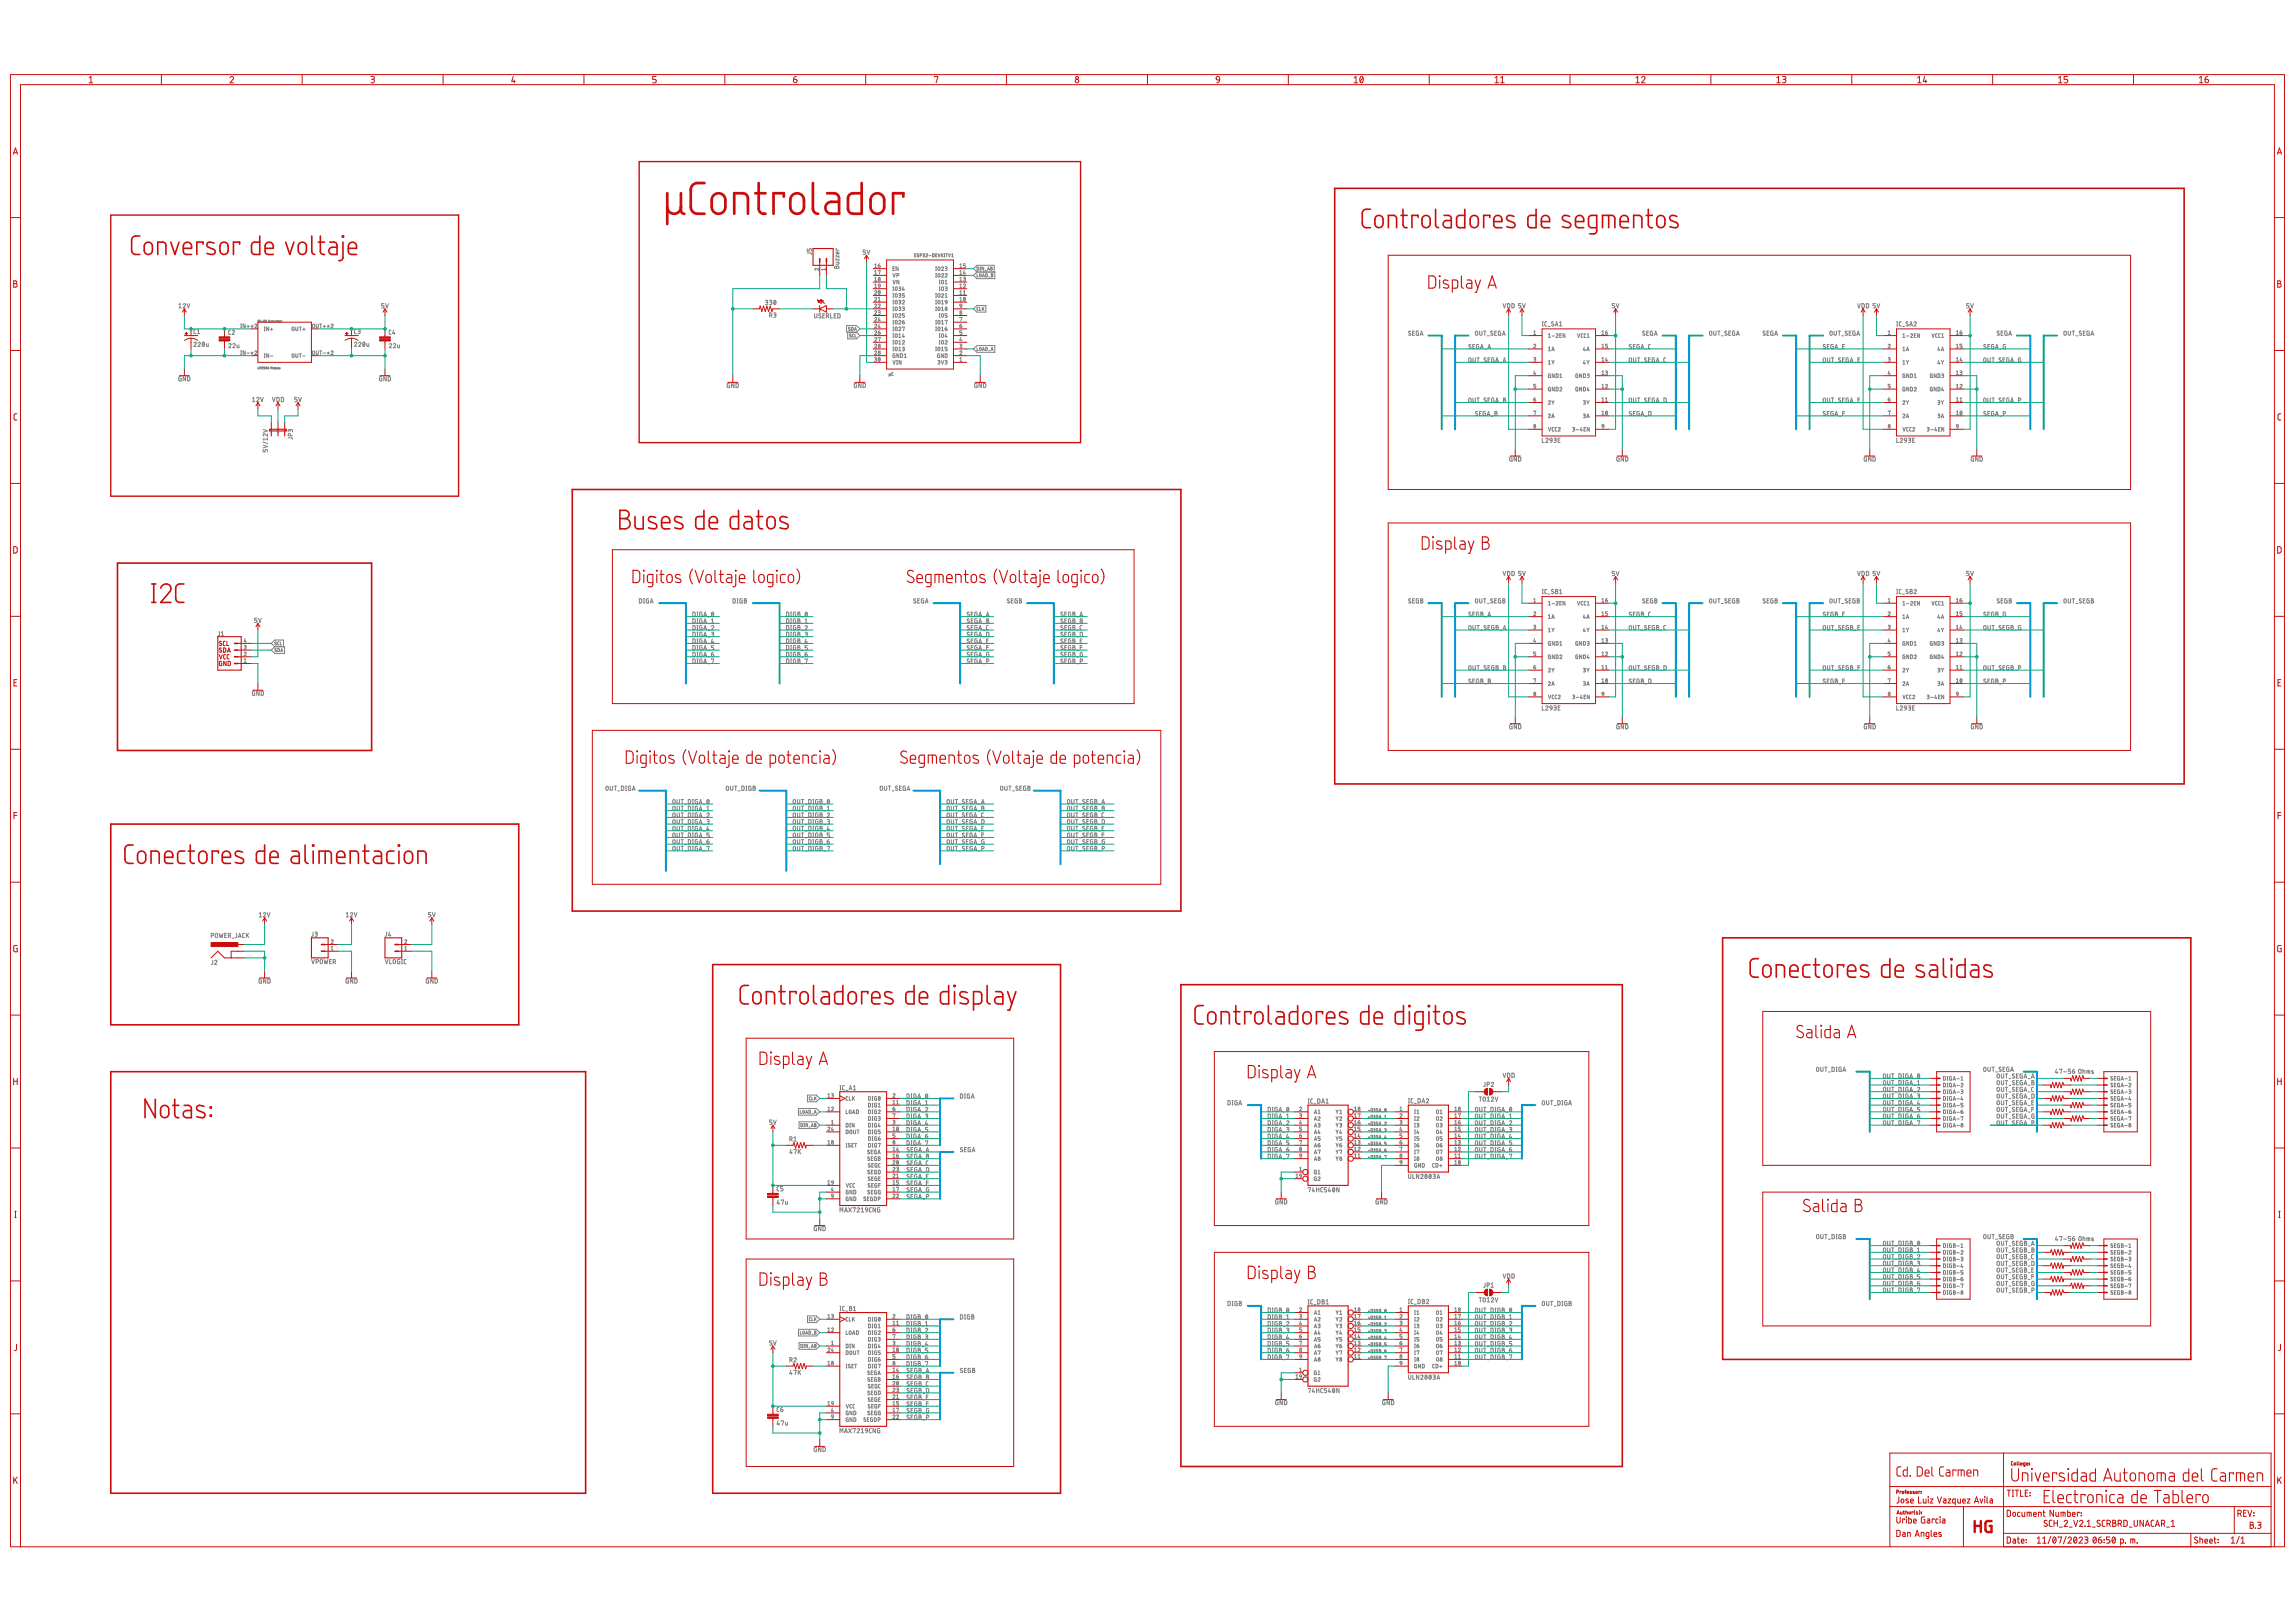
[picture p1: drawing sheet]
<svg xmlns="http://www.w3.org/2000/svg" width="841mm" height="594mm" viewBox="0 0 841 594" stroke-linecap="round" stroke-linejoin="round" font-family="sans-serif">
<g fill="none" stroke="#808080" stroke-width=".37">
<path d="M295.8 92.7h1.4l.2 .5M295.8 91.1v.9h.7v-.5a.46 .46 0 0 1 .4-.4 .46 .46 0 0 1 .5 .4v.5M300 98.3v.7l-.8-.6a.37 .37 0 0 0-.6 .1 .37 .37 0 0 0 .3 .5M302.5 98.3v.7M302.5 98.6h-1.4l.3 .4M306 97.5h.4l.2 .3a.43 .43 0 0 1 .4-.4 .43 .43 0 0 1 .4 .4v.5h-1.5zM306.4 96.1h1v.6l-1 .1M306.6 91.1l-.2 .6h1M306.6 97.8v.5M307.4 92.3v.6l-.7 .1a.37 .37 0 0 1-.3-.5 .37 .37 0 0 1 .5-.2v.7M307.4 93.6v.7l-1-.7v.7M307.4 94.8v.7l-1-.7v.7"/>
<path d="M317.2 91.6h-.9v.7h.5a.44 .44 0 0 1 .4 .4 .44 .44 0 0 1-.4 .5h-.5M317.7 91.6l.6 1.6 .5-1.6M320.5 98h.8M320.5 96.9l.4-.3v1.4M320.5 99.4l.4-.3v1.3M321.8 97.2l.7 .1a.39 .39 0 0 1-.1 .7 .39 .39 0 0 1-.6-.4zM321.8 99.3l.8-.2-.4 1.3M322.4 96.6l-.6 .6M327.2 98.3h.5M327.8 97.7h-.6v1.4h.6M329.1 97.7v1.4l-.7-1.4v1.4M335.2 93.5h.4"/>
<path d="M335.7 92.9h-.5v1.2h.5M336.6 93h-.4l-.1 .2 .4 .4a.31 .31 0 0 1 0 .5 .31 .31 0 0 1-.4-.2M337.2 93.6l.5-.1v-.4l-.5-.2v1.2M338.2 92.9l.6 .2-.5 .4M338.5 93.5l.3 .5-.6 .1M339.3 93.2a.31 .31 0 0 1 .5-.2 .31 .31 0 0 1 .1 .5l-.6 .6h.7M340.4 93.6h.8M341.7 92.9l.6 .2-.1 .9-.5 .1zM342.9 99.1h.3M342.9 97.7h.3M342.9 93.5h.4M343 97.7v1.4"/>
<path d="M343.4 92.9h-.5v1.2h.5M343.7 92.9l.4 1.2 .4-1.2M343.8 97.8h.5l.2 .9a.38 .38 0 0 1-.4 .4 .38 .38 0 0 1-.4-.4zM345 92.9v1.2M345 98a.37 .37 0 0 1 .6-.3 .37 .37 0 0 1 .1 .6l-.7 .8h.8M345.2 93.4l.4 .7M345.6 92.9l-.6 .7M346 94.1h.2M346 92.9h.2M346.1 92.9v1.2M346.4 97.7l.6 .1-.2 .5M346.5 98.3h.3"/>
<path d="M346.6 92.9h.6M346.7 98.3a.38 .38 0 0 1 .4 .4 .38 .38 0 0 1-.4 .4h-.3M346.9 92.9v1.2M347.6 92.9l.4 1.2 .3-1.2M348.7 94.1h.7M348.7 93.2l.4-.3v1.2M351.7 96.9l.4-.3v1.4M351.7 99.4l.4-.3v1.3M351.7 98h.8M353.4 99.1l-.3 1h.7M353.6 99.8v.6M353.8 96.6h-.7v.6l.5 .1 .2 .2-.1 .4-.6 .1"/>
<path d="M358 99.6l-1.2-1.2 1.2-1.2h6.3v2.4M358 97.8l.6 .2-.1 .9-.5 .1zM359.2 97.8h.2M359.2 99h.2M359.3 97.8v1.2M360.5 97.8v1.2l-.6-1.2v1.2M361 99.1h.5M361.8 99l.4-1.2 .4 1.2M361.9 98.7h.6M363.1 97.8l.5 .2-.2 .3 .3 .3-.2 .3-.4 .1zM363.1 98.3h.3M65.6 112.8h.8"/>
<path d="M65.6 111.6l.4-.4v1.6M67.1 111.6a.43 .43 0 0 1 .6-.4 .43 .43 0 0 1 .1 .7l-.7 .9h.8M68.5 111.2l.5 1.6 .6-1.6M88.2 118.7h.3M88.4 118.7v1.4M89.8 118.7v1.4l-.7-1.4v1.4M90.5 119.5h.9M90.9 119.1v.9M92 119.4l.4 .1M92.4 119.1v.4M92.4 119.5l.2 .4M92.4 119.5l-.3 .4"/>
<path d="M92.8 119.4l-.4 .1M93.4 119a.37 .37 0 0 1 .5-.3 .37 .37 0 0 1 .1 .6l-.6 .8h.7M94.6 117.3h.3l-.1 .6-.2 .1zM95.6 117.3l-.3 .1v.5l.3 .1M95.9 117.7h.5M96.7 117.3h.4l-.1 .6-.3 .1zM96.8 119.8h.3M97 119.8v1.3M97.7 117.3l-.3 .1 .1 .5 .2 .1M98.5 119.8v1.3l-.8-1.3v1.3M98.7 117.3l-.3 .1v.5l.3 .1M99.6 118v-.5l.3 .1v.4"/>
<path d="M100.2 117.5l.2 .5 .1-.5M100.8 117.7h.3l-.1-.2-.2 .4 .3 .1M101.7 117.5h-.2v.5M101.7 117.5v.1M101.9 117.5h.2M101.9 117.3l.1 .7M102 118h.1M102.4 117.7h.3l-.1-.2-.2 .4 .3 .1M103.2 117.5h-.2v.5M103.2 117.5v.1M107.1 119.9h.6l.1 .9a.38 .38 0 0 1-.4 .3 .38 .38 0 0 1-.4-.3zM108.4 119.8v1a.37 .37 0 0 0 .4 .3 .37 .37 0 0 0 .3-.3v-1"/>
<path d="M109.7 119.8h.7M110 119.8v1.3M114.6 118.8h.6l.1 .9a.37 .37 0 0 1-.4 .4 .37 .37 0 0 1-.4-.4zM115.9 118.7v1a.38 .38 0 0 0 .4 .4 .38 .38 0 0 0 .3-.4v-1M117.2 118.7h.7M117.5 118.7v1.4M118.4 119.5h.9M118.9 119.1v.9M119.9 119.4l.4 .1M120.3 119.1v.4M120.3 119.5l.3 .4M120.3 119.5l-.2 .4"/>
<path d="M120.7 119.4l-.4 .1M121.3 119a.37 .37 0 0 1 .5-.3 .37 .37 0 0 1 .1 .6l-.6 .8h.8M140.7 111.2h-.9v.7h.6a.45 .45 0 0 1 .3 .4 .45 .45 0 0 1-.3 .5h-.6M141.3 111.2l.5 1.6 .5-1.6M280.5 110l.9 .3-.2 .4h-.5M280.9 110.7a.45 .45 0 0 1 .5 .4 .45 .45 0 0 1-.5 .5h-.4M282 110l.9 .3-.2 .4h-.5M282 115.5h.4a.44 .44 0 0 0 .5-.4 .44 .44 0 0 0-.5-.5h-.4v1.6M282.4 110.7a.44 .44 0 0 1 .5 .4 .44 .44 0 0 1-.5 .5h-.4M282.6 115.5l.3 .7M283.5 114.6l.9 .3-.2 .4h-.5M283.7 110.1l.1-.1a.73 .73 0 0 1 .6 .8 .73 .73 0 0 1-.7 .7l-.2-.7z"/>
<path d="M284 115.3a.43 .43 0 0 1 .4 .4 .43 .43 0 0 1-.4 .5h-.5M284.3 110.3l-.7 .9M298.5 114.9v1.1a.43 .43 0 0 0 .4 .5 .43 .43 0 0 0 .5-.5v-1.1M300.8 115a.39 .39 0 0 0-.6 0 .39 .39 0 0 0 0 .5l.5 .3a.39 .39 0 0 1 .1 .6 .39 .39 0 0 1-.6 0l-.2-.2M301.5 115.6h.5M302.2 114.9h-.7v1.6h.7M302.8 115.8h.5a.43 .43 0 0 0 .4-.5 .43 .43 0 0 0-.4-.4h-.5v1.6M303.4 115.8l.3 .7M304.4 114.9v1.6h.7M305.7 115.6h.5M306.4 114.9h-.7v1.6h.7M307 114.9l.8 .3-.2 1.2-.6 .1z"/>
<path d="M310.2 119.2h3.7l1.2 1.3-1.2 1.2h-3.7zM311.5 120l-.6 .1 .5 .4a.31 .31 0 0 1 0 .5 .31 .31 0 0 1-.5-.1M312 119.9l.6 .2-.2 .9h-.4zM320.5 106.7a.37 .37 0 0 1 .5-.2 .37 .37 0 0 1 .2 .5l-.7 .8h.8M320.5 109.2a.37 .37 0 0 1 .5-.3 .37 .37 0 0 1 .2 .6l-.7 .8h.8M320.5 111.7a.37 .37 0 0 1 .5-.3 .37 .37 0 0 1 .2 .6l-.7 .7h.8M320.5 114.1a.37 .37 0 0 1 .5-.3 .37 .37 0 0 1 .2 .6l-.7 .7h.8M320.5 116.5a.37 .37 0 0 1 .6-.2 .37 .37 0 0 1 .1 .6l-.7 .7h.8M320.5 119a.37 .37 0 0 1 .5-.3 .37 .37 0 0 1 .2 .6l-.7 .8h.8M320.5 105.3h.8M320.5 102.9h.8M320.5 100.4h.8"/>
<path d="M320.5 101.9l.4-.3v1.3M320.5 104.3l.4-.3v1.3M321.8 111.7a.37 .37 0 0 1 .6-.3 .37 .37 0 0 1 .1 .6l-.7 .7h.8M321.8 113.8l.8 .2-.1 .3-.5 .1M321.8 110.3h.8M321.8 109.2l.4-.3v1.4M321.9 104.1h.6l.1 .7-.7-.1zM322 106.5h.1a.64 .64 0 0 1 .5 .6 .64 .64 0 0 1-.6 .6zM322.1 118.7l-.3 1.1h.8M322.1 116.2l-.3 1.1h.8M322.2 114.4a.37 .37 0 0 1 .4 .4 .37 .37 0 0 1-.4 .3h-.4M322.4 117v.6"/>
<path d="M322.4 119.5v.6M322.5 106.7l-.6 .8M322.6 104.8l-.6 .5M327.2 110h.3M327.2 119.8h.3M327.2 118.7h.3M327.2 117.3h.3M327.2 116.2h.3M327.2 114.9h.3M327.2 113.8h.3M327.2 112.4h.3M327.2 111.3h.3"/>
<path d="M327.2 108.9h.3M327.2 107.5h.3M327.2 106.4h.3M327.2 105.1h.3M327.2 100.2l.5 1.3 .4-1.3M327.2 102.6l.5 1.4 .4-1.4M327.4 105.1v1.3M327.4 107.5v1.4M327.4 110v1.3M327.4 112.4v1.4M327.4 114.9v1.3M327.4 117.3v1.4"/>
<path d="M327.4 119.8v1.3M328.2 105.2l.6 .1v.7a.37 .37 0 0 1-.4 .4 .37 .37 0 0 1-.3-.4zM328.2 107.6h.5l.1 .9a.37 .37 0 0 1-.4 .4 .37 .37 0 0 1-.3-.4zM328.2 110.1h.5l.1 .9a.37 .37 0 0 1-.4 .3 .37 .37 0 0 1-.3-.3zM328.2 112.5h.5l.1 .9a.37 .37 0 0 1-.4 .4 .37 .37 0 0 1-.3-.4zM328.2 115l.6 .1v.7a.37 .37 0 0 1-.4 .4 .37 .37 0 0 1-.3-.4zM328.2 117.4h.5l.1 .9a.37 .37 0 0 1-.4 .4 .37 .37 0 0 1-.3-.4zM328.2 119.9h.5l.1 .9a.37 .37 0 0 1-.4 .3 .37 .37 0 0 1-.3-.3zM328.7 100.9h.4a.37 .37 0 0 0 .3-.3 .37 .37 0 0 0-.3-.4h-.4v1.3M329.4 105.1l.7 .2-.2 .3-.4 .1M329.4 107.5l.7 .3-.2 .3h-.4M329.4 110l.7 .2-.2 .4h-.4"/>
<path d="M329.4 112.4l.7 .3-.2 .3h-.4M329.4 115.2a.37 .37 0 0 1 .5-.3 .37 .37 0 0 1 .1 .6l-.6 .7h.7M329.4 117.6a.37 .37 0 0 1 .5-.3 .37 .37 0 0 1 .1 .6l-.6 .8h.7M329.4 102.6v1.4l-.7-1.4v1.4M329.8 105.7a.37 .37 0 0 1 .3 .4 .37 .37 0 0 1-.3 .3h-.4M329.8 108.1a.38 .38 0 0 1 .3 .4 .38 .38 0 0 1-.3 .4h-.4M329.8 110.6a.38 .38 0 0 1 .3 .4 .38 .38 0 0 1-.3 .3h-.4M329.8 113a.37 .37 0 0 1 .3 .4 .37 .37 0 0 1-.3 .4h-.4M330.7 110.3a.37 .37 0 0 1 .5-.3 .37 .37 0 0 1 .1 .6l-.6 .7h.7M330.7 112.4l.7 .3-.1 .3h-.4M330.7 117.9l.6 .1 .1 .2M330.7 117.9v.4a.38 .38 0 0 0 .4 .4 .38 .38 0 0 0 .3-.4"/>
<path d="M330.7 119.9l.7-.1-.3 1.3M331 105.1l-.3 1h.7M331.1 113a.37 .37 0 0 1 .3 .4 .37 .37 0 0 1-.3 .4h-.4M331.2 105.8v.6M331.3 117.3l-.6 .6M331.4 107.5h-.7v.6h.6l.1 .3-.1 .5h-.6M331.4 114.9h-.7v.6h.6l.1 .3-.1 .4h-.6M331.4 118.2v.1M342.9 110h.3M342.9 119.8h.3M342.9 118.7h.3M342.9 117.3h.3"/>
<path d="M342.9 113.8h.3M342.9 112.4h.3M342.9 111.3h.3M342.9 108.9h.3M342.9 107.5h.3M342.9 101.5h.3M342.9 100.2h.3M343 100.2v1.3M343 107.5v1.4M343 110v1.3M343 112.4v1.4M343 117.3v1.4"/>
<path d="M343 119.8v1.3M343.8 119.9h.5l.2 .9a.38 .38 0 0 1-.4 .3 .38 .38 0 0 1-.4-.3zM343.8 117.4h.5l.2 .9a.38 .38 0 0 1-.4 .4 .38 .38 0 0 1-.4-.4zM343.8 112.5h.5l.2 .9a.38 .38 0 0 1-.4 .4 .38 .38 0 0 1-.4-.4zM343.8 110.1h.5l.2 .9a.38 .38 0 0 1-.4 .3 .38 .38 0 0 1-.4-.3zM343.8 107.6h.5l.2 .9a.38 .38 0 0 1-.4 .4 .38 .38 0 0 1-.4-.4zM343.8 100.3h.5l.2 .9a.38 .38 0 0 1-.4 .3 .38 .38 0 0 1-.4-.3zM344.2 116.2h.3M344.2 114.9h.3M344.2 106.4h.3M344.2 105.1h.3M344.2 104h.3"/>
<path d="M344.2 102.6h.3M344.3 102.6v1.4M344.3 105.1v1.3M344.3 114.9v1.3M345 107.8a.37 .37 0 0 1 .6-.3 .37 .37 0 0 1 .1 .6l-.7 .8h.8M345 100.5a.37 .37 0 0 1 .6-.3 .37 .37 0 0 1 .1 .6l-.7 .7h.8M345 110.3l.4-.3v1.3M345 112.7l.4-.3v1.4M345 117.6l.4-.3v1.4M345 118.7h.8M345 113.8h.8M345 111.3h.8"/>
<path d="M345.1 115l.7 .1v.7a.37 .37 0 0 1-.4 .4 .37 .37 0 0 1-.4-.4zM345.1 105.2l.7 .1v.7a.37 .37 0 0 1-.4 .4 .37 .37 0 0 1-.4-.4zM345.1 102.7l.7 .1v.8a.37 .37 0 0 1-.4 .4 .37 .37 0 0 1-.4-.4zM346.4 110.4l.1 .3h.6M346.4 110.4a.37 .37 0 0 1 .3-.4 .37 .37 0 0 1 .4 .4v.3M346.4 105.1l.6 .1-.2 .5M346.4 100.5a.37 .37 0 0 1 .5-.3 .37 .37 0 0 1 .1 .6l-.6 .7h.7M346.4 110.4h.1M346.4 117.5l.7-.2-.4 1.4M346.4 108.9h.7M346.4 107.8l.3-.3v1.4M346.4 102.9l.3-.3v1.4"/>
<path d="M346.4 104h.7M346.5 105.7h.3M346.7 105.7a.37 .37 0 0 1 .4 .4 .37 .37 0 0 1-.4 .3h-.3M346.9 119.8l-.5 .6M347.1 114.9h-.7v.6h.5l.2 .3-.2 .4h-.5M347.1 110.7l-.6 .6M351.7 119.3l.8 .3M351.7 119.3v.4a.38 .38 0 0 0 .4 .4 .38 .38 0 0 0 .4-.4M351.7 101.9l.4-.3v1.3M351.7 104.3l.4-.3v1.3M351.7 106.7l.4-.3v1.4M351.7 109.2l.4-.3v1.4"/>
<path d="M351.7 116.4l.8-.2-.4 1.4M351.7 110.3h.8M351.7 107.8h.8M351.7 105.3h.8M351.7 102.9h.8M351.7 100.4h.8M351.8 111.5h.6l.1 .6-.7-.1zM352.3 118.7l-.6 .6M352.5 112.1l-.6 .6M352.5 119.6v.1M353.1 104.3a.37 .37 0 0 1 .5-.3 .37 .37 0 0 1 .1 .6l-.6 .7h.7M353.1 101.6l.7 .2-.1 .2-.5 .2"/>
<path d="M353.1 107.8h.7M353.1 106.7l.3-.3v1.4M353.2 109l.1-.1a.62 .62 0 0 1 .5 .7 .62 .62 0 0 1-.6 .6zM353.4 102.2a.37 .37 0 0 1 .4 .3 .37 .37 0 0 1-.4 .4h-.3M353.7 109.2l-.6 .7M356.8 113.1l1.2-1.2h3.3v2.4h-3.3zM356.8 100.9l1.2-1.3h6.6v2.5h-6.6zM358 100.3v1.1h.5M358.5 112.5l-.5 .3 .1 .7 .4 .2M359 112.5v1.2h.5M359.1 100.4l.5 .1-.3 .9-.3-.2zM360 112.5v1.2"/>
<path d="M360 101.4l.4-1.1 .3 1.1M360.1 101.1h.6M360.2 113l.4 .7M360.6 112.5l-.6 .7M361.2 100.3l.6 .2-.2 .9h-.4zM362.3 101.5h.5M363.3 100.3l.5 .1-.1 1h-.4zM363.3 100.8h.3M550.8 111.2l.5 1.6 .5-1.6M552.4 111.2l.9 .3v1l-.3 .3h-.6zM554 111.2l.9 .3v1l-.3 .3h-.6zM557.4 111.2h-.9v.7h.5a.45 .45 0 0 1 .4 .4 .45 .45 0 0 1-.4 .5h-.5"/>
<path d="M557.9 111.2l.6 1.6 .5-1.6M565.2 119.4h.3M565.2 117.8h.3M565.3 117.8v1.6M566.8 117.8l-.5 .1-.2 .3v1l.7 .2M567.3 119.6h.7M569.3 118l-.5-.1-.2 .3 .6 .5a.43 .43 0 0 1 0 .7 .43 .43 0 0 1-.7-.2M569.9 119.4l.5-1.6 .5 1.6M570 119h.8M571.5 118.2l.4-.4v1.6M571.5 119.4h.9M591.7 111.2h-.9v.7h.6a.45 .45 0 0 1 .3 .4 .45 .45 0 0 1-.3 .5h-.6"/>
<path d="M592.2 111.2l.6 1.6 .5-1.6M680.7 111.2l.5 1.6 .5-1.6M682.3 111.2l.9 .3v1l-.3 .3h-.6zM683.9 111.2l.9 .3v1l-.3 .3h-.6zM687.3 111.2h-.9v.7h.5a.45 .45 0 0 1 .4 .4 .45 .45 0 0 1-.4 .5h-.5M687.8 111.2l.6 1.6 .5-1.6M695.1 119.4h.3M695.1 117.8h.3M695.2 117.8v1.6M696.7 117.8l-.5 .1-.2 .3v1l.7 .2M697.2 119.6h.7M699.2 118l-.5-.1-.2 .3 .6 .5a.43 .43 0 0 1 0 .7 .43 .43 0 0 1-.7-.2"/>
<path d="M699.8 119.4l.5-1.6 .5 1.6M699.9 119h.8M701.4 118.2a.43 .43 0 0 1 .6-.4 .43 .43 0 0 1 .1 .7l-.7 .9h.9M721.6 111.2h-.9v.7h.6a.45 .45 0 0 1 .3 .4 .45 .45 0 0 1-.3 .5h-.6M722.1 111.2l.6 1.6 .5-1.6M66.4 137.9l-.9 .3 .2 1.3h.7v-.9h-.3M68 137.9v1.6l-.9-1.6v1.6M68.7 137.9l.9 .3v1l-.3 .3h-.6zM71.1 125.7a.43 .43 0 0 1 .6-.4 .43 .43 0 0 1 .1 .7l-.7 .9h.8M71.8 120.6l-.5 .1-.2 .3v1l.7 .2M72.3 122.2h.9M72.3 121l.4-.4v1.6"/>
<path d="M72.6 125.7a.43 .43 0 0 1 .6-.4 .43 .43 0 0 1 .1 .7l-.7 .9h.8M74.3 125.4l.1-.1a.73 .73 0 0 1 .6 .8 .73 .73 0 0 1-.7 .7l-.2-.7zM74.9 125.7l-.7 .8M75.6 125.8v.9l.3 .2h.4v-1.1M83.8 126.2a.43 .43 0 0 1 .6-.4 .43 .43 0 0 1 .1 .7l-.7 .9h.9M84.5 120.9h-.5l-.2 .3v1.1l.7 .2M85.1 121.2a.43 .43 0 0 1 .6-.3 .43 .43 0 0 1 .1 .7l-.7 .9h.8M85.3 126.2a.42 .42 0 0 1 .6-.4 .42 .42 0 0 1 .2 .7l-.8 .9h.9M86.9 126.3l.1 1.1h.6v-1.1M88.2 129.9h.3M88.2 120.1h.3M88.2 128.5h.3"/>
<path d="M88.4 128.5v1.4M89.8 128.5v1.4l-.7-1.4v1.4M90.5 129.3h.9M92 129.2l.4 .1M92.4 128.9v.4M92.4 129.3l.2 .4M92.4 129.3l-.3 .4M92.8 129.2l-.4 .1M93.4 128.8a.37 .37 0 0 1 .5-.3 .37 .37 0 0 1 .1 .6l-.6 .8h.7M94.6 134.4v.7h.3M95.2 135.1v-.7l.2 .4 .3-.4v.7M96 134.6l.4-.1-.4 .6h.4"/>
<path d="M96.8 130.9h.3M96.8 129.6h.3M96.8 121.1h.3M97 129.6v1.3M97.1 134.4h-.4v.3l.4 .2-.4 .2M97.4 134.5h.3l.1 .3h-.3zM97.8 134.8l-.3 .3M98.1 134.7l.4 .1-.1 .3zM98.4 134.4l-.3 .3M98.5 129.6v1.3l-.8-1.3v1.3M99.1 120.6h.9M99.1 130.4h.9"/>
<path d="M99.2 135.1v-.7l.3 .4 .2-.4v.7M99.5 120.2v.9M100.9 134.4v.7h-.2l-.1-.4h.3M101.3 134.7l.1 .4h.2v-.4M101.9 134.4l.2 .7M102.3 134.9h.3l-.1-.2-.2 .3 .3 .1M107.1 129.7h.6l.1 .9a.38 .38 0 0 1-.4 .3 .38 .38 0 0 1-.4-.3zM108.4 129.6v1a.37 .37 0 0 0 .4 .3 .37 .37 0 0 0 .3-.3v-1M109.7 129.6h.7M110 129.6v1.3M110.9 120.6h.9M110.9 130.4h.9"/>
<path d="M111.4 120.2v.9M114.6 128.6h.6l.1 .9a.37 .37 0 0 1-.4 .4 .37 .37 0 0 1-.4-.4zM115.9 128.5v1a.38 .38 0 0 0 .4 .4 .38 .38 0 0 0 .3-.4v-1M117.2 128.5h.7M117.5 128.5v1.4M118.4 129.3h.9M119.9 129.2l.4 .1M120.3 128.9v.4M120.3 129.3l.3 .4M120.3 129.3l-.2 .4M120.7 129.2l-.4 .1M121.3 128.8a.37 .37 0 0 1 .5-.3 .37 .37 0 0 1 .1 .6l-.6 .8h.8"/>
<path d="M129.9 125.7a.43 .43 0 0 1 .6-.4 .43 .43 0 0 1 .1 .7l-.7 .9h.8M130.6 120.6l-.5 .1-.2 .3v1l.7 .2M131.1 120.6l.9 .3-.2 .4h-.5M131.4 125.7a.43 .43 0 0 1 .6-.4 .43 .43 0 0 1 .1 .7l-.7 .9h.9M131.6 121.3a.43 .43 0 0 1 .4 .5 .43 .43 0 0 1-.4 .4h-.5M133.1 125.4l.1-.1a.73 .73 0 0 1 .6 .8 .73 .73 0 0 1-.7 .7l-.2-.7zM133.7 125.7l-.7 .8M134.5 125.8v.9l.2 .2h.4v-1.1M139.9 137.9l-.8 .3 .2 1.3h.6v-.9h-.2M141.5 137.9v1.6l-.8-1.6v1.6M142.3 137.9l.8 .3v.9l-.2 .4h-.6zM142.6 126.2a.43 .43 0 0 1 .6-.4 .43 .43 0 0 1 .2 .7l-.8 .9h.9"/>
<path d="M143.3 120.9h-.4l-.3 .3 .1 1.1 .6 .2M144.1 126.2a.42 .42 0 0 1 .6-.4 .42 .42 0 0 1 .2 .7l-.8 .9h.9M144.2 120.9l-.3 1.2h.9M144.5 121.8v.7M145.7 126.3l.1 1.1h.6v-1.1M310.6 121.7v2.4h3.3l1.2-1.2-1.2-1.2M311.9 122.4h-.4l-.2 .2 .6 .5a.32 .32 0 0 1-.2 .4 .32 .32 0 0 1-.4-.2M312.9 122.3l-.5 .3v.7l.5 .2M313.1 121l.4-1.1 .3 1.1M313.2 120.7h.5M313.3 122.3v1.2h.5M320.5 121.5a.37 .37 0 0 1 .5-.3 .37 .37 0 0 1 .2 .6l-.7 .7h.8"/>
<path d="M320.5 123.9a.37 .37 0 0 1 .5-.3 .37 .37 0 0 1 .2 .6l-.7 .7h.8M320.5 126.4a.37 .37 0 0 1 .5-.3 .37 .37 0 0 1 .2 .6l-.7 .7h.8M320.5 128.8a.37 .37 0 0 1 .6-.3 .37 .37 0 0 1 .1 .6l-.7 .8h.8M320.5 131l.7 .1-.2 .5M320.7 131.6h.3M320.9 131.6a.38 .38 0 0 1 .4 .3 .38 .38 0 0 1-.4 .4h-.4M321.8 121.8h.7a.38 .38 0 0 1-.1 .6 .38 .38 0 0 1-.6-.3zM321.8 123.8l.8-.2-.4 1.3M322 131h.1a.64 .64 0 0 1 .5 .6 .64 .64 0 0 1-.6 .6zM322.4 121.2l-.6 .6M322.5 131.3l-.6 .7M325.8 137.3l.2 .3 .3-.3"/>
<path d="M325.8 136.8v1.1M326.3 136.8l.1 .8M327.2 128.5h.3M327.2 127.1h.3M327.2 126h.3M327.2 124.7h.3M327.2 123.6h.3M327.2 122.2h.3M327.2 121.1h.3M327.2 132l.5 1.4 .4-1.4M327.3 136.4l-.5 .3 .1 .8 .4 .1M327.4 122.2v1.4"/>
<path d="M327.4 124.7v1.3M327.4 127.1v1.4M328 129.6l-.7 .1 .1 1.2h.6v-.7h-.3M328.2 122.3h.5l.1 .9a.37 .37 0 0 1-.4 .4 .37 .37 0 0 1-.3-.4zM328.2 124.8h.5l.1 .9a.37 .37 0 0 1-.4 .3 .37 .37 0 0 1-.3-.3zM328.2 127.3l.6 .1v.7a.37 .37 0 0 1-.4 .4 .37 .37 0 0 1-.3-.4zM328.6 133.4h.3M328.6 132h.3M328.7 132v1.4M329.4 120.1a.37 .37 0 0 1 .5-.3 .37 .37 0 0 1 .1 .6l-.6 .7h.7M329.4 128.5h.7M329.4 126h.7"/>
<path d="M329.4 123.6h.7M329.4 129.6v1.3l-.8-1.3v1.3M329.4 122.5l.4-.3v1.4M329.4 125l.4-.3v1.3M329.4 127.4l.4-.3v1.4M330 129.6l.8 .2-.2 1.1h-.6zM330.2 132v1.4l-.7-1.4v1.4M330.7 125a.37 .37 0 0 1 .5-.3 .37 .37 0 0 1 .1 .6l-.6 .7h.7M330.7 127.1l.7 .3-.1 .3h-.4M331 122.2l-.3 1.1h.7M331.1 127.7a.37 .37 0 0 1 .3 .4 .37 .37 0 0 1-.3 .4h-.4M331.2 123v.6"/>
<path d="M331.4 130.9h.7M331.4 129.9l.4-.3v1.3M342.9 128.5h.3M342.9 127.1h.3M342.9 121.1h.3M343 127.1v1.4M343.7 132l.7 .1-.3 .5M343.8 127.3l.6 .1 .1 .7a.38 .38 0 0 1-.4 .4 .38 .38 0 0 1-.4-.4zM343.9 132.6h.2M344.1 132.6a.38 .38 0 0 1 .4 .4 .38 .38 0 0 1-.4 .4h-.4M344.2 126h.3M344.2 124.7h.3"/>
<path d="M344.2 123.6h.3M344.2 122.2h.3M344.3 129.6l-.7 .1 .1 1.2h.6v-.7h-.2M344.3 122.2v1.4M344.3 124.7v1.3M345 132l.4 1.4 .5-1.4M345 128.5h.8M345 127.4l.4-.3v1.4M345 120.1l.4-.3v1.3M345 121.1h.8M345.1 124.8h.6l.1 .9a.37 .37 0 0 1-.4 .3 .37 .37 0 0 1-.4-.3zM345.1 122.3h.6l.1 .9a.37 .37 0 0 1-.4 .4 .37 .37 0 0 1-.4-.4z"/>
<path d="M345.7 129.6v1.3l-.8-1.3v1.3M346.4 132l.6 .1-.2 .5M346.4 129.6l.7 .2-.2 1.1h-.5zM346.4 125a.37 .37 0 0 1 .5-.3 .37 .37 0 0 1 .1 .6l-.6 .7h.7M346.4 120.4l.6 .1a.38 .38 0 0 1-.1 .6 .38 .38 0 0 1-.5-.3zM346.5 132.6h.3M346.6 122.2l-.2 1.1h.7M346.7 132.6a.38 .38 0 0 1 .4 .4 .38 .38 0 0 1-.4 .4h-.3M346.9 123v.6M347.1 127.1h-.7v.6l.5 .1 .2 .2-.2 .5h-.5M351.7 128.8a.37 .37 0 0 1 .6-.3 .37 .37 0 0 1 .1 .6l-.7 .8h.8M351.7 126.1l.8 .2-.2 .3-.4 .1"/>
<path d="M351.7 131.3l.4-.3v1.3M351.7 132.3h.8M352 123.6l-.3 1.1h.8M352.1 126.7a.37 .37 0 0 1 .4 .3 .37 .37 0 0 1-.4 .4h-.4M352.3 124.4v.5M352.5 121.2h-.8v.6h.6l.2 .2-.2 .5h-.6M356.8 127.8l1.2-1.2h6.6v2.4h-6.6zM358 127.3v1.1h.5M359.1 127.3l.5 .1-.3 1-.3-.2zM360 128.4l.4-1.1 .3 1.1M360.1 128.1h.6M361.2 127.3l.6 .1-.2 1h-.4z"/>
<path d="M362.3 128.5h.5M363.2 128.4l.3-1.1 .4 1.1M363.3 128.1h.5M516.9 121.4l-.5-.1-.2 .3 .6 .6a.43 .43 0 0 1 0 .7 .43 .43 0 0 1-.7-.3M517.7 122h.5M518.4 121.3h-.7v1.5h.7M519.8 121.3l-.8 .2 .2 1.3h.6v-.8h-.2M520.4 122.8l.6-1.5 .5 1.5M520.6 122.4h.8M538.3 131.2h.7l.1 1a.45 .45 0 0 1-.5 .4 .45 .45 0 0 1-.4-.4zM539 126.3a.4 .4 0 0 0-.6-.1 .4 .4 0 0 0-.1 .5l.6 .4a.43 .43 0 0 1 0 .7 .43 .43 0 0 1-.7-.3M539.7 126.9h.5"/>
<path d="M539.8 131.1v1.1a.43 .43 0 0 0 .4 .4 .43 .43 0 0 0 .4-.4v-1.1M540.4 126.2h-.7v1.5h.7M540.8 121.4h.6l.1 1a.43 .43 0 0 1-.4 .4 .43 .43 0 0 1-.4-.4zM541.2 131.1h.9M541.7 131.1v1.5M541.9 126.2l-.8 .2 .2 1.3h.6v-.8h-.3M542.2 121.3v1.1a.43 .43 0 0 0 .5 .4 .43 .43 0 0 0 .4-.4v-1.1M542.5 127.7l.5-1.5 .5 1.5M542.6 132.8h.7M542.6 127.3h.8M543.7 121.3h.9M544 127.9h.7"/>
<path d="M544.1 121.3v1.5M544.6 131.2a.39 .39 0 0 0-.6-.1 .39 .39 0 0 0 0 .6l.5 .3a.36 .36 0 0 1 .1 .5 .36 .36 0 0 1-.5 .1l-.3-.2M545 123h.7M545.2 127.7l.5-1.5 .6 1.5M545.3 131.8h.5M545.3 127.3h.8M546 131.1h-.7v1.5h.7M547 121.4l-.5-.1-.2 .3 .8 .8a.45 .45 0 0 1-.3 .5 .45 .45 0 0 1-.6-.3M547.5 131.1l-.9 .2 .2 1.3h.7v-.8h-.3M547.8 122h.5M548.1 132.6l.5-1.5 .5 1.5M548.2 132.2h.8"/>
<path d="M548.4 121.3h-.6v1.5h.6M549.6 132.8h.7M549.9 121.3l-.8 .2 .2 1.3h.6v-.8h-.2M550.5 122.8l.6-1.5 .5 1.5M550.7 122.4h.8M550.8 132.6l.5-1.5 .5 1.5M550.9 132.2h.8M562 126.4a.37 .37 0 0 1 .6-.3 .37 .37 0 0 1 .1 .6l-.7 .7h.8M562 131l.8 .2-.2 .3-.4 .1M562 122.5h.8M562 121.5l.4-.3v1.3M562.3 135.9l-.3 1h.8"/>
<path d="M562.4 131.6a.38 .38 0 0 1 .4 .3 .38 .38 0 0 1-.4 .4h-.4M562.6 136.6v.6M567.4 133.4h.8M567.4 128.5h.8M567.4 123.6h.8M567.4 122.5l.4-.3v1.4M567.4 127.4l.4-.3v1.4M567.4 132.3l.4-.3v1.4M568.2 136.9l-.7 .2 .1 1.2h.6v-.8h-.3M568.7 128.5l.4-1.4 .5 1.4M568.7 132l.4 .7M568.7 123.1h1"/>
<path d="M568.8 128.1h.6M569.1 132.7v.7M569.6 132l-.5 .7M569.6 136.9v1.4l-.8-1.4v1.4M570.2 122.5a.37 .37 0 0 1 .6-.3 .37 .37 0 0 1 .1 .6l-.7 .8h.8M570.2 136.9l.7 .3-.1 1.1h-.6zM571.6 122.8h.5M571.6 138.3h.7M571.6 137.2l.4-.3v1.4M572.2 122.2h-.6v1.4h.6M573.5 122.2v1.4l-.8-1.4v1.4M578 122.2l.5 1.4 .5-1.4"/>
<path d="M578.2 136.9l-.7 .2 .1 1.2h.6v-.8h-.2M579.6 136.9v1.4l-.7-1.4v1.4M580 122.2l-.6 .3 .1 .9 .5 .2M580.3 136.9l.7 .3-.2 1.1h-.5zM580.5 127.1l-.3 1.1h.8M580.5 132l-.3 1.1h.8M580.8 127.9v.6M580.8 132.8v.6M581.1 122.2l-.6 .3 .1 .9 .5 .2M581.5 128.5l.4-1.4 .5 1.4M581.5 132l.4 .7M581.6 128.1h.7"/>
<path d="M581.6 136.9l.8 .3-.2 .3h-.4M581.6 123.6h.8M581.6 122.5l.4-.3v1.4M581.9 132.7v.7M582 137.5a.37 .37 0 0 1 .4 .4 .37 .37 0 0 1-.4 .4h-.4M582.4 132l-.5 .7M587 132.3h.8M587 127.4h.8M587 122.5h.8M587 121.5l.4-.3v1.3M587 126.4l.4-.3v1.3M587 131.3l.4-.3v1.3"/>
<path d="M587 136.2l.4-.3v1.3M587 137.2h.8M588.3 121.8h.6a.38 .38 0 0 1 0 .6 .38 .38 0 0 1-.6-.3zM588.3 135.9l.8 .2-.2 .3-.4 .1M588.6 131l-.3 1h.8M588.7 136.5a.37 .37 0 0 1 .4 .3 .37 .37 0 0 1-.4 .4h-.4M588.9 131.7v.6M588.9 121.2l-.6 .6M589.1 126.1h-.8v.6h.6l.2 .3-.1 .3-.7 .1M597.2 131.2h.6l.1 1a.45 .45 0 0 1-.4 .4 .45 .45 0 0 1-.5-.4zM597.8 126.3a.4 .4 0 0 0-.5-.1 .4 .4 0 0 0-.1 .5l.5 .4a.43 .43 0 0 1 0 .7 .43 .43 0 0 1-.7-.3M598.6 126.9h.5"/>
<path d="M598.6 131.1v1.1a.43 .43 0 0 0 .4 .4 .43 .43 0 0 0 .5-.4v-1.1M599.2 126.2h-.6v1.5h.6M600.1 131.1h.8M600.5 131.1v1.5M600.7 126.2l-.8 .2 .2 1.3h.6v-.8h-.2M601.3 127.7l.6-1.5 .5 1.5M601.4 132.8h.7M601.5 127.3h.7M602.7 121.4a.39 .39 0 0 0-.6-.1 .39 .39 0 0 0 0 .6l.5 .3a.43 .43 0 0 1 0 .6 .43 .43 0 0 1-.7-.2M602.8 127.9h.7M603.4 131.2a.39 .39 0 0 0-.6-.1 .39 .39 0 0 0 0 .6l.5 .3a.36 .36 0 0 1 .1 .5 .36 .36 0 0 1-.4 .1l-.4-.2M603.4 122h.6"/>
<path d="M604.1 131.8h.5M604.1 121.3h-.7v1.5h.7M604.8 126.2h-.5l-.2 .3v1l.7 .2M604.8 131.1h-.7v1.5h.7M605.6 121.3l-.8 .2 .2 1.3h.6v-.8h-.2M606.2 122.8l.5-1.5 .6 1.5M606.3 131.1l-.8 .2 .1 1.3h.7v-.8h-.3M606.4 122.4h.7M606.9 132.6l.5-1.5 .5 1.5M607 132.2h.8M608.4 132.8h.7M610.4 131.1h-.5l-.2 .3v1l.7 .2"/>
<path d="M626.6 121.4h.6l.1 1a.43 .43 0 0 1-.4 .4 .43 .43 0 0 1-.5-.4zM628 121.3v1.1a.43 .43 0 0 0 .4 .4 .43 .43 0 0 0 .5-.4v-1.1M629.5 121.3h.8M629.9 121.3v1.5M630.8 123h.7M632.8 121.4l-.5-.1-.2 .3 .6 .6a.43 .43 0 0 1 0 .6 .43 .43 0 0 1-.7-.2M633.5 122h.6M634.2 121.3h-.7v1.5h.7M635.7 121.3l-.8 .2 .2 1.3h.6v-.8h-.3M636.3 122.8l.5-1.5 .6 1.5M636.4 122.4h.8M646.8 121.4l-.5-.1-.2 .3 .6 .6a.43 .43 0 0 1 0 .7 .43 .43 0 0 1-.7-.3"/>
<path d="M647.6 122h.5M648.3 121.3h-.7v1.5h.7M649.7 121.3l-.8 .2 .2 1.3h.6v-.8h-.2M650.3 122.8l.6-1.5 .5 1.5M650.5 122.4h.8M668.2 131.2h.7l.1 1a.45 .45 0 0 1-.5 .4 .45 .45 0 0 1-.4-.4zM668.9 126.3a.4 .4 0 0 0-.6-.1 .4 .4 0 0 0-.1 .5l.6 .4a.43 .43 0 0 1 0 .7 .43 .43 0 0 1-.7-.3M669.6 126.9h.5M669.7 131.1v1.1a.43 .43 0 0 0 .4 .4 .43 .43 0 0 0 .4-.4v-1.1M670.3 126.2h-.7v1.5h.7M670.7 121.4h.6l.1 1a.43 .43 0 0 1-.4 .4 .43 .43 0 0 1-.4-.4zM671.1 131.1h.9"/>
<path d="M671.6 131.1v1.5M671.8 126.2l-.8 .2 .2 1.3h.6v-.8h-.3M672.1 121.3v1.1a.43 .43 0 0 0 .5 .4 .43 .43 0 0 0 .4-.4v-1.1M672.4 127.7l.5-1.5 .5 1.5M672.5 132.8h.7M672.5 127.3h.8M673.6 121.3h.9M673.9 127.9h.7M674 121.3v1.5M674.5 131.2a.39 .39 0 0 0-.6-.1 .39 .39 0 0 0 0 .6l.5 .3a.36 .36 0 0 1 .1 .5 .36 .36 0 0 1-.5 .1l-.3-.2M674.9 123h.7M675.2 131.8h.5"/>
<path d="M675.3 126.9h.5M675.9 131.1h-.7v1.5h.7M676 126.2h-.7v1.5h.7M676.9 121.4l-.5-.1-.2 .3 .6 .6a.43 .43 0 0 1 0 .6 .43 .43 0 0 1-.7-.2M677.4 131.1l-.9 .2 .2 1.3h.7v-.8h-.3M677.7 122h.5M678 132.6l.5-1.5 .5 1.5M678.1 132.2h.8M678.3 121.3h-.6v1.5h.6M679.5 132.8h.7M679.8 121.3l-.8 .2 .2 1.3h.6v-.8h-.2M680.4 122.8l.6-1.5 .5 1.5"/>
<path d="M680.6 122.4h.8M680.8 131.8h.6M681.5 131.1h-.7v1.5h.7M691.9 126.4a.37 .37 0 0 1 .6-.3 .37 .37 0 0 1 .1 .6l-.7 .7h.8M691.9 131l.8 .2-.2 .3-.4 .1M691.9 122.5h.8M691.9 121.5l.4-.3v1.3M692.2 135.9l-.3 1h.8M692.3 131.6a.38 .38 0 0 1 .4 .3 .38 .38 0 0 1-.4 .4h-.4M692.5 136.6v.6M697.3 133.4h.8M697.3 128.5h.8"/>
<path d="M697.3 123.6h.8M697.3 132.3l.4-.3v1.4M697.3 122.5l.4-.3v1.4M697.3 127.4l.4-.3v1.4M698.1 136.9l-.7 .2 .1 1.2h.6v-.8h-.3M698.6 128.5l.4-1.4 .5 1.4M698.6 132l.4 .7M698.6 123.1h1M698.7 128.1h.6M699 132.7v.7M699.5 132l-.5 .7M699.5 136.9v1.4l-.8-1.4v1.4"/>
<path d="M700.1 122.5a.37 .37 0 0 1 .6-.3 .37 .37 0 0 1 .1 .6l-.7 .8h.8M700.1 136.9l.7 .3-.1 1.1h-.6zM701.5 122.8h.5M701.5 138.3h.7M701.5 137.2l.4-.3v1.4M702.1 122.2h-.6v1.4h.6M703.4 122.2v1.4l-.8-1.4v1.4M707.9 122.2l.5 1.4 .5-1.4M708.1 136.9l-.7 .2 .1 1.2h.6v-.8h-.2M709.5 136.9v1.4l-.7-1.4v1.4M709.9 122.2l-.6 .3 .1 .9 .5 .2M710.2 136.9l.7 .3-.2 1.1h-.5z"/>
<path d="M710.4 127.1l-.3 1.1h.8M710.4 132l-.3 1.1h.8M710.7 127.9v.6M710.7 132.8v.6M711 122.2l-.6 .3 .1 .9 .5 .2M711.4 128.5l.4-1.4 .5 1.4M711.4 132l.4 .7M711.5 128.1h.7M711.5 136.9l.8 .3-.2 .3h-.4M711.5 123.6h.8M711.5 122.5l.4-.3v1.4M711.8 132.7v.7"/>
<path d="M711.9 137.5a.37 .37 0 0 1 .4 .4 .37 .37 0 0 1-.4 .4h-.4M712.3 132l-.5 .7M716.9 132.3h.8M716.9 127.4h.8M716.9 122.5h.8M716.9 137.2h.8M716.9 121.5l.4-.3v1.3M716.9 126.4l.4-.3v1.3M716.9 131.3l.4-.3v1.3M716.9 136.2l.4-.3v1.3M718.2 121.8h.7a.38 .38 0 0 1-.1 .6 .38 .38 0 0 1-.6-.3zM718.2 135.9l.8 .2-.2 .3-.4 .1"/>
<path d="M718.5 131l-.3 1h.8M718.6 136.5a.37 .37 0 0 1 .4 .3 .37 .37 0 0 1-.4 .4h-.4M718.8 131.7v.6M718.8 121.2l-.6 .6M719 126.1h-.8v.6h.6l.2 .3-.1 .3-.7 .1M727.1 131.2h.6l.1 1a.45 .45 0 0 1-.4 .4 .45 .45 0 0 1-.5-.4zM727.7 126.3a.4 .4 0 0 0-.5-.1 .4 .4 0 0 0-.1 .5l.5 .4a.43 .43 0 0 1 0 .7 .43 .43 0 0 1-.7-.3M728.5 126.9h.5M728.5 131.1v1.1a.43 .43 0 0 0 .4 .4 .43 .43 0 0 0 .5-.4v-1.1M729.1 126.2h-.6v1.5h.6M730 131.1h.8M730.4 131.1v1.5"/>
<path d="M730.6 126.2l-.8 .2 .2 1.3h.6v-.8h-.2M731.2 127.7l.6-1.5 .5 1.5M731.3 132.8h.7M731.4 127.3h.7M732.6 121.4a.39 .39 0 0 0-.6-.1 .39 .39 0 0 0 0 .6l.5 .3a.43 .43 0 0 1 0 .6 .43 .43 0 0 1-.7-.2M732.7 127.9h.7M733.3 131.2a.39 .39 0 0 0-.6-.1 .39 .39 0 0 0 0 .6l.5 .3a.36 .36 0 0 1 .1 .5 .36 .36 0 0 1-.4 .1l-.4-.2M733.3 122h.6M734 131.8h.5M734 121.3h-.7v1.5h.7M734.7 131.1h-.7v1.5h.7M734.9 126.2l-.8 .2 .2 1.3h.6v-.8h-.2"/>
<path d="M735.5 121.3l-.8 .2 .2 1.3h.6v-.8h-.2M736.1 122.8l.5-1.5 .6 1.5M736.2 131.1l-.8 .2 .1 1.3h.7v-.8h-.3M736.3 122.4h.7M736.8 132.6l.5-1.5 .5 1.5M736.9 132.2h.8M738.3 132.8h.7M740.5 131.1l-.8 .2 .1 1.2 .7 .1v-.8h-.2M756.5 121.4h.6l.1 1a.43 .43 0 0 1-.4 .4 .43 .43 0 0 1-.5-.4zM757.9 121.3v1.1a.43 .43 0 0 0 .4 .4 .43 .43 0 0 0 .5-.4v-1.1M759.4 121.3h.8M759.8 121.3v1.5"/>
<path d="M760.7 123h.7M762.7 121.4l-.5-.1-.2 .3 .6 .6a.43 .43 0 0 1 0 .6 .43 .43 0 0 1-.7-.2M763.4 122h.6M764.1 121.3h-.7v1.5h.7M765.6 121.3l-.8 .2 .2 1.3h.6v-.8h-.3M766.2 122.8l.5-1.5 .6 1.5M766.3 122.4h.8M92.5 145.9l.5-.4v1.6M92.5 147.1h.9M94 145.9a.42 .42 0 0 1 .6-.3 .42 .42 0 0 1 .2 .6l-.8 .9h.9M95.5 145.5l.5 1.6 .5-1.6M96.4 157.3l1.6 .5-1.6 .5"/>
<path d="M98 158.9v.9l-.9-.8a.43 .43 0 0 0-.7 .1 .43 .43 0 0 0 .4 .7M99.8 145.5l.5 1.6 .6-1.6M101.5 145.5l.8 .3v1l-.3 .3h-.5zM103.1 145.5l.8 .3v1l-.2 .3h-.6zM106.3 157.7a.43 .43 0 0 1 .5-.4 .43 .43 0 0 1 .4 .4v.5M106.3 158v-.5l-.4-.2-.3 .9M106.5 159.6v-.4a.43 .43 0 0 0-.4-.5 .43 .43 0 0 0-.5 .5v.4h1.6M108.9 145.5h-.9v.7h.5a.46 .46 0 0 1 .4 .5 .46 .46 0 0 1-.4 .4h-.5M109.4 145.5l.5 1.6 .5-1.6M267.4 140.4l-.9 .2 .2 1.3h.7v-.8h-.3M269 140.4v1.5l-.9-1.5v1.5M269.7 140.4l.9 .3v1l-.3 .2h-.6z"/>
<path d="M313.9 140.4l-.8 .2 .2 1.3h.6v-.8h-.2M315.5 140.4v1.5l-.8-1.5v1.5M316.3 140.4l.8 .3v1l-.2 .2h-.6zM358.1 140.4l-.9 .2 .1 1.3h.8v-.8h-.3M359.7 140.4v1.5l-.9-1.5v1.5M360.4 140.4l.8 .3 .1 .8-.3 .4h-.6zM538.3 145.9h.7l.1 1a.45 .45 0 0 1-.5 .4 .45 .45 0 0 1-.4-.4zM539.8 145.8v1.1a.43 .43 0 0 0 .4 .4 .43 .43 0 0 0 .4-.4v-1.1M541.2 145.8h.9M541.4 150.8a.4 .4 0 0 0-.6-.1 .4 .4 0 0 0 .1 .6l.5 .3a.39 .39 0 0 1 0 .6 .39 .39 0 0 1-.6-.1l-.1-.1M541.7 145.8v1.5M542.2 151.4h.5"/>
<path d="M542.6 147.5h.7M542.9 150.7h-.7v1.6h.7M544.3 150.7l-.8 .2 .2 1.3 .6 .1v-.9h-.2M544.6 145.9a.39 .39 0 0 0-.6-.1 .39 .39 0 0 0 0 .6l.5 .3a.39 .39 0 0 1 0 .6 .39 .39 0 0 1-.6-.1l-.1-.1M545 152.3l.5-1.6 .5 1.6M545.1 151.8h.8M545.3 146.5h.5M546 145.8h-.7v1.5h.7M546.5 152.4h.7M547.5 145.8l-.9 .2 .2 1.3h.7v-.8h-.3M547.8 150.7l.7 .1 .1 .3-.3 .3a.43 .43 0 0 1 .4 .4 .43 .43 0 0 1-.4 .5h-.5zM547.8 151.4h.5"/>
<path d="M548.1 147.3l.5-1.5 .5 1.5M548.2 147h.8M549.6 147.5h.7M550.9 145.8l.8 .1v.4l-.3 .2a.43 .43 0 0 1 .4 .4 .43 .43 0 0 1-.4 .4h-.5zM550.9 146.5h.5M562 146.3h.7a.38 .38 0 0 1-.1 .7 .38 .38 0 0 1-.6-.4zM562 150.7l.8-.1-.4 1.3M562.6 145.7l-.6 .6M562.8 140.8h-.8v.6h.6l.2 .3-.1 .3-.7 .1M567.4 147a.37 .37 0 0 1 .5-.2 .37 .37 0 0 1 .1 .5l-.6 .8h.8M567.4 152a.37 .37 0 0 1 .5-.3 .37 .37 0 0 1 .1 .6l-.6 .7h.8M567.4 156.5l.5 1.4 .4-1.4"/>
<path d="M568.2 141.8l-.7 .2 .1 1.2h.6v-.7h-.3M568.7 146.7l.4 .7M568.7 153l.4-1.4 .5 1.4M568.8 152.7h.6M569.1 147.4v.7M569.4 156.5l-.6 .3v.9l.6 .2M569.6 146.7l-.5 .7M569.6 141.8v1.4l-.8-1.4v1.4M570.2 141.8l.7 .3-.1 1.1h-.6zM570.5 156.5l-.6 .3v.9l.6 .2M571 156.8a.37 .37 0 0 1 .5-.2 .37 .37 0 0 1 .1 .5l-.6 .8h.8M571.6 142.1a.37 .37 0 0 1 .5-.2 .37 .37 0 0 1 .1 .6l-.6 .7h.7"/>
<path d="M576.3 156.5l.7 .3-.1 .3h-.4M576.7 157.1a.38 .38 0 0 1 .4 .4 .38 .38 0 0 1-.4 .4h-.4M577.6 157.4h.9M578.2 141.8l-.7 .2 .1 1.2h.6v-.7h-.2M579.4 156.5l-.3 1.1h.8M579.6 141.8v1.4l-.7-1.4v1.4M579.6 157.3v.6M580.2 146.7l.7 .2-.2 .4M580.2 151.6l.7 .2-.2 .5M580.3 141.8l.7 .3-.2 1.1h-.5zM580.4 147.3h.3M580.4 152.3h.3"/>
<path d="M580.5 157.1h.4M580.6 147.3a.37 .37 0 0 1 .4 .4 .37 .37 0 0 1-.4 .4h-.4M580.6 152.3a.37 .37 0 0 1 .4 .3 .37 .37 0 0 1-.4 .4h-.4M581.1 156.5h-.6v1.4h.6M581.5 146.7l.4 .7M581.5 153l.4-1.4 .5 1.4M581.6 152.7h.7M581.9 147.4v.7M581.9 141.8l-.3 1.1h.8M582.2 142.6v.6M582.4 146.7l-.5 .7M582.4 156.5v1.4l-.8-1.4v1.4"/>
<path d="M587 142.1h.8M587 141.1l.4-.3v1.3M587 146l.4-.3v1.3M587 150.9l.4-.3v1.3M587 147h.8M587 151.9h.8M587.1 155.6h.6l.1 .6-.7-.1zM587.8 156.2l-.6 .6M588.3 141.1a.37 .37 0 0 1 .6-.3 .37 .37 0 0 1 .1 .6l-.7 .7h.8M588.3 147h.8M588.3 146l.4-.3v1.3M588.5 150.7l.1-.1a.62 .62 0 0 1 .5 .7 .62 .62 0 0 1-.6 .5z"/>
<path d="M589 150.9l-.6 .7M597.2 145.9h.6l.1 1a.45 .45 0 0 1-.4 .4 .45 .45 0 0 1-.5-.4zM597.8 150.8l-.5-.1-.2 .3 .6 .6a.43 .43 0 0 1 0 .7 .43 .43 0 0 1-.7-.3M598.6 151.4h.5M598.6 145.8v1.1a.43 .43 0 0 0 .4 .4 .43 .43 0 0 0 .5-.4v-1.1M599.2 150.7h-.6v1.6h.6M600.1 145.8h.8M600.5 145.8v1.5M600.7 150.7l-.8 .1v1.3l.8 .2v-.9h-.2M601.3 152.3l.6-1.6 .5 1.6M601.4 147.5h.7M601.5 151.8h.7"/>
<path d="M602.8 152.4h.7M603.4 145.9a.39 .39 0 0 0-.6-.1 .39 .39 0 0 0 0 .6l.5 .3a.39 .39 0 0 1 .1 .6 .39 .39 0 0 1-.6-.1l-.2-.1M604.1 146.5h.5M604.2 150.7l.8 .2v.9l-.2 .4-.6 .1zM604.8 145.8h-.7v1.5h.7M606.3 145.8l-.8 .2 .1 1.3h.7v-.8h-.3M606.9 147.3l.5-1.5 .5 1.5M607 147h.8M608.4 147.5h.7M609.7 145.8l.9 .2v.9l-.2 .4h-.7zM668.2 145.9h.7l.1 1a.45 .45 0 0 1-.5 .4 .45 .45 0 0 1-.4-.4zM668.9 150.8l-.5-.1-.3 .3 .7 .6a.43 .43 0 0 1-.1 .7 .43 .43 0 0 1-.6-.3"/>
<path d="M669.6 151.4h.5M669.7 145.8v1.1a.43 .43 0 0 0 .4 .4 .43 .43 0 0 0 .4-.4v-1.1M670.3 150.7h-.7v1.6h.7M671.1 145.8h.9M671.6 145.8v1.5M671.8 150.7l-.8 .1v1.3l.8 .2v-.9h-.3M672.4 152.3l.5-1.6 .5 1.6M672.5 147.5h.7M672.5 151.8h.8M673.9 152.4h.7M674.5 145.9a.39 .39 0 0 0-.6-.1 .39 .39 0 0 0 0 .6l.5 .3a.39 .39 0 0 1 0 .6 .39 .39 0 0 1-.6-.1l-.1-.1M675.2 146.5h.5"/>
<path d="M675.3 151.4h.7M675.9 145.8h-.7v1.5h.7M676 150.7h-.7v1.6M677.4 145.8l-.9 .2 .2 1.3h.7v-.8h-.3M678 147.3l.5-1.5 .5 1.5M678.1 147h.8M679.5 147.5h.7M680.8 146.5h.7M681.5 145.8h-.7v1.5M691.9 146.3h.7a.38 .38 0 0 1-.1 .7 .38 .38 0 0 1-.6-.4zM691.9 150.7l.8-.1-.4 1.3M692.5 145.7l-.6 .6"/>
<path d="M692.7 140.8h-.8v.6h.6l.2 .3-.1 .3-.7 .1M697.3 147a.37 .37 0 0 1 .5-.2 .37 .37 0 0 1 .1 .5l-.6 .8h.8M697.3 152a.37 .37 0 0 1 .5-.3 .37 .37 0 0 1 .1 .6l-.6 .7h.8M697.3 156.5l.5 1.4 .4-1.4M698.1 141.8l-.7 .2 .1 1.2h.6v-.7h-.3M698.6 146.7l.4 .7M698.6 153l.4-1.4 .5 1.4M698.7 152.7h.6M699 147.4v.7M699.3 156.5l-.6 .3v.9l.6 .2M699.5 146.7l-.5 .7M699.5 141.8v1.4l-.8-1.4v1.4"/>
<path d="M700.1 141.8l.7 .3-.1 1.1h-.6zM700.4 156.5l-.6 .3v.9l.6 .2M700.9 156.8a.37 .37 0 0 1 .5-.2 .37 .37 0 0 1 .1 .5l-.6 .8h.8M701.5 142.1a.37 .37 0 0 1 .5-.2 .37 .37 0 0 1 .1 .6l-.6 .7h.7M706.2 156.5l.8 .3-.2 .3h-.4M706.6 157.1a.38 .38 0 0 1 .4 .4 .38 .38 0 0 1-.4 .4h-.4M707.6 157.4h.8M708.1 141.8l-.7 .2 .1 1.2h.6v-.7h-.2M709.3 156.5l-.3 1.1h.8M709.5 141.8v1.4l-.7-1.4v1.4M709.5 157.3v.6M710.1 146.7l.7 .2-.2 .4"/>
<path d="M710.1 151.6l.7 .2-.2 .5M710.2 141.8l.7 .3-.2 1.1h-.5zM710.3 147.3h.3M710.3 152.3h.3M710.4 157.1h.4M710.5 147.3a.37 .37 0 0 1 .4 .4 .37 .37 0 0 1-.4 .4h-.4M710.5 152.3a.37 .37 0 0 1 .4 .3 .37 .37 0 0 1-.4 .4h-.4M711 156.5h-.6v1.4h.6M711.4 146.7l.4 .7M711.4 153l.4-1.4 .5 1.4M711.5 152.7h.7M711.8 141.8l-.3 1.1h.8"/>
<path d="M711.8 147.4v.7M712.1 142.6v.6M712.3 146.7l-.5 .7M712.3 156.5v1.4l-.8-1.4v1.4M716.9 142.1h.8M716.9 147h.8M716.9 151.9h.8M716.9 141.1l.4-.3v1.3M716.9 146l.4-.3v1.3M716.9 150.9l.4-.3v1.3M717 155.6h.6l.1 .6-.7-.1zM717.7 156.2l-.6 .6"/>
<path d="M718.2 141.1a.37 .37 0 0 1 .6-.3 .37 .37 0 0 1 .1 .6l-.7 .7h.8M718.2 147h.8M718.2 146l.4-.3v1.3M718.4 150.7l.1-.1a.62 .62 0 0 1 .5 .7 .62 .62 0 0 1-.6 .5zM718.9 150.9l-.6 .7M727.1 145.9h.6l.1 1a.45 .45 0 0 1-.4 .4 .45 .45 0 0 1-.5-.4zM727.7 150.8l-.5-.1-.2 .3 .6 .6a.43 .43 0 0 1 0 .7 .43 .43 0 0 1-.7-.3M728.5 151.4h.5M728.5 145.8v1.1a.43 .43 0 0 0 .4 .4 .43 .43 0 0 0 .5-.4v-1.1M729.1 150.7h-.6v1.6h.6M730 145.8h.8M730.4 145.8v1.5"/>
<path d="M730.6 150.7l-.8 .1v1.3l.8 .2v-.9h-.2M731.2 152.3l.6-1.6 .5 1.6M731.3 147.5h.7M731.4 151.8h.7M732.7 152.4h.7M733.3 145.9a.39 .39 0 0 0-.6-.1 .39 .39 0 0 0 0 .6l.5 .3a.39 .39 0 0 1 .1 .6 .39 .39 0 0 1-.6-.1l-.2-.1M734 146.5h.5M734.1 151.6h.4a.43 .43 0 0 0 .5-.5 .43 .43 0 0 0-.5-.4h-.4v1.6M734.7 145.8h-.7v1.5h.7M736.2 145.8l-.8 .2 .1 1.3h.7v-.8h-.3M736.8 147.3l.5-1.5 .5 1.5M736.9 147h.8"/>
<path d="M738.3 147.5h.7M739.7 146.6h.4a.43 .43 0 0 0 .5-.4 .43 .43 0 0 0-.5-.4h-.4v1.5M96.2 161.8l2 .7M96.4 164.6v.9h.7v-.5a.44 .44 0 0 1 .5-.4 .44 .44 0 0 1 .4 .4v.5M96.4 163l1.6 .6-1.6 .5M98 160.4v.9M98 160.8h-1.6l.4 .5M105.6 160.4h1.4l.2 .5M554.1 167.3l-.8 .3 .2 1.3h.6v-.9h-.2M555.7 167.3v1.6l-.8-1.6v1.6M556.5 167.3l.8 .3v.9l-.2 .4h-.6zM565.2 160.5v1.6h.7"/>
<path d="M566.4 160.8a.43 .43 0 0 1 .6-.3 .43 .43 0 0 1 .2 .7l-.8 .9h.9M568.1 160.6h.6l.1 .8-.8-.2zM568.8 161.4l-.3 .5-.4 .2M569.4 160.5h.7l.2 .3-.2 .3-.5 .1M569.9 161.2a.43 .43 0 0 1 .4 .4 .43 .43 0 0 1-.4 .5h-.5M571 161.2h.5M571.7 160.5h-.7v1.6h.7M593.3 167.3l-.8 .3 .2 1.3h.6v-.9h-.2M595 167.3v1.6l-.9-1.6v1.6M595.7 167.3l.8 .3 .1 .9-.3 .4h-.6zM684 167.3l-.8 .3 .2 1.3h.6v-.9h-.2M685.6 167.3v1.6l-.8-1.6v1.6"/>
<path d="M686.4 167.3l.8 .3v1l-.2 .3h-.6zM695.1 160.5v1.6h.7M696.3 160.8a.43 .43 0 0 1 .6-.3 .43 .43 0 0 1 .2 .7l-.8 .9h.9M698 160.6h.6l.1 .8-.8-.2zM698.7 161.4l-.3 .5-.4 .2M699.3 160.5h.7l.2 .3-.2 .3-.5 .1M699.8 161.2a.43 .43 0 0 1 .4 .4 .43 .43 0 0 1-.4 .5h-.5M700.9 161.2h.5M701.6 160.5h-.7v1.6h.7M723.2 167.3l-.8 .3 .2 1.3h.6v-.9h-.2M724.9 167.3v1.6l-.9-1.6v1.6M725.6 167.3l.8 .3 .1 .9-.3 .4h-.6z"/>
<path d="M234.3 219.3l.8 .3v1l-.2 .2-.6 .1zM235.8 219.3h.4M236 219.3v1.6M237.7 219.3l-.9 .2 .2 1.4h.7v-.9h-.3M268.6 219.3l.9 .3v1l-.3 .2-.6 .1zM270.1 219.3h.4M270.3 219.3v1.6M272 219.3l-.9 .2 .2 1.4h.7v-.9h-.3M272.8 219.3l.7 .1v.3l-.3 .3a.43 .43 0 0 1 .4 .4 .43 .43 0 0 1-.4 .5h-.4zM335.6 219.4a.41 .41 0 0 0-.6-.1 .41 .41 0 0 0-.1 .6l.6 .3a.42 .42 0 0 1-.1 .7 .42 .42 0 0 1-.6-.2M337 219.3h-.7v1.6h.7M338.5 219.3l-.9 .2 .2 1.4h.7v-.9h-.3"/>
<path d="M369.9 219.4a.4 .4 0 0 0-.6-.1 .4 .4 0 0 0-.1 .6l.6 .3a.43 .43 0 0 1-.1 .7 .43 .43 0 0 1-.6-.2M371.3 219.3h-.7v1.6h.7M372.8 219.3l-.9 .2 .2 1.4h.7v-.9h-.3M373.5 219.3l.7 .1v.5l-.2 .1a.43 .43 0 0 1 .4 .4 .43 .43 0 0 1-.4 .5h-.5zM516.9 219.4a.4 .4 0 0 0-.5-.1 .4 .4 0 0 0-.1 .6l.5 .3a.39 .39 0 0 1 .1 .6 .39 .39 0 0 1-.6 0l-.2-.1M518.4 219.3h-.7v1.6h.7M519.8 219.3l-.8 .2 .2 1.4h.6v-.9h-.2M520.6 219.3l.7 .1v.5l-.3 .1a.43 .43 0 0 1 .5 .4 .43 .43 0 0 1-.5 .5h-.4zM540.8 219.4h.6l.1 1a.43 .43 0 0 1-.4 .5 .43 .43 0 0 1-.4-.5zM542.2 219.3v1.1a.43 .43 0 0 0 .5 .5 .43 .43 0 0 0 .4-.5v-1.1M543.7 219.3h.9M544.1 219.3v1.6"/>
<path d="M547 219.4a.4 .4 0 0 0-.5-.1 .4 .4 0 0 0-.1 .6l.6 .4a.43 .43 0 0 1-.2 .6 .43 .43 0 0 1-.6-.2M548.4 219.3h-.6v1.6h.6M549.9 219.3l-.8 .2 .2 1.4h.6v-.9h-.2M550.7 219.3l.7 .1v.5l-.3 .1a.43 .43 0 0 1 .5 .4 .43 .43 0 0 1-.5 .5h-.4zM550.8 209.3l.5 1.5 .5-1.5M552.4 209.3l.9 .2v1l-.3 .3h-.6zM554 209.3l.9 .2v1l-.3 .3h-.6zM557.4 209.3h-.9v.7h.5a.44 .44 0 0 1 .4 .4 .44 .44 0 0 1-.4 .4h-.5M557.9 209.3l.6 1.5 .5-1.5M562 219.5l.4-.3v1.3M565.2 217.4h.3M565.2 215.9h.3"/>
<path d="M565.3 215.9v1.5M566.8 215.9h-.5l-.2 .3v1l.7 .2M567.3 217.6h.7M569.3 216a.4 .4 0 0 0-.5-.1 .4 .4 0 0 0-.1 .6l.5 .3a.43 .43 0 0 1 0 .7 .43 .43 0 0 1-.7-.3M570.1 215.9l.7 .2-.3 .5a.43 .43 0 0 1 .4 .4 .43 .43 0 0 1-.4 .4h-.4zM570.1 216.6h.4M571.5 216.2l.4-.3v1.5M571.5 217.4h.9M587 219.5l.4-.3v1.3M588.3 219.8h.6a.38 .38 0 0 1 0 .7 .38 .38 0 0 1-.6-.3zM588.9 219.2l-.6 .6M591.7 209.3h-.9v.7h.6a.44 .44 0 0 1 .3 .4 .44 .44 0 0 1-.3 .4h-.6"/>
<path d="M592.2 209.3l.6 1.5 .5-1.5M602.7 219.4a.39 .39 0 0 0-.6 0 .39 .39 0 0 0 0 .6l.5 .2a.39 .39 0 0 1 .1 .6 .39 .39 0 0 1-.6 0l-.2-.1M604.1 219.3h-.7v1.6h.7M605.6 219.3l-.8 .2 .2 1.4h.6v-.9h-.2M606.4 219.3l.7 .1 .1 .3-.4 .3a.43 .43 0 0 1 .5 .4 .43 .43 0 0 1-.5 .5h-.4zM626.6 219.4h.6l.1 1a.43 .43 0 0 1-.4 .5 .43 .43 0 0 1-.5-.5zM628 219.3v1.1a.43 .43 0 0 0 .4 .5 .43 .43 0 0 0 .5-.5v-1.1M629.5 219.3h.8M629.9 219.3v1.6M632.8 219.4a.41 .41 0 0 0-.5-.1 .41 .41 0 0 0-.2 .6l.6 .3a.43 .43 0 0 1 0 .7 .43 .43 0 0 1-.7-.2M634.2 219.3h-.7v1.6h.7M635.7 219.3l-.8 .2 .2 1.4h.6v-.9h-.3"/>
<path d="M636.5 219.3l.7 .1v.5l-.3 .1a.43 .43 0 0 1 .4 .4 .43 .43 0 0 1-.4 .5h-.4zM646.8 219.4a.4 .4 0 0 0-.5-.1 .4 .4 0 0 0-.1 .6l.5 .3a.39 .39 0 0 1 .1 .6 .39 .39 0 0 1-.6 0l-.2-.1M648.3 219.3h-.7v1.6h.7M649.7 219.3l-.8 .2 .2 1.4h.6v-.9h-.2M650.5 219.3l.7 .1v.5l-.3 .1a.43 .43 0 0 1 .5 .4 .43 .43 0 0 1-.5 .5h-.4zM670.7 219.4h.6l.1 1a.43 .43 0 0 1-.4 .5 .43 .43 0 0 1-.4-.5zM672.1 219.3v1.1a.43 .43 0 0 0 .5 .5 .43 .43 0 0 0 .4-.5v-1.1M673.6 219.3h.9M674 219.3v1.6M676.9 219.4a.4 .4 0 0 0-.5-.1 .4 .4 0 0 0-.1 .6l.5 .3a.39 .39 0 0 1 .1 .6 .39 .39 0 0 1-.6 0l-.2-.1M678.3 219.3h-.6v1.6h.6M679.8 219.3l-.8 .2 .2 1.4h.6v-.9h-.2"/>
<path d="M680.6 219.3l.7 .1v.5l-.3 .1a.43 .43 0 0 1 .5 .4 .43 .43 0 0 1-.5 .5h-.4zM680.7 209.3l.5 1.5 .5-1.5M682.3 209.3l.9 .2v1l-.3 .3h-.6zM683.9 209.3l.9 .2v1l-.3 .3h-.6zM687.3 209.3h-.9v.7h.5a.44 .44 0 0 1 .4 .4 .44 .44 0 0 1-.4 .4h-.5M687.8 209.3l.6 1.5 .5-1.5M691.9 219.5l.4-.3v1.3M695.1 217.4h.3M695.1 215.9h.3M695.2 215.9v1.5M696.7 215.9h-.5l-.2 .3v1l.7 .2M697.2 217.6h.7"/>
<path d="M699.2 216a.4 .4 0 0 0-.5-.1 .4 .4 0 0 0-.1 .6l.5 .3a.43 .43 0 0 1 0 .7 .43 .43 0 0 1-.7-.3M700 215.9l.7 .2-.3 .5a.43 .43 0 0 1 .4 .4 .43 .43 0 0 1-.4 .4h-.4zM700 216.6h.4M701.4 216.2a.43 .43 0 0 1 .6-.3 .43 .43 0 0 1 .1 .7l-.7 .8h.9M716.9 219.5l.4-.3v1.3M718.2 219.8l.7 .1a.38 .38 0 0 1-.1 .6 .38 .38 0 0 1-.6-.3zM718.8 219.2l-.6 .6M721.6 209.3h-.9v.7h.6a.44 .44 0 0 1 .3 .4 .44 .44 0 0 1-.3 .4h-.6M722.1 209.3l.6 1.5 .5-1.5M732.6 219.4a.39 .39 0 0 0-.6 0 .39 .39 0 0 0 0 .6l.5 .2a.39 .39 0 0 1 .1 .6 .39 .39 0 0 1-.6 0l-.2-.1M734 219.3h-.7v1.6h.7M735.5 219.3l-.8 .2 .2 1.4h.6v-.9h-.2"/>
<path d="M736.3 219.3l.7 .1 .1 .3-.4 .3a.43 .43 0 0 1 .5 .4 .43 .43 0 0 1-.5 .5h-.4zM756.5 219.4h.6l.1 1a.43 .43 0 0 1-.4 .5 .43 .43 0 0 1-.5-.5zM757.9 219.3v1.1a.43 .43 0 0 0 .4 .5 .43 .43 0 0 0 .5-.5v-1.1M759.4 219.3h.8M759.8 219.3v1.6M762.7 219.4l-.5-.1-.2 .3 .6 .6a.43 .43 0 0 1 0 .7 .43 .43 0 0 1-.7-.2M764.1 219.3h-.7v1.6h.7M765.6 219.3l-.8 .2 .2 1.4h.6v-.9h-.3M766.4 219.3l.7 .1v.5l-.3 .1a.43 .43 0 0 1 .4 .4 .43 .43 0 0 1-.4 .5h-.4zM80.4 231.3v1.4l-.5 .2M81.1 232.9h.9M81.1 231.7l.4-.4v1.6"/>
<path d="M89.5 239.1a.37 .37 0 0 1 .5-.3 .37 .37 0 0 1 .1 .6l-.6 .8h.7M89.5 236.3l.7 .3-.1 .3h-.5M89.8 233.9l-.3 1h.7M89.9 236.9a.38 .38 0 0 1 .3 .4 .38 .38 0 0 1-.3 .4h-.4M90 234.7v.5M94.1 226.4h-.8v.7h.5a.44 .44 0 0 1 .4 .5 .44 .44 0 0 1-.4 .4h-.5M94.7 226.4l.5 1.6 .6-1.6M100.6 236.9l-1.2-1.3 1.2-1.2h3.3v2.5M100.6 236.9h3.7v2.4h-3.7l-1.2-1.2zM101.3 237.6h-.4l-.2 .2 .5 .4a.31 .31 0 0 1-.1 .5 .31 .31 0 0 1-.4-.2M101.3 235.2l-.4-.1-.2 .2 .5 .5a.3 .3 0 0 1-.1 .4 .3 .3 0 0 1-.4-.1M101.8 237.5l.6 .2-.2 .9-.4 .1z"/>
<path d="M102.3 235.1l-.6 .2 .1 .8 .5 .1M102.7 235.1v1.1h.5M102.9 238.7l.4-1.2 .3 1.2M103 238.4h.5M235.8 220.9h.4M238.3 220.9l.5-1.6 .5 1.6M238.4 220.5h.8M253.9 224.2l.8 .3 .1 .8-.3 .4-.6 .1zM253.9 226.7l.8 .2 .1 .9-.3 .4h-.6zM253.9 229.1l.8 .3 .1 .8-.3 .5h-.6zM253.9 231.6l.8 .2 .1 .9-.3 .4h-.6zM253.9 234l.8 .3 .1 .8-.3 .4-.6 .1z"/>
<path d="M253.9 236.5l.8 .2 .1 .9-.3 .4h-.6zM253.9 238.9l.8 .3 .1 .9-.3 .4h-.6zM255.4 235.6h.4M255.4 224.2h.4M255.4 225.8h.4M255.4 226.7h.4M255.4 228.2h.4M255.4 229.1h.4M255.4 230.7h.4M255.4 231.6h.4M255.4 233.1h.4M255.4 234h.4"/>
<path d="M255.4 236.5h.4M255.4 238h.4M255.4 238.9h.4M255.6 224.2v1.6M255.6 226.7v1.5M255.6 229.1v1.6M255.6 231.6v1.5M255.6 234v1.6M255.6 236.5v1.5M255.6 238.9v1.6M257.3 224.2l-.9 .2 .2 1.3 .7 .1v-.9h-.3M257.3 226.7l-.9 .2 .2 1.3h.7v-.8h-.3"/>
<path d="M257.3 229.1l-.9 .2 .2 1.4h.7v-.9h-.3M257.3 231.6l-.9 .2 .2 1.3h.7v-.8h-.3M257.3 234l-.9 .2 .2 1.3 .7 .1v-.9h-.3M257.3 236.5l-.9 .2 .2 1.3h.7v-.8h-.3M257.3 238.9l-.9 .2 .2 1.4h.7v-.9h-.3M257.9 225.8l.5-1.6 .5 1.6M257.9 228.2l.5-1.5 .5 1.5M257.9 230.7l.5-1.6 .5 1.6M257.9 233.1l.5-1.5 .5 1.5M257.9 235.6l.5-1.6 .5 1.6M257.9 238l.5-1.5 .5 1.5M258 230.3h.8"/>
<path d="M258 225.4h.8M258 227.8h.8M258 232.7h.8M258 235.2h.8M258 237.6h.8M259.4 226h.7M259.4 228.4h.7M259.4 230.8h.7M259.4 233.3h.7M259.4 235.8h.7M259.4 238.2h.7M260.7 229.4a.43 .43 0 0 1 .6-.3 .43 .43 0 0 1 .1 .7l-.7 .9h.9"/>
<path d="M260.7 231.6h.7l.2 .2-.2 .4-.5 .1M260.7 239.6h.5a.44 .44 0 0 1 .4 .5 .44 .44 0 0 1-.5 .4 .44 .44 0 0 1-.4-.4zM260.7 228.2h.9M260.7 227l.4-.3v1.5M260.9 224.3l.1-.1a.73 .73 0 0 1 .6 .8 .73 .73 0 0 1-.7 .7l-.2-.7zM261 234l-.3 1.2h.9M261.1 232.3a.43 .43 0 0 1 .5 .4 .43 .43 0 0 1-.5 .4h-.4M261.3 234.9v.7M261.4 238.9l-.6 .3-.1 .4M261.5 224.6l-.7 .8M261.6 236.5h-.9v.7h.5a.45 .45 0 0 1 .4 .4 .45 .45 0 0 1-.4 .4h-.5M270.1 220.9h.4"/>
<path d="M272.8 220h.4M288.2 224.2l.9 .3v.8l-.3 .4-.6 .1zM288.2 226.7l.9 .2v.9l-.3 .4h-.6zM288.2 229.1l.9 .3v.8l-.3 .5h-.6zM288.2 231.6l.9 .2v.9l-.3 .4h-.6zM288.2 234l.9 .3v.8l-.3 .4-.6 .1zM288.2 236.5l.9 .2v.9l-.3 .4h-.6zM288.2 238.9l.9 .3v.9l-.3 .4h-.6zM289.7 235.6h.4M289.7 224.2h.4M289.7 225.8h.4M289.7 226.7h.4"/>
<path d="M289.7 228.2h.4M289.7 229.1h.4M289.7 230.7h.4M289.7 231.6h.4M289.7 233.1h.4M289.7 234h.4M289.7 236.5h.4M289.7 238h.4M289.7 238.9h.4M289.9 224.2v1.6M289.9 226.7v1.5M289.9 229.1v1.6"/>
<path d="M289.9 231.6v1.5M289.9 234v1.6M289.9 236.5v1.5M289.9 238.9v1.6M291.6 224.2l-.9 .2 .2 1.3 .7 .1v-.9h-.3M291.6 226.7l-.9 .2 .2 1.3h.7v-.8h-.3M291.6 229.1l-.9 .2 .2 1.4h.7v-.9h-.3M291.6 231.6l-.9 .2 .2 1.3h.7v-.8h-.3M291.6 234l-.9 .2 .2 1.3 .7 .1v-.9h-.3M291.6 236.5l-.9 .2 .2 1.3h.7v-.8h-.3M291.6 238.9l-.9 .2 .2 1.4h.7v-.9h-.3M292.4 224.2l.7 .1v.5l-.3 .1a.43 .43 0 0 1 .4 .4 .43 .43 0 0 1-.4 .5h-.4z"/>
<path d="M292.4 226.7l.7 .1v.4l-.3 .2a.43 .43 0 0 1 .4 .4 .43 .43 0 0 1-.4 .4h-.4zM292.4 229.1l.7 .1v.5l-.3 .1a.43 .43 0 0 1 .4 .4 .43 .43 0 0 1-.4 .5h-.4zM292.4 231.6l.7 .1v.3l-.3 .3a.43 .43 0 0 1 .4 .4 .43 .43 0 0 1-.4 .4h-.4zM292.4 234l.7 .1v.5l-.3 .1a.45 .45 0 0 1 .4 .4 .45 .45 0 0 1-.4 .5h-.4zM292.4 236.5l.7 .1v.4l-.3 .2a.43 .43 0 0 1 .4 .4 .43 .43 0 0 1-.4 .4h-.4zM292.4 238.9l.7 .1v.5l-.3 .1a.43 .43 0 0 1 .4 .4 .43 .43 0 0 1-.4 .5h-.4zM292.4 224.9h.4M292.4 227.4h.4M292.4 229.8h.4M292.4 232.3h.4M292.4 234.7h.4M292.4 237.2h.4"/>
<path d="M292.4 239.6h.4M293.7 226h.7M293.7 228.4h.7M293.7 230.8h.7M293.7 233.3h.7M293.7 235.8h.7M293.7 238.2h.7M295 229.4a.43 .43 0 0 1 .6-.3 .43 .43 0 0 1 .1 .7l-.7 .9h.9M295 231.6h.7l.2 .2-.2 .4-.5 .1M295 239.6h.5a.44 .44 0 0 1 .4 .5 .44 .44 0 0 1-.5 .4 .44 .44 0 0 1-.4-.4zM295 228.2h.9M295 227l.4-.3v1.5"/>
<path d="M295.2 224.3l.1-.1a.73 .73 0 0 1 .6 .8 .73 .73 0 0 1-.7 .7l-.2-.7zM295.4 234l-.4 1.2h.9M295.4 232.3a.43 .43 0 0 1 .5 .4 .43 .43 0 0 1-.5 .4h-.4M295.6 234.9v.7M295.7 238.9l-.6 .3-.1 .4M295.8 224.6l-.7 .8M295.9 236.5h-.9v.7h.5a.45 .45 0 0 1 .4 .4 .45 .45 0 0 1-.4 .4h-.5M336.3 220h.5M339.1 220.9l.5-1.6 .5 1.6M339.2 220.5h.8M355.2 224.3l-.4-.1-.4 .4 .7 .5a.36 .36 0 0 1 .1 .5 .36 .36 0 0 1-.5 .1l-.3-.1M355.2 226.8l-.6-.1-.2 .3 .7 .6a.43 .43 0 0 1-.1 .6 .43 .43 0 0 1-.6-.2"/>
<path d="M355.2 229.2l-.6-.1-.2 .3 .7 .6a.39 .39 0 0 1 0 .6 .39 .39 0 0 1-.6 0l-.1-.1M355.2 231.7a.4 .4 0 0 0-.6-.1 .4 .4 0 0 0-.1 .5l.6 .4a.39 .39 0 0 1 0 .6 .39 .39 0 0 1-.6-.1l-.1-.1M355.2 234.1l-.6-.1-.2 .4 .7 .5a.39 .39 0 0 1 0 .6 .39 .39 0 0 1-.6 0l-.1-.1M355.2 236.6l-.4-.1-.4 .3 .7 .6a.36 .36 0 0 1 .1 .5 .36 .36 0 0 1-.5 .1l-.3-.2M355.2 239l-.6-.1-.2 .4 .7 .5a.43 .43 0 0 1-.1 .7 .43 .43 0 0 1-.6-.2M355.9 224.9h.5M355.9 227.4h.5M355.9 229.8h.5M355.9 232.3h.5M355.9 234.7h.5M355.9 237.2h.5M355.9 239.6h.5"/>
<path d="M356.6 234h-.7v1.6h.7M356.6 238.9h-.7v1.6h.7M356.6 224.2h-.7v1.6h.7M356.6 226.7h-.7v1.5h.7M356.6 229.1h-.7v1.6h.7M356.6 231.6h-.7v1.5h.7M356.6 236.5h-.7v1.5h.7M358.1 224.2l-.9 .2 .2 1.3 .7 .1v-.9h-.3M358.1 226.7l-.9 .2 .2 1.3h.7v-.8h-.3M358.1 229.1l-.9 .2 .2 1.4h.7v-.9h-.3M358.1 231.6l-.9 .2 .2 1.3h.7v-.8h-.3M358.1 234l-.9 .2 .2 1.3 .7 .1v-.9h-.3"/>
<path d="M358.1 236.5l-.9 .2 .2 1.3h.7v-.8h-.3M358.1 238.9l-.9 .2 .2 1.4h.7v-.9h-.3M358.7 225.8l.5-1.6 .5 1.6M358.7 228.2l.5-1.5 .5 1.5M358.7 230.7l.5-1.6 .5 1.6M358.7 233.1l.5-1.5 .5 1.5M358.7 235.6l.5-1.6 .5 1.6M358.7 238l.5-1.5 .5 1.5M358.8 230.3h.8M358.8 225.4h.8M358.8 227.8h.8M358.8 232.7h.8"/>
<path d="M358.8 235.2h.8M358.8 237.6h.8M360.2 226h.7M360.2 228.4h.7M360.2 230.8h.7M360.2 233.3h.7M360.2 235.8h.7M360.2 238.2h.7M361.4 225.8l.5-1.6 .5 1.6M361.5 231.6l.9 .2v1.1l-.3 .2h-.6zM361.5 225.4h.8M361.5 234.7h.6"/>
<path d="M361.5 237.2h.7M361.5 226.7l.8 .1v.4l-.3 .2a.43 .43 0 0 1 .4 .4 .43 .43 0 0 1-.4 .4h-.5zM361.5 227.4h.5M362.2 229.1h-.5l-.2 .3v1.1l.7 .2M362.2 234h-.7v1.6h.7M362.2 236.5h-.7v1.5M362.4 238.9l-.9 .2 .2 1.4h.7v-.9h-.3M370.6 220h.5M373.5 220h.5M389.5 224.3a.39 .39 0 0 0-.6 0 .39 .39 0 0 0 0 .6l.5 .2a.36 .36 0 0 1 .1 .5 .36 .36 0 0 1-.5 .1l-.3-.1M389.5 226.8a.39 .39 0 0 0-.6-.1 .39 .39 0 0 0 0 .6l.5 .3a.43 .43 0 0 1-.1 .6 .43 .43 0 0 1-.6-.2M389.5 229.2a.39 .39 0 0 0-.6 0 .39 .39 0 0 0 0 .6l.5 .2a.39 .39 0 0 1 .1 .6 .39 .39 0 0 1-.6 0l-.2-.1"/>
<path d="M389.5 231.7a.39 .39 0 0 0-.6-.1 .39 .39 0 0 0 0 .6l.5 .3a.39 .39 0 0 1 .1 .6 .39 .39 0 0 1-.6-.1l-.2-.1M389.5 234.1a.39 .39 0 0 0-.6 0 .39 .39 0 0 0 0 .6l.5 .2a.39 .39 0 0 1 .1 .6 .39 .39 0 0 1-.6 0l-.2-.1M389.5 236.6a.39 .39 0 0 0-.6-.1 .39 .39 0 0 0 0 .6l.5 .3a.36 .36 0 0 1 .1 .5 .36 .36 0 0 1-.5 .1l-.3-.2M389.5 239a.39 .39 0 0 0-.6 0 .39 .39 0 0 0 0 .6l.5 .2a.43 .43 0 0 1-.1 .7 .43 .43 0 0 1-.6-.2M390.2 224.9h.5M390.2 227.4h.5M390.2 229.8h.5M390.2 232.3h.5M390.2 234.7h.5M390.2 237.2h.5M390.2 239.6h.5M390.9 234h-.7v1.6h.7"/>
<path d="M390.9 238.9h-.7v1.6h.7M390.9 224.2h-.7v1.6h.7M390.9 226.7h-.7v1.5h.7M390.9 229.1h-.7v1.6h.7M390.9 231.6h-.7v1.5h.7M390.9 236.5h-.7v1.5h.7M392.4 224.2l-.9 .2 .2 1.3 .7 .1v-.9h-.3M392.4 226.7l-.9 .2 .2 1.3h.7v-.8h-.3M392.4 229.1l-.9 .2 .2 1.4h.7v-.9h-.3M392.4 231.6l-.9 .2 .2 1.3h.7v-.8h-.3M392.4 234l-.9 .2 .2 1.3 .7 .1v-.9h-.3M392.4 236.5l-.9 .2 .2 1.3h.7v-.8h-.3"/>
<path d="M392.4 238.9l-.9 .2 .2 1.4h.7v-.9h-.3M393.1 224.2l.8 .3-.3 .4a.43 .43 0 0 1 .4 .4 .43 .43 0 0 1-.4 .5h-.5zM393.1 226.7l.7 .1 .1 .3-.3 .3a.43 .43 0 0 1 .4 .4 .43 .43 0 0 1-.4 .4h-.5zM393.1 229.1l.7 .1 .1 .3-.3 .3a.43 .43 0 0 1 .4 .4 .43 .43 0 0 1-.4 .5h-.5zM393.1 231.6l.7 .1 .1 .3-.3 .3a.43 .43 0 0 1 .4 .4 .43 .43 0 0 1-.4 .4h-.5zM393.1 234l.8 .3-.3 .4a.45 .45 0 0 1 .4 .4 .45 .45 0 0 1-.4 .5h-.5zM393.1 236.5l.8 .2-.3 .5a.43 .43 0 0 1 .4 .4 .43 .43 0 0 1-.4 .4h-.5zM393.1 238.9l.7 .1 .1 .3-.3 .3a.43 .43 0 0 1 .4 .4 .43 .43 0 0 1-.4 .5h-.5zM393.1 224.9h.5M393.1 227.4h.5M393.1 229.8h.5M393.1 232.3h.5"/>
<path d="M393.1 234.7h.5M393.1 237.2h.5M393.1 239.6h.5M394.5 226h.7M394.5 228.4h.7M394.5 230.8h.7M394.5 233.3h.7M394.5 235.8h.7M394.5 238.2h.7M395.7 225.8l.5-1.6 .5 1.6M395.8 231.6l.9 .2v1.1l-.2 .2h-.7zM395.8 225.4h.8"/>
<path d="M395.8 234.7h.6M395.8 237.2h.7M395.9 226.7l.7 .1v.4l-.3 .2a.43 .43 0 0 1 .4 .4 .43 .43 0 0 1-.4 .4h-.4zM395.9 227.4h.4M396.5 229.1h-.5l-.2 .3v1.1l.7 .2M396.5 234h-.7v1.6h.7M396.5 236.5h-.7v1.5M396.7 238.9l-.8 .2 .1 1.4h.7v-.9h-.2M517.7 220h.5M520.6 220h.4M538.3 229.2h.7l.1 1a.44 .44 0 0 1-.5 .5 .44 .44 0 0 1-.4-.5zM539 224.3l-.4-.1-.4 .4 .7 .5a.39 .39 0 0 1 .1 .6 .39 .39 0 0 1-.6 0l-.2-.1"/>
<path d="M539.7 224.9h.5M539.8 229.1v1.1a.43 .43 0 0 0 .4 .5 .43 .43 0 0 0 .4-.5v-1.1M540.4 224.2h-.7v1.6h.7M541.2 229.1h.9M541.7 229.1v1.6M541.9 224.2l-.8 .1v1.4l.8 .1v-.9h-.3M542.6 230.8h.7M542.6 224.2l.8 .1v.3l-.3 .3a.43 .43 0 0 1 .4 .4 .43 .43 0 0 1-.4 .5h-.5zM542.6 224.9h.5M544 226h.7M544.6 229.2a.39 .39 0 0 0-.6 0 .39 .39 0 0 0 0 .6l.5 .2a.39 .39 0 0 1 0 .6 .39 .39 0 0 1-.6 0l-.1-.1M545 221h.7"/>
<path d="M545.2 225.8l.5-1.6 .6 1.6M545.3 229.8h.5M545.3 225.4h.8M546 229.1h-.7v1.6h.7M547.5 229.1l-.9 .2 .2 1.4h.7v-.9h-.3M547.8 220h.5M548.2 229.1l.7 .1 .1 .3-.3 .3a.43 .43 0 0 1 .4 .4 .43 .43 0 0 1-.4 .5h-.5zM548.2 229.8h.5M549.6 230.8h.7M550.7 220h.4M550.8 230.7l.5-1.6 .5 1.6M550.9 230.3h.8"/>
<path d="M562 224.4a.37 .37 0 0 1 .6-.3 .37 .37 0 0 1 .1 .6l-.7 .7h.8M562 229l.8 .2-.2 .4h-.4M562 220.5h.8M562.3 233.9l-.3 1h.8M562.4 229.6a.37 .37 0 0 1 .4 .4 .37 .37 0 0 1-.4 .3h-.4M562.6 234.7v.5M562.8 238.8h-.8v.6h.6l.2 .3-.2 .4-.6 .1M567.4 220.6l.4-.3v1.3M567.4 225.5l.4-.3v1.3M567.4 230.4l.4-.3v1.3M567.4 221.6h.8M567.4 226.5h.8"/>
<path d="M567.4 231.4h.8M568.2 235l-.7 .1 .1 1.2h.6v-.7h-.3M568.2 239.9l-.7 .1-.1 1 .3 .2h.5v-.7h-.3M568.7 226.5l.4-1.3 .5 1.3M568.7 230.1l.4 .6M568.7 221.1h1M568.8 226.2h.6M569.1 230.7v.7M569.6 230.1l-.5 .6M569.6 235v1.3l-.8-1.3v1.3M569.6 239.9v1.3l-.8-1.3v1.3M570.2 220.6a.37 .37 0 0 1 .6-.3 .37 .37 0 0 1 .1 .6l-.7 .7h.8"/>
<path d="M570.2 235l.7 .2-.1 1.1h-.6zM570.2 239.9l.7 .2-.1 1.1h-.6zM571.6 235.3l.4-.3v1.3M571.6 220.9h.5M571.6 236.3h.7M572.2 220.3h-.6v1.3h.6M573.5 220.3v1.3l-.8-1.3v1.3M578 220.3l.5 1.3 .5-1.3M578.2 235l-.7 .1 .1 1.2h.6v-.7h-.2M578.2 239.9l-.7 .3v.8l.7 .2v-.7h-.2M579.6 235v1.3l-.7-1.3v1.3M579.6 239.9v1.3l-.7-1.3v1.3"/>
<path d="M580 220.3l-.6 .3 .1 .8 .5 .2M580.3 235l.7 .2-.2 1.1h-.5zM580.3 239.9l.7 .2-.2 1.1h-.5zM580.5 225.2l-.3 1h.8M580.5 230.1l-.3 1h.8M580.8 225.9v.6M580.8 230.8v.6M581.1 220.3l-.6 .3 .1 .8 .5 .2M581.5 226.5l.4-1.3 .5 1.3M581.5 230.1l.4 .6M581.6 226.2h.7M581.6 235l.8 .2-.2 .3-.4 .1"/>
<path d="M581.6 220.6l.4-.3v1.3M581.6 221.6h.8M581.9 230.7v.7M581.9 239.9l-.3 1h.8M582 235.6a.37 .37 0 0 1 .4 .4 .37 .37 0 0 1-.4 .3h-.4M582.4 230.1l-.5 .6M587 224.4l.4-.3v1.3M587 229.3l.4-.3v1.3M587 234.2l.4-.3v1.3M587 239.1l.4-.3v1.4M587 220.5h.8M587 225.4h.8"/>
<path d="M587 230.3h.8M587 235.2h.8M588.3 233.9l.8 .2-.2 .4h-.4M588.3 239.1a.37 .37 0 0 1 .6-.3 .37 .37 0 0 1 .1 .6l-.7 .8h.8M588.6 229l-.3 1h.8M588.7 234.5a.37 .37 0 0 1 .4 .4 .37 .37 0 0 1-.4 .3h-.4M588.9 229.7v.6M589.1 224.1h-.8v.6l.8 .3-.1 .4h-.7M597.2 229.2h.6l.1 1a.44 .44 0 0 1-.4 .5 .44 .44 0 0 1-.5-.5zM597.8 224.3l-.4-.1-.3 .4 .6 .5a.39 .39 0 0 1 .1 .6 .39 .39 0 0 1-.6 0l-.2-.1M598.6 224.9h.5M598.6 229.1v1.1a.43 .43 0 0 0 .4 .5 .43 .43 0 0 0 .5-.5v-1.1"/>
<path d="M599.2 224.2h-.6v1.6h.6M600.1 229.1h.8M600.5 229.1v1.6M600.7 224.2l-.8 .1v1.4l.8 .1v-.9h-.2M601.4 230.8h.7M601.5 224.2l.7 .1 .1 .3-.4 .3a.43 .43 0 0 1 .5 .4 .43 .43 0 0 1-.5 .5h-.4zM601.5 224.9h.4M602.8 226h.7M603.4 229.2a.39 .39 0 0 0-.6 0 .39 .39 0 0 0 0 .6l.5 .2a.39 .39 0 0 1 .1 .6 .39 .39 0 0 1-.6 0l-.2-.1M603.4 220h.6M604.1 229.8h.5M604.8 224.2h-.5l-.2 .4v1l.7 .2"/>
<path d="M604.8 229.1h-.7v1.6h.7M606.3 229.1l-.8 .2 .1 1.4h.7v-.9h-.3M606.4 220h.4M607.1 229.1l.7 .1v.5l-.3 .1a.43 .43 0 0 1 .4 .4 .43 .43 0 0 1-.4 .5h-.4zM607.1 229.8h.4M608.4 230.8h.7M610.4 229.1h-.5l-.2 .3v1.1l.7 .2M630.8 221h.7M633.5 220h.6M636.5 220h.4M647.6 220h.5M650.5 220h.4"/>
<path d="M668.2 229.2h.7l.1 1a.44 .44 0 0 1-.5 .5 .44 .44 0 0 1-.4-.5zM668.9 224.3l-.4-.1-.4 .4 .7 .5a.39 .39 0 0 1 .1 .6 .39 .39 0 0 1-.6 0l-.2-.1M669.6 224.9h.5M669.7 229.1v1.1a.43 .43 0 0 0 .4 .5 .43 .43 0 0 0 .4-.5v-1.1M670.3 224.2h-.7v1.6h.7M671.1 229.1h.9M671.6 229.1v1.6M671.8 224.2l-.8 .1v1.4l.8 .1v-.9h-.3M672.5 230.8h.7M672.5 224.2l.8 .1v.3l-.3 .3a.43 .43 0 0 1 .4 .4 .43 .43 0 0 1-.4 .5h-.5zM672.5 224.9h.5M673.9 226h.7"/>
<path d="M674.5 229.2a.39 .39 0 0 0-.6 0 .39 .39 0 0 0 0 .6l.5 .2a.39 .39 0 0 1 0 .6 .39 .39 0 0 1-.6 0l-.1-.1M674.9 221h.7M675.2 229.8h.5M675.3 224.9h.5M675.9 229.1h-.7v1.6h.7M676 224.2h-.7v1.6h.7M677.4 229.1l-.9 .2 .2 1.4h.7v-.9h-.3M677.7 220h.5M678.1 229.1l.8 .1v.5l-.3 .1a.43 .43 0 0 1 .4 .4 .43 .43 0 0 1-.4 .5h-.5zM678.1 229.8h.5M679.5 230.8h.7M680.6 220h.4"/>
<path d="M680.8 229.8h.6M681.5 229.1h-.7v1.6h.7M691.9 224.4a.37 .37 0 0 1 .6-.3 .37 .37 0 0 1 .1 .6l-.7 .7h.8M691.9 229l.8 .2-.2 .4h-.4M691.9 220.5h.8M692.2 233.9l-.3 1h.8M692.3 229.6a.37 .37 0 0 1 .4 .4 .37 .37 0 0 1-.4 .3h-.4M692.5 234.7v.5M692.7 238.8h-.8v.6h.6l.2 .3-.2 .4-.6 .1M697.3 225.5l.4-.3v1.3M697.3 220.6l.4-.3v1.3M697.3 230.4l.4-.3v1.3"/>
<path d="M697.3 221.6h.8M697.3 226.5h.8M697.3 231.4h.8M698.1 235l-.7 .1 .1 1.2h.6v-.7h-.3M698.1 239.9l-.7 .1-.1 1 .3 .2h.5v-.7h-.3M698.6 226.5l.4-1.3 .5 1.3M698.6 230.1l.4 .6M698.6 221.1h1M698.7 226.2h.6M699 230.7v.7M699.5 230.1l-.5 .6M699.5 235v1.3l-.8-1.3v1.3"/>
<path d="M699.5 239.9v1.3l-.8-1.3v1.3M700.1 220.6a.37 .37 0 0 1 .6-.3 .37 .37 0 0 1 .1 .6l-.7 .7h.8M700.1 235l.7 .2-.1 1.1h-.6zM700.1 239.9l.7 .2-.1 1.1h-.6zM701.5 235.3l.4-.3v1.3M701.5 220.9h.5M701.5 236.3h.7M702.1 220.3h-.6v1.3h.6M703.4 220.3v1.3l-.8-1.3v1.3M707.9 220.3l.5 1.3 .5-1.3M708.1 235l-.7 .1 .1 1.2h.6v-.7h-.2M708.1 239.9l-.7 .3v.8l.7 .2v-.7h-.2"/>
<path d="M709.5 235v1.3l-.7-1.3v1.3M709.5 239.9v1.3l-.7-1.3v1.3M709.9 220.3l-.6 .3 .1 .8 .5 .2M710.2 235l.7 .2-.2 1.1h-.5zM710.2 239.9l.7 .2-.2 1.1h-.5zM710.4 225.2l-.3 1h.8M710.4 230.1l-.3 1h.8M710.7 225.9v.6M710.7 230.8v.6M711 220.3l-.6 .3 .1 .8 .5 .2M711.4 226.5l.4-1.3 .5 1.3M711.4 230.1l.4 .6"/>
<path d="M711.5 226.2h.7M711.5 235l.8 .2-.2 .3-.4 .1M711.5 220.6l.4-.3v1.3M711.5 221.6h.8M711.8 230.7v.7M711.8 239.9l-.3 1h.8M711.9 235.6a.37 .37 0 0 1 .4 .4 .37 .37 0 0 1-.4 .3h-.4M712.3 230.1l-.5 .6M716.9 224.4l.4-.3v1.3M716.9 229.3l.4-.3v1.3M716.9 234.2l.4-.3v1.3M716.9 239.1l.4-.3v1.4"/>
<path d="M716.9 220.5h.8M716.9 225.4h.8M716.9 230.3h.8M716.9 235.2h.8M718.2 233.9l.8 .2-.2 .4h-.4M718.2 239.1a.37 .37 0 0 1 .6-.3 .37 .37 0 0 1 .1 .6l-.7 .8h.8M718.5 229l-.3 1h.8M718.6 234.5a.37 .37 0 0 1 .4 .4 .37 .37 0 0 1-.4 .3h-.4M718.8 229.7v.6M719 224.1h-.8v.6l.8 .3-.1 .4h-.7M727.1 229.2h.6l.1 1a.44 .44 0 0 1-.4 .5 .44 .44 0 0 1-.5-.5zM727.7 224.3l-.4-.1-.3 .4 .6 .5a.39 .39 0 0 1 .1 .6 .39 .39 0 0 1-.6 0l-.2-.1"/>
<path d="M728.5 224.9h.5M728.5 229.1v1.1a.43 .43 0 0 0 .4 .5 .43 .43 0 0 0 .5-.5v-1.1M729.1 224.2h-.6v1.6h.6M730 229.1h.8M730.4 229.1v1.6M730.6 224.2l-.8 .1v1.4l.8 .1v-.9h-.2M731.3 230.8h.7M731.4 224.2l.7 .1 .1 .3-.4 .3a.43 .43 0 0 1 .5 .4 .43 .43 0 0 1-.5 .5h-.4zM731.4 224.9h.4M732.7 226h.7M733.3 229.2a.39 .39 0 0 0-.6 0 .39 .39 0 0 0 0 .6l.5 .2a.39 .39 0 0 1 .1 .6 .39 .39 0 0 1-.6 0l-.2-.1M733.3 220h.6"/>
<path d="M734 229.8h.5M734.7 229.1h-.7v1.6h.7M734.9 224.2l-.8 .2 .2 1.3 .6 .1v-.9h-.2M736.2 229.1l-.8 .2 .1 1.4h.7v-.9h-.3M736.3 220h.4M737 229.1l.7 .1v.5l-.3 .1a.43 .43 0 0 1 .4 .4 .43 .43 0 0 1-.4 .5h-.4zM737 229.8h.4M738.3 230.8h.7M740.5 229.1l-.8 .2-.1 1 .3 .4h.6v-.9h-.2M760.7 221h.7M763.4 220h.6M766.4 220h.4"/>
<path d="M89.5 241.6l.4-.3v1.3M89.5 242.6h.7M93.3 253.1l-.8 .2 .2 1.4h.6v-.9h-.2M95 253.1v1.6l-.9-1.6v1.6M95.7 253.1l.8 .3 .1 .9-.3 .4h-.6zM253.9 241.4l.8 .2 .1 .9-.3 .4h-.6zM255.4 240.5h.4M255.4 241.4h.4M255.4 242.9h.4M255.6 241.4v1.5M257.3 241.4l-.9 .2 .2 1.3h.7v-.8h-.3M257.9 240.5l.5-1.6 .5 1.6"/>
<path d="M257.9 242.9l.5-1.5 .5 1.5M258 240.1h.8M258 242.5h.8M259.4 240.6h.7M259.4 243.1h.7M260.7 241.5l.9-.1-.5 1.5M288.2 241.4l.9 .2v.9l-.3 .4h-.6zM289.7 240.5h.4M289.7 241.4h.4M289.7 242.9h.4M289.9 241.4v1.5M291.6 241.4l-.9 .2 .2 1.3h.7v-.8h-.3"/>
<path d="M292.4 241.4l.7 .1v.4l-.3 .2a.43 .43 0 0 1 .4 .4 .43 .43 0 0 1-.4 .4h-.4zM292.4 242.1h.4M293.7 240.6h.7M293.7 243.1h.7M295 241.5l.9-.1-.5 1.5M355.2 241.5l-.6-.1-.2 .3 .7 .6a.39 .39 0 0 1 0 .6 .39 .39 0 0 1-.6-.1l-.1-.1M355.9 242.1h.5M356.6 241.4h-.7v1.5h.7M358.1 241.4l-.9 .2 .2 1.3h.7v-.8h-.3M358.7 240.5l.5-1.6 .5 1.6M358.7 242.9l.5-1.5 .5 1.5M358.8 240.1h.8"/>
<path d="M358.8 242.5h.8M360.2 240.6h.7M360.2 243.1h.7M361.5 242.2h.5a.43 .43 0 0 0 .4-.4 .43 .43 0 0 0-.4-.4h-.5v1.5M389.5 241.5a.39 .39 0 0 0-.6-.1 .39 .39 0 0 0 0 .6l.5 .3a.39 .39 0 0 1 .1 .6 .39 .39 0 0 1-.6-.1l-.2-.1M390.2 242.1h.5M390.9 241.4h-.7v1.5h.7M392.4 241.4l-.9 .2 .2 1.3h.7v-.8h-.3M393.1 241.4l.7 .1 .1 .3-.3 .3a.43 .43 0 0 1 .4 .4 .43 .43 0 0 1-.4 .4h-.5zM393.1 242.1h.5M394.5 240.6h.7M394.5 243.1h.7"/>
<path d="M395.9 242.2h.4a.43 .43 0 0 0 .4-.4 .43 .43 0 0 0-.4-.4h-.4v1.5M538.3 243.9h.7l.1 1a.44 .44 0 0 1-.5 .5 .44 .44 0 0 1-.4-.5zM539 248.8l-.4-.1-.4 .4 .7 .5a.39 .39 0 0 1 .1 .6 .39 .39 0 0 1-.6 0l-.2-.1M539.7 249.4h.5M539.8 243.8v1.1a.43 .43 0 0 0 .4 .5 .43 .43 0 0 0 .4-.5v-1.1M540.4 248.7h-.7v1.6h.7M541.2 243.8h.9M541.7 243.8v1.6M541.9 248.7l-.8 .2v1.3l.8 .1v-.9h-.3M542.6 245.6h.7M542.6 248.7l.8 .1v.5l-.3 .1a.43 .43 0 0 1 .4 .4 .43 .43 0 0 1-.4 .5h-.5zM542.6 249.4h.5"/>
<path d="M544 250.5h.7M544.6 243.9a.39 .39 0 0 0-.6 0 .39 .39 0 0 0 0 .6l.5 .2a.39 .39 0 0 1 0 .6 .39 .39 0 0 1-.6 0l-.1-.1M545.3 244.5h.5M545.4 248.7l.7 .1v.5l-.3 .1a.43 .43 0 0 1 .4 .4 .43 .43 0 0 1-.4 .5h-.4zM545.4 249.4h.4M546 243.8h-.7v1.6h.7M547.5 243.8l-.9 .2 .2 1.4h.7v-.9h-.3M548.2 243.8l.7 .1 .1 .3-.3 .3a.43 .43 0 0 1 .4 .5 .43 .43 0 0 1-.4 .4h-.5zM548.2 244.5h.5M549.6 245.6h.7M550.9 243.8l.8 .1v.3l-.3 .3a.43 .43 0 0 1 .4 .5 .43 .43 0 0 1-.4 .4h-.5zM550.9 244.5h.5"/>
<path d="M562 244.3l.7 .1a.38 .38 0 0 1-.1 .6 .38 .38 0 0 1-.6-.3zM562 248.8l.8-.2-.4 1.4M562.6 243.7l-.6 .6M565.2 258.5v1.6h.7M566.4 258.9a.43 .43 0 0 1 .6-.4 .43 .43 0 0 1 .2 .7l-.8 .9h.9M567.4 245.1a.37 .37 0 0 1 .5-.3 .37 .37 0 0 1 .1 .6l-.6 .7h.8M567.4 250a.37 .37 0 0 1 .5-.3 .37 .37 0 0 1 .1 .6l-.6 .7h.8M567.4 254.6l.5 1.3 .4-1.3M567.9 259l.3 .4h.6M567.9 259a.43 .43 0 0 1 .5-.5 .43 .43 0 0 1 .4 .5v.4M567.9 259h.1M568.7 244.8l.4 .6"/>
<path d="M568.7 251l.4-1.3 .5 1.3M568.8 250.7h.6M568.8 259.4l-.7 .7M569.1 245.4v.7M569.4 254.6l-.6 .3v.9l.6 .1M569.4 258.5l.9 .3-.2 .4h-.5M569.6 244.8l-.5 .6M569.9 259.2a.44 .44 0 0 1 .4 .5 .44 .44 0 0 1-.4 .4h-.5M570.5 254.6l-.6 .3v.9l.6 .1M571 254.9a.37 .37 0 0 1 .5-.3 .37 .37 0 0 1 .1 .6l-.6 .7h.8M571 259.2h.5M571.6 240.2a.37 .37 0 0 1 .5-.3 .37 .37 0 0 1 .1 .6l-.6 .7h.7"/>
<path d="M571.7 258.5h-.7v1.6h.7M576.3 254.6l.7 .2-.1 .4h-.4M576.7 255.2a.37 .37 0 0 1 .4 .4 .37 .37 0 0 1-.4 .3h-.4M577.6 255.4h.9M579.4 254.6l-.3 1h.8M579.6 255.3v.6M580.2 244.8l.7 .1-.2 .5M580.2 249.7l.7 .1-.2 .5M580.4 245.4h.3M580.4 250.3h.3M580.5 255.2h.4M580.6 245.4a.37 .37 0 0 1 .4 .4 .37 .37 0 0 1-.4 .3h-.4"/>
<path d="M580.6 250.3a.38 .38 0 0 1 .4 .4 .38 .38 0 0 1-.4 .3h-.4M581.1 254.6h-.6v1.3h.6M581.5 244.8l.4 .6M581.5 251l.4-1.3 .5 1.3M581.6 250.7h.7M581.9 245.4v.7M582.2 240.6v.6M582.4 254.6v1.3l-.8-1.3v1.3M582.4 244.8l-.5 .6M587 244l.4-.3v1.3M587 248.9l.4-.3v1.4M587 240.2h.8"/>
<path d="M587 245h.8M587 250h.8M587.1 253.6h.6l.1 .7-.7-.1zM587.8 254.3l-.6 .5M588.3 244l.4-.3v1.3M588.3 245h.8M588.5 248.7l.1-.1a.63 .63 0 0 1 .5 .7 .63 .63 0 0 1-.6 .6zM589 248.9l-.6 .8M597.2 243.9h.6l.1 1a.44 .44 0 0 1-.4 .5 .44 .44 0 0 1-.5-.5zM597.8 248.8l-.4-.1-.3 .4 .6 .5a.39 .39 0 0 1 .1 .6 .39 .39 0 0 1-.6 0l-.2-.1M598.6 249.4h.5M598.6 243.8v1.1a.43 .43 0 0 0 .4 .5 .43 .43 0 0 0 .5-.5v-1.1"/>
<path d="M599.2 248.7h-.6v1.6h.6M600.1 243.8h.8M600.5 243.8v1.6M600.7 248.7l-.8 .2v1.3l.8 .1v-.9h-.2M601.4 245.6h.7M601.5 248.7l.7 .1v.5l-.3 .1a.43 .43 0 0 1 .5 .4 .43 .43 0 0 1-.5 .5h-.4zM601.5 249.4h.4M602.8 250.5h.7M603.4 243.9a.39 .39 0 0 0-.6 0 .39 .39 0 0 0 0 .6l.5 .2a.39 .39 0 0 1 .1 .6 .39 .39 0 0 1-.6 0l-.2-.1M604.1 244.5h.5M604.2 248.7l.8 .3v.9l-.2 .4h-.6zM604.8 243.8h-.7v1.6h.7"/>
<path d="M606.3 243.8l-.8 .2 .1 1.4h.7v-.9h-.3M607.1 243.8l.7 .1v.3l-.3 .3a.43 .43 0 0 1 .4 .5 .43 .43 0 0 1-.4 .4h-.4zM607.1 244.5h.4M608.4 245.6h.7M609.7 243.8l.9 .3v.8l-.2 .4-.7 .1zM668.2 243.9h.7l.1 1a.44 .44 0 0 1-.5 .5 .44 .44 0 0 1-.4-.5zM668.9 248.8l-.4-.1-.4 .4 .7 .5a.39 .39 0 0 1 .1 .6 .39 .39 0 0 1-.6 0l-.2-.1M669.6 249.4h.5M669.7 243.8v1.1a.43 .43 0 0 0 .4 .5 .43 .43 0 0 0 .4-.5v-1.1M670.3 248.7h-.7v1.6h.7M671.1 243.8h.9M671.6 243.8v1.6"/>
<path d="M671.8 248.7l-.8 .2v1.3l.8 .1v-.9h-.3M672.5 245.6h.7M672.5 248.7l.8 .1v.5l-.3 .1a.43 .43 0 0 1 .4 .4 .43 .43 0 0 1-.4 .5h-.5zM672.5 249.4h.5M673.9 250.5h.7M674.5 243.9a.39 .39 0 0 0-.6 0 .39 .39 0 0 0 0 .6l.5 .2a.39 .39 0 0 1 0 .6 .39 .39 0 0 1-.6 0l-.1-.1M675.2 244.5h.5M675.3 249.4h.7M675.9 243.8h-.7v1.6h.7M676 248.7h-.7v1.6M677.4 243.8l-.9 .2 .2 1.4h.7v-.9h-.3M678.1 243.8l.8 .1v.3l-.3 .3a.43 .43 0 0 1 .4 .5 .43 .43 0 0 1-.4 .4h-.5z"/>
<path d="M678.1 244.5h.5M679.5 245.6h.7M680.8 244.5h.7M681.5 243.8h-.7v1.6M691.9 244.3l.7 .1a.38 .38 0 0 1-.1 .6 .38 .38 0 0 1-.6-.3zM691.9 248.8l.8-.2-.4 1.4M692.5 243.7l-.6 .6M695.1 258.5v1.6h.7M696.3 258.9a.43 .43 0 0 1 .6-.4 .43 .43 0 0 1 .2 .7l-.8 .9h.9M697.3 245.1a.37 .37 0 0 1 .5-.3 .37 .37 0 0 1 .1 .6l-.6 .7h.8M697.3 250a.37 .37 0 0 1 .5-.3 .37 .37 0 0 1 .1 .6l-.6 .7h.8M697.3 254.6l.5 1.3 .4-1.3"/>
<path d="M697.8 259l.3 .4h.6M697.8 259a.43 .43 0 0 1 .5-.5 .43 .43 0 0 1 .4 .5v.4M697.8 259h.1M698.6 244.8l.4 .6M698.6 251l.4-1.3 .5 1.3M698.7 250.7h.6M698.7 259.4l-.1 .4-.6 .3M699 245.4v.7M699.3 254.6l-.6 .3v.9l.6 .1M699.3 258.5l.9 .3-.2 .4h-.5M699.5 244.8l-.5 .6M699.8 259.2a.44 .44 0 0 1 .4 .5 .44 .44 0 0 1-.4 .4h-.5"/>
<path d="M700.4 254.6l-.6 .3v.9l.6 .1M700.9 254.9a.37 .37 0 0 1 .5-.3 .37 .37 0 0 1 .1 .6l-.6 .7h.8M700.9 259.2h.5M701.5 240.2a.37 .37 0 0 1 .5-.3 .37 .37 0 0 1 .1 .6l-.6 .7h.7M701.6 258.5h-.7v1.6h.7M706.2 254.6l.8 .2-.2 .4h-.4M706.6 255.2a.37 .37 0 0 1 .4 .4 .37 .37 0 0 1-.4 .3h-.4M707.6 255.4h.8M709.3 254.6l-.3 1h.8M709.5 255.3v.6M710.1 244.8l.7 .1-.2 .5M710.1 249.7l.7 .1-.2 .5"/>
<path d="M710.3 245.4h.3M710.3 250.3h.3M710.4 255.2h.4M710.5 245.4a.37 .37 0 0 1 .4 .4 .37 .37 0 0 1-.4 .3h-.4M710.5 250.3a.38 .38 0 0 1 .4 .4 .38 .38 0 0 1-.4 .3h-.4M711 254.6h-.6v1.3h.6M711.4 244.8l.4 .6M711.4 251l.4-1.3 .5 1.3M711.5 250.7h.7M711.8 245.4v.7M712.1 240.6v.6M712.3 254.6v1.3l-.8-1.3v1.3"/>
<path d="M712.3 244.8l-.5 .6M716.9 244l.4-.3v1.3M716.9 248.9l.4-.3v1.4M716.9 240.2h.8M716.9 245h.8M716.9 250h.8M717 253.6h.6l.1 .7-.7-.1zM717.7 254.3l-.6 .5M718.2 244l.4-.3v1.3M718.2 245h.8M718.4 248.7l.1-.1a.63 .63 0 0 1 .5 .7 .63 .63 0 0 1-.6 .6zM718.9 248.9l-.6 .8"/>
<path d="M727.1 243.9h.6l.1 1a.44 .44 0 0 1-.4 .5 .44 .44 0 0 1-.5-.5zM727.7 248.8l-.4-.1-.3 .4 .6 .5a.39 .39 0 0 1 .1 .6 .39 .39 0 0 1-.6 0l-.2-.1M728.5 249.4h.5M728.5 243.8v1.1a.43 .43 0 0 0 .4 .5 .43 .43 0 0 0 .5-.5v-1.1M729.1 248.7h-.6v1.6h.6M730 243.8h.8M730.4 243.8v1.6M730.6 248.7l-.8 .2v1.3l.8 .1v-.9h-.2M731.3 245.6h.7M731.4 248.7l.7 .1v.5l-.3 .1a.43 .43 0 0 1 .5 .4 .43 .43 0 0 1-.5 .5h-.4zM731.4 249.4h.4M732.7 250.5h.7"/>
<path d="M733.3 243.9a.39 .39 0 0 0-.6 0 .39 .39 0 0 0 0 .6l.5 .2a.39 .39 0 0 1 .1 .6 .39 .39 0 0 1-.6 0l-.2-.1M734 244.5h.5M734.1 249.6h.4a.43 .43 0 0 0 .5-.5 .43 .43 0 0 0-.5-.4h-.4v1.6M734.7 243.8h-.7v1.6h.7M736.2 243.8l-.8 .2 .1 1.4h.7v-.9h-.3M737 243.8l.7 .1v.3l-.3 .3a.43 .43 0 0 1 .4 .5 .43 .43 0 0 1-.4 .4h-.4zM737 244.5h.4M738.3 245.6h.7M739.7 244.7h.4a.43 .43 0 0 0 .5-.4 .43 .43 0 0 0-.5-.5h-.4v1.6M554.1 265.4l-.8 .2 .2 1.3 .6 .1v-.9h-.2M555.7 265.4v1.6l-.8-1.6v1.6M556.5 265.4l.8 .2v.9l-.2 .4-.6 .1z"/>
<path d="M593.3 265.4l-.8 .2 .2 1.3 .6 .1v-.9h-.2M595 265.4v1.6l-.9-1.6v1.6M595.7 265.4l.8 .2 .1 .9-.3 .4-.6 .1zM684 265.4l-.8 .2 .2 1.3 .6 .1v-.9h-.2M685.6 265.4v1.6l-.8-1.6v1.6M686.4 265.4l.8 .2v1.1l-.2 .2-.6 .1zM723.2 265.4l-.8 .2 .2 1.3 .6 .1v-.9h-.2M724.9 265.4v1.6l-.9-1.6v1.6M725.6 265.4l.8 .2 .1 .9-.3 .4-.6 .1zM222.2 288.1h.6l.1 1a.43 .43 0 0 1-.4 .4 .43 .43 0 0 1-.5-.4zM223.6 287.9v1.2a.43 .43 0 0 0 .4 .4 .43 .43 0 0 0 .5-.4v-1.2M225.1 287.9h.8"/>
<path d="M225.5 287.9v1.6M226.4 289.7h.7M227.7 287.9l.9 .3v.9l-.3 .4h-.6zM229.2 287.9h.4M229.2 289.5h.4M229.4 287.9v1.6M231.1 287.9l-.8 .2 .1 1.4h.7v-.9h-.3M231.7 289.5l.5-1.6 .5 1.6M231.8 289.1h.8M246.7 293l.4-.1 .3 .2v.9a.43 .43 0 0 1-.4 .4 .43 .43 0 0 1-.5-.4zM246.7 295.4h.6l.1 1a.43 .43 0 0 1-.4 .4 .43 .43 0 0 1-.5-.4zM246.7 297.9h.6l.1 1a.43 .43 0 0 1-.4 .4 .43 .43 0 0 1-.5-.4z"/>
<path d="M248.1 292.8v1.2a.43 .43 0 0 0 .4 .4 .43 .43 0 0 0 .5-.4v-1.2M248.1 295.3v1.1a.43 .43 0 0 0 .4 .4 .43 .43 0 0 0 .5-.4v-1.1M248.1 297.7v1.2a.43 .43 0 0 0 .4 .4 .43 .43 0 0 0 .5-.4v-1.2M249.6 292.8h.8M249.6 295.3h.8M249.6 297.7h.8M250 292.8v1.6M250 295.3v1.5M250 297.7v1.6M250.9 294.6h.7M250.9 297h.7M250.9 299.5h.7"/>
<path d="M252.2 292.8l.9 .3v.9l-.3 .4h-.6zM252.2 295.3l.9 .3v.8l-.3 .4h-.6zM252.2 297.7l.9 .3v.9l-.3 .4h-.6zM253.7 292.8h.4M253.7 294.4h.4M253.7 295.3h.4M253.7 296.8h.4M253.7 297.7h.4M253.7 299.3h.4M253.9 292.8v1.6M253.9 295.3v1.5M253.9 297.7v1.6"/>
<path d="M255.6 292.8l-.8 .3 .2 1.3h.6v-.9h-.2M255.6 295.3l-.8 .2 .2 1.3h.6v-.8h-.2M255.6 297.7l-.8 .2 .2 1.4h.6v-.9h-.2M256.2 294.4l.5-1.6 .6 1.6M256.2 296.8l.5-1.5 .6 1.5M256.2 299.3l.5-1.6 .6 1.6M256.3 294h.8M256.3 296.5h.8M256.3 298.9h.8M257.7 294.6h.7M257.7 297h.7M257.7 299.5h.7"/>
<path d="M259 298.1a.43 .43 0 0 1 .6-.3 .43 .43 0 0 1 .2 .6l-.8 .9h.9M259 296.8h.9M259 295.6l.5-.3v1.5M259.2 292.9h.1a.73 .73 0 0 1 .6 .7 .73 .73 0 0 1-.7 .7l-.2-.7zM259.8 293.2l-.7 .8M266.3 288.1h.6l.1 1a.44 .44 0 0 1-.4 .4 .44 .44 0 0 1-.5-.4zM267.7 287.9v1.2a.43 .43 0 0 0 .4 .4 .43 .43 0 0 0 .5-.4v-1.2M269.2 287.9h.8M269.6 287.9v1.6M270.5 289.7h.7M271.8 287.9l.9 .3v.9l-.3 .4h-.6zM273.3 287.9h.4"/>
<path d="M273.3 289.5h.4M273.5 287.9v1.6M275.2 287.9l-.8 .2 .2 1.4h.6v-.9h-.2M276 287.9l.7 .2v.4l-.3 .1a.43 .43 0 0 1 .5 .5 .43 .43 0 0 1-.5 .4h-.4zM276 288.6h.4M290.8 293l.5-.1 .2 .2v.9a.43 .43 0 0 1-.4 .4 .43 .43 0 0 1-.4-.4zM290.8 295.4h.6l.1 1a.43 .43 0 0 1-.4 .4 .43 .43 0 0 1-.4-.4zM290.8 297.9h.6l.1 1a.43 .43 0 0 1-.4 .4 .43 .43 0 0 1-.4-.4zM292.2 292.8v1.2a.43 .43 0 0 0 .5 .4 .43 .43 0 0 0 .4-.4v-1.2M292.2 295.3v1.1a.43 .43 0 0 0 .5 .4 .43 .43 0 0 0 .4-.4v-1.1M292.2 297.7v1.2a.43 .43 0 0 0 .5 .4 .43 .43 0 0 0 .4-.4v-1.2M293.7 292.8h.9"/>
<path d="M293.7 295.3h.9M293.7 297.7h.9M294.1 292.8v1.6M294.1 295.3v1.5M294.1 297.7v1.6M295 294.6h.7M295 297h.7M295 299.5h.7M296.4 292.8l.8 .3v.9l-.3 .4h-.5zM296.4 295.3l.8 .3v.8l-.3 .4h-.5zM296.4 297.7l.8 .3v.9l-.3 .4h-.5zM297.9 292.8h.3"/>
<path d="M297.9 294.4h.3M297.9 295.3h.3M297.9 296.8h.3M297.9 297.7h.3M297.9 299.3h.3M298 292.8v1.6M298 295.3v1.5M298 297.7v1.6M299.7 292.8l-.7 .1v1.4l.7 .1v-.9h-.2M299.7 295.3l-.7 .1v1.4h.7v-.8h-.2M299.7 297.7l-.8 .2v1.1l.2 .3h.6v-.9h-.2M300.5 292.8l.7 .2 .1 .3-.4 .2a.44 .44 0 0 1 .5 .5 .44 .44 0 0 1-.5 .4h-.4z"/>
<path d="M300.5 295.3l.7 .1v.4l-.3 .2a.43 .43 0 0 1 .5 .4 .43 .43 0 0 1-.5 .4h-.4zM300.5 297.7l.7 .2v.4l-.3 .1a.43 .43 0 0 1 .5 .5 .43 .43 0 0 1-.5 .4h-.4zM300.5 293.5h.4M300.5 296h.4M300.5 298.4h.4M301.9 294.6h.7M301.9 297h.7M301.9 299.5h.7M303.1 298.1a.43 .43 0 0 1 .6-.3 .43 .43 0 0 1 .2 .6l-.8 .9h.9M303.1 296.8h.9M303.1 295.6l.5-.3v1.5M303.3 292.9h.1a.73 .73 0 0 1 .6 .7 .73 .73 0 0 1-.7 .7l-.2-.7z"/>
<path d="M303.9 293.2l-.7 .8M322.7 288.1h.6l.1 1a.43 .43 0 0 1-.4 .4 .43 .43 0 0 1-.5-.4zM324.1 287.9v1.2a.43 .43 0 0 0 .4 .4 .43 .43 0 0 0 .5-.4v-1.2M325.5 287.9h.9M326 287.9v1.6M326.9 289.7h.7M328.9 288.1l-.5-.1-.3 .3 .7 .5a.39 .39 0 0 1 .1 .6 .39 .39 0 0 1-.6 0l-.2-.1M329.6 288.6h.5M330.3 287.9h-.7v1.6h.7M331.8 287.9l-.8 .2 .1 1.4h.7v-.9h-.3M332.4 289.5l.5-1.6 .5 1.6M332.5 289.1h.8"/>
<path d="M347.2 293h.6l.1 1a.43 .43 0 0 1-.4 .4 .43 .43 0 0 1-.5-.4zM347.2 295.4h.6l.1 1a.43 .43 0 0 1-.4 .4 .43 .43 0 0 1-.5-.4zM347.2 297.9h.6l.1 1a.43 .43 0 0 1-.4 .4 .43 .43 0 0 1-.5-.4zM348.6 292.8v1.2a.43 .43 0 0 0 .4 .4 .43 .43 0 0 0 .5-.4v-1.2M348.6 295.3v1.1a.43 .43 0 0 0 .4 .4 .43 .43 0 0 0 .5-.4v-1.1M348.6 297.7v1.2a.43 .43 0 0 0 .4 .4 .43 .43 0 0 0 .5-.4v-1.2M350.1 292.8h.8M350.1 295.3h.8M350.1 297.7h.8M350.5 292.8v1.6M350.5 295.3v1.5M350.5 297.7v1.6"/>
<path d="M351.4 294.6h.7M351.4 297h.7M351.4 299.5h.7M353.4 293a.39 .39 0 0 0-.6-.1 .39 .39 0 0 0 0 .6l.5 .3a.39 .39 0 0 1 .1 .5 .39 .39 0 0 1-.6 0l-.2-.1M353.4 295.4a.39 .39 0 0 0-.6-.1 .39 .39 0 0 0 0 .6l.5 .3a.36 .36 0 0 1 .1 .5 .36 .36 0 0 1-.4 .1l-.4-.2M353.4 297.9a.39 .39 0 0 0-.6-.1 .39 .39 0 0 0 0 .6l.5 .2a.43 .43 0 0 1 0 .7 .43 .43 0 0 1-.7-.2M354.1 293.5h.5M354.1 296h.5M354.1 298.4h.5M354.8 292.8h-.7v1.6h.7M354.8 295.3h-.7v1.5h.7M354.8 297.7h-.7v1.6h.7"/>
<path d="M356.3 292.8l-.8 .3 .1 1.3h.7v-.9h-.3M356.3 295.3l-.8 .2 .1 1.3h.7v-.8h-.3M356.3 297.7l-.8 .2 .1 1.4h.7v-.9h-.3M356.9 294.4l.5-1.6 .5 1.6M356.9 296.8l.5-1.5 .5 1.5M356.9 299.3l.5-1.6 .5 1.6M357 294h.8M357 296.5h.8M357 298.9h.8M358.4 294.6h.7M358.4 297h.7M358.4 299.5h.7"/>
<path d="M359.6 294.4l.6-1.6 .5 1.6M359.7 294h.8M359.8 295.3l.7 .1v.4l-.3 .2a.43 .43 0 0 1 .5 .4 .43 .43 0 0 1-.5 .4h-.4zM359.8 296h.4M360.4 297.7l-.5 .1-.2 .3v1l.7 .2M366.8 288.1h.6l.1 1a.43 .43 0 0 1-.4 .4 .43 .43 0 0 1-.5-.4zM368.2 287.9v1.2a.44 .44 0 0 0 .4 .4 .44 .44 0 0 0 .5-.4v-1.2M369.7 287.9h.8M370.1 287.9v1.6M371 289.7h.7M373 288.1l-.5-.1-.2 .3 .6 .5a.42 .42 0 0 1 0 .7 .42 .42 0 0 1-.7-.2M373.7 288.6h.6"/>
<path d="M374.4 287.9h-.7v1.6h.7M375.9 287.9l-.8 .2 .2 1.4h.6v-.9h-.3M376.7 287.9l.7 .2v.4l-.3 .1a.43 .43 0 0 1 .4 .5 .43 .43 0 0 1-.4 .4h-.4zM376.7 288.6h.4M391.3 293h.6l.1 1a.43 .43 0 0 1-.4 .4 .43 .43 0 0 1-.4-.4zM391.3 295.4h.6l.1 1a.43 .43 0 0 1-.4 .4 .43 .43 0 0 1-.4-.4zM391.3 297.9h.6l.1 1a.43 .43 0 0 1-.4 .4 .43 .43 0 0 1-.4-.4zM392.7 292.8v1.2a.44 .44 0 0 0 .4 .4 .44 .44 0 0 0 .5-.4v-1.2M392.7 295.3v1.1a.45 .45 0 0 0 .4 .4 .45 .45 0 0 0 .5-.4v-1.1M392.7 297.7v1.2a.45 .45 0 0 0 .4 .4 .45 .45 0 0 0 .5-.4v-1.2M394.2 292.8h.8M394.2 295.3h.8"/>
<path d="M394.2 297.7h.8M394.6 292.8v1.6M394.6 295.3v1.5M394.6 297.7v1.6M395.5 294.6h.7M395.5 297h.7M395.5 299.5h.7M397.5 293l-.5-.1-.2 .3 .6 .6a.43 .43 0 0 1 0 .6 .43 .43 0 0 1-.7-.2M397.5 295.4l-.4-.1-.3 .3 .6 .6a.39 .39 0 0 1 .1 .6 .39 .39 0 0 1-.6 0l-.2-.2M397.5 297.9l-.5-.1-.2 .3 .6 .5a.43 .43 0 0 1 0 .7 .43 .43 0 0 1-.7-.2M398.3 293.5h.5M398.3 296h.5"/>
<path d="M398.3 298.4h.5M398.9 292.8h-.6v1.6h.6M398.9 295.3h-.6v1.5h.6M398.9 297.7h-.6v1.6h.6M400.4 292.8l-.8 .1v1.4l.8 .1v-.9h-.2M400.4 295.3l-.8 .1v1.4h.8v-.8h-.2M400.4 297.7l-.8 .2-.1 1.1 .3 .3h.6v-.9h-.2M401.2 292.8l.7 .2 .1 .3-.4 .2a.44 .44 0 0 1 .5 .5 .44 .44 0 0 1-.5 .4h-.4zM401.2 295.3l.7 .1v.4l-.3 .2a.43 .43 0 0 1 .5 .4 .43 .43 0 0 1-.5 .4h-.4zM401.2 297.7l.7 .2v.4l-.3 .1a.43 .43 0 0 1 .5 .5 .43 .43 0 0 1-.5 .4h-.4zM401.2 293.5h.4M401.2 296h.4"/>
<path d="M401.2 298.4h.4M402.5 294.6h.7M402.5 297h.7M402.5 299.5h.7M403.7 294.4l.6-1.6 .5 1.6M403.9 294h.7M403.9 295.3l.7 .1v.4l-.3 .2a.43 .43 0 0 1 .5 .4 .43 .43 0 0 1-.5 .4h-.4zM403.9 296h.4M404.5 297.7l-.5 .1-.2 .3v1l.7 .2M246.7 300.3h.6l.1 1a.43 .43 0 0 1-.4 .5 .43 .43 0 0 1-.5-.5zM246.7 302.8l.4-.1 .3 .2v.9a.43 .43 0 0 1-.4 .4 .43 .43 0 0 1-.5-.4zM246.7 305.2l.4-.1 .3 .3v.8a.43 .43 0 0 1-.4 .5 .43 .43 0 0 1-.5-.5z"/>
<path d="M246.7 307.7h.6l.1 1a.43 .43 0 0 1-.4 .4 .43 .43 0 0 1-.5-.4zM246.7 310.1h.6l.1 1a.43 .43 0 0 1-.4 .5 .43 .43 0 0 1-.5-.5zM248.1 300.2v1.1a.43 .43 0 0 0 .4 .5 .43 .43 0 0 0 .5-.5v-1.1M248.1 302.6v1.2a.43 .43 0 0 0 .4 .4 .43 .43 0 0 0 .5-.4v-1.2M248.1 305.1v1.1a.43 .43 0 0 0 .4 .5 .43 .43 0 0 0 .5-.5v-1.1M248.1 307.5v1.2a.43 .43 0 0 0 .4 .4 .43 .43 0 0 0 .5-.4v-1.2M248.1 310v1.1a.43 .43 0 0 0 .4 .5 .43 .43 0 0 0 .5-.5v-1.1M249.6 300.2h.8M249.6 302.6h.8M249.6 305.1h.8M249.6 307.5h.8M249.6 310h.8"/>
<path d="M250 300.2v1.6M250 302.6v1.6M250 305.1v1.6M250 307.5v1.6M250 310v1.6M250.9 301.9h.7M250.9 304.4h.7M250.9 306.8h.7M250.9 309.3h.7M250.9 311.7h.7M252.2 300.2l.9 .3v.8l-.3 .4-.6 .1zM252.2 302.6l.9 .3v.9l-.3 .4h-.6z"/>
<path d="M252.2 305.1l.9 .3v.8l-.3 .4-.6 .1zM252.2 307.5l.9 .3v.9l-.3 .4h-.6zM252.2 310l.9 .3v.8l-.3 .4-.6 .1zM253.7 300.2h.4M253.7 301.8h.4M253.7 302.6h.4M253.7 304.2h.4M253.7 305.1h.4M253.7 306.7h.4M253.7 307.5h.4M253.7 309.1h.4M253.7 310h.4"/>
<path d="M253.7 311.6h.4M253.9 300.2v1.6M253.9 302.6v1.6M253.9 305.1v1.6M253.9 307.5v1.6M253.9 310v1.6M255.6 300.2l-.8 .2 .2 1.3 .6 .1v-.9h-.2M255.6 302.6l-.8 .3 .2 1.3h.6v-.9h-.2M255.6 305.1l-.8 .2 .2 1.3 .6 .1v-.9h-.2M255.6 307.5l-.8 .2 .2 1.4h.6v-.9h-.2M255.6 310l-.8 .2 .2 1.3 .6 .1v-.9h-.2M256.2 301.8l.5-1.6 .6 1.6"/>
<path d="M256.2 304.2l.5-1.6 .6 1.6M256.2 306.7l.5-1.6 .6 1.6M256.2 309.1l.5-1.6 .6 1.6M256.2 311.6l.5-1.6 .6 1.6M256.3 301.4h.8M256.3 303.8h.8M256.3 306.3h.8M256.3 308.7h.8M256.3 311.2h.8M257.7 301.9h.7M257.7 304.4h.7M257.7 306.8h.7"/>
<path d="M257.7 309.3h.7M257.7 311.7h.7M259 300.2l.9 .3-.2 .3-.5 .1M259 308.2h.5a.44 .44 0 0 1 .4 .5 .44 .44 0 0 1-.5 .4 .44 .44 0 0 1-.4-.4zM259 310.2l.9-.2-.4 1.6M259.4 302.6l-.4 1.2h.9M259.5 300.9a.43 .43 0 0 1 .4 .4 .43 .43 0 0 1-.4 .5h-.5M259.6 303.5v.7M259.7 307.5l-.6 .3-.1 .4M259.9 305.1h-.9v.7h.5a.46 .46 0 0 1 .4 .4 .46 .46 0 0 1-.4 .5h-.5M290.8 300.3h.6l.1 1a.43 .43 0 0 1-.4 .5 .43 .43 0 0 1-.4-.5zM290.8 302.8l.5-.1 .2 .2v.9a.43 .43 0 0 1-.4 .4 .43 .43 0 0 1-.4-.4z"/>
<path d="M290.8 305.2l.5-.1 .2 .3v.8a.43 .43 0 0 1-.4 .5 .43 .43 0 0 1-.4-.5zM290.8 307.7h.6l.1 1a.43 .43 0 0 1-.4 .4 .43 .43 0 0 1-.4-.4zM290.8 310.1h.6l.1 1a.43 .43 0 0 1-.4 .5 .43 .43 0 0 1-.4-.5zM292.2 300.2v1.1a.43 .43 0 0 0 .5 .5 .43 .43 0 0 0 .4-.5v-1.1M292.2 302.6v1.2a.43 .43 0 0 0 .5 .4 .43 .43 0 0 0 .4-.4v-1.2M292.2 305.1v1.1a.43 .43 0 0 0 .5 .5 .43 .43 0 0 0 .4-.5v-1.1M292.2 307.5v1.2a.43 .43 0 0 0 .5 .4 .43 .43 0 0 0 .4-.4v-1.2M292.2 310v1.1a.43 .43 0 0 0 .5 .5 .43 .43 0 0 0 .4-.5v-1.1M293.7 300.2h.9M293.7 302.6h.9M293.7 305.1h.9M293.7 307.5h.9"/>
<path d="M293.7 310h.9M294.1 300.2v1.6M294.1 302.6v1.6M294.1 305.1v1.6M294.1 307.5v1.6M294.1 310v1.6M295 301.9h.7M295 304.4h.7M295 306.8h.7M295 309.3h.7M295 311.7h.7M296.4 300.2l.8 .3v.8l-.3 .4-.5 .1z"/>
<path d="M296.4 302.6l.8 .3v.9l-.3 .4h-.5zM296.4 305.1l.8 .3v.8l-.3 .4-.5 .1zM296.4 307.5l.8 .3v.9l-.3 .4h-.5zM296.4 310l.8 .3v.8l-.3 .4-.5 .1zM297.9 300.2h.3M297.9 301.8h.3M297.9 302.6h.3M297.9 304.2h.3M297.9 305.1h.3M297.9 306.7h.3M297.9 307.5h.3M297.9 309.1h.3"/>
<path d="M297.9 310h.3M297.9 311.6h.3M298 300.2v1.6M298 302.6v1.6M298 305.1v1.6M298 307.5v1.6M298 310v1.6M299.7 300.2l-.8 .2v1l.2 .3 .6 .1v-.9h-.2M299.7 302.6l-.8 .3 .2 1.3h.6v-.9h-.2M299.7 305.1l-.7 .1v1.4l.7 .1v-.9h-.2M299.7 307.5l-.8 .2 .1 1.3 .7 .1v-.9h-.2M299.7 310l-.8 .2v1l.2 .3 .6 .1v-.9h-.2"/>
<path d="M300.5 300.2l.7 .1v.5l-.3 .1a.43 .43 0 0 1 .5 .4 .43 .43 0 0 1-.5 .5h-.4zM300.5 302.6l.7 .2 .1 .3-.4 .2a.43 .43 0 0 1 .5 .5 .43 .43 0 0 1-.5 .4h-.4zM300.5 305.1l.7 .1 .1 .3-.4 .3a.44 .44 0 0 1 .5 .4 .44 .44 0 0 1-.5 .5h-.4zM300.5 307.5l.7 .2v.4l-.3 .1a.43 .43 0 0 1 .5 .5 .43 .43 0 0 1-.5 .4h-.4zM300.5 310l.7 .1v.5l-.3 .1a.43 .43 0 0 1 .5 .4 .43 .43 0 0 1-.5 .5h-.4zM300.5 300.9h.4M300.5 303.3h.4M300.5 305.8h.4M300.5 308.2h.4M300.5 310.7h.4M301.9 301.9h.7M301.9 304.4h.7"/>
<path d="M301.9 306.8h.7M301.9 309.3h.7M301.9 311.7h.7M303.1 300.2l.9 .3-.2 .3-.5 .1M303.1 308.2h.6a.44 .44 0 0 1 .3 .5 .44 .44 0 0 1-.5 .4 .44 .44 0 0 1-.4-.4zM303.1 310.2l.9-.2-.4 1.6M303.5 302.6l-.4 1.2h.9M303.6 300.9a.43 .43 0 0 1 .4 .4 .43 .43 0 0 1-.4 .5h-.5M303.7 303.5v.7M303.8 307.5l-.7 .7M304 305.1h-.9v.7h.6a.45 .45 0 0 1 .3 .4 .45 .45 0 0 1-.3 .5h-.6M347.2 300.3h.6l.1 1a.43 .43 0 0 1-.4 .5 .43 .43 0 0 1-.5-.5z"/>
<path d="M347.2 302.8h.6l.1 1a.43 .43 0 0 1-.4 .4 .43 .43 0 0 1-.5-.4zM347.2 305.2h.6l.1 1a.43 .43 0 0 1-.4 .5 .43 .43 0 0 1-.5-.5zM347.2 307.7h.6l.1 1a.43 .43 0 0 1-.4 .4 .43 .43 0 0 1-.5-.4zM347.2 310.1h.6l.1 1a.43 .43 0 0 1-.4 .5 .43 .43 0 0 1-.5-.5zM348.6 300.2v1.1a.43 .43 0 0 0 .4 .5 .43 .43 0 0 0 .5-.5v-1.1M348.6 302.6v1.2a.43 .43 0 0 0 .4 .4 .43 .43 0 0 0 .5-.4v-1.2M348.6 305.1v1.1a.43 .43 0 0 0 .4 .5 .43 .43 0 0 0 .5-.5v-1.1M348.6 307.5v1.2a.43 .43 0 0 0 .4 .4 .43 .43 0 0 0 .5-.4v-1.2M348.6 310v1.1a.43 .43 0 0 0 .4 .5 .43 .43 0 0 0 .5-.5v-1.1M350.1 300.2h.8M350.1 302.6h.8M350.1 305.1h.8"/>
<path d="M350.1 307.5h.8M350.1 310h.8M350.5 300.2v1.6M350.5 302.6v1.6M350.5 305.1v1.6M350.5 307.5v1.6M350.5 310v1.6M351.4 301.9h.7M351.4 304.4h.7M351.4 306.8h.7M351.4 309.3h.7M351.4 311.7h.7"/>
<path d="M353.4 300.3a.39 .39 0 0 0-.6-.1 .39 .39 0 0 0 0 .6l.5 .3a.39 .39 0 0 1 .1 .6 .39 .39 0 0 1-.6-.1l-.2-.1M353.4 302.8a.39 .39 0 0 0-.6-.1 .39 .39 0 0 0 0 .6l.5 .3a.39 .39 0 0 1 .1 .6 .39 .39 0 0 1-.6-.1l-.2-.1M353.4 305.2a.39 .39 0 0 0-.6-.1 .39 .39 0 0 0 0 .6l.5 .3a.39 .39 0 0 1 .1 .6 .39 .39 0 0 1-.6 0l-.2-.2M353.4 307.7a.39 .39 0 0 0-.6-.1 .39 .39 0 0 0 0 .6l.5 .3a.36 .36 0 0 1 .1 .4 .36 .36 0 0 1-.4 .2l-.4-.2M353.4 310.1a.39 .39 0 0 0-.6-.1 .39 .39 0 0 0 0 .6l.5 .3a.39 .39 0 0 1 .1 .6 .39 .39 0 0 1-.6-.1l-.2-.1M354.1 300.9h.5M354.1 303.3h.5M354.1 305.8h.5M354.1 308.2h.5M354.1 310.7h.5M354.8 300.2h-.7v1.6h.7M354.8 302.6h-.7v1.6h.7"/>
<path d="M354.8 305.1h-.7v1.6h.7M354.8 307.5h-.7v1.6h.7M354.8 310h-.7v1.6h.7M356.3 300.2l-.8 .2 .1 1.3 .7 .1v-.9h-.3M356.3 302.6l-.8 .3 .1 1.3h.7v-.9h-.3M356.3 305.1l-.8 .2 .1 1.3 .7 .1v-.9h-.3M356.3 307.5l-.8 .2 .1 1.4h.7v-.9h-.3M356.3 310l-.8 .2 .1 1.3 .7 .1v-.9h-.3M356.9 301.8l.5-1.6 .5 1.6M356.9 304.2l.5-1.6 .5 1.6M356.9 306.7l.5-1.6 .5 1.6M356.9 309.1l.5-1.6 .5 1.6"/>
<path d="M356.9 311.6l.5-1.6 .5 1.6M357 301.4h.8M357 303.8h.8M357 306.3h.8M357 308.7h.8M357 311.2h.8M358.4 301.9h.7M358.4 304.4h.7M358.4 306.8h.7M358.4 309.3h.7M358.4 311.7h.7M359.7 300.2l.9 .3v.8l-.2 .4-.7 .1z"/>
<path d="M359.8 310.9h.4a.43 .43 0 0 0 .5-.5 .43 .43 0 0 0-.5-.4h-.4v1.6M359.8 303.3h.5M359.8 305.8h.7M360.5 302.6h-.7v1.6h.7M360.5 305.1h-.7v1.6M360.6 307.5l-.8 .2 .1 1.3 .7 .1v-.9h-.2M391.3 300.3h.6l.1 1a.43 .43 0 0 1-.4 .5 .43 .43 0 0 1-.4-.5zM391.3 302.8h.6l.1 1a.43 .43 0 0 1-.4 .4 .43 .43 0 0 1-.4-.4zM391.3 305.2h.6l.1 1a.43 .43 0 0 1-.4 .5 .43 .43 0 0 1-.4-.5zM391.3 307.7h.6l.1 1a.43 .43 0 0 1-.4 .4 .43 .43 0 0 1-.4-.4zM391.3 310.1h.6l.1 1a.43 .43 0 0 1-.4 .5 .43 .43 0 0 1-.4-.5zM392.7 300.2v1.1a.44 .44 0 0 0 .4 .5 .44 .44 0 0 0 .5-.5v-1.1"/>
<path d="M392.7 302.6v1.2a.44 .44 0 0 0 .4 .4 .44 .44 0 0 0 .5-.4v-1.2M392.7 305.1v1.1a.44 .44 0 0 0 .4 .5 .44 .44 0 0 0 .5-.5v-1.1M392.7 307.5v1.2a.45 .45 0 0 0 .4 .4 .45 .45 0 0 0 .5-.4v-1.2M392.7 310v1.1a.45 .45 0 0 0 .4 .5 .45 .45 0 0 0 .5-.5v-1.1M394.2 300.2h.8M394.2 302.6h.8M394.2 305.1h.8M394.2 307.5h.8M394.2 310h.8M394.6 300.2v1.6M394.6 302.6v1.6M394.6 305.1v1.6"/>
<path d="M394.6 307.5v1.6M394.6 310v1.6M395.5 301.9h.7M395.5 304.4h.7M395.5 306.8h.7M395.5 309.3h.7M395.5 311.7h.7M397.5 300.3l-.5-.1-.2 .3 .6 .6a.43 .43 0 0 1 0 .7 .43 .43 0 0 1-.7-.3M397.5 302.8a.4 .4 0 0 0-.5-.1 .4 .4 0 0 0-.1 .5l.5 .4a.43 .43 0 0 1 0 .6 .43 .43 0 0 1-.7-.2M397.5 305.2l-.5-.1-.2 .3 .6 .6a.43 .43 0 0 1 0 .7 .43 .43 0 0 1-.7-.3M397.5 307.7l-.4-.2-.3 .4 .6 .6a.39 .39 0 0 1 .1 .5 .39 .39 0 0 1-.6 0l-.2-.1M397.5 310.1l-.5-.1-.2 .3 .6 .6a.43 .43 0 0 1 0 .7 .43 .43 0 0 1-.7-.3"/>
<path d="M398.3 300.9h.5M398.3 303.3h.5M398.3 305.8h.5M398.3 308.2h.5M398.3 310.7h.5M398.9 300.2h-.6v1.6h.6M398.9 302.6h-.6v1.6h.6M398.9 305.1h-.6v1.6h.6M398.9 307.5h-.6v1.6h.6M398.9 310h-.6v1.6h.6M400.4 300.2l-.8 .2-.1 1 .3 .3 .6 .1v-.9h-.2M400.4 302.6l-.8 .3 .2 1.3h.6v-.9h-.2"/>
<path d="M400.4 305.1l-.8 .1v1.4l.8 .1v-.9h-.2M400.4 307.5l-.8 .2v1.3l.8 .1v-.9h-.2M400.4 310l-.8 .2-.1 1 .3 .3 .6 .1v-.9h-.2M401.2 300.2l.7 .1v.5l-.3 .1a.43 .43 0 0 1 .5 .4 .43 .43 0 0 1-.5 .5h-.4zM401.2 302.6l.7 .2 .1 .3-.4 .2a.43 .43 0 0 1 .5 .5 .43 .43 0 0 1-.5 .4h-.4zM401.2 305.1l.7 .1 .1 .3-.4 .3a.44 .44 0 0 1 .5 .4 .44 .44 0 0 1-.5 .5h-.4zM401.2 307.5l.7 .2v.4l-.3 .1a.43 .43 0 0 1 .5 .5 .43 .43 0 0 1-.5 .4h-.4zM401.2 310l.7 .1v.5l-.3 .1a.43 .43 0 0 1 .5 .4 .43 .43 0 0 1-.5 .5h-.4zM401.2 300.9h.4M401.2 303.3h.4M401.2 305.8h.4M401.2 308.2h.4"/>
<path d="M401.2 310.7h.4M402.5 301.9h.7M402.5 304.4h.7M402.5 306.8h.7M402.5 309.3h.7M402.5 311.7h.7M403.9 300.2l.8 .3v.8l-.2 .4-.6 .1zM403.9 303.3h.5M403.9 305.8h.7M403.9 310.9h.4a.43 .43 0 0 0 .5-.5 .43 .43 0 0 0-.5-.4h-.4v1.6M404.6 302.6h-.7v1.6h.7M404.6 305.1h-.7v1.6"/>
<path d="M404.7 307.5l-.8 .2 .2 1.4h.6v-.9h-.2M95 334.6l.4-.4v1.6M95 335.8h.8M96.5 334.6a.43 .43 0 0 1 .6-.3 .43 .43 0 0 1 .1 .6l-.7 .9h.9M97.9 334.2l.5 1.6 .6-1.6M126.9 335.8h.8M126.9 334.6l.4-.4v1.6M128.4 334.6a.43 .43 0 0 1 .6-.3 .43 .43 0 0 1 .1 .6l-.7 .9h.8M129.8 334.2l.5 1.6 .5-1.6M157.9 334.2h-.9v.7h.5a.45 .45 0 0 1 .4 .5 .45 .45 0 0 1-.4 .4h-.5M158.4 334.2l.6 1.6 .5-1.6M77.4 342.7h.5a.45 .45 0 0 0 .4-.4 .45 .45 0 0 0-.4-.5h-.5v1.6"/>
<path d="M78 351.7l-.1 1.3-.5 .2M78.6 352a.43 .43 0 0 1 .6-.3 .43 .43 0 0 1 .2 .6l-.8 .9h.9M79 342h.6l.1 1a.43 .43 0 0 1-.4 .4 .43 .43 0 0 1-.4-.4zM80.3 341.8l.4 1.6 .3-1 .4 1 .3-1.6M82.3 342.5h.6M83 341.8h-.7v1.6h.7M83.7 342.7h.4a.45 .45 0 0 0 .4-.4 .45 .45 0 0 0-.4-.5h-.4v1.6M84.2 342.7l.3 .7M85.1 343.6h.7M86.7 341.8v1.4l-.5 .2M87.3 343.4l.6-1.6 .5 1.6M87.5 343h.7"/>
<path d="M89.6 341.8l-.5 .1-.2 .3v1l.7 .2M90.3 341.8v1.6M90.6 342.5l.5 .9M91.1 341.8l-.8 1M95.8 358.5l-.8 .2 .1 1.4h.7v-.9h-.3M97.4 358.5v1.6l-.9-1.6v1.6M98.1 358.5l.9 .3v.8l-.3 .4-.6 .1zM114.2 351.4l.5 1.6 .6-1.6M114.7 341.4v1.3l-.5 .2M115.4 341.4l.9 .2-.2 .4-.5 .1M115.8 342.1a.43 .43 0 0 1 .5 .4 .43 .43 0 0 1-.5 .4h-.4M115.9 352.3h.4a.43 .43 0 0 0 .4-.5 .43 .43 0 0 0-.4-.4h-.4v1.6"/>
<path d="M117.4 351.5h.6l.2 1a.43 .43 0 0 1-.5 .5 .43 .43 0 0 1-.4-.5zM118.7 351.4l.4 1.6 .3-1.1 .4 1.1 .3-1.6M120.8 352.1h.5M121.3 344.5a.37 .37 0 0 1 .6-.3 .37 .37 0 0 1 .1 .6l-.7 .7h.8M121.3 346.9l.4-.3v1.4M121.3 348h.8M121.5 351.4h-.7v1.6h.7M122.1 352.3h.4a.43 .43 0 0 0 .5-.5 .43 .43 0 0 0-.5-.4h-.4v1.6M122.6 352.3l.4 .7M127.7 358.5l-.9 .2 .2 1.4h.7v-.9h-.3M129.3 358.5v1.6l-.9-1.6v1.6M130 358.5l.8 .3 .1 .8-.3 .4-.6 .1z"/>
<path d="M141.2 351.4l.5 1.6 .5-1.6M141.7 341.4l-.1 1.3-.4 .2M142.7 341.4l-.3 1.2h.8M142.8 351.4v1.6h.7M143 342.2v.7M144.2 351.5h.6l.1 1a.43 .43 0 0 1-.4 .5 .43 .43 0 0 1-.4-.5zM146.5 351.4l-.9 .2 .2 1.4h.7v-.9h-.3M147.1 351.4h.4M147.1 353h.4M147.3 351.4v1.6M148.3 344.5a.37 .37 0 0 1 .5-.3 .37 .37 0 0 1 .1 .6l-.6 .7h.8M148.3 348h.8"/>
<path d="M148.3 346.9l.4-.3v1.4M148.8 351.4h-.5l-.2 .3v1.1l.7 .2M157.1 358.5l-.9 .2 .2 1.4h.7v-.9h-.3M158.7 358.5v1.6l-.9-1.6v1.6M159.4 358.5l.9 .3v.8l-.3 .4-.6 .1zM307.8 399.2h.4M307.8 397.6h.4M308 397.6v1.6M309.5 397.6h-.5l-.2 .4v1l.7 .2M310 399.4h.7M311.1 399.2l.6-1.6 .5 1.6M311.3 398.8h.8"/>
<path d="M312.7 399.2h.9M312.7 398l.5-.4v1.6M544.2 396.4v1.3l-.5 .3M545 397.3h.4a.43 .43 0 0 0 .4-.5 .43 .43 0 0 0-.4-.4h-.4v1.6M546.4 396.7a.43 .43 0 0 1 .6-.3 .43 .43 0 0 1 .2 .7l-.8 .9h.9M550.8 393.1l.5 1.6 .5-1.6M552.4 393.1l.9 .2v1.1l-.3 .2-.6 .1zM554 393.1l.9 .2v1.1l-.3 .2-.6 .1zM665.8 391h.6l.1 1a.43 .43 0 0 1-.4 .4 .43 .43 0 0 1-.4-.4zM667.2 390.9v1.1a.43 .43 0 0 0 .4 .4 .43 .43 0 0 0 .5-.4v-1.1M668.7 390.9h.8M669.1 390.9v1.5"/>
<path d="M670 392.6h.7M671.3 390.9l.9 .2v1.1l-.3 .2h-.6zM672.9 390.9h.3M672.9 392.4h.3M673 390.9v1.5M674.7 390.9l-.8 .2 .2 1.3h.6v-.8h-.2M675.3 392.4l.6-1.5 .5 1.5M675.4 392h.9M690.3 393.4h.6l.1 1.1a.43 .43 0 0 1-.4 .4 .43 .43 0 0 1-.4-.4zM690.3 395.9h.6l.1 1a.43 .43 0 0 1-.4 .4 .43 .43 0 0 1-.4-.4zM690.3 398.4h.6l.1 1a.43 .43 0 0 1-.4 .4 .43 .43 0 0 1-.4-.4zM691.7 393.3v1.2a.43 .43 0 0 0 .5 .4 .43 .43 0 0 0 .4-.4v-1.2"/>
<path d="M691.7 395.8v1.1a.43 .43 0 0 0 .5 .4 .43 .43 0 0 0 .4-.4v-1.1M691.7 398.2v1.2a.43 .43 0 0 0 .5 .4 .43 .43 0 0 0 .4-.4v-1.2M693.2 393.3h.9M693.2 395.8h.9M693.2 398.2h.9M693.6 393.3v1.6M693.6 395.8v1.5M693.6 398.2v1.6M694.5 397.5h.7M694.5 400h.7M694.5 395.1h.7M695.9 393.3l.8 .3v1l-.3 .3h-.5z"/>
<path d="M695.9 395.8l.8 .2v1.1l-.3 .2h-.5zM695.9 398.2l.8 .3v1l-.3 .3h-.5zM697.4 394.9h.3M697.4 397.3h.3M697.4 399.8h.3M697.4 393.3h.3M697.4 395.8h.3M697.4 398.2h.3M697.5 393.3v1.6M697.5 395.8v1.5M697.5 398.2v1.6M699.2 393.3l-.8 .2 .2 1.4h.6v-.9h-.2"/>
<path d="M699.2 395.8l-.8 .2 .2 1.3h.6v-.8h-.2M699.2 398.2l-.8 .2 .2 1.4h.6v-.9h-.2M699.8 394.9l.6-1.6 .5 1.6M699.8 397.3l.6-1.5 .5 1.5M699.8 399.8l.6-1.6 .5 1.6M700 399.4h.7M700 394.5h.7M700 396.9h.7M701.4 397.5h.7M701.4 400h.7M701.4 395.1h.7M702.6 398.6a.43 .43 0 0 1 .7-.3 .43 .43 0 0 1 .1 .6l-.8 .9h.9"/>
<path d="M702.6 397.3h.9M702.6 396.1l.5-.3v1.5M702.8 393.4l.1-.1a.73 .73 0 0 1 .6 .8 .73 .73 0 0 1-.7 .7l-.2-.7zM703.4 393.7l-.7 .8M712.2 394.3l.7 .2-.2 1.1h-.5zM712.2 396.7l.7 .3-.2 1.1h-.5zM712.2 399.2l.7 .2-.2 1.1h-.5zM713.5 399.2h.3M713.5 394.3h.3M713.5 395.6h.3M713.5 396.7h.3M713.5 398.1h.3"/>
<path d="M713.7 394.3v1.3M713.7 396.7v1.4M713.7 399.2v1.3M715.2 394.3l-.7 .1 .1 1.2h.6v-.7h-.3M715.2 396.7l-.7 .2 .1 1.2h.6v-.8h-.3M715.2 399.2l-.7 .1 .1 1.2h.6v-.7h-.3M715.7 395.6l.5-1.3 .4 1.3M715.7 398.1l.5-1.4 .4 1.4M715.8 395.3h.7M715.8 397.7h.7M717.1 395.1h.9M717.1 397.6h.9"/>
<path d="M718.6 397a.37 .37 0 0 1 .5-.2 .37 .37 0 0 1 .1 .5l-.6 .8h.7M718.6 399.2l.7 .2-.1 .4h-.4M718.6 394.6l.4-.3v1.3M718.6 395.6h.7M719 399.8a.37 .37 0 0 1 .3 .4 .37 .37 0 0 1-.3 .3h-.4M727.1 391h.6l.1 1a.45 .45 0 0 1-.4 .4 .45 .45 0 0 1-.5-.4zM728.5 390.9v1.1a.43 .43 0 0 0 .4 .4 .43 .43 0 0 0 .5-.4v-1.1M730 390.9h.8M730.4 390.9v1.5M731.3 392.6h.7M732 393.4h.6l.1 1.1a.43 .43 0 0 1-.4 .4 .43 .43 0 0 1-.5-.4zM732 395.9h.6l.1 1a.43 .43 0 0 1-.4 .4 .43 .43 0 0 1-.5-.4z"/>
<path d="M732 398.4l.4-.1 .3 .2v.9a.43 .43 0 0 1-.4 .4 .43 .43 0 0 1-.5-.4zM733.3 391a.39 .39 0 0 0-.6-.1 .39 .39 0 0 0 0 .6l.5 .3a.43 .43 0 0 1 0 .6 .43 .43 0 0 1-.7-.2M733.4 393.3v1.2a.43 .43 0 0 0 .4 .4 .43 .43 0 0 0 .5-.4v-1.2M733.4 395.8v1.1a.43 .43 0 0 0 .4 .4 .43 .43 0 0 0 .5-.4v-1.1M733.4 398.2v1.2a.43 .43 0 0 0 .4 .4 .43 .43 0 0 0 .5-.4v-1.2M734 391.6h.5M734.7 390.9h-.7v1.5h.7M734.9 393.3h.8M734.9 395.8h.8M734.9 398.2h.8M735.3 393.3v1.6M735.3 395.8v1.5"/>
<path d="M735.3 398.2v1.6M736.2 390.9l-.8 .2 .1 1.3h.7v-.8h-.3M736.2 397.5h.7M736.2 400h.7M736.2 395.1h.7M736.8 392.4l.5-1.5 .5 1.5M736.9 392h.8M738.2 393.4l-.5-.1-.2 .4 .6 .5a.43 .43 0 0 1 0 .7 .43 .43 0 0 1-.7-.2M738.2 395.9a.4 .4 0 0 0-.5-.1 .4 .4 0 0 0-.1 .5l.5 .4a.43 .43 0 0 1 0 .7 .43 .43 0 0 1-.7-.3M738.2 398.4l-.5-.1-.2 .3 .6 .5a.42 .42 0 0 1 0 .7 .42 .42 0 0 1-.7-.2M738.9 394h.6M738.9 396.5h.6"/>
<path d="M738.9 398.9h.6M739.6 393.3h-.7v1.6h.7M739.6 395.8h-.7v1.5h.7M739.6 398.2h-.7v1.6h.7M741.1 393.3l-.8 .2 .2 1.4h.6v-.9h-.2M741.1 395.8l-.8 .2 .2 1.3h.6v-.8h-.2M741.1 398.2l-.8 .2 .2 1.4h.6v-.9h-.2M741.7 394.9l.5-1.6 .6 1.6M741.7 397.3l.5-1.5 .6 1.5M741.7 399.8l.5-1.6 .6 1.6M741.8 399.4h.8M741.8 394.5h.8"/>
<path d="M741.8 396.9h.8M743.2 397.5h.7M743.2 400h.7M743.2 395.1h.7M744.4 394.9l.5-1.6 .6 1.6M744.6 394.5h.7M744.6 395.8l.7 .1 .1 .3-.4 .3a.43 .43 0 0 1 .4 .4 .43 .43 0 0 1-.4 .4h-.4zM744.6 396.5h.4M745.2 398.2l-.5 .1-.2 .3v1l.7 .2M753.6 391.6l-.4 1.2h.9M753.8 392.5v.7M754.7 391.8l.9-.2-.4 1.6"/>
<path d="M756.3 392.6h1M758.8 391.6h-.8v.7h.5a.44 .44 0 0 1 .3 .4 .44 .44 0 0 1-.3 .5h-.5M759.5 392.3h.5a.44 .44 0 0 1 .3 .5 .44 .44 0 0 1-.4 .4 .44 .44 0 0 1-.4-.5zM760.2 391.6l-.4 .1-.3 .6M761.9 391.7h.6l.2 1a.44 .44 0 0 1-.5 .5 .44 .44 0 0 1-.4-.5zM763.3 392.1l.7 .2v.9M763.3 391.6v1.6M764.8 393.2v-1.1l.9 .1 .1 1M765.3 392.1v1.1M767.1 392.2l-.6 .2 .7 .6-.7 .1M774.2 394.4l-.5-.1-.2 .3 .6 .5a.33 .33 0 0 1 0 .5 .33 .33 0 0 1-.5-.1h-.1M774.2 396.9l-.5-.1-.2 .2 .6 .5a.33 .33 0 0 1 0 .5 .33 .33 0 0 1-.5 0l-.1-.1"/>
<path d="M774.2 399.3l-.5-.1-.2 .3 .6 .5a.37 .37 0 0 1-.1 .6 .37 .37 0 0 1-.5-.3M774.8 394.9h.5M774.8 397.3h.5M774.8 399.8h.5M775.4 399.2h-.6v1.3h.6M775.4 394.3h-.6v1.3h.6M775.4 396.7h-.6v1.4h.6M776.7 394.3l-.7 .1 .1 1.2h.6v-.7h-.2M776.7 396.7l-.7 .2 .1 1.2h.6v-.8h-.2M776.7 399.2l-.7 .1 .1 1.2h.6v-.7h-.2M777.2 395.6l.5-1.3 .5 1.3M777.2 398.1l.5-1.4 .5 1.4"/>
<path d="M777.4 395.3h.6M777.4 397.7h.6M778.7 395.1h.8M778.7 397.6h.8M780.1 397a.37 .37 0 0 1 .6-.2 .37 .37 0 0 1 .1 .5l-.7 .8h.8M780.1 399.2l.7 .1-.2 .5M780.1 395.6h.8M780.1 394.6l.4-.3v1.3M780.3 399.8h.3M780.5 399.8a.37 .37 0 0 1 .4 .4 .37 .37 0 0 1-.4 .3h-.4M282.9 410.2h-.9v.7h.5a.44 .44 0 0 1 .4 .5 .44 .44 0 0 1-.4 .4h-.5M283.4 410.2l.6 1.6 .5-1.6"/>
<path d="M289.4 417.3h.5a.43 .43 0 0 0 .4-.5 .43 .43 0 0 0-.4-.4h-.5v1.6M290 417.3l.3 .7M290.9 416.7l.5-.3v1.6M290.9 418h.9M292.6 406h6.6l1.2 1.2-1.2 1.2h-6.6zM292.8 410.9h6.4l1.2 1.2-1.2 1.2h-6.4zM293.2 406.7v1.1h.6M293.5 411.5l.6 .3-.2 .9h-.4zM294.3 406.7l.5 .1-.2 1-.4-.2zM294.6 411.5h.2M294.6 412.7h.2M294.7 411.5v1.2"/>
<path d="M295.2 407.8l.4-1.1 .4 1.1M295.3 407.5h.6M295.9 401.1h3.3l1.2 1.2-1.2 1.2h-3.3zM296 411.5v1.2l-.7-1.2v1.2M296.4 406.7l.6 .1-.2 1h-.4zM296.4 412.8h.5M297.1 401.7l-.5 .3v.8l.5 .1M297.3 412.7l.3-1.2 .4 1.2M297.4 412.4h.5M297.5 407.9h.5M297.5 401.7v1.2h.5M298.4 407.8l.3-1.1 .4 1.1"/>
<path d="M298.5 407.5h.5M298.5 411.5l.5 .1-.1 1-.4 .1zM298.5 412.1h.3M298.5 401.7v1.2M298.7 402.2l.4 .7M299.1 401.7l-.6 .7M303.4 413.1a.37 .37 0 0 1 .5-.3 .37 .37 0 0 1 .1 .6l-.6 .8h.7M303.4 401.9h.7M303.4 405.8l.3-.3v1.3M303.4 400.9l.3-.3v1.3M303.4 418l.3-.3v1.4M303.4 406.8h.7"/>
<path d="M303.4 419.1h.7M304.7 405.8a.37 .37 0 0 1 .5-.3 .37 .37 0 0 1 .1 .6l-.6 .7h.7M304.7 400.6l.7 .2-.1 .3-.5 .1M304.7 411.7h.7M304.7 410.7l.4-.3v1.3M305 412.8l-.3 1.1h.7M305.1 401.2a.38 .38 0 0 1 .3 .3 .38 .38 0 0 1-.3 .4h-.4M305.2 413.6v.6M310.1 411.4l.7 .3-.2 1.1h-.5zM310.1 413.9l.7 .2-.2 1.1h-.5zM310.1 406.5v1.4h.6M310.1 418.8h.3"/>
<path d="M310.2 418.8v1.3M310.7 401.6l-.6 .3v.9l.6 .2M311.2 401.6v1.4h.6M311.3 406.7h.5l.1 .8a.37 .37 0 0 1-.4 .4 .37 .37 0 0 1-.3-.4zM311.4 411.4h.3M311.4 412.8h.3M311.5 414h.6l.1 .9a.38 .38 0 0 1-.4 .3 .38 .38 0 0 1-.4-.3zM311.5 418.9l-.4-.1-.2 .3 .5 .5a.33 .33 0 0 1 .1 .5 .33 .33 0 0 1-.5 0l-.1-.2M311.5 411.4v1.4M312.2 419.4h.4M312.4 401.6v1.4M312.4 407.9l.5-1.4 .4 1.4"/>
<path d="M312.5 407.5h.7M312.7 402.2l.4 .8M312.8 418.8h-.6v1.3h.6M312.8 413.9v1a.37 .37 0 0 0 .4 .3 .37 .37 0 0 0 .3-.3v-1M313 411.4v1.4l-.7-1.4v1.4M313.1 401.6l-.7 .9M313.2 418.8h.7M313.6 418.8v1.3M313.9 406.5l.7 .3-.2 1.1h-.5zM314.1 413.9h.7M314.5 413.9v1.3M318.3 406.5l.7 .3-.2 1.1h-.5z"/>
<path d="M318.3 409l.7 .2-.2 1.1h-.5zM318.3 411.4l.7 .3-.2 1.1h-.5zM318.3 413.9l.7 .2-.2 1.1h-.5zM318.3 416.3l.7 .3-.2 1.1h-.5zM318.3 418.8l.7 .2-.2 1.1h-.5zM318.3 404.1l.7 .2-.2 1.1h-.5zM318.3 401.6l.7 .3-.2 1-.5 .1zM319.6 406.5h.3M319.6 407.9h.3M319.6 409h.3M319.6 410.3h.3M319.6 411.4h.3"/>
<path d="M319.6 412.8h.3M319.6 413.9h.3M319.6 415.2h.3M319.6 416.3h.3M319.6 417.7h.3M319.6 418.8h.3M319.6 404.1h.3M319.6 405.4h.3M319.6 401.6h.3M319.6 403h.3M319.7 401.6v1.4M319.7 404.1v1.3"/>
<path d="M319.7 406.5v1.4M319.7 409v1.3M319.7 411.4v1.4M319.7 413.9v1.3M319.7 416.3v1.4M319.7 418.8v1.3M321.2 406.5l-.7 .2 .2 1.2h.5v-.8h-.2M321.2 409l-.7 .2 .2 1.1h.5v-.7h-.2M321.2 411.4l-.7 .2 .2 1.2h.5v-.7h-.2M321.2 413.9l-.7 .1 .2 1.2h.5v-.7h-.2M321.2 416.3l-.7 .3v.9l.7 .2v-.8h-.2M321.2 418.8l-.7 .2 .2 1.1h.5v-.7h-.2"/>
<path d="M321.2 404.1l-.7 .1 .2 1.2h.5v-.7h-.2M321.2 401.6l-.7 .2 .2 1.2h.5v-.8h-.2M321.8 406.8a.37 .37 0 0 1 .6-.2 .37 .37 0 0 1 .1 .5l-.7 .8h.8M321.8 409l.8 .2-.2 .4h-.4M321.8 416.9l.7 .1a.38 .38 0 0 1-.1 .6 .38 .38 0 0 1-.6-.3zM321.8 419l.8-.2-.4 1.3M321.8 404.4l.4-.3v1.3M321.8 405.4h.8M322 401.7h.1a.64 .64 0 0 1 .5 .6 .64 .64 0 0 1-.6 .6zM322.1 411.4l-.3 1.1h.8M322.2 409.6a.37 .37 0 0 1 .4 .4 .37 .37 0 0 1-.4 .3h-.4M322.4 412.2v.6"/>
<path d="M322.4 416.3l-.6 .6M322.5 401.9l-.6 .8M322.6 413.9h-.8v.6h.6l.2 .3-.2 .4h-.6M327.2 406.1h.6l.2 .3M327.2 406.1v.3a.38 .38 0 0 0 .4 .4 .38 .38 0 0 0 .4-.4M327.2 410.4l.8 .2-.2 .3-.4 .1M327.2 400.9a.37 .37 0 0 1 .5-.3 .37 .37 0 0 1 .2 .6l-.7 .7h.8M327.2 408.1l.8-.2-.4 1.4M327.2 413.1l.4-.3v1.4M327.2 403.3l.4-.3v1.4M327.2 414.2h.8M327.2 404.4h.8"/>
<path d="M327.6 411a.37 .37 0 0 1 .4 .3 .37 .37 0 0 1-.4 .4h-.4M327.8 405.5l-.6 .6M328 415.3h-.8v.6h.6l.2 .3-.2 .4h-.6M328 406.4h.1M328.5 403.3l.4-.3v1.4M328.5 404.4h.8M328.7 412.9l.1-.1a.63 .63 0 0 1 .5 .7 .63 .63 0 0 1-.6 .6zM329.2 413.1l-.6 .8M332.3 400.7l.9 .2v.9l-.3 .4h-.6zM332.3 403.1l.9 .3v.9l-.3 .4h-.6zM332.3 405.6l.9 .2v.9l-.3 .4h-.6zM332.3 408l.9 .3v.9l-.3 .4h-.6z"/>
<path d="M332.3 410.5l.9 .2v.9l-.3 .4-.6 .1zM332.3 412.9l.9 .3v.9l-.3 .4h-.6zM332.3 415.4l.9 .2v.9l-.3 .4h-.6zM332.3 417.8l.9 .3v.9l-.3 .4h-.6zM333.8 407.1h.4M333.8 409.6h.4M333.8 412.1h.4M333.8 414.5h.4M333.8 416.9h.4M333.8 419.4h.4M333.8 404.7h.4M333.8 402.2h.4"/>
<path d="M333.8 400.7h.4M333.8 403.1h.4M333.8 405.6h.4M333.8 408h.4M333.8 410.5h.4M333.8 412.9h.4M333.8 415.4h.4M333.8 417.8h.4M334 400.7v1.5M334 403.1v1.6M334 405.6v1.5M334 408v1.6"/>
<path d="M334 410.5v1.6M334 412.9v1.6M334 415.4v1.5M334 417.8v1.6M335.7 400.7l-.8 .1v1.3l.8 .1v-.8h-.3M335.7 403.1l-.8 .2 .2 1.4h.6v-.9h-.3M335.7 405.6l-.8 .2 .2 1.3h.6v-.8h-.3M335.7 408l-.8 .2 .2 1.4h.6v-.9h-.3M335.7 410.5l-.8 .1v1.3l.8 .2v-.9h-.3M335.7 412.9l-.8 .1v1.4l.8 .1v-.9h-.3M335.7 415.4l-.8 .2 .2 1.3h.6v-.8h-.3M335.7 417.8l-.8 .2 .2 1.4h.6v-.9h-.3"/>
<path d="M336.3 402.2l.5-1.5 .6 1.5M336.3 404.7l.5-1.6 .6 1.6M336.3 407.1l.5-1.5 .6 1.5M336.3 409.6l.5-1.6 .6 1.6M336.3 412.1l.5-1.6 .6 1.6M336.3 414.5l.5-1.6 .6 1.6M336.3 416.9l.5-1.5 .6 1.5M336.3 419.4l.5-1.6 .6 1.6M336.4 406.8h.8M336.4 404.3h.8M336.4 401.8h.8M336.4 409.2h.8"/>
<path d="M336.4 411.6h.8M336.4 414.1h.8M336.4 416.6h.8M336.4 419h.8M337.8 402.4h.7M337.8 409.8h.7M337.8 412.2h.7M337.8 404.9h.7M337.8 407.3h.7M337.8 414.7h.7M337.8 417.1h.7M337.8 419.6h.7"/>
<path d="M339.1 405.9a.43 .43 0 0 1 .6-.3 .43 .43 0 0 1 .2 .7l-.8 .8h.9M339.1 408l.7 .1 .2 .2-.2 .4h-.5M339.1 416.1h.5a.44 .44 0 0 1 .4 .5 .44 .44 0 0 1-.5 .3 .44 .44 0 0 1-.4-.4zM339.1 404.7h.9M339.1 403.5l.5-.4v1.6M339.1 418l.9-.2-.4 1.6M339.3 400.8l.1-.1a.73 .73 0 0 1 .6 .8 .73 .73 0 0 1-.7 .6l-.2-.7zM339.5 410.5l-.4 1.2h.9M339.6 408.7a.43 .43 0 0 1 .4 .5 .43 .43 0 0 1-.4 .4h-.5M339.7 411.4v.7M339.8 415.4l-.4 .1-.3 .6M339.9 401l-.7 .9"/>
<path d="M340 412.9h-.9v.7h.5a.44 .44 0 0 1 .4 .5 .44 .44 0 0 1-.4 .4h-.5M351.9 400.7l.9 .2v1.1l-.2 .2h-.7zM353.5 402.2h.3M353.5 400.7h.3M353.6 400.7v1.5M355.3 400.7l-.8 .2 .2 1.3h.6v-.8h-.2M355.9 402.2l.5-1.5 .6 1.5M356.1 401.8h.7M450 403.1l.8 .3v.9l-.2 .4h-.6zM451.5 404.7h.3M451.5 403.1h.3M451.7 403.1v1.6"/>
<path d="M453.4 403.1l-.9 .2 .2 1.4h.7v-.9h-.3M454 404.7l.5-1.6 .5 1.6M454.1 404.3h.8M464.7 405.6l.8 .2 .1 .9-.3 .4h-.6zM464.7 408l.8 .3 .1 .9-.3 .4h-.6zM464.7 410.5l.8 .2 .1 .9-.3 .4-.6 .1zM464.7 412.9l.8 .3 .1 .9-.3 .4h-.6zM464.7 415.4l.8 .2 .1 .9-.3 .4h-.6zM464.7 417.8l.8 .3 .1 .9-.3 .4h-.6zM466.2 407.1h.4M466.2 409.6h.4M466.2 412.1h.4"/>
<path d="M466.2 414.5h.4M466.2 416.9h.4M466.2 419.4h.4M466.2 405.6h.4M466.2 408h.4M466.2 410.5h.4M466.2 412.9h.4M466.2 415.4h.4M466.2 417.8h.4M466.4 405.6v1.5M466.4 408v1.6M466.4 410.5v1.6"/>
<path d="M466.4 412.9v1.6M466.4 415.4v1.5M466.4 417.8v1.6M468.1 405.6l-.9 .2v1l.2 .3h.7v-.8h-.3M468.1 408l-.9 .2 .2 1.4h.7v-.9h-.3M468.1 410.5l-.8 .1v1.3l.8 .2v-.9h-.3M468.1 412.9l-.8 .1v1.4l.8 .1v-.9h-.3M468.1 415.4l-.9 .2v1l.2 .3h.7v-.8h-.3M468.1 417.8l-.9 .2v1.1l.2 .3h.7v-.9h-.3M468.7 407.1l.5-1.5 .5 1.5M468.7 409.6l.5-1.6 .5 1.6M468.7 412.1l.5-1.6 .5 1.6"/>
<path d="M468.7 414.5l.5-1.6 .5 1.6M468.7 416.9l.5-1.5 .5 1.5M468.7 419.4l.5-1.6 .5 1.6M468.8 406.8h.8M468.8 409.2h.8M468.8 411.6h.8M468.8 414.1h.8M468.8 416.6h.8M468.8 419h.8M470.2 409.8h.7M470.2 412.2h.7M470.2 407.3h.7"/>
<path d="M470.2 414.7h.7M470.2 417.1h.7M470.2 419.6h.7M471.5 410.8a.43 .43 0 0 1 .6-.3 .43 .43 0 0 1 .1 .7l-.7 .9h.8M471.5 412.9l.8 .3-.2 .4h-.5M471.5 409.6h.8M471.5 408.4l.4-.4v1.6M471.7 405.7l.1-.1a.8 .8 0 0 1 .5 .8 .8 .8 0 0 1-.5 .7l-.3-.7zM471.8 415.4l-.3 1.2h.8M471.9 413.6a.43 .43 0 0 1 .4 .5 .43 .43 0 0 1-.4 .4h-.4M472.1 416.2v.7M472.2 405.9l-.6 .9"/>
<path d="M472.3 417.8h-.8v.7h.5a.44 .44 0 0 1 .3 .5 .44 .44 0 0 1-.3 .4h-.5M476.2 405.8a.37 .37 0 0 1 .6-.3 .37 .37 0 0 1 .1 .6l-.7 .7h.8M476.2 407.9l.7 .1-.2 .5M476.2 415.9h.7a.38 .38 0 0 1-.1 .7 .38 .38 0 0 1-.6-.4zM476.2 417.9l.8-.2-.4 1.4M476.4 408.5h.3M476.5 410.4l-.3 1h.8M476.6 408.5a.37 .37 0 0 1 .4 .4 .37 .37 0 0 1-.4 .4h-.4M476.8 411.1v.6M476.8 415.3l-.6 .6M477 412.8h-.8v.6h.6l.2 .3-.2 .4-.6 .1M479.4 404.1h.3"/>
<path d="M479.4 402.5h.3M479.6 402.5v1.6M481 402.5h-.5l-.2 .4 .1 1 .6 .2M481.5 404.3h.7M481.6 407.9l.5-1.4 .4 1.4M481.6 410.3l.5-1.3 .4 1.3M481.6 412.8l.5-1.4 .4 1.4M481.6 415.2l.5-1.3 .4 1.3M481.6 417.7l.5-1.4 .4 1.4M481.8 407.5h.6M481.8 410h.6M481.8 412.5h.6"/>
<path d="M481.8 414.9h.6M481.8 417.4h.6M481.8 419.8h.6M482.9 402.5l.8 .3v.8l-.3 .5h-.5zM483 409.3a.37 .37 0 0 1 .5-.3 .37 .37 0 0 1 .2 .6l-.7 .7h.8M483 411.4l.8 .3-.2 .3-.4 .1M483 419.4h.5a.37 .37 0 0 1 .3 .4 .37 .37 0 0 1-.4 .3 .37 .37 0 0 1-.4-.3zM483 406.8l.4-.3v1.4M483 407.9h.8M483.3 413.9l-.3 1.1h.8M483.4 412.1a.37 .37 0 0 1 .4 .3 .37 .37 0 0 1-.4 .4h-.4M483.6 414.6v.6"/>
<path d="M483.6 418.8l-.6 .6M483.8 416.3h-.8v.6l.6 .1 .2 .2-.2 .5h-.6M484.3 404.1l.5-1.6 .6 1.6M484.4 403.7h.8M485.9 404.1h.9M485.9 402.9l.4-.4v1.6M489.6 418.8l.4 .6M489.6 416.3l.4 .7M489.6 413.9l.4 .6M489.6 411.4l.4 .7M489.6 409l.4 .6M489.6 406.5l.4 .7"/>
<path d="M490 407.2v.7M490 409.6v.7M490 412.1v.7M490 414.5v.7M490 417v.7M490 419.4v.7M490.5 418.8l-.5 .6M490.5 416.3l-.5 .7M490.5 413.9l-.5 .6M490.5 411.4l-.5 .7M490.5 409l-.5 .6M490.5 406.5l-.5 .7"/>
<path d="M491 419.4l.6 .1a.38 .38 0 0 1-.1 .6 .38 .38 0 0 1-.5-.3zM491 411.4l.7 .3-.2 .3-.4 .1M491 409.3a.37 .37 0 0 1 .5-.3 .37 .37 0 0 1 .1 .6l-.6 .7h.7M491 407.9h.7M491 406.8l.3-.3v1.4M491.3 413.9l-.3 1.1h.7M491.3 412.1a.37 .37 0 0 1 .4 .3 .37 .37 0 0 1-.4 .4h-.3M491.5 414.6v.6M491.6 418.8l-.6 .6M491.7 416.3h-.7v.6l.5 .1 .2 .2-.1 .4-.6 .1M496.3 411.7h.8M496.3 414.2h.8"/>
<path d="M496.3 416.6h.8M496.3 406.8h.8M496.3 419.1h.8M496.3 409.3h.8M496.3 405.8l.4-.3v1.3M496.3 408.2l.4-.3v1.4M496.3 410.7l.4-.3v1.3M496.3 413.1l.4-.3v1.4M496.3 415.6l.4-.3v1.3M496.3 418l.4-.3v1.4M497.6 417.7l.8 .3-.2 .3h-.4M497.6 411h.6a.39 .39 0 0 1 0 .7 .39 .39 0 0 1-.6-.4z"/>
<path d="M497.6 408.1l.8-.2-.4 1.4M498 415.3l-.4 1h.8M498 418.3a.37 .37 0 0 1 .4 .4 .37 .37 0 0 1-.4 .4h-.4M498.2 416v.6M498.3 410.4l-.7 .6M498.4 412.8h-.8v.6l.8 .3-.2 .4-.6 .1M501.9 406.7l-.5 .1M501.9 409.1l-.5 .1M501.9 411.6l-.5 .1M501.9 416.5l-.5 .1M501.9 414l-.5 .1M501.9 418.9l-.5 .1"/>
<path d="M502.4 406l.6 .2-.1 .9-.5 .1zM502.4 408.5l.6 .2-.1 .9h-.5zM502.4 411l.6 .1-.1 1h-.5zM502.4 415.8l.6 .2-.1 .9-.5 .1zM502.4 413.4l.6 .2v.7l-.2 .2h-.4zM502.4 418.3l.6 .2-.1 .9h-.5zM503.5 407.2h.3M503.5 406h.3M503.5 409.6h.3M503.5 412.1h.3M503.5 411h.3M503.5 417h.3"/>
<path d="M503.5 415.8h.3M503.5 419.4h.3M503.5 408.5h.3M503.5 413.4h.3M503.5 418.3h.3M503.5 414.5h.3M503.7 406v1.2M503.7 408.5v1.1M503.7 411v1.1M503.7 413.4v1.1M503.7 415.8v1.2M503.7 418.3v1.1"/>
<path d="M504.9 406l-.6 .2v.9l.6 .1-.2-.7M504.9 408.5l-.6 .1v1h.6l-.2-.6M504.9 411l-.6 .1 .1 1h.5l-.2-.7M504.9 415.8l-.6 .2v.9l.6 .1-.2-.7M504.9 413.4l-.6 .1 .1 1h.5l-.2-.6M504.9 418.3l-.6 .1v1h.6l-.2-.6M505.3 412.1l.4-1.1 .4 1.1M505.3 417l.4-1.2 .4 1.2M505.3 419.4l.4-1.1 .4 1.1M505.3 407.2l.4-1.2 .4 1.2M505.3 409.6l.4-1.1 .4 1.1M505.3 414.5l.4-1.1 .4 1.1"/>
<path d="M505.4 411.8h.6M505.4 414.2h.6M505.4 416.7h.6M505.4 406.9h.6M505.4 409.3h.6M505.4 419.1h.6M506.5 407.3h.5M506.5 414.7h.5M506.5 417.1h.5M506.5 409.7h.5M506.5 412.2h.5M506.5 419.5h.5"/>
<path d="M507.4 411.2a.31 .31 0 0 1 .4-.2 .31 .31 0 0 1 .1 .4l-.5 .7h.6M507.4 413.4l.6 .1-.2 .4M507.4 409.6h.6M507.4 408.7l.3-.2v1.1M507.5 413.9h.3M507.5 406.1h.1a.48 .48 0 0 1 .5 .5 .48 .48 0 0 1-.6 .4zM507.6 415.8l-.2 .9h.6M507.7 413.9l.3 .5-.6 .1M507.8 416.5v.5M508 406.3l-.6 .6M508 418.3h-.6v.5l.6 .2-.1 .4h-.5M513 408.2a.37 .37 0 0 1 .5-.3 .37 .37 0 0 1 .2 .6l-.7 .8h.8"/>
<path d="M513 410.4l.8 .2-.2 .3-.4 .1M513 418.3l.7 .1a.38 .38 0 0 1-.1 .6 .38 .38 0 0 1-.6-.3zM513 406.8h.8M513 405.8l.4-.3v1.3M513.3 412.8l-.3 1.1h.8M513.4 411a.37 .37 0 0 1 .4 .3 .37 .37 0 0 1-.4 .4h-.4M513.5 413.6v.6M513.6 417.7l-.6 .6M513.8 415.3h-.8v.6h.6l.2 .3-.2 .4h-.6M516.1 404h.4M516.1 402.4h.4M516.3 402.4v1.6"/>
<path d="M517.8 402.4h-.5l-.2 .3v1l.7 .3M518.3 404.1h.7M518.4 406.5h.3M518.4 407.9h.3M518.4 409h.3M518.4 410.3h.3M518.4 411.4h.3M518.4 412.8h.3M518.4 413.9h.3M518.4 415.2h.3M518.4 416.3h.3M518.4 417.7h.3"/>
<path d="M518.4 418.8h.3M518.5 406.5v1.4M518.5 409v1.3M518.5 411.4v1.4M518.5 413.9v1.3M518.5 416.3v1.4M518.5 418.8v1.3M519.2 409.3a.37 .37 0 0 1 .5-.3 .37 .37 0 0 1 .2 .6l-.7 .7h.8M519.2 411.4l.8 .3-.2 .3-.4 .1M519.2 419.4h.6a.39 .39 0 0 1 0 .7 .39 .39 0 0 1-.6-.3zM519.2 407.9h.8M519.2 406.8l.4-.3v1.4"/>
<path d="M519.5 413.9l-.3 1.1h.8M519.6 412.1a.37 .37 0 0 1 .4 .3 .37 .37 0 0 1-.4 .4h-.4M519.6 402.4l.8 .3 .1 .8-.3 .4-.6 .1zM519.7 414.6v.6M519.8 418.8l-.6 .6M520 416.3h-.8v.6l.6 .1 .2 .2-.1 .4-.7 .1M521.1 404l.5-1.6 .5 1.6M521.2 403.6h.8M522.7 402.7a.42 .42 0 0 1 .6-.3 .42 .42 0 0 1 .1 .7l-.7 .9h.9M526.5 406.7h.5l.2 .8a.38 .38 0 0 1-.4 .4 .38 .38 0 0 1-.4-.4zM526.5 409.1h.5l.2 .9a.38 .38 0 0 1-.4 .3 .38 .38 0 0 1-.4-.3zM526.5 411.5h.5l.2 .9a.38 .38 0 0 1-.4 .4 .38 .38 0 0 1-.4-.4z"/>
<path d="M526.5 414h.5l.2 .9a.38 .38 0 0 1-.4 .3 .38 .38 0 0 1-.4-.3zM526.5 416.5h.5l.2 .8a.38 .38 0 0 1-.4 .4 .38 .38 0 0 1-.4-.4zM526.5 418.9h.5l.2 .9a.38 .38 0 0 1-.4 .3 .38 .38 0 0 1-.4-.3zM527.7 409.3a.37 .37 0 0 1 .5-.3 .37 .37 0 0 1 .2 .6l-.7 .7h.8M527.7 411.4l.8 .3-.2 .3-.4 .1M527.7 419.4h.6a.38 .38 0 0 1 0 .7 .38 .38 0 0 1-.6-.3zM527.7 407.9h.8M527.7 406.8l.4-.3v1.4M528 413.9l-.3 1.1h.8M528.1 412.1a.37 .37 0 0 1 .4 .3 .37 .37 0 0 1-.4 .4h-.4M528.2 414.6v.6M528.3 418.8l-.6 .6"/>
<path d="M528.5 416.3h-.8v.6l.6 .1 .2 .2-.1 .4-.7 .1M533.1 411.7h.7M533.1 414.2h.7M533.1 416.6h.7M533.1 406.8h.7M533.1 419.1h.7M533.1 409.3h.7M533.1 405.8l.4-.3v1.3M533.1 408.2l.4-.3v1.4M533.1 410.7l.4-.3v1.3M533.1 413.1l.4-.3v1.4M533.1 415.6l.4-.3v1.3"/>
<path d="M533.1 418l.4-.3v1.4M534.4 411h.6a.39 .39 0 0 1 0 .7 .39 .39 0 0 1-.6-.4zM534.4 417.7l.8 .3-.2 .3h-.4M534.4 408.1l.8-.2-.4 1.4M534.7 415.3l-.3 1h.8M534.8 418.3a.37 .37 0 0 1 .4 .4 .37 .37 0 0 1-.4 .4h-.4M534.9 416v.6M535 410.4l-.6 .6M535.2 412.8h-.8v.6l.8 .3-.2 .4-.6 .1M540.8 405.7h.6l.1 1a.43 .43 0 0 1-.4 .4 .43 .43 0 0 1-.4-.4zM540.8 408.2l.5-.1 .2 .2v.9a.43 .43 0 0 1-.4 .4 .43 .43 0 0 1-.4-.4zM540.8 410.6l.5-.1 .2 .2v.9a.43 .43 0 0 1-.4 .5 .43 .43 0 0 1-.4-.5z"/>
<path d="M540.8 413h.6l.1 1.1a.43 .43 0 0 1-.4 .4 .43 .43 0 0 1-.4-.4zM540.8 415.5h.6l.1 1a.43 .43 0 0 1-.4 .4 .43 .43 0 0 1-.4-.4zM540.8 418h.6l.1 1a.43 .43 0 0 1-.4 .4 .43 .43 0 0 1-.4-.4zM542 401.8h.9M542.2 405.6v1.1a.43 .43 0 0 0 .5 .4 .43 .43 0 0 0 .4-.4v-1.1M542.2 408v1.2a.43 .43 0 0 0 .5 .4 .43 .43 0 0 0 .4-.4v-1.2M542.2 410.5v1.1a.43 .43 0 0 0 .5 .5 .43 .43 0 0 0 .4-.5v-1.1M542.2 412.9v1.2a.43 .43 0 0 0 .5 .4 .43 .43 0 0 0 .4-.4v-1.2M542.2 415.4v1.1a.43 .43 0 0 0 .5 .4 .43 .43 0 0 0 .4-.4v-1.1M542.2 417.8v1.2a.43 .43 0 0 0 .5 .4 .43 .43 0 0 0 .4-.4v-1.2M542.5 401.8v1.6M543.6 401.9l.3-.1 .4 .2v.9a.43 .43 0 0 1-.4 .5 .43 .43 0 0 1-.4-.5z"/>
<path d="M543.7 405.6h.9M543.7 408h.9M543.7 410.5h.9M543.7 412.9h.9M543.7 415.4h.9M543.7 417.8h.9M544.1 405.6v1.5M544.1 408v1.6M544.1 410.5v1.6M544.1 412.9v1.6M544.1 415.4v1.5M544.1 417.8v1.6"/>
<path d="M545 402.1l.4-.3v1.6M545 403.4h.8M545 409.8h.7M545 412.2h.7M545 407.3h.7M545 414.7h.7M545 417.1h.7M545 419.6h.7M546.4 405.6l.8 .2v.9l-.3 .4h-.5zM546.4 408l.8 .3v.9l-.3 .4h-.5zM546.4 410.5l.8 .2v.9l-.3 .4-.5 .1zM546.4 412.9l.8 .3v.9l-.3 .4h-.5z"/>
<path d="M546.4 415.4l.8 .2v.9l-.3 .4h-.5zM546.4 417.8l.8 .3v.9l-.3 .4h-.5zM546.5 402.1a.42 .42 0 0 1 .6-.3 .42 .42 0 0 1 .1 .7l-.7 .9h.8M547.9 407.1h.3M547.9 409.6h.3M547.9 412.1h.3M547.9 414.5h.3M547.9 416.9h.3M547.9 419.4h.3M547.9 405.6h.3M547.9 408h.3M547.9 410.5h.3"/>
<path d="M547.9 412.9h.3M547.9 415.4h.3M547.9 417.8h.3M547.9 401.8l.5 1.6 .5-1.6M548 405.6v1.5M548 408v1.6M548 410.5v1.6M548 412.9v1.6M548 415.4v1.5M548 417.8v1.6M549.7 405.6l-.8 .2v1l.2 .3h.6v-.8h-.2M549.7 408l-.8 .2 .2 1.4h.6v-.9h-.2"/>
<path d="M549.7 410.5l-.7 .1v1.3l.7 .2v-.9h-.2M549.7 412.9l-.7 .1v1.4l.7 .1v-.9h-.2M549.7 415.4l-.8 .2v1l.2 .3h.6v-.8h-.2M549.7 417.8l-.8 .2v1.1l.2 .3h.6v-.9h-.2M550.3 407.1l.6-1.5 .5 1.5M550.3 409.6l.6-1.6 .5 1.6M550.3 412.1l.6-1.6 .5 1.6M550.3 414.5l.6-1.6 .5 1.6M550.3 416.9l.6-1.5 .5 1.5M550.3 419.4l.6-1.6 .5 1.6M550.5 406.8h.7M550.5 409.2h.7"/>
<path d="M550.5 411.6h.7M550.5 414.1h.7M550.5 416.6h.7M550.5 419h.7M551.9 409.8h.7M551.9 412.2h.7M551.9 407.3h.7M551.9 414.7h.7M551.9 417.1h.7M551.9 419.6h.7M553.1 410.8a.43 .43 0 0 1 .6-.3 .43 .43 0 0 1 .2 .7l-.8 .9h.9M553.1 412.9l.9 .3-.2 .4h-.5"/>
<path d="M553.1 409.6h.9M553.1 408.4l.5-.4v1.6M553.3 405.7l.1-.1a.8 .8 0 0 1 .6 .8 .8 .8 0 0 1-.6 .7l-.3-.7zM553.5 415.4l-.4 1.2h.9M553.6 413.6a.43 .43 0 0 1 .4 .5 .43 .43 0 0 1-.4 .4h-.5M553.7 416.2v.7M553.9 405.9l-.7 .9M554 417.8h-.9v.7h.6a.44 .44 0 0 1 .3 .5 .44 .44 0 0 1-.3 .4h-.6M565.3 403.2h.6l.1 1.1a.43 .43 0 0 1-.4 .4 .43 .43 0 0 1-.4-.4zM566.7 403.1v1.2a.43 .43 0 0 0 .5 .4 .43 .43 0 0 0 .4-.4v-1.2M568.2 403.1h.9M568.6 403.1v1.6"/>
<path d="M569.5 404.9h.7M570.8 403.1l.9 .3v.9l-.2 .4h-.7zM572.4 404.7h.3M572.4 403.1h.3M572.5 403.1v1.6M574.2 403.1l-.8 .2 .2 1.4h.6v-.9h-.2M574.8 404.7l.6-1.6 .5 1.6M575 404.3h.8M690.3 400.8h.6l.1 1a.43 .43 0 0 1-.4 .4 .43 .43 0 0 1-.4-.4zM690.3 403.2h.6l.1 1.1a.43 .43 0 0 1-.4 .4 .43 .43 0 0 1-.4-.4zM690.3 405.7h.6l.1 1a.43 .43 0 0 1-.4 .4 .43 .43 0 0 1-.4-.4zM690.3 408.2h.6l.1 1a.43 .43 0 0 1-.4 .4 .43 .43 0 0 1-.4-.4z"/>
<path d="M690.3 410.6h.6l.1 1a.43 .43 0 0 1-.4 .5 .43 .43 0 0 1-.4-.5zM691.7 400.7v1.1a.43 .43 0 0 0 .5 .4 .43 .43 0 0 0 .4-.4v-1.1M691.7 403.1v1.2a.43 .43 0 0 0 .5 .4 .43 .43 0 0 0 .4-.4v-1.2M691.7 405.6v1.1a.43 .43 0 0 0 .5 .4 .43 .43 0 0 0 .4-.4v-1.1M691.7 408v1.2a.43 .43 0 0 0 .5 .4 .43 .43 0 0 0 .4-.4v-1.2M691.7 410.5v1.1a.43 .43 0 0 0 .5 .5 .43 .43 0 0 0 .4-.5v-1.1M693.2 400.7h.9M693.2 403.1h.9M693.2 405.6h.9M693.2 408h.9M693.2 410.5h.9M693.6 400.7v1.5"/>
<path d="M693.6 403.1v1.6M693.6 405.6v1.5M693.6 408v1.6M693.6 410.5v1.6M694.5 402.4h.7M694.5 409.8h.7M694.5 412.2h.7M694.5 404.9h.7M694.5 407.3h.7M695.9 400.7l.8 .2v1.1l-.3 .2h-.5zM695.9 403.1l.8 .3v1l-.3 .3h-.5zM695.9 405.6l.8 .2v1.1l-.3 .2h-.5z"/>
<path d="M695.9 408l.8 .3v1l-.3 .3h-.5zM695.9 410.5l.8 .2v1.1l-.3 .2-.5 .1zM697.4 407.1h.3M697.4 409.6h.3M697.4 412.1h.3M697.4 404.7h.3M697.4 402.2h.3M697.4 400.7h.3M697.4 403.1h.3M697.4 405.6h.3M697.4 408h.3M697.4 410.5h.3"/>
<path d="M697.5 400.7v1.5M697.5 403.1v1.6M697.5 405.6v1.5M697.5 408v1.6M697.5 410.5v1.6M699.2 400.7l-.8 .2 .2 1.3h.6v-.8h-.2M699.2 403.1l-.8 .2 .2 1.4h.6v-.9h-.2M699.2 405.6l-.8 .2 .2 1.3h.6v-.8h-.2M699.2 408l-.8 .2 .2 1.4h.6v-.9h-.2M699.2 410.5l-.8 .2 .2 1.3 .6 .1v-.9h-.2M699.8 402.2l.6-1.5 .5 1.5M699.8 404.7l.6-1.6 .5 1.6"/>
<path d="M699.8 407.1l.6-1.5 .5 1.5M699.8 409.6l.6-1.6 .5 1.6M699.8 412.1l.6-1.6 .5 1.6M700 406.8h.7M700 404.3h.7M700 401.8h.7M700 409.2h.7M700 411.6h.7M701.4 402.4h.7M701.4 409.8h.7M701.4 412.2h.7M701.4 404.9h.7"/>
<path d="M701.4 407.3h.7M702.6 400.7l.9 .2-.2 .4-.5 .1M702.6 408.7h.6a.43 .43 0 0 1 .3 .5 .43 .43 0 0 1-.4 .4 .43 .43 0 0 1-.5-.4zM702.6 410.7l.9-.2-.4 1.6M703 403.1l-.4 1.2h.9M703.1 401.4a.43 .43 0 0 1 .4 .4 .43 .43 0 0 1-.4 .4h-.5M703.2 404v.7M703.3 408l-.4 .2-.3 .5M703.5 405.6h-.9v.7h.6a.44 .44 0 0 1 .3 .4 .44 .44 0 0 1-.3 .4h-.6M712.2 401.6l.7 .3-.2 1-.5 .1zM712.2 404.1l.7 .2-.2 1.1h-.5zM712.2 406.5l.7 .3-.2 1.1h-.5z"/>
<path d="M712.2 409l.7 .2-.2 1.1h-.5zM712.2 411.4l.7 .3-.2 1.1h-.5zM713.5 406.5h.3M713.5 407.9h.3M713.5 409h.3M713.5 410.3h.3M713.5 411.4h.3M713.5 412.8h.3M713.5 404.1h.3M713.5 405.4h.3M713.5 401.6h.3M713.5 403h.3"/>
<path d="M713.5 400.5h.3M713.7 401.6v1.4M713.7 404.1v1.3M713.7 406.5v1.4M713.7 409v1.3M713.7 411.4v1.4M715.2 401.6l-.7 .2 .1 1.2h.6v-.8h-.3M715.2 404.1l-.7 .1 .1 1.2h.6v-.7h-.3M715.2 406.5l-.7 .2 .1 1.2h.6v-.8h-.3M715.2 409l-.7 .2 .1 1.1h.6v-.7h-.3M715.2 411.4l-.7 .2 .1 1.2h.6v-.7h-.3M715.7 400.5l.5-1.3 .4 1.3"/>
<path d="M715.7 403l.5-1.4 .4 1.4M715.7 405.4l.5-1.3 .4 1.3M715.7 407.9l.5-1.4 .4 1.4M715.7 410.3l.5-1.3 .4 1.3M715.7 412.8l.5-1.4 .4 1.4M715.8 407.5h.7M715.8 410h.7M715.8 412.5h.7M715.8 400.2h.7M715.8 402.7h.7M715.8 405.1h.7M717.1 402.5h.9"/>
<path d="M717.1 400h.9M717.1 404.9h.9M717.1 407.4h.9M717.1 409.8h.9M717.1 412.3h.9M718.6 407.1l.6 .1a.38 .38 0 0 1 0 .6 .38 .38 0 0 1-.6-.3zM718.6 409.2l.7-.2-.3 1.3M718.9 401.6l-.3 1.1h.7M719.1 402.4v.6M719.2 406.5l-.6 .6M719.3 404.1h-.7v.6h.6l.1 .3-.1 .4h-.6M732 400.8h.6l.1 1a.43 .43 0 0 1-.4 .4 .43 .43 0 0 1-.5-.4z"/>
<path d="M732 403.2h.6l.1 1.1a.43 .43 0 0 1-.4 .4 .43 .43 0 0 1-.5-.4zM732 405.7h.6l.1 1a.43 .43 0 0 1-.4 .4 .43 .43 0 0 1-.5-.4zM732 408.2l.4-.1 .3 .2v.9a.43 .43 0 0 1-.4 .4 .43 .43 0 0 1-.5-.4zM732 410.6l.4-.1 .3 .2v.9a.43 .43 0 0 1-.4 .5 .43 .43 0 0 1-.5-.5zM733.4 400.7v1.1a.43 .43 0 0 0 .4 .4 .43 .43 0 0 0 .5-.4v-1.1M733.4 403.1v1.2a.43 .43 0 0 0 .4 .4 .43 .43 0 0 0 .5-.4v-1.2M733.4 405.6v1.1a.43 .43 0 0 0 .4 .4 .43 .43 0 0 0 .5-.4v-1.1M733.4 408v1.2a.43 .43 0 0 0 .4 .4 .43 .43 0 0 0 .5-.4v-1.2M733.4 410.5v1.1a.43 .43 0 0 0 .4 .5 .43 .43 0 0 0 .5-.5v-1.1M734.9 400.7h.8M734.9 403.1h.8M734.9 405.6h.8"/>
<path d="M734.9 408h.8M734.9 410.5h.8M735.3 400.7v1.5M735.3 403.1v1.6M735.3 405.6v1.5M735.3 408v1.6M735.3 410.5v1.6M736.2 402.4h.7M736.2 409.8h.7M736.2 412.2h.7M736.2 404.9h.7M736.2 407.3h.7"/>
<path d="M738.2 400.8l-.4-.1-.3 .3 .6 .6a.42 .42 0 0 1 0 .7 .42 .42 0 0 1-.7-.3M738.2 403.2l-.5-.1-.2 .4 .6 .5a.43 .43 0 0 1 0 .7 .43 .43 0 0 1-.7-.2M738.2 405.7l-.5-.1-.2 .3 .6 .6a.43 .43 0 0 1 0 .7 .43 .43 0 0 1-.7-.3M738.2 408.2a.4 .4 0 0 0-.5-.1 .4 .4 0 0 0-.1 .5l.5 .3a.43 .43 0 0 1 0 .7 .43 .43 0 0 1-.7-.2M738.2 410.6l-.5-.1-.2 .3 .6 .6a.42 .42 0 0 1 0 .7 .42 .42 0 0 1-.7-.3M738.9 401.4h.6M738.9 403.8h.6M738.9 406.3h.6M738.9 408.7h.6M738.9 411.2h.6M739.6 405.6h-.7v1.5h.7M739.6 408h-.7v1.6h.7"/>
<path d="M739.6 410.5h-.7v1.6h.7M739.6 403.1h-.7v1.6h.7M739.6 400.7h-.7v1.5h.7M741.1 400.7l-.8 .2 .2 1.3h.6v-.8h-.2M741.1 403.1l-.8 .2 .2 1.4h.6v-.9h-.2M741.1 405.6l-.8 .2 .2 1.3h.6v-.8h-.2M741.1 408l-.8 .2 .2 1.4h.6v-.9h-.2M741.1 410.5l-.8 .2 .2 1.3 .6 .1v-.9h-.2M741.7 402.2l.5-1.5 .6 1.5M741.7 404.7l.5-1.6 .6 1.6M741.7 407.1l.5-1.5 .6 1.5M741.7 409.6l.5-1.6 .6 1.6"/>
<path d="M741.7 412.1l.5-1.6 .6 1.6M741.8 406.8h.8M741.8 404.3h.8M741.8 401.8h.8M741.8 409.2h.8M741.8 411.6h.8M743.2 402.4h.7M743.2 409.8h.7M743.2 412.2h.7M743.2 404.9h.7M743.2 407.3h.7M744.6 400.7l.8 .2v1.1l-.2 .2h-.6z"/>
<path d="M744.6 403.8h.5M744.6 406.3h.7M744.6 411.4h.4a.43 .43 0 0 0 .4-.5 .43 .43 0 0 0-.4-.4h-.4v1.6M745.3 403.1h-.7v1.6h.7M745.3 405.6h-.7v1.5M745.4 408l-.8 .2 .2 1.4h.6v-.9h-.2M774.2 401.7a.34 .34 0 0 0-.5 0 .34 .34 0 0 0 0 .5l.4 .2a.37 .37 0 0 1-.1 .6 .37 .37 0 0 1-.5-.2M774.2 404.2l-.5-.1-.2 .3 .6 .5a.36 .36 0 0 1-.1 .6 .36 .36 0 0 1-.5-.2M774.2 406.7l-.5-.1-.2 .2 .6 .5a.33 .33 0 0 1 0 .5 .33 .33 0 0 1-.5 0l-.1-.1M774.2 409.1l-.4-.1-.3 .3 .6 .5a.33 .33 0 0 1 0 .5 .33 .33 0 0 1-.5 0l-.1-.2M774.2 411.6l-.5-.1-.2 .2 .6 .5a.37 .37 0 0 1-.1 .6 .37 .37 0 0 1-.5-.2M774.8 407.1h.5"/>
<path d="M774.8 409.6h.5M774.8 412.1h.5M774.8 404.7h.5M774.8 402.2h.5M775.4 406.5h-.6v1.4h.6M775.4 409h-.6v1.3h.6M775.4 411.4h-.6v1.4h.6M775.4 404.1h-.6v1.3h.6M775.4 401.6h-.6v1.4h.6M776.7 401.6l-.7 .2 .1 1.2h.6v-.8h-.2M776.7 404.1l-.7 .1 .1 1.2h.6v-.7h-.2M776.7 406.5l-.7 .2 .1 1.2h.6v-.8h-.2"/>
<path d="M776.7 409l-.7 .2 .1 1.1h.6v-.7h-.2M776.7 411.4l-.7 .2 .1 1.2h.6v-.7h-.2M777.2 400.5l.5-1.3 .5 1.3M777.2 403l.5-1.4 .5 1.4M777.2 405.4l.5-1.3 .5 1.3M777.2 407.9l.5-1.4 .5 1.4M777.2 410.3l.5-1.3 .5 1.3M777.2 412.8l.5-1.4 .5 1.4M777.4 407.5h.6M777.4 410h.6M777.4 412.5h.6M777.4 400.2h.6"/>
<path d="M777.4 402.7h.6M777.4 405.1h.6M778.7 402.5h.8M778.7 400h.8M778.7 404.9h.8M778.7 407.4h.8M778.7 409.8h.8M778.7 412.3h.8M780.1 407.1l.7 .1a.38 .38 0 0 1-.1 .6 .38 .38 0 0 1-.6-.3zM780.1 409.2l.8-.2-.4 1.3M780.4 401.6l-.3 1.1h.8M780.7 402.4v.6"/>
<path d="M780.7 406.5l-.6 .6M780.9 404.1h-.8v.6h.6l.2 .3-.2 .4h-.6M285.1 439.5l-.3 1.2h.9M285.5 434.6h-.5l-.2 .4v1l.7 .2M286.3 439.7l.9-.2-.5 1.6M286.9 434.6h-.9v.7h.6a.44 .44 0 0 1 .3 .4 .44 .44 0 0 1-.3 .5h-.6M289.8 421l-.4 1.2h.9M290 421.9v.7M291 421.2v-.2h.8l-.4 1.6M292.5 421v1.6M292.9 421.6l.5 1M293.4 421l-.9 1"/>
<path d="M303.4 433.8h.7M303.4 432.7l.3-.3v1.4M304.7 437.8l.2 .2 .5 .1M304.7 437.7a.37 .37 0 0 1 .4-.4 .37 .37 0 0 1 .3 .4v.4M304.7 437.7v.1M304.8 432.5h.5l.1 .7-.6-.1zM305 434.9l-.3 1h.7M305.2 435.6v.6M305.4 438.1l-.6 .6M305.4 433.2l-.6 .6M310.1 420.1h.3M310.1 433.5l.4 1.3 .5-1.3"/>
<path d="M310.8 438.4l-.7 .2 .2 1.1 .5 .1v-.8h-.2M310.8 435.9l-.7 .2 .2 1.2h.5v-.7h-.2M312.1 433.5l-.6 .3v.9l.6 .1M312.2 435.9v1.4l-.7-1.4v1.4M312.2 438.4v1.4l-.7-1.4v1.4M312.9 438.4l.7 .2-.2 1.1-.5 .1zM312.9 435.9l.7 .3-.2 1.1h-.5zM313.2 433.5l-.6 .3v.9l.6 .1M317.2 438.5l-.4-.1-.2 .3 .5 .5a.37 .37 0 0 1 0 .6 .37 .37 0 0 1-.6-.2M317.9 439h.4M318.5 438.4h-.6v1.4h.6M318.6 421.4a.33 .33 0 0 0-.5-.1 .33 .33 0 0 0 0 .5l.4 .2a.33 .33 0 0 1 .1 .5 .33 .33 0 0 1-.5 0l-.2-.1"/>
<path d="M318.6 423.8l-.4-.1-.2 .3 .5 .5a.34 .34 0 0 1 .1 .5 .34 .34 0 0 1-.5 0l-.2-.1M318.6 428.7l-.4-.1-.2 .3 .6 .5a.36 .36 0 0 1-.1 .6 .36 .36 0 0 1-.5-.2M318.6 436.1l-.4-.1-.2 .2 .6 .5a.37 .37 0 0 1-.1 .6 .37 .37 0 0 1-.5-.2M318.8 431.2l-.5-.1-.1 .3 .5 .4a.33 .33 0 0 1 0 .5 .33 .33 0 0 1-.5 0l-.1-.1M318.8 433.6l-.5-.1-.1 .3 .5 .5a.33 .33 0 0 1 0 .5 .33 .33 0 0 1-.5 0l-.1-.1M318.8 426.3l-.4-.1-.2 .2 .6 .5a.38 .38 0 0 1-.1 .6 .38 .38 0 0 1-.5-.2M319.3 421.9h.4M319.3 424.3h.4M319.3 436.6h.4M319.3 429.2h.4M319.4 431.7h.5M319.4 434.1h.5"/>
<path d="M319.5 426.7h.4M319.6 420.1h.3M319.7 438.4l-.7 .2 .2 1.1 .5 .1v-.8h-.2M319.8 421.2h-.5v1.4h.5M319.9 423.7h-.6v1.3h.6M319.9 428.6h-.6v1.4h.6M319.9 435.9h-.6v1.4h.6M320 431.1h-.6v1.3h.6M320 433.5h-.6v1.3h.6M320.1 426.1h-.6v1.4h.6M320.4 438.4l.7 .2-.2 1.1-.5 .1zM321.1 421.2l-.7 .2 .2 1.2h.5v-.7h-.2"/>
<path d="M321.2 423.7l-.8 .1 .2 1.2h.6v-.7h-.3M321.2 428.6l-.8 .3 .1 .9 .7 .2v-.8h-.2M321.2 435.9l-.7 .2 .1 1.2h.6v-.7h-.2M321.3 431.1l-.7 .1 .2 1.2h.5v-.7h-.2M321.3 433.5l-.7 .1 .2 1.2h.5v-.7h-.2M321.4 426.1l-.7 .2 .1 1.2h.6v-.8h-.2M321.7 422.6l.4-1.4 .5 1.4M321.8 422.3h.7M321.8 423.7l.7 .1-.3 .5a.37 .37 0 0 1 .4 .4 .37 .37 0 0 1-.4 .3h-.4zM321.8 428.6l.8 .2-.2 1.1-.6 .1zM321.8 439.1h.4a.37 .37 0 0 0 .4-.3 .37 .37 0 0 0-.4-.4h-.4v1.4M321.8 424.3h.4"/>
<path d="M322 431.7h.4M322 434.1h.6M322.6 426.1l-.6 .3v.9l.6 .2M322.6 435.9l-.7 .2 .1 1.2h.6v-.7h-.2M322.6 431.1h-.6v1.3h.6M322.6 433.5h-.6v1.3M327.2 425.4a.37 .37 0 0 1 .5-.3 .37 .37 0 0 1 .2 .6l-.7 .7h.8M327.2 427.8a.37 .37 0 0 1 .5-.3 .37 .37 0 0 1 .2 .6l-.7 .8h.8M327.2 430.3a.37 .37 0 0 1 .5-.3 .37 .37 0 0 1 .2 .6l-.7 .7h.8M327.2 437.6a.37 .37 0 0 1 .5-.3 .37 .37 0 0 1 .2 .6l-.7 .8h.8M327.2 420.5l.4-.3v1.3M327.2 422.9l.4-.3v1.4"/>
<path d="M327.2 432.7l.4-.3v1.4M327.2 435.2l.4-.3v1.3M327.2 421.5h.8M327.2 424h.8M327.2 433.8h.8M327.2 436.2h.8M328.5 423.2h.6a.38 .38 0 0 1 0 .7 .38 .38 0 0 1-.6-.3zM328.5 427.5l.8 .3-.2 .3h-.4M328.5 437.6a.37 .37 0 0 1 .6-.3 .37 .37 0 0 1 .1 .6l-.7 .8h.8M328.5 435l.8-.1-.4 1.3M328.5 431.3h.8M328.5 430.3l.4-.3v1.3"/>
<path d="M328.7 425.2l.1-.1a.63 .63 0 0 1 .5 .7 .63 .63 0 0 1-.6 .5zM328.8 420.2l-.3 1h.8M328.9 428.1a.38 .38 0 0 1 .4 .4 .38 .38 0 0 1-.4 .4h-.4M329.1 420.9v.6M329.1 422.6l-.6 .6M329.2 425.4l-.6 .7M329.3 432.4h-.8v.6h.6l.2 .3-.1 .4-.7 .1M333.1 420.4a.4 .4 0 0 0-.5-.1 .4 .4 0 0 0-.1 .6l.5 .3a.43 .43 0 0 1 0 .7 .43 .43 0 0 1-.7-.3M333.1 422.9l-.5-.1-.2 .3 .6 .6a.42 .42 0 0 1 0 .6 .42 .42 0 0 1-.7-.2M333.1 425.3l-.4-.1-.3 .3 .6 .6a.42 .42 0 0 1 0 .7 .42 .42 0 0 1-.7-.3M333.1 427.8l-.5-.1-.2 .3 .6 .5a.43 .43 0 0 1 0 .7 .43 .43 0 0 1-.7-.2M333.1 430.2a.4 .4 0 0 0-.5-.1 .4 .4 0 0 0-.1 .6l.5 .3a.43 .43 0 0 1 0 .7 .43 .43 0 0 1-.7-.3"/>
<path d="M333.1 432.7l-.5-.1-.2 .3 .6 .6a.42 .42 0 0 1 0 .6 .42 .42 0 0 1-.7-.2M333.1 435.1l-.4-.1-.3 .3 .6 .6a.42 .42 0 0 1 0 .7 .42 .42 0 0 1-.7-.3M333.1 437.6l-.4-.2-.3 .4 .6 .5a.43 .43 0 0 1 0 .7 .43 .43 0 0 1-.7-.2M333.8 421h.6M333.8 435.7h.6M333.8 430.8h.6M333.8 438.1h.6M333.8 423.4h.6M333.8 425.9h.6M333.8 428.3h.6M333.8 433.2h.6M334.5 435h-.7v1.6h.7"/>
<path d="M334.5 430.1h-.7v1.6h.7M334.5 420.3h-.7v1.6h.7M334.5 422.7h-.7v1.6h.7M334.5 425.2h-.7v1.5h.7M334.5 427.6h-.7v1.6h.7M334.5 432.5h-.7v1.6h.7M334.5 437.4h-.7v1.6h.7M336 420.3l-.8 .2 .2 1.3 .6 .1v-.9h-.2M336 422.7l-.8 .3 .2 1.3h.6v-.9h-.2M336 425.2l-.8 .2 .2 1.3h.6v-.8h-.2M336 427.6l-.8 .2 .2 1.4h.6v-.9h-.2M336 430.1l-.8 .2 .2 1.3 .6 .1v-.9h-.2"/>
<path d="M336 432.5l-.8 .3 .2 1.3h.6v-.9h-.2M336 435l-.8 .2 .2 1.3 .6 .1v-.9h-.2M336 437.4l-.8 .2 .2 1.4h.6v-.9h-.2M336.6 421.9l.5-1.6 .6 1.6M336.6 424.3l.5-1.6 .6 1.6M336.6 426.7l.5-1.5 .6 1.5M336.6 429.2l.5-1.6 .6 1.6M336.6 431.7l.5-1.6 .6 1.6M336.6 434.1l.5-1.6 .6 1.6M336.6 436.6l.5-1.6 .6 1.6M336.6 439l.5-1.6 .6 1.6M336.7 436.2h.8"/>
<path d="M336.7 431.2h.8M336.7 428.8h.8M336.7 438.6h.8M336.7 421.4h.8M336.7 423.9h.8M336.7 426.4h.8M336.7 433.7h.8M338.2 422h.7M338.2 424.5h.7M338.2 426.9h.7M338.2 429.4h.7M338.2 431.8h.7"/>
<path d="M338.2 434.3h.7M338.2 436.7h.7M338.2 439.2h.7M339.3 421.9l.6-1.6 .5 1.6M339.5 427.6l.8 .3-.2 1.3h-.6zM339.5 430.8h.5M339.5 421.4h.8M339.5 433.2h.7M339.5 422.7l.8 .3-.4 .4a.45 .45 0 0 1 .5 .5 .45 .45 0 0 1-.5 .4h-.4zM339.5 438.3h.4a.43 .43 0 0 0 .5-.4 .43 .43 0 0 0-.5-.5h-.4v1.6M339.5 423.4h.4M340.1 425.2l-.7 .3 .1 1.2h.6"/>
<path d="M340.2 430.1h-.7v1.6h.7M340.2 432.5h-.7v1.6M340.3 435l-.8 .2 .2 1.3 .6 .1v-.9h-.2M352.7 420.4a.39 .39 0 0 0-.6-.1 .39 .39 0 0 0 0 .6l.5 .3a.39 .39 0 0 1 .1 .6 .39 .39 0 0 1-.6-.1l-.2-.1M353.4 421h.6M354.1 420.3h-.7v1.6h.7M355.6 420.3l-.8 .2 .2 1.3 .6 .1v-.9h-.2M356.2 421.9l.5-1.6 .6 1.6M356.4 421.4h.7M464.7 420.3l.8 .2 .1 .9-.3 .4-.6 .1zM464.7 422.7l.8 .3 .1 .9-.3 .4h-.6zM466.2 421.9h.4"/>
<path d="M466.2 424.3h.4M466.2 420.3h.4M466.2 422.7h.4M466.4 420.3v1.6M466.4 422.7v1.6M468.1 420.3l-.9 .2 .2 1.3 .7 .1v-.9h-.3M468.1 422.7l-.8 .1v1.4l.8 .1v-.9h-.3M468.3 439.4l-.8 .2 .2 1.3 .6 .1v-.9h-.2M468.7 421.9l.5-1.6 .5 1.6M468.7 424.3l.5-1.6 .5 1.6M468.8 421.4h.8M468.8 423.9h.8"/>
<path d="M469.9 439.4v1.6l-.8-1.6v1.6M470.2 422h.7M470.2 424.5h.7M470.7 439.4l.8 .3v1l-.2 .2-.6 .1zM471.5 421h.5a.44 .44 0 0 1 .3 .5 .44 .44 0 0 1-.4 .4 .44 .44 0 0 1-.4-.5zM471.5 422.9l.8-.2-.4 1.6M472.2 420.3l-.6 .3-.1 .4M474.9 431.3h.8M474.9 430.3l.4-.3v1.3M476.2 428.9h.8M476.2 427.8l.4-.3v1.4M476.4 422.7h.5l.1 .7-.7-.1z"/>
<path d="M476.4 430.1h.5l.1 .6-.7-.1zM477 423.4l-.6 .6M477 430.7l-.6 .6M479.4 435.2v-.2h.9l-.5 1.6M481.2 435l-.3 1.2h.9M481.5 435.9v.7M481.6 420.1l.5-1.3 .4 1.3M481.6 422.6l.5-1.4 .4 1.4M481.6 425l.5-1.3 .4 1.3M481.8 422.3h.6M481.8 424.7h.6M482.4 428.6l-.7 .2-.1 1 .3 .2h.5v-.8h-.2"/>
<path d="M482.4 431.1l-.7 .1 .1 1.2h.6v-.7h-.2M482.5 435v1.6M482.5 435.7h.8M483 431.4a.37 .37 0 0 1 .5-.3 .37 .37 0 0 1 .1 .6l-.6 .7h.7M483 428.9l.4-.3v1.4M483 430h.7M483 421.4l.8-.2-.4 1.4M483.3 435v1.6M484.7 435h-.5l-.2 .3v1l.7 .3M486.1 435h-.8v.7h.5a.46 .46 0 0 1 .3 .4 .46 .46 0 0 1-.3 .5h-.5M487.1 435l-.3 1.2h.9M487.4 435.9v.7"/>
<path d="M488.5 435.1l.1-.1a.73 .73 0 0 1 .6 .8 .73 .73 0 0 1-.7 .7l-.2-.7zM489.1 435.3l-.7 .9M489.6 423.7l.4 .6M489.6 421.2l.4 .7M490 421.9v.7M490 424.3v.7M490.5 423.7l-.5 .6M490.5 421.2l-.5 .7M490.7 435v1.6l-.9-1.6v1.6M491 421.4l.7-.2-.4 1.4M496.3 421.5h.8M496.3 424h.8"/>
<path d="M496.3 422.9l.4-.3v1.4M496.3 420.5l.4-.3v1.3M497.6 420.5a.37 .37 0 0 1 .6-.3 .37 .37 0 0 1 .1 .6l-.7 .7h.8M497.6 424h.8M497.6 422.9l.4-.3v1.4M501.9 421.4l-.5 .1M501.9 423.8l-.5 .1M502.4 420.8l.6 .1-.1 1h-.5zM502.4 423.2l.6 .2-.1 .9h-.5zM503.5 421.9h.3M503.5 420.8h.3M503.5 423.2h.3"/>
<path d="M503.5 424.3h.3M503.7 420.8v1.1M503.7 423.2v1.1M504.9 420.8l-.6 .1v.9l.6 .1-.2-.7M504.9 423.2l-.6 .1 .1 1h.5l-.2-.6M505.1 439.4l-.8 .2 .1 1.3 .7 .1v-.9h-.3M505.3 424.3l.4-1.1 .4 1.1M505.3 421.9l.4-1.1 .4 1.1M505.4 424h.6M505.4 421.6h.6M506.5 422h.5M506.5 424.5h.5"/>
<path d="M506.7 439.4v1.6l-.9-1.6v1.6M507.4 421.2l.6 .3M507.4 421.2l.2 .7 .4-.3M507.4 423.3l.6-.1-.3 1.1M507.4 439.4l.9 .3v1l-.3 .2-.6 .1zM507.9 420.8l-.5 .4M508 421.5v.1M513 420.3l.8-.1-.4 1.3M513.1 425.2h.6l.1 .6-.7-.1zM513.8 425.8l-.6 .6M516.1 430.1v1.1a.43 .43 0 0 0 .5 .5 .43 .43 0 0 0 .4-.5v-1.1M517.8 430.1v1.6h.7"/>
<path d="M518.4 420.1h.3M518.4 422.6h.3M518.4 421.2h.3M518.4 425h.3M518.4 423.7h.3M518.5 421.2v1.4M518.5 423.7v1.3M519.2 426.1l-.8 .2 .2 1.2h.6v-.8h-.3M519.2 421.4l.8-.2-.4 1.4M519.9 430.1v1.6l-.8-1.6v1.6M520.6 426.1v1.4l-.8-1.4v1.4M520.6 430.4a.43 .43 0 0 1 .6-.3 .43 .43 0 0 1 .2 .7l-.8 .9h.9"/>
<path d="M521.2 426.1l.7 .3-.2 1.1h-.5zM523.9 430.2l.1-.1a.8 .8 0 0 1 .5 .8 .8 .8 0 0 1-.5 .7l-.4-.7zM524.4 430.4l-.7 .9M525.1 430.1l.9 .3-.2 .3-.5 .1M525.6 430.8a.43 .43 0 0 1 .4 .4 .43 .43 0 0 1-.4 .5h-.5M525.7 426.1l-.7 .3 .1 .9 .6 .2M526.2 426.1l.7 .3-.2 1.1h-.5zM526.5 423.8h.5l.2 .9a.38 .38 0 0 1-.4 .3 .38 .38 0 0 1-.4-.3zM526.5 421.4h.5l.2 .8a.38 .38 0 0 1-.4 .4 .38 .38 0 0 1-.4-.4zM526.6 431.7l.5-1.6 .5 1.6M526.7 431.2h.8M527.6 427h.9"/>
<path d="M527.7 421.4l.8-.2-.4 1.4M528 426.5v.9M533.1 421.5h.7M533.1 424h.7M533.1 426.4h.7M533.1 422.9l.4-.3v1.4M533.1 420.5l.4-.3v1.3M533.1 425.4l.4-.3v1.3M534.4 420.5a.37 .37 0 0 1 .5-.3 .37 .37 0 0 1 .2 .6l-.7 .7h.8M534.4 424h.8M534.4 422.9l.4-.3v1.4M534.6 425.2l.1-.1a.63 .63 0 0 1 .5 .7 .63 .63 0 0 1-.6 .5z"/>
<path d="M535.1 425.4l-.6 .7M540.8 420.4l.5-.1 .2 .2v.9a.43 .43 0 0 1-.4 .5 .43 .43 0 0 1-.4-.5zM540.8 422.9l.5-.1 .2 .2v.9a.43 .43 0 0 1-.4 .4 .43 .43 0 0 1-.4-.4zM542.2 420.3v1.1a.43 .43 0 0 0 .5 .5 .43 .43 0 0 0 .4-.5v-1.1M542.2 422.7v1.2a.43 .43 0 0 0 .5 .4 .43 .43 0 0 0 .4-.4v-1.2M543.7 420.3h.9M543.7 422.7h.9M544.1 420.3v1.6M544.1 422.7v1.6M545 422h.7M545 424.5h.7M546.4 420.3l.8 .2v.9l-.3 .4-.5 .1z"/>
<path d="M546.4 422.7l.8 .3v.9l-.3 .4h-.5zM547.9 421.9h.3M547.9 424.3h.3M547.9 420.3h.3M547.9 422.7h.3M548 420.3v1.6M548 422.7v1.6M549.7 420.3l-.8 .2 .2 1.3 .6 .1v-.9h-.2M549.7 422.7l-.7 .1v1.4l.7 .1v-.9h-.2M550.3 421.9l.6-1.6 .5 1.6M550.3 424.3l.6-1.6 .5 1.6M550.5 421.4h.7"/>
<path d="M550.5 423.9h.7M551.9 422h.7M551.9 424.5h.7M553.1 421h.6a.44 .44 0 0 1 .3 .5 .44 .44 0 0 1-.5 .4 .44 .44 0 0 1-.4-.5zM553.1 422.9l.9-.2-.4 1.6M553.8 420.3l-.4 .1-.3 .6M285.4 440.4v.7M287.8 440l.1 .9 .2 .2h.4v-1.1M299.2 449.2l-.8 .2-.1 1 .3 .3 .6 .1v-.9h-.2M300.8 449.2v1.6l-.8-1.6v1.6M301.6 449.2l.8 .3 .1 .8-.3 .4-.6 .1zM307.8 443.9v-1.6l.6 .9 .5-.9v1.6"/>
<path d="M309.5 443.9l.5-1.6 .5 1.6M309.6 443.5h.8M311 442.3l1 1.6M312 442.3l-1 1.6M312.6 442.5l.9-.2-.5 1.6M314.1 442.7a.43 .43 0 0 1 .6-.3 .43 .43 0 0 1 .1 .6l-.7 .9h.9M315.6 443.9h.9M315.6 442.7l.4-.4v1.6M317.2 442.5h.7l.1 .7-.8-.1zM318 443.2l-.3 .6-.4 .1M319.3 442.3l-.5 .1-.2 .3v1l.7 .2M320.8 442.3v1.6l-.9-1.6v1.6"/>
<path d="M322.4 442.3l-.8 .3 .2 1.3h.6v-.9h-.3M665.8 452.3h.6l.1 1a.43 .43 0 0 1-.4 .4 .43 .43 0 0 1-.4-.4zM667.2 452.1v1.2a.43 .43 0 0 0 .4 .4 .43 .43 0 0 0 .5-.4v-1.2M668.7 452.1h.8M669.1 452.1v1.6M670 453.9h.7M671.3 452.1l.9 .3v1l-.3 .3h-.6zM672.9 452.1h.3M672.9 453.7h.3M673 452.1v1.6M674.7 452.1l-.8 .3 .2 1.3h.6v-.9h-.2M675.5 452.1l.7 .2v.4l-.3 .1a.43 .43 0 0 1 .5 .5 .43 .43 0 0 1-.5 .4h-.4z"/>
<path d="M675.5 452.8h.4M690.3 454.7h.6l.1 1a.43 .43 0 0 1-.4 .5 .43 .43 0 0 1-.4-.5zM690.3 457.2h.6l.1 1a.43 .43 0 0 1-.4 .4 .43 .43 0 0 1-.4-.4zM690.3 459.6h.6l.1 1a.43 .43 0 0 1-.4 .5 .43 .43 0 0 1-.4-.5zM691.7 454.6v1.1a.43 .43 0 0 0 .5 .5 .43 .43 0 0 0 .4-.5v-1.1M691.7 457.1v1.1a.43 .43 0 0 0 .5 .4 .43 .43 0 0 0 .4-.4v-1.1M691.7 459.5v1.1a.43 .43 0 0 0 .5 .5 .43 .43 0 0 0 .4-.5v-1.1M693.2 454.6h.9M693.2 457.1h.9M693.2 459.5h.9M693.6 454.6v1.6M693.6 457.1v1.5"/>
<path d="M693.6 459.5v1.6M694.5 456.3h.7M694.5 458.8h.7M695.9 454.6l.8 .3v1l-.3 .2-.5 .1zM695.9 457.1l.8 .2v1l-.3 .3h-.5zM695.9 459.5l.8 .3v1l-.3 .2-.5 .1zM697.4 456.2h.3M697.4 458.6h.3M697.4 454.6h.3M697.4 457.1h.3M697.4 459.5h.3M697.5 454.6v1.6"/>
<path d="M697.5 457.1v1.5M697.5 459.5v1.6M699.2 454.6l-.8 .2 .2 1.3 .6 .1v-.9h-.2M699.2 457.1l-.8 .2 .2 1.3h.6v-.8h-.2M699.2 459.5l-.8 .2 .2 1.3 .6 .1v-.9h-.2M700 454.6l.7 .1v.5l-.3 .1a.43 .43 0 0 1 .5 .4 .43 .43 0 0 1-.5 .5h-.4zM700 457.1l.7 .1 .1 .3-.4 .3a.43 .43 0 0 1 .5 .4 .43 .43 0 0 1-.5 .4h-.4zM700 459.5l.7 .1 .1 .3-.4 .3a.43 .43 0 0 1 .5 .4 .43 .43 0 0 1-.5 .5h-.4zM700 455.3h.4M700 457.8h.4M701.4 456.3h.7M701.4 458.8h.7"/>
<path d="M702.6 459.8a.42 .42 0 0 1 .6-.3 .42 .42 0 0 1 .2 .7l-.8 .9h.9M702.6 458.6h.9M702.6 457.4l.5-.3v1.5M702.8 454.7l.1-.1a.73 .73 0 0 1 .6 .8 .73 .73 0 0 1-.7 .7l-.2-.7zM703.4 454.9l-.7 .9M712.2 455.6l.7 .2-.2 1.1h-.5zM712.2 458l.7 .2-.2 1.1-.5 .1zM713.5 455.6h.3M713.5 456.9h.3M713.5 458h.3M713.5 459.4h.3M713.7 455.6v1.3"/>
<path d="M713.7 458v1.4M715.2 455.6l-.7 .1 .1 1.2h.6v-.7h-.3M715.2 458l-.7 .2 .1 1.1 .6 .1v-.8h-.3M715.9 455.6l.5 .1-.2 .5a.37 .37 0 0 1 .4 .3 .37 .37 0 0 1-.4 .4h-.3zM715.9 458l.6 .2-.3 .4a.37 .37 0 0 1 .4 .4 .37 .37 0 0 1-.4 .4h-.3zM715.9 456.2h.3M715.9 458.6h.3M717.1 456.4h.9M717.1 458.8h.9M718.6 458.3a.37 .37 0 0 1 .5-.3 .37 .37 0 0 1 .1 .6l-.6 .8h.7M718.6 455.9l.4-.3v1.3M718.6 456.9h.7"/>
<path d="M727.1 452.3h.6l.1 1a.45 .45 0 0 1-.4 .4 .45 .45 0 0 1-.5-.4zM728.5 452.1v1.2a.43 .43 0 0 0 .4 .4 .43 .43 0 0 0 .5-.4v-1.2M730 452.1h.8M730.4 452.1v1.6M731.3 453.9h.7M732 454.7h.6l.1 1a.43 .43 0 0 1-.4 .5 .43 .43 0 0 1-.5-.5zM732 457.2l.4-.1 .3 .2v.9a.43 .43 0 0 1-.4 .4 .43 .43 0 0 1-.5-.4zM732 459.6h.6l.1 1a.43 .43 0 0 1-.4 .5 .43 .43 0 0 1-.5-.5zM733.3 452.3a.39 .39 0 0 0-.6-.1 .39 .39 0 0 0 0 .6l.5 .3a.39 .39 0 0 1 .1 .6 .39 .39 0 0 1-.6-.1l-.2-.1M733.4 454.6v1.1a.43 .43 0 0 0 .4 .5 .43 .43 0 0 0 .5-.5v-1.1M733.4 457.1v1.1a.43 .43 0 0 0 .4 .4 .43 .43 0 0 0 .5-.4v-1.1M733.4 459.5v1.1a.43 .43 0 0 0 .4 .5 .43 .43 0 0 0 .5-.5v-1.1"/>
<path d="M734 452.8h.5M734.7 452.1h-.7v1.6h.7M734.9 454.6h.8M734.9 457.1h.8M734.9 459.5h.8M735.3 454.6v1.6M735.3 457.1v1.5M735.3 459.5v1.6M736.2 452.1l-.8 .3 .1 1.3h.7v-.9h-.3M736.2 456.3h.7M736.2 458.8h.7M737 452.1l.7 .2v.4l-.3 .1a.43 .43 0 0 1 .4 .5 .43 .43 0 0 1-.4 .4h-.4z"/>
<path d="M737 452.8h.4M738.2 454.7a.4 .4 0 0 0-.5-.1 .4 .4 0 0 0-.1 .6l.5 .3a.43 .43 0 0 1 0 .7 .43 .43 0 0 1-.7-.2M738.2 457.2l-.5-.1-.2 .3 .6 .6a.42 .42 0 0 1 0 .6 .42 .42 0 0 1-.7-.2M738.2 459.6l-.4-.1-.3 .3 .6 .6a.42 .42 0 0 1 0 .7 .42 .42 0 0 1-.7-.3M738.9 455.3h.6M738.9 457.8h.6M739.6 454.6h-.7v1.6h.7M739.6 457.1h-.7v1.5h.7M739.6 459.5h-.7v1.6h.7M741.1 454.6l-.8 .2 .2 1.3 .6 .1v-.9h-.2M741.1 457.1l-.8 .2 .2 1.3h.6v-.8h-.2M741.1 459.5l-.8 .2 .2 1.3 .6 .1v-.9h-.2"/>
<path d="M741.9 454.6l.7 .1v.5l-.3 .1a.43 .43 0 0 1 .4 .4 .43 .43 0 0 1-.4 .5h-.4zM741.9 457.1l.7 .1v.3l-.3 .3a.43 .43 0 0 1 .4 .4 .43 .43 0 0 1-.4 .4h-.4zM741.9 459.5l.7 .1v.3l-.3 .3a.43 .43 0 0 1 .4 .4 .43 .43 0 0 1-.4 .5h-.4zM741.9 455.3h.4M741.9 457.8h.4M743.2 456.3h.7M743.2 458.8h.7M744.4 456.2l.5-1.6 .6 1.6M744.6 455.8h.7M744.6 457.1l.8 .2-.4 .5a.43 .43 0 0 1 .4 .4 .43 .43 0 0 1-.4 .4h-.4zM744.6 457.8h.4M745.2 459.5l-.7 .3 .1 1.2 .6 .1"/>
<path d="M753.6 452.9l-.4 1.2h.9M753.8 453.7v.7M754.7 453.1l.9-.2-.4 1.5M756.3 453.8h1M758.8 452.9h-.8v.7h.5a.44 .44 0 0 1 .3 .4 .44 .44 0 0 1-.3 .4h-.5M759.5 453.6h.5a.44 .44 0 0 1 .3 .5 .44 .44 0 0 1-.4 .3 .44 .44 0 0 1-.4-.4zM760.2 452.9l-.6 .3-.1 .4M761.9 453h.6l.2 1a.44 .44 0 0 1-.5 .4 .44 .44 0 0 1-.4-.4zM763.3 453.4l.7 .1v.9M763.3 452.9v1.5M764.8 454.4v-1l.9 .1 .1 .9M765.3 453.4v1"/>
<path d="M767.1 453.5l-.4-.1-.2 .2 .7 .7-.7 .1M774.2 455.7l-.5-.1-.2 .3 .6 .5a.33 .33 0 0 1 0 .5 .33 .33 0 0 1-.5-.1l-.1-.1M774.2 458.1l-.5-.1-.2 .3 .6 .5a.37 .37 0 0 1-.1 .6 .37 .37 0 0 1-.5-.2M774.8 456.2h.5M774.8 458.6h.5M775.4 455.6h-.6v1.3h.6M775.4 458h-.6v1.4h.6M776.7 455.6l-.7 .1 .1 1.2h.6v-.7h-.2M776.7 458l-.7 .2 .1 1.1 .6 .1v-.8h-.2M777.4 455.6l.6 .1-.2 .5a.37 .37 0 0 1 .3 .3 .37 .37 0 0 1-.3 .4h-.4zM777.4 458l.6 .1-.2 .5a.37 .37 0 0 1 .3 .4 .37 .37 0 0 1-.3 .4h-.4zM777.4 456.2h.4"/>
<path d="M777.4 458.6h.4M778.7 456.4h.8M778.7 458.8h.8M780.1 458.3a.37 .37 0 0 1 .6-.3 .37 .37 0 0 1 .1 .6l-.7 .8h.8M780.1 455.9l.4-.3v1.3M780.1 456.9h.8M307.8 478.5h.4M308 478.5v1.6M309.5 478.5h-.5l-.2 .3v1l.7 .3M311.3 478.5l.7 .1 .1 .3-.4 .3a.43 .43 0 0 1 .5 .4 .43 .43 0 0 1-.5 .5h-.4zM311.3 479.2h.4M312.7 478.8l.5-.3v1.6"/>
<path d="M450 476.7l.8 .2v.9l-.2 .4h-.6zM451.5 476.7h.3M451.5 478.2h.3M451.7 476.7v1.5M453.4 476.7l-.9 .2 .2 1.3h.7v-.8h-.3M454.1 476.7l.7 .1v.4l-.2 .2a.43 .43 0 0 1 .4 .4 .43 .43 0 0 1-.4 .4h-.5zM454.1 477.4h.5M464.7 479.1l.8 .3 .1 .8-.3 .4-.6 .1zM466.2 479.1h.4M466.4 479.1v1.6M468.1 479.1l-.9 .2 .2 1.4h.7v-.9h-.3M468.8 479.1l.7 .1 .1 .3-.3 .3a.43 .43 0 0 1 .4 .4 .43 .43 0 0 1-.4 .5h-.5z"/>
<path d="M468.8 479.8h.5M471.7 479.2l.1-.1a.8 .8 0 0 1 .5 .8 .8 .8 0 0 1-.5 .8l-.3-.8zM472.2 479.4l-.6 .9M476.2 479.3a.37 .37 0 0 1 .6-.3 .37 .37 0 0 1 .1 .6l-.7 .7h.8M479.4 477.6h.3M479.4 476h.3M479.6 476v1.6M481 476l-.5 .1-.2 .3 .1 1 .6 .2M481.5 477.8h.7M482.9 476l.8 .3v.9l-.3 .4h-.5zM484.5 476l.7 .2v.4l-.3 .1a.43 .43 0 0 1 .5 .5 .43 .43 0 0 1-.5 .4h-.4zM484.5 476.7h.4"/>
<path d="M485.9 476.4l.4-.4v1.6M485.9 477.6h.9M496.3 479.3l.4-.3v1.3M502.4 479.6l.6 .2-.1 .9h-.5zM503.5 479.6h.3M503.7 479.6v1.1M504.9 479.6l-.6 .1v.9l.6 .1-.2-.6M505.5 479.6l.5 .1-.1 1h-.4zM507.5 479.6h.1a.48 .48 0 0 1 .5 .5 .48 .48 0 0 1-.6 .4zM508 479.8l-.6 .6M513 479.3l.4-.3v1.3M516.1 477.5h.4"/>
<path d="M516.1 475.9h.4M516.3 475.9v1.6M517.8 475.9h-.5l-.2 .4v1l.7 .2M518.3 477.7h.7M519.6 475.9l.8 .3 .1 .9-.3 .4h-.6zM521.3 475.9l.6 .1v.5l-.2 .1a.43 .43 0 0 1 .4 .4 .43 .43 0 0 1-.4 .5h-.4zM521.3 476.6h.4M522.7 476.3a.42 .42 0 0 1 .6-.4 .42 .42 0 0 1 .1 .7l-.7 .9h.9M533.1 479.3l.4-.3v1.3M540.8 479.2l.5-.1 .2 .3v.8a.43 .43 0 0 1-.4 .5 .43 .43 0 0 1-.4-.5zM542 475.3h.9M542.2 479.1v1.1a.43 .43 0 0 0 .5 .5 .43 .43 0 0 0 .4-.5v-1.1"/>
<path d="M542.5 475.3v1.6M543.6 475.4h.6l.1 1a.43 .43 0 0 1-.4 .5 .43 .43 0 0 1-.4-.5zM543.7 479.1h.9M544.1 479.1v1.6M544.2 469.9v1.4l-.5 .2M545 475.7l.4-.4v1.6M545 476.9h.8M545 470.8h.4a.44 .44 0 0 0 .4-.5 .44 .44 0 0 0-.4-.4h-.4v1.6M546.4 479.1l.8 .3v.8l-.3 .4-.5 .1zM546.4 471.5h.9M546.4 470.3l.4-.4v1.6M546.5 475.7a.42 .42 0 0 1 .6-.4 .42 .42 0 0 1 .1 .7l-.7 .9h.8"/>
<path d="M547.9 479.1h.3M547.9 475.3l.5 1.6 .5-1.6M548 479.1v1.6M549.7 479.1l-.8 .2 .2 1.4h.6v-.9h-.2M550.5 479.1l.7 .1 .1 .3-.4 .3a.43 .43 0 0 1 .4 .4 .43 .43 0 0 1-.4 .5h-.4zM550.5 479.8h.4M550.8 466.6l.5 1.6 .5-1.6M552.4 466.6l.9 .3v1l-.3 .2-.6 .1zM553.3 479.2l.1-.1a.8 .8 0 0 1 .6 .8 .8 .8 0 0 1-.6 .8l-.3-.8zM553.9 479.4l-.7 .9M554 466.6l.9 .3v1l-.3 .2-.6 .1zM565.3 476.8h.6l.1 1a.43 .43 0 0 1-.4 .4 .43 .43 0 0 1-.4-.4z"/>
<path d="M566.7 476.7v1.1a.43 .43 0 0 0 .5 .4 .43 .43 0 0 0 .4-.4v-1.1M568.2 476.7h.9M568.6 476.7v1.5M569.5 478.4h.7M570.8 476.7l.9 .2v.9l-.2 .4h-.7zM572.4 476.7h.3M572.4 478.2h.3M572.5 476.7v1.5M574.2 476.7l-.8 .2 .2 1.3h.6v-.8h-.2M575 476.7l.7 .1v.4l-.3 .2a.43 .43 0 0 1 .5 .4 .43 .43 0 0 1-.5 .4h-.4zM575 477.4h.4M690.3 462.1h.6l.1 1a.43 .43 0 0 1-.4 .4 .43 .43 0 0 1-.4-.4z"/>
<path d="M690.3 464.5h.6l.1 1a.43 .43 0 0 1-.4 .5 .43 .43 0 0 1-.4-.5zM690.3 467h.6l.1 1a.43 .43 0 0 1-.4 .4 .43 .43 0 0 1-.4-.4zM690.3 469.4h.6l.1 1a.43 .43 0 0 1-.4 .5 .43 .43 0 0 1-.4-.5zM690.3 471.9h.6l.1 1a.43 .43 0 0 1-.4 .4 .43 .43 0 0 1-.4-.4zM691.7 461.9v1.2a.43 .43 0 0 0 .5 .4 .43 .43 0 0 0 .4-.4v-1.2M691.7 464.4v1.1a.43 .43 0 0 0 .5 .5 .43 .43 0 0 0 .4-.5v-1.1M691.7 466.9v1.1a.43 .43 0 0 0 .5 .4 .43 .43 0 0 0 .4-.4v-1.1M691.7 469.3v1.1a.43 .43 0 0 0 .5 .5 .43 .43 0 0 0 .4-.5v-1.1M691.7 471.7v1.2a.43 .43 0 0 0 .5 .4 .43 .43 0 0 0 .4-.4v-1.2M693.2 461.9h.9M693.2 464.4h.9M693.2 466.9h.9"/>
<path d="M693.2 469.3h.9M693.2 471.7h.9M693.6 461.9v1.6M693.6 464.4v1.6M693.6 466.9v1.5M693.6 469.3v1.6M693.6 471.7v1.6M694.5 461.2h.7M694.5 468.6h.7M694.5 471h.7M694.5 463.7h.7M694.5 466.1h.7"/>
<path d="M694.5 473.5h.7M695.9 461.9l.8 .3v1.1l-.3 .2h-.5zM695.9 464.4l.8 .3v1l-.3 .2-.5 .1zM695.9 466.9l.8 .2v1l-.3 .3h-.5zM695.9 469.3l.8 .3v1l-.3 .2-.5 .1zM695.9 471.7l.8 .3v1.1l-.3 .2h-.5zM697.4 461.1h.3M697.4 463.5h.3M697.4 466h.3M697.4 468.4h.3M697.4 470.9h.3M697.4 473.3h.3"/>
<path d="M697.4 461.9h.3M697.4 464.4h.3M697.4 466.9h.3M697.4 469.3h.3M697.4 471.7h.3M697.5 461.9v1.6M697.5 464.4v1.6M697.5 466.9v1.5M697.5 469.3v1.6M697.5 471.7v1.6M699.2 461.9l-.8 .3 .2 1.3h.6v-.9h-.2M699.2 464.4l-.8 .2 .2 1.3 .6 .1v-.9h-.2"/>
<path d="M699.2 466.9l-.8 .2 .2 1.3h.6v-.8h-.2M699.2 469.3l-.8 .2 .2 1.3 .6 .1v-.9h-.2M699.2 471.7l-.8 .3 .2 1.3h.6v-.9h-.2M700 461.9l.7 .2v.4l-.3 .1a.43 .43 0 0 1 .5 .5 .43 .43 0 0 1-.5 .4h-.4zM700 464.4l.7 .1v.5l-.3 .1a.43 .43 0 0 1 .5 .4 .43 .43 0 0 1-.5 .5h-.4zM700 466.9l.7 .1 .1 .3-.4 .3a.43 .43 0 0 1 .5 .4 .43 .43 0 0 1-.5 .4h-.4zM700 469.3l.7 .1 .1 .3-.4 .3a.44 .44 0 0 1 .5 .4 .44 .44 0 0 1-.5 .5h-.4zM700 471.7l.7 .2v.4l-.3 .1a.43 .43 0 0 1 .5 .5 .43 .43 0 0 1-.5 .4h-.4zM700 460.2h.4M700 462.6h.4M700 465.1h.4M700 467.6h.4"/>
<path d="M700 470h.4M700 472.4h.4M701.4 461.2h.7M701.4 468.6h.7M701.4 471h.7M701.4 463.7h.7M701.4 466.1h.7M701.4 473.5h.7M702.6 461.9l.9 .3-.2 .4h-.5M702.6 470h.6a.43 .43 0 0 1 .3 .5 .43 .43 0 0 1-.4 .3 .43 .43 0 0 1-.5-.4zM702.6 471.9v-.2h.9l-.4 1.6M703 464.4l-.4 1.2h.9"/>
<path d="M703.1 462.6a.43 .43 0 0 1 .4 .5 .43 .43 0 0 1-.4 .4h-.5M703.2 465.3v.7M703.3 469.3l-.4 .1-.3 .6M703.5 466.9h-.9v.7h.6a.44 .44 0 0 1 .3 .4 .44 .44 0 0 1-.3 .4h-.6M712.2 460.5l.7 .2-.2 1.1h-.5zM712.2 462.9l.7 .2-.2 1.1-.5 .1zM712.2 465.4l.7 .2-.2 1.1h-.5zM712.2 467.8l.7 .2-.2 1.1-.5 .1zM712.2 470.3l.7 .2-.2 1.1h-.5zM712.2 472.7l.7 .2-.2 1.1-.5 .1zM713.5 460.5h.3M713.5 461.8h.3"/>
<path d="M713.5 462.9h.3M713.5 464.3h.3M713.5 465.4h.3M713.5 466.7h.3M713.5 467.8h.3M713.5 469.2h.3M713.5 470.3h.3M713.5 471.6h.3M713.5 472.7h.3M713.5 474.1h.3M713.7 460.5v1.3M713.7 462.9v1.4"/>
<path d="M713.7 465.4v1.3M713.7 467.8v1.4M713.7 470.3v1.3M713.7 472.7v1.4M715.2 460.5l-.7 .1 .1 1.2h.6v-.7h-.3M715.2 462.9l-.7 .2 .1 1.1 .6 .1v-.8h-.3M715.2 465.4l-.7 .1 .1 1.2h.6v-.7h-.3M715.2 467.8l-.7 .2 .1 1.1 .6 .1v-.8h-.3M715.2 470.3l-.7 .1 .1 1.2h.6v-.7h-.3M715.2 472.7l-.7 .2 .1 1.1 .6 .1v-.8h-.3M715.9 460.5l.5 .1-.2 .5a.38 .38 0 0 1 .4 .3 .38 .38 0 0 1-.4 .4h-.3zM715.9 462.9l.5 .1-.2 .5a.38 .38 0 0 1 .4 .4 .38 .38 0 0 1-.4 .4h-.3z"/>
<path d="M715.9 465.4l.5 .1-.2 .5a.37 .37 0 0 1 .4 .3 .37 .37 0 0 1-.4 .4h-.3zM715.9 467.8l.6 .2-.3 .4a.37 .37 0 0 1 .4 .4 .37 .37 0 0 1-.4 .4h-.3zM715.9 470.3l.6 .2-.3 .4a.37 .37 0 0 1 .4 .3 .37 .37 0 0 1-.4 .4h-.3zM715.9 472.7l.5 .1-.2 .5a.38 .38 0 0 1 .4 .4 .38 .38 0 0 1-.4 .4h-.3zM715.9 461.1h.3M715.9 463.5h.3M715.9 466h.3M715.9 468.4h.3M715.9 470.9h.3M715.9 473.3h.3M717.1 461.3h.9M717.1 463.7h.9"/>
<path d="M717.1 466.2h.9M717.1 468.6h.9M717.1 471.1h.9M717.1 473.5h.9M718.6 460.5l.7 .2-.1 .3-.4 .1M718.6 468.4h.6a.38 .38 0 0 1 0 .7 .38 .38 0 0 1-.6-.3zM718.6 470.4l.7-.1-.3 1.3M718.9 462.9l-.3 1.1h.7M719 461.1a.38 .38 0 0 1 .3 .3 .38 .38 0 0 1-.3 .4h-.4M719.1 463.7v.6M719.2 467.8l-.6 .6M719.3 465.4h-.7v.6h.6l.1 .3-.1 .4h-.6"/>
<path d="M732 462.1h.6l.1 1a.43 .43 0 0 1-.4 .4 .43 .43 0 0 1-.5-.4zM732 464.5h.6l.1 1a.43 .43 0 0 1-.4 .5 .43 .43 0 0 1-.5-.5zM732 467l.4-.1 .3 .2v.9a.43 .43 0 0 1-.4 .4 .43 .43 0 0 1-.5-.4zM732 469.4l.4-.1 .3 .3v.8a.43 .43 0 0 1-.4 .5 .43 .43 0 0 1-.5-.5zM732 471.9h.6l.1 1a.43 .43 0 0 1-.4 .4 .43 .43 0 0 1-.5-.4zM733.4 461.9v1.2a.43 .43 0 0 0 .4 .4 .43 .43 0 0 0 .5-.4v-1.2M733.4 464.4v1.1a.43 .43 0 0 0 .4 .5 .43 .43 0 0 0 .5-.5v-1.1M733.4 466.9v1.1a.43 .43 0 0 0 .4 .4 .43 .43 0 0 0 .5-.4v-1.1M733.4 469.3v1.1a.43 .43 0 0 0 .4 .5 .43 .43 0 0 0 .5-.5v-1.1M733.4 471.7v1.2a.43 .43 0 0 0 .4 .4 .43 .43 0 0 0 .5-.4v-1.2M734.9 461.9h.8M734.9 464.4h.8"/>
<path d="M734.9 466.9h.8M734.9 469.3h.8M734.9 471.7h.8M735.3 461.9v1.6M735.3 464.4v1.6M735.3 466.9v1.5M735.3 469.3v1.6M735.3 471.7v1.6M736.2 461.2h.7M736.2 468.6h.7M736.2 471h.7M736.2 463.7h.7"/>
<path d="M736.2 466.1h.7M736.2 473.5h.7M738.2 462.1l-.5-.1-.2 .3 .6 .6a.43 .43 0 0 1 0 .6 .43 .43 0 0 1-.7-.2M738.2 464.5l-.5-.1-.2 .3 .6 .6a.43 .43 0 0 1 0 .7 .43 .43 0 0 1-.7-.2M738.2 467a.4 .4 0 0 0-.5-.1 .4 .4 0 0 0-.1 .5l.5 .4a.43 .43 0 0 1 0 .6 .43 .43 0 0 1-.7-.2M738.2 469.4l-.5-.1-.2 .3 .6 .6a.42 .42 0 0 1 0 .7 .42 .42 0 0 1-.7-.3M738.2 471.9l-.4-.2-.3 .4 .6 .6a.42 .42 0 0 1 0 .6 .42 .42 0 0 1-.7-.2M738.9 460.2h.6M738.9 462.6h.6M738.9 465.1h.6M738.9 467.6h.6M738.9 470h.6"/>
<path d="M738.9 472.4h.6M739.6 461.9h-.7v1.6h.7M739.6 464.4h-.7v1.6h.7M739.6 466.9h-.7v1.5h.7M739.6 469.3h-.7v1.6h.7M739.6 471.7h-.7v1.6h.7M741.1 461.9l-.8 .3 .2 1.3h.6v-.9h-.2M741.1 464.4l-.8 .2 .2 1.3 .6 .1v-.9h-.2M741.1 466.9l-.8 .2 .2 1.3h.6v-.8h-.2M741.1 469.3l-.8 .2 .2 1.3 .6 .1v-.9h-.2M741.1 471.7l-.8 .3 .2 1.3h.6v-.9h-.2M741.9 461.9l.7 .2v.4l-.3 .1a.43 .43 0 0 1 .4 .5 .43 .43 0 0 1-.4 .4h-.4z"/>
<path d="M741.9 464.4l.7 .1v.5l-.3 .1a.43 .43 0 0 1 .4 .4 .43 .43 0 0 1-.4 .5h-.4zM741.9 466.9l.7 .1v.3l-.3 .3a.43 .43 0 0 1 .4 .4 .43 .43 0 0 1-.4 .4h-.4zM741.9 469.3l.7 .1v.3l-.3 .3a.44 .44 0 0 1 .4 .4 .44 .44 0 0 1-.4 .5h-.4zM741.9 471.7l.7 .2v.4l-.3 .1a.43 .43 0 0 1 .4 .5 .43 .43 0 0 1-.4 .4h-.4zM741.9 460.2h.4M741.9 462.6h.4M741.9 465.1h.4M741.9 467.6h.4M741.9 470h.4M741.9 472.4h.4M743.2 461.2h.7M743.2 468.6h.7"/>
<path d="M743.2 471h.7M743.2 463.7h.7M743.2 466.1h.7M743.2 473.5h.7M744.6 461.9l.8 .3v1.1l-.2 .2h-.6zM744.6 465.1h.5M744.6 467.6h.7M744.6 472.6h.4a.45 .45 0 0 0 .4-.4 .45 .45 0 0 0-.4-.5h-.4v1.6M745.3 464.4h-.7v1.6h.7M745.3 466.9h-.7v1.5M745.4 469.3l-.8 .2 .2 1.3 .6 .1v-.9h-.2M774.2 460.6a.34 .34 0 0 0-.5-.1 .34 .34 0 0 0 0 .5l.4 .2a.37 .37 0 0 1-.1 .6 .37 .37 0 0 1-.5-.2"/>
<path d="M774.2 463l-.5-.1-.2 .3 .6 .5a.36 .36 0 0 1-.1 .6 .36 .36 0 0 1-.5-.2M774.2 465.5l-.5-.1-.2 .3 .6 .5a.33 .33 0 0 1 0 .5 .33 .33 0 0 1-.5-.1l-.1-.1M774.2 467.9l-.4-.1-.3 .3 .6 .5a.33 .33 0 0 1 0 .5 .33 .33 0 0 1-.5 0l-.1-.1M774.2 470.4l-.5-.1-.2 .3 .6 .4a.37 .37 0 0 1-.1 .6 .37 .37 0 0 1-.5-.2M774.2 472.8a.34 .34 0 0 0-.5 0 .34 .34 0 0 0 0 .5l.4 .2a.37 .37 0 0 1-.1 .6 .37 .37 0 0 1-.5-.2M774.8 461.1h.5M774.8 463.5h.5M774.8 466h.5M774.8 468.4h.5M774.8 470.9h.5M774.8 473.3h.5M775.4 460.5h-.6v1.3h.6"/>
<path d="M775.4 462.9h-.6v1.4h.6M775.4 465.4h-.6v1.3h.6M775.4 467.8h-.6v1.4h.6M775.4 470.3h-.6v1.3h.6M775.4 472.7h-.6v1.4h.6M776.7 460.5l-.7 .1 .1 1.2h.6v-.7h-.2M776.7 462.9l-.7 .2 .1 1.1 .6 .1v-.8h-.2M776.7 465.4l-.7 .1 .1 1.2h.6v-.7h-.2M776.7 467.8l-.7 .2 .1 1.1 .6 .1v-.8h-.2M776.7 470.3l-.7 .1 .1 1.2h.6v-.7h-.2M776.7 472.7l-.7 .2 .1 1.1 .6 .1v-.8h-.2M777.4 460.5l.6 .1-.2 .5a.38 .38 0 0 1 .3 .3 .38 .38 0 0 1-.3 .4h-.4z"/>
<path d="M777.4 462.9l.6 .1-.2 .5a.38 .38 0 0 1 .3 .4 .38 .38 0 0 1-.3 .4h-.4zM777.4 465.4l.6 .1-.2 .5a.37 .37 0 0 1 .3 .3 .37 .37 0 0 1-.3 .4h-.4zM777.4 467.8l.6 .1-.2 .5a.37 .37 0 0 1 .3 .4 .37 .37 0 0 1-.3 .4h-.4zM777.4 470.3l.6 .1-.2 .5a.37 .37 0 0 1 .3 .3 .37 .37 0 0 1-.3 .4h-.4zM777.4 472.7l.6 .1-.2 .5a.38 .38 0 0 1 .3 .4 .38 .38 0 0 1-.3 .4h-.4zM777.4 461.1h.4M777.4 463.5h.4M777.4 466h.4M777.4 468.4h.4M777.4 470.9h.4M777.4 473.3h.4M778.7 461.3h.8"/>
<path d="M778.7 463.7h.8M778.7 466.2h.8M778.7 468.6h.8M778.7 471.1h.8M778.7 473.5h.8M780.1 460.5l.7 .1-.2 .5M780.1 468.4l.7 .1a.38 .38 0 0 1-.1 .6 .38 .38 0 0 1-.6-.3zM780.1 470.4l.8-.1-.4 1.3M780.3 461.1h.3M780.4 462.9l-.3 1.1h.8M780.5 461.1a.38 .38 0 0 1 .4 .3 .38 .38 0 0 1-.4 .4h-.4M780.7 463.7v.6"/>
<path d="M780.7 467.8l-.6 .6M780.9 465.4h-.8v.6h.6l.2 .3-.2 .4h-.6M282.9 491.1h-.9v.7h.5a.44 .44 0 0 1 .4 .4 .44 .44 0 0 1-.4 .5h-.5M283.4 491.1l.6 1.6 .5-1.6M289.4 498.1h.5a.43 .43 0 0 0 .4-.4 .43 .43 0 0 0-.4-.4h-.5v1.5M290 498.1l.3 .7M290.9 497.6a.43 .43 0 0 1 .7-.3 .43 .43 0 0 1 .1 .7l-.8 .8h.9M292.6 486.9h6.6l1.2 1.2-1.2 1.2h-6.6zM292.8 491.8h6.4l1.2 1.2-1.2 1.2h-6.4zM293.3 487.5v1.2h.5M293.5 492.4l.6 .2-.2 .9-.4 .1zM294.3 487.6l.5 .2-.2 .9-.4-.3z"/>
<path d="M294.6 492.4h.2M294.6 493.6h.2M294.7 492.4v1.2M295.2 488.7l.4-1.2 .4 1.2M295.3 488.4h.6M295.9 482h3.3l1.2 1.2-1.2 1.2h-3.3zM296 492.4v1.2l-.7-1.2v1.2M296.4 487.5l.6 .2-.1 .9-.5 .1zM296.4 493.7h.5M297.1 482.6l-.5 .3v.8l.5 .1M297.3 493.6l.3-1.2 .4 1.2M297.4 493.3h.5"/>
<path d="M297.5 488.8h.5M297.5 482.6v1.2h.5M298.5 492.4l.5 .1-.1 1-.4 .1zM298.5 487.5l.5 .1-.1 1-.4 .1zM298.5 488h.3M298.5 492.9h.3M298.5 482.6v1.2M298.7 483.1l.4 .7M299.1 482.6l-.6 .7M303.4 494a.37 .37 0 0 1 .5-.3 .37 .37 0 0 1 .1 .6l-.6 .7h.7M303.4 481.7l.3-.3v1.4M303.4 486.6l.3-.3v1.4"/>
<path d="M303.4 498.9l.3-.3v1.4M303.4 482.8h.7M303.4 487.7h.7M303.4 500h.7M304.7 486.6a.37 .37 0 0 1 .5-.2 .37 .37 0 0 1 .1 .5l-.6 .8h.7M304.7 481.4l.7 .3-.1 .3h-.5M304.7 491.6l.4-.4v1.4M304.7 492.6h.7M305 493.7l-.3 1h.7M305.1 482a.37 .37 0 0 1 .3 .4 .37 .37 0 0 1-.3 .4h-.4M305.2 494.5v.5M307.8 480.1h.4"/>
<path d="M310 480.2h.7M310.1 492.3l.7 .2-.2 1.1-.5 .1zM310.1 494.8l.7 .2-.2 1.1h-.5zM310.1 487.4v1.4h.6M310.1 499.7h.3M310.2 499.7v1.3M310.7 482.5l-.6 .3v.9l.6 .2M311.2 482.5v1.4h.6M311.3 487.5h.5l.1 .9a.37 .37 0 0 1-.4 .4 .37 .37 0 0 1-.3-.4zM311.4 492.3h.3M311.4 493.7h.3M311.5 494.9h.6l.1 .8a.38 .38 0 0 1-.4 .4 .38 .38 0 0 1-.4-.4z"/>
<path d="M311.5 499.8l-.4-.1-.2 .3 .5 .5a.33 .33 0 0 1 .1 .5 .33 .33 0 0 1-.5-.1l-.1-.1M311.5 492.3v1.4M312.4 482.5v1.4M312.4 488.8l.5-1.4 .4 1.4M312.5 488.4h.7M312.7 483l.4 .9M312.7 480.1h.9M312.8 499.7h-.6v1.3h.6M312.8 494.8v.9a.37 .37 0 0 0 .4 .4 .37 .37 0 0 0 .3-.4v-.9M313 492.3v1.4l-.7-1.4v1.4M313.1 482.5l-.7 .8M313.2 499.7h.7"/>
<path d="M313.6 499.7v1.3M313.9 487.4l.7 .3-.2 1-.5 .1zM314.1 494.8h.7M314.5 494.8v1.3M318.3 487.4l.7 .3-.2 1-.5 .1zM318.3 489.9l.7 .2-.2 1.1h-.5zM318.3 492.3l.7 .2-.2 1.1-.5 .1zM318.3 494.8l.7 .2-.2 1.1h-.5zM318.3 497.2l.7 .3-.2 1-.5 .1zM318.3 499.7l.7 .2-.2 1.1h-.5zM318.3 485l.7 .2-.2 1.1h-.5zM318.3 482.5l.7 .2-.2 1.1-.5 .1z"/>
<path d="M319.6 487.4h.3M319.6 488.8h.3M319.6 489.9h.3M319.6 491.2h.3M319.6 492.3h.3M319.6 493.7h.3M319.6 494.8h.3M319.6 496.1h.3M319.6 497.2h.3M319.6 498.6h.3M319.6 499.7h.3M319.6 485h.3"/>
<path d="M319.6 486.3h.3M319.6 482.5h.3M319.6 483.9h.3M319.7 482.5v1.4M319.7 485v1.3M319.7 487.4v1.4M319.7 489.9v1.3M319.7 492.3v1.4M319.7 494.8v1.3M319.7 497.2v1.4M319.7 499.7v1.3M321.2 487.4l-.7 .3v.9l.7 .2v-.8h-.2"/>
<path d="M321.2 489.9l-.7 .1 .2 1.2h.5v-.7h-.2M321.2 492.3l-.7 .2 .2 1.1 .5 .1v-.8h-.2M321.2 494.8l-.7 .1 .2 1.2h.5v-.7h-.2M321.2 497.2l-.7 .2 .2 1.2h.5v-.8h-.2M321.2 499.7l-.7 .1 .2 1.2h.5v-.7h-.2M321.2 485l-.7 .1 .2 1.2h.5v-.7h-.2M321.2 482.5l-.7 .2 .2 1.1 .5 .1v-.8h-.2M321.8 487.7a.37 .37 0 0 1 .6-.3 .37 .37 0 0 1 .1 .6l-.7 .8h.8M321.8 489.9l.8 .2-.2 .4h-.4M321.8 497.8l.7 .1a.38 .38 0 0 1-.1 .6 .38 .38 0 0 1-.6-.3zM321.8 499.8l.8-.1-.4 1.3M321.8 485.3l.4-.3v1.3"/>
<path d="M321.8 486.3h.8M322 482.6l.1-.1a.64 .64 0 0 1 .5 .7 .64 .64 0 0 1-.6 .6zM322.1 492.3l-.3 1.1h.8M322.2 490.5a.37 .37 0 0 1 .4 .3 .37 .37 0 0 1-.4 .4h-.4M322.4 493.1v.6M322.4 497.2l-.6 .6M322.5 482.8l-.6 .8M322.6 494.8h-.8v.6h.6l.2 .3-.2 .4h-.6M327.2 486.9l.6 .1a.39 .39 0 0 1 0 .6 .39 .39 0 0 1-.6-.3zM327.2 491.2l.8 .3-.2 .3h-.4M327.2 481.7a.37 .37 0 0 1 .5-.2 .37 .37 0 0 1 .2 .5l-.7 .8h.8M327.2 488.9l.8-.1-.4 1.3"/>
<path d="M327.2 484.2l.4-.3v1.3M327.2 494l.4-.3v1.3M327.2 495h.8M327.2 485.2h.8M327.6 491.8a.37 .37 0 0 1 .4 .4 .37 .37 0 0 1-.4 .4h-.4M327.8 486.3l-.6 .6M328 496.1h-.8v.6l.6 .1 .2 .2-.1 .4-.7 .1M328.5 484.2l.4-.3v1.3M328.5 485.2h.8M328.7 493.8l.1-.1a.63 .63 0 0 1 .5 .7 .63 .63 0 0 1-.6 .6zM329.2 494l-.6 .7M332.3 481.6l.9 .2v.9l-.3 .4h-.6z"/>
<path d="M332.3 484l.9 .3v.8l-.3 .4-.6 .1zM332.3 486.5l.9 .2v.9l-.3 .4h-.6zM332.3 488.9l.9 .3v.8l-.3 .4-.6 .1zM332.3 491.4l.9 .2v.9l-.3 .4h-.6zM332.3 493.8l.9 .3v.8l-.3 .4-.6 .1zM332.3 496.3l.9 .2v.9l-.3 .4h-.6zM332.3 498.7l.9 .3v.9l-.3 .4h-.6zM333.8 488h.4M333.8 490.5h.4M333.8 492.9h.4M333.8 495.4h.4M333.8 497.8h.4"/>
<path d="M333.8 485.6h.4M333.8 483.1h.4M333.8 481.6h.4M333.8 484h.4M333.8 486.5h.4M333.8 488.9h.4M333.8 491.4h.4M333.8 493.8h.4M333.8 496.3h.4M333.8 498.7h.4M334 481.6v1.5M334 484v1.6"/>
<path d="M334 486.5v1.5M334 488.9v1.6M334 491.4v1.5M334 493.8v1.6M334 496.3v1.5M334 498.7v1.6M335.7 481.6h-.8v1.4l.8 .1v-.9h-.3M335.7 484l-.8 .2v1.3l.8 .1v-.9h-.3M335.7 486.5l-.8 .2 .2 1.3h.6v-.8h-.3M335.7 488.9l-.8 .2 .2 1.4h.6v-.9h-.3M335.7 491.4l-.8 .2 .2 1.3h.6v-.8h-.3M335.7 493.8l-.8 .1v1.4l.8 .1v-.9h-.3"/>
<path d="M335.7 496.3l-.8 .2v1.2l.8 .1v-.8h-.3M335.7 498.7l-.8 .2 .2 1.4h.6v-.9h-.3M336.5 481.6l.7 .1v.4l-.3 .1a.44 .44 0 0 1 .5 .5 .44 .44 0 0 1-.5 .4h-.4zM336.5 484l.7 .1v.5l-.3 .1a.43 .43 0 0 1 .5 .4 .43 .43 0 0 1-.5 .5h-.4zM336.5 486.5l.7 .1v.4l-.3 .2a.43 .43 0 0 1 .5 .4 .43 .43 0 0 1-.5 .4h-.4zM336.5 488.9l.7 .1v.5l-.3 .1a.43 .43 0 0 1 .5 .4 .43 .43 0 0 1-.5 .5h-.4zM336.5 491.4l.7 .1v.3l-.3 .3a.43 .43 0 0 1 .5 .4 .43 .43 0 0 1-.5 .4h-.4zM336.5 493.8l.7 .1v.5l-.3 .1a.44 .44 0 0 1 .5 .4 .44 .44 0 0 1-.5 .5h-.4zM336.5 496.3l.7 .1v.4l-.3 .2a.43 .43 0 0 1 .5 .4 .43 .43 0 0 1-.5 .4h-.4zM336.5 498.7l.7 .1v.5l-.3 .1a.43 .43 0 0 1 .5 .4 .43 .43 0 0 1-.5 .5h-.4zM336.5 497h.4M336.5 482.2h.4"/>
<path d="M336.5 484.7h.4M336.5 487.2h.4M336.5 489.6h.4M336.5 492.1h.4M336.5 494.5h.4M336.5 499.4h.4M337.8 483.3h.7M337.8 485.8h.7M337.8 488.2h.7M337.8 490.6h.7M337.8 493.1h.7M337.8 495.6h.7"/>
<path d="M337.8 498h.7M339.1 486.8a.43 .43 0 0 1 .6-.3 .43 .43 0 0 1 .2 .7l-.8 .8h.9M339.1 488.9l.9 .3-.2 .4h-.5M339.1 497h.5a.44 .44 0 0 1 .4 .4 .44 .44 0 0 1-.5 .4 .44 .44 0 0 1-.4-.4zM339.1 485.6h.9M339.1 484.4l.5-.4v1.6M339.1 498.9l.9-.2-.4 1.6M339.3 481.6h.1a.73 .73 0 0 1 .6 .7 .73 .73 0 0 1-.7 .7l-.2-.7zM339.5 491.4l-.4 1.2h.9M339.6 489.6a.43 .43 0 0 1 .4 .4 .43 .43 0 0 1-.4 .5h-.5M339.7 492.2v.7M339.8 496.3l-.7 .7"/>
<path d="M339.9 481.9l-.7 .9M340 493.8h-.9v.7h.5a.45 .45 0 0 1 .4 .4 .45 .45 0 0 1-.4 .5h-.5M351.9 481.6l.9 .2v1.1l-.2 .2h-.7zM353.5 483.1h.3M353.5 481.6h.3M353.6 481.6v1.5M355.3 481.6l-.8 .2 .2 1.3h.6v-.9h-.2M356.1 481.6l.7 .1v.3l-.3 .2a.44 .44 0 0 1 .5 .5 .44 .44 0 0 1-.5 .4h-.4zM356.1 482.2h.4M464.7 481.6l.8 .2 .1 .9-.3 .4h-.6zM464.7 484l.8 .3 .1 .8-.3 .4-.6 .1zM464.7 486.5l.8 .2 .1 .9-.3 .4h-.6z"/>
<path d="M464.7 488.9l.8 .3 .1 .8-.3 .4-.6 .1zM464.7 491.4l.8 .2 .1 .9-.3 .4h-.6zM464.7 493.8l.8 .3 .1 .8-.3 .4-.6 .1zM464.7 496.3l.8 .2 .1 .9-.3 .4h-.6zM466.2 488h.4M466.2 490.5h.4M466.2 492.9h.4M466.2 495.4h.4M466.2 497.8h.4M466.2 485.6h.4M466.2 483.1h.4M466.2 481.6h.4"/>
<path d="M466.2 480.7h.4M466.2 484h.4M466.2 486.5h.4M466.2 488.9h.4M466.2 491.4h.4M466.2 493.8h.4M466.2 496.3h.4M466.4 481.6v1.5M466.4 484v1.6M466.4 486.5v1.5M466.4 488.9v1.6M466.4 491.4v1.5"/>
<path d="M466.4 493.8v1.6M466.4 496.3v1.5M468.1 481.6h-.8v1.4l.8 .1v-.9h-.3M468.1 484l-.9 .2 .1 1.3 .8 .1v-.9h-.3M468.1 486.5l-.9 .2v1l.2 .3h.7v-.8h-.3M468.1 488.9l-.9 .2v1l.2 .4h.7v-.9h-.3M468.1 491.4l-.9 .2 .2 1.3h.7v-.8h-.3M468.1 493.8l-.8 .1v1.4l.8 .1v-.9h-.3M468.1 496.3l-.9 .2 .1 1.2 .8 .1v-.8h-.3M468.8 481.6l.7 .1v.4l-.2 .1a.45 .45 0 0 1 .4 .5 .45 .45 0 0 1-.4 .4h-.5zM468.8 484l.7 .1v.5l-.2 .1a.43 .43 0 0 1 .4 .4 .43 .43 0 0 1-.4 .5h-.5zM468.8 486.5l.7 .1v.4l-.2 .2a.43 .43 0 0 1 .4 .4 .43 .43 0 0 1-.4 .4h-.5z"/>
<path d="M468.8 488.9l.7 .1v.5l-.2 .1a.43 .43 0 0 1 .4 .4 .43 .43 0 0 1-.4 .5h-.5zM468.8 491.4l.7 .1 .1 .3-.3 .3a.43 .43 0 0 1 .4 .4 .43 .43 0 0 1-.4 .4h-.5zM468.8 493.8l.7 .1v.5l-.2 .1a.45 .45 0 0 1 .4 .4 .45 .45 0 0 1-.4 .5h-.5zM468.8 496.3l.7 .1v.4l-.2 .2a.43 .43 0 0 1 .4 .4 .43 .43 0 0 1-.4 .4h-.5zM468.8 497h.5M468.8 482.2h.5M468.8 484.7h.5M468.8 487.2h.5M468.8 489.6h.5M468.8 492.1h.5M468.8 494.5h.5M470.2 483.3h.7"/>
<path d="M470.2 480.8h.7M470.2 485.8h.7M470.2 488.2h.7M470.2 490.6h.7M470.2 493.1h.7M470.2 495.6h.7M470.2 498h.7M471.5 484.4a.43 .43 0 0 1 .6-.4 .43 .43 0 0 1 .1 .7l-.7 .9h.8M471.5 486.5l.8 .2-.2 .4-.5 .1M471.5 494.5h.5a.44 .44 0 0 1 .3 .5 .44 .44 0 0 1-.4 .4 .44 .44 0 0 1-.4-.5zM471.5 483.1h.8M471.5 481.9l.4-.3v1.5"/>
<path d="M471.5 496.4l.8-.1-.4 1.5M471.8 488.9l-.3 1.2h.8M471.9 487.2a.43 .43 0 0 1 .4 .4 .43 .43 0 0 1-.4 .4h-.4M472.1 489.8v.7M472.2 493.8l-.7 .7M472.3 491.4h-.8v.7h.5a.44 .44 0 0 1 .3 .4 .44 .44 0 0 1-.3 .4h-.5M476.2 481.4l.7 .2-.2 .4M476.2 489.4l.7 .1a.38 .38 0 0 1-.1 .6 .38 .38 0 0 1-.6-.3zM476.2 496.6l.2 .3h.6M476.2 496.5a.37 .37 0 0 1 .4-.4 .37 .37 0 0 1 .4 .4v.4M476.2 491.4l.8-.2-.4 1.4M476.2 496.5v.1"/>
<path d="M476.4 482h.3M476.5 483.9l-.3 1h.8M476.6 482a.37 .37 0 0 1 .4 .4 .37 .37 0 0 1-.4 .4h-.4M476.8 484.6v.6M476.8 488.8l-.6 .6M477 486.3h-.8v.6l.6 .1 .2 .2-.2 .5h-.6M477 496.9l-.6 .6M481.6 481.4l.5-1.3 .4 1.3M481.6 483.9l.5-1.4 .4 1.4M481.6 486.3l.5-1.3 .4 1.3M481.6 488.8l.5-1.4 .4 1.4M481.6 491.2l.5-1.3 .4 1.3"/>
<path d="M481.6 493.7l.5-1.4 .4 1.4M481.6 496.1l.5-1.3 .4 1.3M481.6 498.6l.5-1.4 .4 1.4M481.8 493.3h.6M481.8 488.4h.6M481.8 481.1h.6M481.8 483.5h.6M481.8 486h.6M481.8 490.9h.6M481.8 495.8h.6M481.8 498.2h.6M483 482.8a.37 .37 0 0 1 .6-.3 .37 .37 0 0 1 .1 .6l-.7 .8h.8"/>
<path d="M483 485l.8 .2-.2 .3-.4 .1M483 492.9l.6 .1 .2 .2M483 492.9v.4a.38 .38 0 0 0 .4 .4 .38 .38 0 0 0 .4-.4M483 480.4l.4-.3v1.3M483 494.9l.8-.1-.4 1.3M483 481.4h.8M483.3 487.4l-.3 1.1h.8M483.4 485.6a.38 .38 0 0 1 .4 .3 .38 .38 0 0 1-.4 .4h-.4M483.6 488.2v.6M483.6 492.3l-.6 .6M483.8 489.9h-.8v.6h.6l.2 .3-.2 .4h-.6M483.8 493.2v.1"/>
<path d="M489.6 497.2l.4 .7M489.6 494.8l.4 .6M489.6 492.3l.4 .7M489.6 489.9l.4 .6M489.6 487.4l.4 .7M489.6 485l.4 .6M489.6 482.5l.4 .7M489.6 480.1l.4 .6M490 480.7v.7M490 483.2v.7M490 485.6v.7M490 488.1v.7"/>
<path d="M490 490.5v.7M490 493v.7M490 495.4v.7M490 497.9v.7M490.5 497.2l-.5 .7M490.5 494.8l-.5 .6M490.5 492.3l-.5 .7M490.5 489.9l-.5 .6M490.5 487.4l-.5 .7M490.5 485l-.5 .6M490.5 482.5l-.5 .7M490.5 480.1l-.5 .6"/>
<path d="M491 492.9l.5 .1 .2 .2M491 492.9v.4a.37 .37 0 0 0 .3 .4 .37 .37 0 0 0 .4-.4M491 485l.7 .2-.2 .3-.4 .1M491 482.8a.37 .37 0 0 1 .5-.3 .37 .37 0 0 1 .1 .6l-.6 .8h.7M491 494.9l.7-.1-.4 1.3M491 481.4h.7M491 480.4l.3-.3v1.3M491.3 487.4l-.3 1.1h.7M491.3 485.6a.38 .38 0 0 1 .4 .3 .38 .38 0 0 1-.4 .4h-.3M491.5 488.2v.6M491.6 492.3l-.6 .6M491.7 489.9h-.7v.6h.5l.2 .3-.2 .4h-.5"/>
<path d="M491.7 493.2v.1M496.3 492.6h.8M496.3 495h.8M496.3 497.5h.8M496.3 485.2h.8M496.3 482.8h.8M496.3 487.7h.8M496.3 481.7l.4-.3v1.4M496.3 484.2l.4-.3v1.3M496.3 486.6l.4-.3v1.4M496.3 489.1l.4-.3v1.3M496.3 491.6l.4-.4v1.4"/>
<path d="M496.3 494l.4-.3v1.3M496.3 496.4l.4-.3v1.4M496.3 480.3h.8M496.3 490.1h.8M497.6 494a.38 .38 0 0 1 .6-.3 .38 .38 0 0 1 .1 .6l-.7 .7h.8M497.6 491.2l.8 .3-.2 .3h-.4M497.6 484.5h.6l.2 .3M497.6 484.5v.4a.38 .38 0 0 0 .4 .3 .38 .38 0 0 0 .4-.3M497.6 497.5h.8M497.6 481.6l.8-.2-.4 1.4M497.6 496.4l.4-.3v1.4M498 488.8l-.4 1h.8"/>
<path d="M498 491.8a.37 .37 0 0 1 .4 .4 .37 .37 0 0 1-.4 .4h-.4M498.2 489.5v.6M498.3 483.9l-.7 .6M498.4 486.3h-.8v.6l.6 .1 .2 .2-.1 .4-.7 .1M498.4 484.8v.1M501.9 480.2l-.5 .1M501.9 482.6l-.5 .2M501.9 485.1l-.5 .1M501.9 487.6l-.5 .1M501.9 490l-.5 .1M501.9 492.4l-.5 .2M501.9 494.9l-.5 .1"/>
<path d="M501.9 497.4l-.5 .1M502.4 482l.6 .2-.1 .9-.5 .1zM502.4 484.5l.6 .2v.7l-.2 .2h-.4zM502.4 486.9l.6 .2-.1 .9h-.5zM502.4 489.4l.6 .2-.1 .9h-.5zM502.4 491.8l.6 .2-.1 .9-.5 .1zM502.4 494.3l.6 .2-.1 .9h-.5zM502.4 496.7l.6 .2v.7l-.2 .3h-.4zM503.5 491.8h.3M503.5 488h.3M503.5 486.9h.3M503.5 490.5h.3"/>
<path d="M503.5 495.4h.3M503.5 497.9h.3M503.5 496.7h.3M503.5 489.4h.3M503.5 484.5h.3M503.5 494.3h.3M503.5 482h.3M503.5 480.7h.3M503.5 483.2h.3M503.5 485.6h.3M503.5 493h.3M503.7 482v1.2"/>
<path d="M503.7 484.5v1.1M503.7 486.9v1.1M503.7 489.4v1.1M503.7 491.8v1.2M503.7 494.3v1.1M503.7 496.7v1.2M504.9 482l-.6 .1 .1 1 .5 .1-.2-.7M504.9 484.5l-.6 .1 .1 1h.5l-.2-.6M504.9 486.9l-.6 .1v1h.6l-.2-.6M504.9 489.4l-.6 .1v.9l.6 .1-.2-.6M504.9 491.8l-.6 .2 .1 .9 .5 .1-.2-.7M504.9 494.3l-.6 .1 .1 1h.5l-.2-.6"/>
<path d="M504.9 496.7l-.6 .1 .1 1 .5 .1-.2-.7M505.5 482l.5 .1-.1 1-.4 .1zM505.5 484.5l.5 .2-.2 .3 .3 .2-.2 .4h-.4zM505.5 486.9l.5 .2-.2 .3 .3 .3-.2 .3h-.4zM505.5 489.4l.5 .1-.1 1h-.4zM505.5 491.8l.5 .1-.1 1-.4 .1zM505.5 494.3l.5 .1-.1 1h-.4zM505.5 496.7l.5 .2-.2 .3 .3 .3-.2 .3-.4 .1zM505.5 487.4h.3M505.5 489.9h.3M505.5 492.3h.3M505.5 494.8h.3"/>
<path d="M505.5 497.2h.3M505.5 485h.3M505.5 482.5h.3M505.5 480.1h.3M506.5 483.3h.5M506.5 485.7h.5M506.5 493.1h.5M506.5 495.5h.5M506.5 480.8h.5M506.5 488.2h.5M506.5 490.6h.5M506.5 498h.5"/>
<path d="M507.4 484.7a.31 .31 0 0 1 .4-.2 .31 .31 0 0 1 .1 .5l-.5 .6h.6M507.4 486.9l.6 .1-.2 .4M507.4 494.8l.5 .1a.32 .32 0 0 1-.1 .5 .32 .32 0 0 1-.4-.3zM507.4 496.8l.6-.1-.3 1.2M507.4 482.3l.3-.3v1.2M507.4 483.2h.6M507.5 487.4h.3M507.6 489.4l-.2 .8h.6M507.7 487.4l.3 .5-.6 .1M507.8 490v.5M507.9 494.3l-.5 .5M508 491.8h-.6v.5l.6 .3-.1 .3-.5 .1"/>
<path d="M513 481.7a.37 .37 0 0 1 .5-.2 .37 .37 0 0 1 .2 .5l-.7 .8h.8M513 483.9l.8 .2-.2 .4h-.4M513 491.8l.7 .1a.38 .38 0 0 1-.2 .7 .38 .38 0 0 1-.5-.4zM513 499l.2 .3h.6M513 499a.37 .37 0 0 1 .4-.4 .37 .37 0 0 1 .4 .4v.3M513 493.8l.8-.1-.4 1.3M513 480.3h.8M513 499h.1M513.3 486.3l-.3 1.1h.8M513.4 484.5a.38 .38 0 0 1 .4 .4 .38 .38 0 0 1-.4 .3h-.4M513.5 487.1v.6M513.6 491.2l-.6 .6"/>
<path d="M513.8 488.8h-.8v.6h.6l.2 .3-.2 .4h-.6M513.8 499.3l-.6 .7M518.4 487.4h.3M518.4 488.8h.3M518.4 489.9h.3M518.4 491.2h.3M518.4 492.3h.3M518.4 493.7h.3M518.4 494.8h.3M518.4 496.1h.3M518.4 497.2h.3M518.4 498.6h.3"/>
<path d="M518.4 485h.3M518.4 486.3h.3M518.4 482.5h.3M518.4 483.9h.3M518.4 481.4h.3M518.4 480.1h.3M518.5 480.1v1.3M518.5 482.5v1.4M518.5 485v1.3M518.5 487.4v1.4M518.5 489.9v1.3M518.5 492.3v1.4"/>
<path d="M518.5 494.8v1.3M518.5 497.2v1.4M519.2 499.7l-.8 .1 .2 1.2h.6v-.7h-.3M519.2 482.8a.38 .38 0 0 1 .6-.3 .38 .38 0 0 1 .1 .6l-.7 .8h.8M519.2 485l.8 .2-.2 .3-.4 .1M519.2 492.9l.6 .1 .2 .2M519.2 492.9v.4a.38 .38 0 0 0 .4 .4 .38 .38 0 0 0 .4-.4M519.2 494.9l.8-.1-.4 1.3M519.2 481.4h.8M519.2 480.4l.4-.3v1.3M519.5 487.4l-.3 1.1h.8M519.6 485.6a.38 .38 0 0 1 .4 .3 .38 .38 0 0 1-.4 .4h-.4"/>
<path d="M519.7 488.2v.6M519.8 492.3l-.6 .6M520 489.9h-.8v.6h.6l.2 .3-.2 .4h-.6M520 493.2v.1M520.6 499.7v1.3l-.8-1.3v1.3M521.2 499.7l.7 .2-.2 1.1h-.5zM525.7 499.7l-.7 .3 .1 .8 .6 .2M526.2 499.7l.7 .2-.2 1.1h-.5zM526.5 497.3h.5l.2 .9a.38 .38 0 0 1-.4 .4 .38 .38 0 0 1-.4-.4zM526.5 480.2h.5l.2 .8a.38 .38 0 0 1-.4 .4 .38 .38 0 0 1-.4-.4zM526.5 482.6h.5l.2 .9a.38 .38 0 0 1-.4 .4 .38 .38 0 0 1-.4-.4zM526.5 485.1h.5l.2 .8a.38 .38 0 0 1-.4 .4 .38 .38 0 0 1-.4-.4z"/>
<path d="M526.5 487.5h.5l.2 .9a.38 .38 0 0 1-.4 .4 .38 .38 0 0 1-.4-.4zM526.5 490h.5l.2 .9a.38 .38 0 0 1-.4 .3 .38 .38 0 0 1-.4-.3zM526.5 492.4h.5l.2 .9a.38 .38 0 0 1-.4 .4 .38 .38 0 0 1-.4-.4zM526.5 494.9h.5l.2 .8a.38 .38 0 0 1-.4 .4 .38 .38 0 0 1-.4-.4zM527.7 482.8a.37 .37 0 0 1 .6-.3 .37 .37 0 0 1 .1 .6l-.7 .8h.8M527.7 485l.8 .2-.2 .3-.4 .1M527.7 492.9l.6 .1 .2 .2M527.7 492.9v.4a.37 .37 0 0 0 .4 .4 .37 .37 0 0 0 .4-.4M527.7 494.9l.8-.1-.4 1.3M527.7 481.4h.8M527.7 480.4l.4-.3v1.3M528 487.4l-.3 1.1h.8"/>
<path d="M528.1 485.6a.38 .38 0 0 1 .4 .3 .38 .38 0 0 1-.4 .4h-.4M528.2 488.2v.6M528.3 492.3l-.6 .6M528.5 489.9h-.8v.6h.6l.2 .3-.2 .4h-.6M528.5 493.2v.1M533.1 492.6h.7M533.1 495h.7M533.1 497.5h.7M533.1 485.2h.7M533.1 482.8h.7M533.1 487.7h.7M533.1 500h.7"/>
<path d="M533.1 480.3h.7M533.1 490.1h.7M533.1 481.7l.4-.3v1.4M533.1 484.2l.4-.3v1.3M533.1 486.6l.4-.3v1.4M533.1 489.1l.4-.3v1.3M533.1 491.6l.4-.4v1.4M533.1 494l.4-.3v1.3M533.1 496.4l.4-.3v1.4M533.1 498.9l.4-.3v1.4M534.4 484.5h.6l.2 .3M534.4 484.5v.4a.38 .38 0 0 0 .4 .3 .38 .38 0 0 0 .4-.3"/>
<path d="M534.4 491.2l.8 .3-.2 .3h-.4M534.4 494a.37 .37 0 0 1 .6-.3 .37 .37 0 0 1 .1 .6l-.7 .7h.8M534.4 497.5h.8M534.4 481.6l.8-.2-.4 1.4M534.4 496.4l.4-.3v1.4M534.6 498.7l.1-.1a.62 .62 0 0 1 .5 .7 .62 .62 0 0 1-.6 .6zM534.7 488.8l-.3 1h.8M534.8 491.8a.37 .37 0 0 1 .4 .4 .37 .37 0 0 1-.4 .4h-.4M534.9 489.5v.6M535 483.9l-.6 .6M535.1 498.9l-.6 .7M535.2 486.3h-.8v.6l.6 .1 .2 .2-.1 .4-.7 .1"/>
<path d="M535.2 484.8v.1M540.8 481.7l.5-.1 .2 .2v.9a.43 .43 0 0 1-.4 .4 .43 .43 0 0 1-.4-.4zM540.8 484.1h.6l.1 1a.43 .43 0 0 1-.4 .5 .43 .43 0 0 1-.4-.5zM540.8 486.6h.6l.1 1a.43 .43 0 0 1-.4 .4 .43 .43 0 0 1-.4-.4zM540.8 489h.6l.1 1a.43 .43 0 0 1-.4 .5 .43 .43 0 0 1-.4-.5zM540.8 491.5l.5-.1 .2 .2v.9a.43 .43 0 0 1-.4 .4 .43 .43 0 0 1-.4-.4zM540.8 493.9h.6l.1 1a.43 .43 0 0 1-.4 .5 .43 .43 0 0 1-.4-.5zM540.8 496.4h.6l.1 1a.43 .43 0 0 1-.4 .4 .43 .43 0 0 1-.4-.4zM542.2 481.6v1.1a.43 .43 0 0 0 .5 .4 .43 .43 0 0 0 .4-.4v-1.1M542.2 484v1.1a.43 .43 0 0 0 .5 .5 .43 .43 0 0 0 .4-.5v-1.1M542.2 486.5v1.1a.43 .43 0 0 0 .5 .4 .43 .43 0 0 0 .4-.4v-1.1M542.2 488.9v1.1a.43 .43 0 0 0 .5 .5 .43 .43 0 0 0 .4-.5v-1.1"/>
<path d="M542.2 491.4v1.1a.43 .43 0 0 0 .5 .4 .43 .43 0 0 0 .4-.4v-1.1M542.2 493.8v1.1a.43 .43 0 0 0 .5 .5 .43 .43 0 0 0 .4-.5v-1.1M542.2 496.3v1.1a.43 .43 0 0 0 .5 .4 .43 .43 0 0 0 .4-.4v-1.1M543.7 481.6h.9M543.7 484h.9M543.7 486.5h.9M543.7 488.9h.9M543.7 491.4h.9M543.7 493.8h.9M543.7 496.3h.9M544.1 481.6v1.5M544.1 484v1.6"/>
<path d="M544.1 486.5v1.5M544.1 488.9v1.6M544.1 491.4v1.5M544.1 493.8v1.6M544.1 496.3v1.5M545 483.3h.7M545 480.8h.7M545 485.8h.7M545 488.2h.7M545 490.6h.7M545 493.1h.7M545 495.6h.7"/>
<path d="M545 498h.7M546.4 481.6l.8 .2v.9l-.3 .4h-.5zM546.4 484l.8 .3v.8l-.3 .4-.5 .1zM546.4 486.5l.8 .2v.9l-.3 .4h-.5zM546.4 488.9l.8 .3v.8l-.3 .4-.5 .1zM546.4 491.4l.8 .2v.9l-.3 .4h-.5zM546.4 493.8l.8 .3v.8l-.3 .4-.5 .1zM546.4 496.3l.8 .2v.9l-.3 .4h-.5zM547.9 488h.3M547.9 490.5h.3M547.9 492.9h.3M547.9 495.4h.3"/>
<path d="M547.9 497.8h.3M547.9 485.6h.3M547.9 483.1h.3M547.9 481.6h.3M547.9 480.7h.3M547.9 484h.3M547.9 486.5h.3M547.9 488.9h.3M547.9 491.4h.3M547.9 493.8h.3M547.9 496.3h.3M548 481.6v1.5"/>
<path d="M548 484v1.6M548 486.5v1.5M548 488.9v1.6M548 491.4v1.5M548 493.8v1.6M548 496.3v1.5M549.7 481.6h-.7v1.4l.7 .1v-.9h-.2M549.7 484l-.8 .2 .1 1.3 .7 .1v-.9h-.2M549.7 486.5l-.8 .2v1l.2 .3h.6v-.8h-.2M549.7 488.9l-.8 .2v1l.2 .4h.6v-.9h-.2M549.7 491.4l-.8 .2 .2 1.3h.6v-.8h-.2M549.7 493.8l-.7 .1v1.4l.7 .1v-.9h-.2"/>
<path d="M549.7 496.3l-.8 .2 .1 1.2 .7 .1v-.8h-.2M550.5 481.6l.7 .1 .1 .3-.4 .2a.45 .45 0 0 1 .4 .5 .45 .45 0 0 1-.4 .4h-.4zM550.5 484l.7 .1v.5l-.3 .1a.43 .43 0 0 1 .4 .4 .43 .43 0 0 1-.4 .5h-.4zM550.5 486.5l.7 .1v.4l-.3 .2a.43 .43 0 0 1 .4 .4 .43 .43 0 0 1-.4 .4h-.4zM550.5 488.9l.7 .1v.5l-.3 .1a.43 .43 0 0 1 .4 .4 .43 .43 0 0 1-.4 .5h-.4zM550.5 491.4l.7 .1 .1 .3-.4 .3a.43 .43 0 0 1 .4 .4 .43 .43 0 0 1-.4 .4h-.4zM550.5 493.8l.7 .1 .1 .3-.4 .3a.45 .45 0 0 1 .4 .4 .45 .45 0 0 1-.4 .5h-.4zM550.5 496.3l.7 .1v.4l-.3 .2a.43 .43 0 0 1 .4 .4 .43 .43 0 0 1-.4 .4h-.4zM550.5 497h.4M550.5 482.2h.4M550.5 484.7h.4M550.5 487.2h.4"/>
<path d="M550.5 489.6h.4M550.5 492.1h.4M550.5 494.5h.4M551.9 483.3h.7M551.9 480.8h.7M551.9 485.8h.7M551.9 488.2h.7M551.9 490.6h.7M551.9 493.1h.7M551.9 495.6h.7M551.9 498h.7M553.1 484.4a.43 .43 0 0 1 .6-.4 .43 .43 0 0 1 .2 .7l-.8 .9h.9"/>
<path d="M553.1 486.5l.9 .2-.2 .4-.5 .1M553.1 494.5h.6a.44 .44 0 0 1 .3 .5 .44 .44 0 0 1-.5 .4 .44 .44 0 0 1-.4-.5zM553.1 483.1h.9M553.1 496.4l.9-.1-.4 1.5M553.1 481.9l.5-.3v1.5M553.5 488.9l-.4 1.2h.9M553.6 487.2a.43 .43 0 0 1 .4 .4 .43 .43 0 0 1-.4 .4h-.5M553.7 489.8v.7M553.8 493.8l-.7 .7M554 491.4h-.9v.7h.6a.44 .44 0 0 1 .3 .4 .44 .44 0 0 1-.3 .4h-.6M285.5 515.5h-.5l-.2 .4 .1 1.1 .6 .1M286 516.2h.6a.44 .44 0 0 1 .3 .5 .44 .44 0 0 1-.4 .4 .44 .44 0 0 1-.5-.5z"/>
<path d="M286.7 515.5l-.5 .3-.2 .4M289.8 501.9l-.4 1.2h.9M290 502.8v.7M291 502.1l.8-.2-.4 1.6M292.5 501.9v1.6M292.9 502.5l.5 1M293.4 501.9l-.9 1M303.4 513.6l.3-.3v1.3M303.4 514.6h.7M304.8 518.3h.5l.1 .7-.6-.1zM304.8 513.4h.5l.1 .7-.6-.1zM305 515.7l-.3 1.1h.7"/>
<path d="M305.2 516.5v.6M305.4 519l-.6 .6M305.4 514.1l-.6 .5M310.1 501h.3M310.1 514.4l.4 1.3 .5-1.3M310.8 519.3l-.7 .1 .2 1.2h.5v-.7h-.2M310.8 516.8l-.7 .2 .2 1.2h.5v-.8h-.2M312.1 514.4l-.6 .3v.8l.6 .2M312.2 500.3h.4M312.2 516.8v1.4l-.7-1.4v1.4M312.2 519.3v1.3l-.7-1.3v1.3M312.9 519.3l.7 .2-.2 1.1h-.5z"/>
<path d="M312.9 516.8l.7 .3-.2 1.1h-.5zM313.2 514.4l-.6 .3v.8l.6 .2M317.2 519.4l-.4-.1-.2 .3 .5 .5a.37 .37 0 0 1 0 .6 .37 .37 0 0 1-.6-.3M317.9 519.9h.4M318.5 519.3h-.6v1.3h.6M318.6 502.2a.33 .33 0 0 0-.5 0 .33 .33 0 0 0 0 .5l.4 .2a.33 .33 0 0 1 .1 .5 .33 .33 0 0 1-.5 0l-.2-.1M318.6 504.7l-.4-.1-.2 .3 .5 .5a.33 .33 0 0 1 .1 .5 .33 .33 0 0 1-.5-.1l-.2-.1M318.6 509.6l-.4-.1-.2 .3 .6 .5a.36 .36 0 0 1-.1 .5 .36 .36 0 0 1-.5-.2M318.6 517l-.4-.2-.2 .3 .6 .5a.37 .37 0 0 1-.1 .6 .37 .37 0 0 1-.5-.2M318.8 512h-.5l-.1 .2 .5 .5a.33 .33 0 0 1 0 .5 .33 .33 0 0 1-.5 0l-.1-.1M318.8 514.5l-.5-.1-.1 .3 .5 .5a.33 .33 0 0 1 0 .5 .33 .33 0 0 1-.5-.1l-.1-.1M318.8 507.1l-.4-.1-.2 .3 .6 .5a.38 .38 0 0 1-.1 .6 .38 .38 0 0 1-.5-.2"/>
<path d="M319.3 502.7h.4M319.3 505.2h.4M319.3 510.1h.4M319.3 517.4h.4M319.4 512.5h.5M319.4 515h.5M319.5 507.6h.4M319.6 501h.3M319.7 519.3l-.7 .1 .2 1.2h.5v-.7h-.2M319.8 502.1h-.5v1.4h.5M319.9 504.6h-.6v1.3h.6M319.9 509.5h-.6v1.3h.6"/>
<path d="M319.9 516.8h-.6v1.4h.6M320 511.9h-.6v1.4h.6M320 514.4h-.6v1.3h.6M320.1 507h-.6v1.4h.6M320.4 519.3l.7 .2-.2 1.1h-.5zM321.1 502.1l-.7 .2 .2 1.1 .5 .1v-.8h-.2M321.2 504.6l-.8 .1 .2 1.2h.6v-.7h-.3M321.2 509.5l-.7 .1 .1 1.2h.6v-.7h-.2M321.2 516.8l-.7 .2 .1 1.2h.6v-.8h-.2M321.3 511.9l-.7 .2 .2 1.1 .5 .1v-.8h-.2M321.3 514.4l-.7 .1 .2 1.2h.5v-.7h-.2M321.4 507l-.7 .2 .1 1.2h.6v-.8h-.2"/>
<path d="M321.7 503.5l.4-1.4 .5 1.4M321.8 503.1h.7M321.8 504.6l.7 .1-.3 .5a.37 .37 0 0 1 .4 .4 .37 .37 0 0 1-.4 .3h-.4zM321.8 509.5l.8 .2-.2 1.1h-.6zM321.8 505.2h.4M322 512.5h.4M322 515h.6M322.6 507l-.6 .3v.9l.6 .2M322.6 516.8l-.7 .2 .1 1.2h.6v-.8h-.2M322.6 511.9h-.6v1.4h.6M322.6 514.4h-.6v1.3M327.2 506.2a.37 .37 0 0 1 .6-.2 .37 .37 0 0 1 .1 .6l-.7 .7h.8"/>
<path d="M327.2 508.7a.37 .37 0 0 1 .5-.3 .37 .37 0 0 1 .2 .6l-.7 .8h.8M327.2 511.2a.37 .37 0 0 1 .5-.3 .37 .37 0 0 1 .2 .6l-.7 .7h.8M327.2 518.5a.37 .37 0 0 1 .5-.3 .37 .37 0 0 1 .2 .6l-.7 .8h.8M327.2 501.4l.4-.3v1.3M327.2 503.8l.4-.3v1.3M327.2 513.6l.4-.3v1.3M327.2 516.1l.4-.4v1.4M327.2 502.4h.8M327.2 504.8h.8M327.2 514.6h.8M327.2 517.1h.8M328.5 504.1h.6l.2 .3"/>
<path d="M328.5 504.1v.4a.37 .37 0 0 0 .4 .3 .37 .37 0 0 0 .4-.3M328.5 508.4l.8 .2-.2 .4h-.4M328.5 518.5a.37 .37 0 0 1 .6-.3 .37 .37 0 0 1 .1 .6l-.7 .8h.8M328.5 515.9l.8-.2-.4 1.4M328.5 511.2l.4-.3v1.3M328.5 512.2h.8M328.7 506h.1a.63 .63 0 0 1 .5 .6 .63 .63 0 0 1-.6 .6zM328.8 501.1l-.3 1h.8M328.9 509a.38 .38 0 0 1 .4 .4 .38 .38 0 0 1-.4 .4h-.4M329.1 501.8v.6M329.1 503.5l-.6 .6M329.2 506.2l-.6 .8"/>
<path d="M329.3 513.3h-.8v.6h.6l.2 .3-.2 .4h-.6M329.3 504.4v.1M333.1 501.3a.4 .4 0 0 0-.5-.1 .4 .4 0 0 0-.1 .5l.5 .4a.43 .43 0 0 1 0 .6 .43 .43 0 0 1-.7-.2M333.1 503.7l-.5-.1-.2 .4 .6 .5a.42 .42 0 0 1 0 .7 .42 .42 0 0 1-.7-.2M333.1 506.2l-.4-.1-.3 .3 .6 .6a.42 .42 0 0 1 0 .7 .42 .42 0 0 1-.7-.3M333.1 508.6l-.5-.1-.2 .4 .6 .5a.43 .43 0 0 1 0 .7 .43 .43 0 0 1-.7-.2M333.1 511.1l-.5-.1-.2 .3 .6 .6a.43 .43 0 0 1 0 .6 .43 .43 0 0 1-.7-.2M333.1 513.5a.4 .4 0 0 0-.5-.1 .4 .4 0 0 0-.1 .6l.5 .3a.43 .43 0 0 1 0 .7 .43 .43 0 0 1-.7-.2M333.1 516l-.5-.1-.2 .3 .6 .6a.42 .42 0 0 1 0 .7 .42 .42 0 0 1-.7-.3M333.1 518.5l-.4-.2-.3 .4 .6 .5a.42 .42 0 0 1 0 .7 .42 .42 0 0 1-.7-.2M333.8 501.9h.6M333.8 509.2h.6"/>
<path d="M333.8 504.3h.6M333.8 500.3h.4M333.8 519h.6M333.8 506.8h.6M333.8 511.7h.6M333.8 514.1h.6M333.8 516.6h.6M334.5 508.5h-.7v1.6h.7M334.5 503.6h-.7v1.6h.7M334.5 501.2h-.7v1.5h.7M334.5 506.1h-.7v1.5h.7M334.5 511h-.7v1.5h.7"/>
<path d="M334.5 513.4h-.7v1.6h.7M334.5 515.9h-.7v1.5h.7M334.5 518.3h-.7v1.6h.7M336 501.2l-.8 .2 .2 1.3h.6v-.8h-.2M336 503.6l-.8 .2 .2 1.3 .6 .1v-.9h-.2M336 506.1l-.8 .2 .2 1.3h.6v-.8h-.2M336 508.5l-.8 .2 .2 1.4h.6v-.9h-.2M336 511l-.8 .2 .2 1.3h.6v-.8h-.2M336 513.4l-.8 .2 .2 1.4h.6v-.9h-.2M336 515.9l-.8 .2 .2 1.3h.6v-.8h-.2M336 518.3l-.8 .2 .2 1.4h.6v-.9h-.2M336.8 501.2l.7 .1v.4l-.3 .2a.43 .43 0 0 1 .5 .4 .43 .43 0 0 1-.5 .4h-.4z"/>
<path d="M336.8 503.6l.7 .1v.3l-.3 .3a.43 .43 0 0 1 .5 .5 .43 .43 0 0 1-.5 .4h-.4zM336.8 506.1l.7 .1v.3l-.3 .3a.44 .44 0 0 1 .5 .4 .44 .44 0 0 1-.5 .4h-.4zM336.8 508.5l.7 .1v.5l-.3 .1a.43 .43 0 0 1 .5 .4 .43 .43 0 0 1-.5 .5h-.4zM336.8 511l.7 .1v.4l-.3 .2a.43 .43 0 0 1 .5 .4 .43 .43 0 0 1-.5 .4h-.4zM336.8 513.4l.7 .1v.5l-.3 .1a.43 .43 0 0 1 .5 .5 .43 .43 0 0 1-.5 .4h-.4zM336.8 515.9l.7 .1v.3l-.3 .3a.43 .43 0 0 1 .5 .4 .43 .43 0 0 1-.5 .4h-.4zM336.8 518.3l.7 .2v.3l-.3 .2a.43 .43 0 0 1 .5 .4 .43 .43 0 0 1-.5 .5h-.4zM336.8 501.9h.4M336.8 509.2h.4M336.8 504.3h.4M336.8 519h.4M336.8 506.8h.4"/>
<path d="M336.8 511.7h.4M336.8 514.1h.4M336.8 516.6h.4M337.8 500.4h.7M338.2 502.9h.7M338.2 505.4h.7M338.2 507.8h.7M338.2 510.3h.7M338.2 512.7h.7M338.2 515.2h.7M338.2 517.6h.7M339.3 502.7l.6-1.5 .5 1.5"/>
<path d="M339.5 508.5l.8 .3v1l-.2 .3h-.6zM339.5 502.3h.8M339.5 511.7h.5M339.5 514.1h.7M339.5 503.6l.8 .3-.4 .4a.43 .43 0 0 1 .5 .5 .43 .43 0 0 1-.5 .4h-.4zM339.5 519.2h.4a.45 .45 0 0 0 .5-.4 .45 .45 0 0 0-.5-.5h-.4v1.6M339.5 504.3h.4M340.1 506.1l-.7 .3 .1 1.1 .6 .1M340.2 511h-.7v1.5h.7M340.2 513.4h-.7v1.6M340.3 515.9l-.8 .2 .2 1.3h.6v-.8h-.2M352.7 501.3a.39 .39 0 0 0-.6-.1 .39 .39 0 0 0 0 .6l.5 .3a.39 .39 0 0 1 .1 .6 .39 .39 0 0 1-.6-.1l-.2-.1"/>
<path d="M353.4 501.9h.6M354.1 501.2h-.7v1.5h.7M355.6 501.2l-.8 .2 .2 1.3h.6v-.8h-.2M356.4 501.2l.7 .1v.4l-.3 .2a.43 .43 0 0 1 .5 .4 .43 .43 0 0 1-.5 .4h-.4zM356.4 501.9h.4M468.3 512.9l-.8 .2 .2 1.4h.6v-.9h-.2M469.9 512.9v1.6l-.8-1.6v1.6M470.7 512.9l.8 .3v1l-.2 .3h-.6zM474.9 504.8h.8M474.9 503.8l.4-.3v1.3M476.2 502.4h.8M476.2 501.4l.4-.3v1.3"/>
<path d="M476.4 503.6h.5l.1 .7-.7-.1zM477 504.3l-.6 .5M479.4 508.7l.9-.2-.5 1.6M481.2 508.5l-.3 1.2h.9M481.5 509.4v.7M482.4 502.1l-.7 .2 .1 1.1 .6 .1v-.8h-.2M482.4 504.6l-.7 .1 .1 1.2h.6v-.7h-.2M482.5 508.5v1.6M482.5 509.2h.8M483 504.9a.37 .37 0 0 1 .5-.3 .37 .37 0 0 1 .1 .6l-.6 .7h.7M483 502.4l.4-.3v1.4M483 503.5h.7"/>
<path d="M483.3 508.5v1.6M484.7 508.5h-.5l-.2 .4v1l.7 .2M486.1 508.5h-.8v.7h.5a.45 .45 0 0 1 .3 .4 .45 .45 0 0 1-.3 .5h-.5M487.1 508.5l-.3 1.2h.9M487.4 509.4v.7M488.5 508.6l.1-.1a.73 .73 0 0 1 .6 .8 .73 .73 0 0 1-.7 .7l-.2-.7zM489.1 508.9l-.7 .8M490.7 508.5v1.6l-.9-1.6v1.6M507.6 512.9l-.9 .2 .2 1.4h.7v-.9h-.3M509.2 512.9v1.6l-.9-1.6v1.6M509.9 512.9l.8 .3 .1 .9-.3 .4h-.6zM516.1 503.6v1.1a.43 .43 0 0 0 .5 .5 .43 .43 0 0 0 .4-.5v-1.1"/>
<path d="M517.8 503.6v1.6h.7M519.9 503.6v1.6l-.8-1.6v1.6M520.6 504a.43 .43 0 0 1 .6-.4 .43 .43 0 0 1 .2 .7l-.8 .9h.9M523.9 503.7l.1-.1a.73 .73 0 0 1 .5 .8 .73 .73 0 0 1-.6 .7l-.3-.7zM524.4 504l-.7 .8M525.1 503.6l.9 .3-.2 .4h-.5M525.6 504.3a.43 .43 0 0 1 .4 .5 .43 .43 0 0 1-.4 .4h-.5M526.6 505.2l.5-1.6 .5 1.6M526.7 504.8h.8M527.6 500.5h.9M528 500v1M285.1 520.4l-.3 1.2h.9"/>
<path d="M285.4 521.3v.7M286.3 520.6l.9-.2-.5 1.6M287.8 520.9v.8l.3 .3h.4v-1.1M299.2 530.1l-.8 .2-.1 1 .3 .3h.6v-.8h-.2M300.8 530.1v1.5l-.8-1.5v1.5M301.6 530.1l.8 .3 .1 .8-.3 .4h-.6zM307.8 524.8v-1.6l.6 .9 .5-.9v1.6M309.5 524.8l.5-1.6 .5 1.6M309.6 524.4h.8M311 523.2l1 1.6M312 523.2l-1 1.6M312.6 523.4l.9-.2-.5 1.6"/>
<path d="M314.1 523.6a.43 .43 0 0 1 .6-.4 .43 .43 0 0 1 .1 .7l-.7 .9h.9M315.6 523.6l.4-.4v1.6M315.6 524.8h.9M317.2 523.3h.7l.1 .8-.8-.1zM318 524.1l-.3 .6-.4 .1M319.3 523.2h-.5l-.2 .4v1l.7 .2M320.8 523.2v1.6l-.9-1.6v1.6M321.8 520h.4a.37 .37 0 0 0 .4-.3 .37 .37 0 0 0-.4-.4h-.4v1.3M322.4 523.2l-.8 .2 .2 1.4h.6v-.9h-.3M338.2 520.1h.7"/>
<circle cx="99.1" cy="117.7" r=".22"/>
<circle cx="322.2" cy="102.5" r=".37"/>
<circle cx="322.2" cy="101.9" r=".3"/>
<circle cx="346.7" cy="113.4" r=".37"/>
<circle cx="346.7" cy="112.7" r=".3"/>
<circle cx="352.1" cy="114.1" r=".3"/>
<circle cx="352.1" cy="114.8" r=".38"/>
<circle cx="100.2" cy="134.9" r=".22"/>
<circle cx="322.2" cy="127" r=".37"/>
<circle cx="322.2" cy="129.5" r=".37"/>
<circle cx="322.2" cy="126.4" r=".3"/>
<circle cx="322.2" cy="128.8" r=".3"/>
<circle cx="562.4" cy="156.5" r=".37"/>
<circle cx="562.4" cy="155.8" r=".3"/>
<circle cx="692.3" cy="156.5" r=".37"/>
<circle cx="692.3" cy="155.8" r=".3"/>
<circle cx="562.4" cy="254.5" r=".37"/>
<circle cx="562.4" cy="253.8" r=".3"/>
<circle cx="692.3" cy="254.5" r=".37"/>
<circle cx="692.3" cy="253.8" r=".3"/>
<circle cx="305.1" cy="418" r=".3"/>
<circle cx="305.1" cy="418.7" r=".38"/>
<circle cx="327.6" cy="418" r=".3"/>
<circle cx="327.6" cy="418.7" r=".38"/>
<circle cx="498" cy="405.8" r=".3"/>
<circle cx="498" cy="406.4" r=".38"/>
<circle cx="534.8" cy="405.8" r=".3"/>
<circle cx="534.8" cy="406.4" r=".38"/>
<circle cx="719" cy="412.4" r=".37"/>
<circle cx="719" cy="411.7" r=".3"/>
<circle cx="780.5" cy="412.4" r=".37"/>
<circle cx="780.5" cy="411.7" r=".29"/>
<circle cx="476.6" cy="421.1" r=".37"/>
<circle cx="476.6" cy="420.5" r=".3"/>
<circle cx="483.4" cy="424.7" r=".38"/>
<circle cx="483.4" cy="424" r=".29"/>
<circle cx="491.3" cy="424.7" r=".37"/>
<circle cx="491.3" cy="424" r=".3"/>
<circle cx="513.4" cy="423.6" r=".37"/>
<circle cx="513.4" cy="422.9" r=".3"/>
<circle cx="519.6" cy="424" r=".29"/>
<circle cx="519.6" cy="424.7" r=".38"/>
<circle cx="522.6" cy="431.2" r=".44"/>
<circle cx="522.6" cy="430.4" r=".35"/>
<circle cx="528.1" cy="424.7" r=".37"/>
<circle cx="528.1" cy="424" r=".3"/>
<circle cx="498" cy="479.3" r=".3"/>
<circle cx="498" cy="480" r=".38"/>
<circle cx="534.8" cy="479.3" r=".3"/>
<circle cx="534.8" cy="480" r=".38"/>
<circle cx="719" cy="473.7" r=".37"/>
<circle cx="719" cy="473" r=".3"/>
<circle cx="780.5" cy="473.7" r=".37"/>
<circle cx="780.5" cy="473" r=".3"/>
<circle cx="305.1" cy="498.9" r=".3"/>
<circle cx="305.1" cy="499.6" r=".38"/>
<circle cx="327.6" cy="498.9" r=".3"/>
<circle cx="327.6" cy="499.6" r=".38"/>
<circle cx="476.6" cy="494.7" r=".37"/>
<circle cx="476.6" cy="494" r=".29"/>
<circle cx="483.4" cy="497.5" r=".3"/>
<circle cx="483.4" cy="498.2" r=".38"/>
<circle cx="491.3" cy="498.2" r=".37"/>
<circle cx="491.3" cy="497.5" r=".3"/>
<circle cx="513.4" cy="497.1" r=".37"/>
<circle cx="513.4" cy="496.4" r=".3"/>
<circle cx="519.6" cy="497.5" r=".3"/>
<circle cx="519.6" cy="498.2" r=".37"/>
<circle cx="528.1" cy="498.2" r=".37"/>
<circle cx="528.1" cy="497.5" r=".3"/>
<circle cx="522.6" cy="504.7" r=".44"/>
<circle cx="522.6" cy="504" r=".35"/>
</g>
<g fill="none" stroke="#c90d0c" stroke-width=".37">
<path d="M3.8 27.3h833.4v539.2h-833.4zM32.7 28.5l.6-.5v2.3M32.7 30.3h1.3M59.1 27.3v3.7M84.3 28.5a.63 .63 0 0 1 .9-.5 .63 .63 0 0 1 .2 1l-1.1 1.3h1.3M110.7 27.3v3.7M135.9 28h.8a.52 .52 0 0 1 .5 .5 .52 .52 0 0 1-.5 .5h-.5M136.6 29a.65 .65 0 0 1 .6 .7 .65 .65 0 0 1-.6 .6h-.7M162.4 27.3v3.7M188.1 28l-.6 1.8h1.3M188.4 29.3v1M214 27.3v3.7"/>
<path d="M240.5 28h-1.3v1h.7a.66 .66 0 0 1 .6 .7 .66 .66 0 0 1-.6 .6h-.7M265.6 27.3v3.7M290.8 29h.8a.65 .65 0 0 1 .5 .8 .65 .65 0 0 1-.7 .5 .65 .65 0 0 1-.6-.6zM291.8 28l-.7 .3-.3 .7M317.2 27.3v3.7M342.4 28.3v-.3h1.3l-.7 2.3M368.9 27.3v3.7M420.5 27.3v3.7M445.8 28.3a.64 .64 0 0 1 .7-.3 .64 .64 0 0 1 .5 .6v.7h-.8a.62 .62 0 0 1-.4-1zM447 29.3l-.4 .7-.7 .3M472.1 27.3v3.7M496.3 30.3h1.2"/>
<path d="M496.3 28.5l.6-.5v2.3M498.6 28.2a.71 .71 0 0 1 .9 0 .71 .71 0 0 1 .1 1 .76 .76 0 0 1-.6 1.1 .76 .76 0 0 1-.7-1.1zM499.5 28.5l-1.1 1.3M523.7 27.3v3.7M547.9 30.3h1.3M547.9 28.5l.6-.5v2.3M549.9 30.3h1.3M549.9 28.5l.7-.5v2.3M575.4 27.3v3.7M599.5 30.3h1.3M599.5 28.5l.6-.5v2.3M601.6 28.5a.64 .64 0 0 1 .9-.5 .64 .64 0 0 1 .2 1l-1.1 1.3h1.2"/>
<path d="M627 27.3v3.7M651.1 30.3h1.3M651.1 28.5l.7-.5v2.3M653.2 28h.8a.52 .52 0 0 1 .5 .5 .52 .52 0 0 1-.5 .5h-.6M653.8 29a.65 .65 0 0 1 .7 .7 .65 .65 0 0 1-.7 .6h-.6M678.6 27.3v3.7M702.8 30.3h1.2M702.8 28.5l.6-.5v2.3M705.3 28l-.5 1.8h1.3M705.7 29.3v1M730.2 27.3v3.7M754.4 30.3h1.3"/>
<path d="M754.4 28.5l.6-.5v2.3M757.7 28h-1.3v1h.8a.66 .66 0 0 1 .5 .7 .66 .66 0 0 1-.5 .6h-.8M781.9 27.3v3.7M806 30.3h1.3M806 28.5l.6-.5v2.3M808.1 29h.7a.64 .64 0 0 1 .5 .8 .64 .64 0 0 1-.6 .5 .64 .64 0 0 1-.6-.6zM809.1 28l-.7 .3-.3 .7M4.9 56.5l.8-2.3 .7 2.3M5.1 55.9h1.1M834.5 56.5l.8-2.3 .8 2.3M834.7 55.9h1.2M3.8 79.7h3.7"/>
<path d="M833.5 79.7h3.7M300.4 95.9v5M302.9 95.9v5M317.6 93.5l.7 1.2M317.6 93.5l-.8 1.2M317.6 93.5v2.4M320 98.4h4.9M324.9 95.2h24.5v40h-24.5zM349.4 98.4h4.9M508.7 93.5h272.1v85.8h-272.1zM5 102.9h.7a.51 .51 0 0 1 .5 .5 .51 .51 0 0 1-.5 .5 .65 .65 0 0 1 .6 .6 .65 .65 0 0 1-.6 .7h-.7zM5 103.9h.7"/>
<path d="M67.6 113.1l-.8 1.2M67.6 113.1l.7 1.2M67.6 113.1v2.4M94.5 118h19.6v14.7h-19.6zM141.1 113.1l.7 1.2M141.1 113.1l-.7 1.2M141.1 113.1v2.4M275.9 113.1h2.4l.3-1 .6 2 .6-2 .6 2 .6-2 .6 2 .7-2 .6 2 .3-1h2.5M297.9 113.1h2.5M299.7 109.9l1.3 1.4M299.7 109.9l.8 .4-.5 .5zM299.7 110h.2"/>
<path d="M299.8 110.1h.4M299.8 110.3h.6M299.8 110.4h.6M299.9 110.5h.4M300 110.6h.2M300 110.7h.1M300.4 111.9v2.4M300.4 113.1l2.5-1.2v2.4zM300.8 109.8l1.3 1.3M300.8 109.8l.8 .4-.5 .5zM300.8 109.9h.2M300.9 110h.4"/>
<path d="M300.9 110.1h.6M300.9 110.3h.6M301 110.4h.4M301.1 110.5h.2M301.1 110.6h.1M302.9 113.1h2.4M320 118h4.9M320 115.5h4.9M320 113.1h4.9M320 110.7h4.9M320 108.2h4.9M320 105.7h4.9"/>
<path d="M320 103.3h4.9M320 100.9h4.9M349.4 118h4.9M349.4 115.5h4.9M349.4 113.1h4.9M349.4 110.7h4.9M349.4 108.2h4.9M349.4 105.7h4.9M349.4 103.3h4.9M349.4 100.9h4.9M552.9 113.1v2.4M552.9 113.1l.7 1.2"/>
<path d="M552.9 113.1l-.8 1.2M557.7 113.1l.8 1.2M557.7 113.1l-.7 1.2M557.7 113.1v2.4M592.1 113.1l.7 1.2M592.1 113.1l-.8 1.2M592.1 113.1v2.4M682.8 113.1l.7 1.2M682.8 113.1l-.8 1.2M682.8 113.1v2.4M687.6 113.1l.8 1.2M687.6 113.1l-.7 1.2"/>
<path d="M687.6 113.1v2.4M722 113.1v2.4M722 113.1l.7 1.2M722 113.1l-.8 1.2M834.7 102.9h.6a.51 .51 0 0 1 .5 .5 .51 .51 0 0 1-.5 .5 .65 .65 0 0 1 .7 .6 .65 .65 0 0 1-.7 .7h-.6zM834.7 103.9h.6M3.8 128.4h3.7M65.7 137.6h3.7M67.6 122.9h4.9M67.6 135.2v2.4M70 123.9l1 .1 1.4 .7M70 123.9l-1 .1-1.4 .7"/>
<path d="M70 120.5v2.4M70 123.9v3.9M82.3 120.5v2.9M82.3 124.9v2.9M92.1 130.3h2.4M92.1 120.5h2.4M114.1 130.3h2.5M114.1 120.5h2.5M126.4 122.9h4.9M128.8 123.9l1.1 .1 1.3 .7M128.8 123.9l-1 .1-1.4 .7M128.8 120.5v2.4"/>
<path d="M128.8 123.9v3.9M139.3 137.6h3.6M141.1 120.5v2.9M141.1 124.9v2.9M141.1 135.2v2.4M268.5 137.6v2.5M315.1 137.6v2.5M320 132.7h4.9M320 130.3h4.9M320 127.8h4.9M320 125.4h4.9M320 122.9h4.9"/>
<path d="M320 120.5h4.9M349.4 132.7h4.9M349.4 130.3h4.9M349.4 127.8h4.9M349.4 125.4h4.9M349.4 122.9h4.9M349.4 120.5h4.9M359.2 137.6v2.5M560.2 132.7h4.9M560.2 127.8h4.9M560.2 122.9h4.9M560.2 137.6h4.9"/>
<path d="M565.1 120.5h19.6v39.2h-19.6zM584.7 132.7h4.9M584.7 127.8h4.9M584.7 122.9h4.9M584.7 137.6h4.9M690.1 132.7h4.9M690.1 127.8h4.9M690.1 122.9h4.9M690.1 137.6h4.9M695 120.5h19.6v39.2h-19.6zM714.6 132.7h4.9M714.6 127.8h4.9"/>
<path d="M714.6 122.9h4.9M714.6 137.6h4.9M833.5 128.4h3.7M6.2 151.6h-.7l-.4 .5 .1 1.5 1 .3M94.5 147.4v2.5M94.5 147.4l-.7 1.3M94.5 147.4l.7 1.3M99.4 154.8v3.7M101.9 147.4v2.5M101.9 154.8v3.7M101.9 147.4l.7 1.3M101.9 147.4l-.8 1.3"/>
<path d="M104.3 154.8v3.7M109.2 147.4l.8 1.3M109.2 147.4l-.7 1.3M109.2 147.4v2.5M266.7 140.1h3.7M313.3 140.1h3.6M357.4 140.1h3.7M560.2 142.5h4.9M560.2 147.4h4.9M560.2 152.3h4.9M560.2 157.2h4.9M584.7 142.5h4.9"/>
<path d="M584.7 147.4h4.9M584.7 152.3h4.9M584.7 157.2h4.9M690.1 142.5h4.9M690.1 147.4h4.9M690.1 152.3h4.9M690.1 157.2h4.9M714.6 142.5h4.9M714.6 147.4h4.9M714.6 152.3h4.9M714.6 157.2h4.9M835.8 151.6h-.7l-.3 .5 .1 1.5 .9 .3"/>
<path d="M3.8 177.1h3.7M553.5 167h3.6M555.3 164.6v2.4M592.7 167h3.6M594.5 164.6v2.4M683.4 167h3.6M685.2 164.6v2.4M722.6 167h3.6M724.4 164.6v2.4M833.5 177.1h3.7M508.7 191.5h272.1v83.4h-272.1zM5 200.2l.9 .1 .4 .4v1.4l-.4 .4-.9 .1z"/>
<path d="M224.4 201.3h191.2v56.4h-191.2zM552.9 211.1v2.5M552.9 211.1l.7 1.3M552.9 211.1l-.8 1.3M557.7 211.1v2.5M557.7 211.1l.8 1.3M557.7 211.1l-.7 1.3M565.1 218.5h19.6v39.2h-19.6zM592.1 211.1v2.5M592.1 211.1l.7 1.3M592.1 211.1l-.8 1.3M682.8 211.1v2.5"/>
<path d="M682.8 211.1l.7 1.3M682.8 211.1l-.8 1.3M687.6 211.1v2.5M687.6 211.1l.8 1.3M687.6 211.1l-.7 1.3M695 218.5h19.6v39.2h-19.6zM722 211.1v2.5M722 211.1l.7 1.3M722 211.1l-.8 1.3M834.7 200.2l.8 .1 .4 .4v1.4l-.4 .4-.8 .1zM3.8 225.7h3.7M80.4 239.8l.5 1.5 .5-1.5"/>
<path d="M81.2 237.4a.4 .4 0 0 0-.6-.1 .4 .4 0 0 0-.1 .6l.6 .3a.39 .39 0 0 1 0 .6 .39 .39 0 0 1-.6 0l-.1-.1M81.2 235l-.6-.1-.2 .3 .7 .6a.39 .39 0 0 1 0 .6 .39 .39 0 0 1-.6-.1l-.1-.1M81.9 237.3l.8 .3 .1 .8-.3 .4-.6 .1zM82.5 234.9h-.5l-.2 .3 .1 1 .6 .2M82.7 239.8h-.5l-.2 .3v1l.7 .2M83.1 234.9v1.5h.7M83.4 238.9l.5-1.6 .5 1.6M83.5 238.5h.8M83.9 239.8h-.5l-.2 .3v1l.7 .2M87.2 235.6h4.9M87.2 238.1h4.9M94.5 228.3v2.5"/>
<path d="M94.5 228.3l.7 1.2M94.5 228.3l-.7 1.2M560.2 220.9h4.9M560.2 225.8h4.9M560.2 230.8h4.9M560.2 235.6h4.9M584.7 220.9h4.9M584.7 225.8h4.9M584.7 230.8h4.9M584.7 235.6h4.9M690.1 220.9h4.9M690.1 225.8h4.9"/>
<path d="M690.1 230.8h4.9M690.1 235.6h4.9M714.6 220.9h4.9M714.6 225.8h4.9M714.6 230.8h4.9M714.6 235.6h4.9M833.5 225.7h3.7M5.1 250h.8M6.2 248.9h-1.1v2.3h1.1M81.2 242.2l-.8 .2 .2 1.4h.6v-.9h-.2M82.8 242.2v1.6l-.8-1.6v1.6M83.6 242.2l.8 .3v1l-.2 .3h-.6z"/>
<path d="M87.2 240.6h4.9M87.2 243h4.9M92.7 252.8h3.7M94.5 250.4v2.4M560.2 240.6h4.9M560.2 245.4h4.9M560.2 250.4h4.9M560.2 255.2h4.9M584.7 240.6h4.9M584.7 245.4h4.9M584.7 250.4h4.9M584.7 255.2h4.9"/>
<path d="M690.1 240.6h4.9M690.1 245.4h4.9M690.1 250.4h4.9M690.1 255.2h4.9M714.6 240.6h4.9M714.6 245.4h4.9M714.6 250.4h4.9M714.6 255.2h4.9M834.8 250h.8M835.8 248.9h-1v2.3h1M3.8 274.4h3.7M217.1 267.5h208.3v56.4h-208.3z"/>
<path d="M553.5 265.1h3.6M555.3 262.6v2.5M592.7 265.1h3.6M594.5 262.6v2.5M683.4 265.1h3.6M685.2 262.6v2.5M722.6 265.1h3.6M724.4 262.6v2.5M833.5 274.4h3.7M5.1 298.6h1.1M6.2 297.6h-1.1v2.3M834.8 298.6h1"/>
<path d="M835.8 297.6h-1v2.3M3.8 323.1h3.7M97 336.1l-.8 1.3M97 336.1l.7 1.3M97 336.1v2.5M128.8 336.1v2.5M128.8 336.1l-.7 1.3M128.8 336.1l.8 1.3M158.2 336.1v2.5M158.2 336.1l.8 1.3M158.2 336.1l-.7 1.3M833.5 323.1h3.7"/>
<path d="M6.3 346.3h-1l-.2 .3 .1 1.9 1.1 .1v-1.3h-.4M77.4 350.8l2.4-2.4 2.5 2.4h7.3M87.2 345.9h2.4M89.6 348.4h-4.9v2.4M95.1 358.2h3.7M97 355.7v2.5M119 348.4h4.9M119 345.9h4.9M127 358.2h3.7M128.8 355.7v2.5M146 348.4h4.9M146 345.9h4.9"/>
<path d="M156.4 358.2h3.7M158.2 355.7v2.5M836 346.3h-1l-.3 .3 .2 1.9 1.1 .1v-1.3h-.4M3.8 371.8h3.7M646 370.5h142.1v56.3h-142.1zM833.5 371.8h3.7M5 395v2.3M5 396h1.3M6.3 395v2.3M273.4 380.3h98.1v73.5h-98.1zM445 385.1h137.3v63.8h-137.3zM540.6 399.9h3.3"/>
<path d="M547.1 399.9h3.3M552.9 395l.7 1.2M552.9 395l-.8 1.2M552.9 395v2.4M707.3 399.9h2.4M707.3 395h2.4M707.3 397.4h2.4M709.7 392.5h12.3v22.1h-12.3zM748.9 397.4h2.5l.2 1 .6-2 .6 2 .6-2 .7 2 .6-2 .6 2 .6-2 .4 1h2.4M756.3 399.9h2.4l.3 .9 .6-1.9 .6 1.9 .6-1.9 .6 1.9 .6-1.9 .7 1.9 .5-1.9 .4 1h2.5M756.3 395h2.4l.3 .9 .6-1.9 .6 1.9 .6-1.9 .6 1.9 .6-1.9 .7 1.9 .5-1.9 .4 1h2.5M768.5 399.9h2.5"/>
<path d="M768.5 395h2.5M768.5 397.4h2.5M771 392.5h12.2v22.1h-12.2zM834.7 396h1.3M834.7 395v2.3M836 395v2.3M283.2 412.1l.8 1.2M283.2 412.1l-.7 1.2M283.2 412.1v2.5M288.1 419.5h2.5l.4-1 .6 2 .6-2 .6 2 .6-2 .6 2 .6-2 .7 2 .2-1h2.4M302.9 414.6h4.8M302.9 407.2h4.8"/>
<path d="M302.9 412.1h4.8M302.9 419.5h4.8M302.9 402.3h4.8M307.7 401.4l2 .9-2 1M324.9 414.6h4.9M324.9 407.2h4.9M324.9 409.7h4.9M324.9 412.1h4.9M324.9 417h4.9M324.9 419.5h4.9M324.9 404.8h4.9M324.9 402.3h4.9"/>
<path d="M474.4 414.6h4.9M474.4 407.2h4.9M474.4 409.7h4.9M474.4 412.1h4.9M474.4 417h4.9M474.4 419.5h4.9M495.9 414.6h3M495.9 407.2h3M495.9 409.7h3M495.9 412.1h3M495.9 417h3M495.9 419.5h3"/>
<path d="M511.2 414.6h4.9M511.2 407.2h4.9M511.2 409.7h4.9M511.2 412.1h4.9M511.2 417h4.9M511.2 419.5h4.9M530.8 414.6h4.9M530.8 407.2h4.9M530.8 409.7h4.9M530.8 412.1h4.9M530.8 417h4.9M530.8 419.5h4.9"/>
<path d="M707.3 407.2h2.4M707.3 409.7h2.4M707.3 412.1h2.4M707.3 404.8h2.4M707.3 402.3h2.4M748.9 407.2h2.5l.2 1 .6-2 .6 2 .6-2 .7 2 .6-2 .6 2 .6-2 .4 1h2.4M748.9 412.1h2.5l.2 1 .6-2 .6 2 .6-2 .7 2 .6-2 .6 2 .6-2 .4 1h2.4M748.9 402.3h2.5l.2 1 .6-2 .6 2 .6-2 .7 2 .6-2 .6 2 .6-2 .4 1h2.4M756.3 409.7h2.4l.3 1 .6-2 .6 2 .6-2 .6 2 .6-2 .7 2 .5-2 .4 1h2.5M756.3 404.8h2.4l.3 .9 .6-1.9 .6 1.9 .6-1.9 .6 1.9 .6-1.9 .7 1.9 .5-1.9 .4 1h2.5M768.5 407.2h2.5M768.5 409.7h2.5"/>
<path d="M768.5 412.1h2.5M768.5 404.8h2.5M768.5 402.3h2.5M3.8 420.5h3.7M283.2 434.2v2.9M283.2 438.6v2.9M302.9 436.6h4.8M302.9 434.2h4.8M302.9 439.1h4.8M324.9 426.8h4.9M324.9 436.6h4.9M324.9 421.9h4.9"/>
<path d="M324.9 424.4h4.9M324.9 429.3h4.9M324.9 431.7h4.9M324.9 434.2h4.9M324.9 439.1h4.9M467.7 439.1h3.7M469.5 436.6v2.5M474.4 421.9h4.9M474.4 424.4h4.9M474.4 429.3h3M474.4 431.7h3M495.9 421.9h3"/>
<path d="M495.9 424.4h3M504.4 439.1h3.7M506.3 436.6v2.5M511.2 426.8h4.9M511.2 421.9h4.9M511.2 424.4h4.9M530.8 426.8h4.9M530.8 421.9h4.9M530.8 424.4h4.9M646 436.6h142.1v49h-142.1zM833.5 420.5h3.7M5.4 446h.5"/>
<path d="M5.4 443.7h.5M5.7 443.7v2.3M298.6 448.9h3.6M300.4 446.4v2.5M445 458.7h137.3v63.7h-137.3zM707.3 458.7h2.4M707.3 456.2h2.4M709.7 453.8h12.3v22h-12.3zM748.9 458.7h2.5l.3-1 .6 2 .7-2 .6 2 .6-2 .6 2 .6-2 .6 2 .3-1h2.4M756.3 456.2h2.4l.3 1 .6-1.9 .6 1.9 .6-1.9 .6 1.9 .6-1.9 .7 1.9 .5-1.9 .4 .9h2.5M768.5 458.7h2.5M768.5 456.2h2.5"/>
<path d="M771 453.8h12.2v22h-12.2zM835.1 446h.5M835.1 443.7h.5M835.3 443.7v2.3M3.8 469.2h3.7M273.4 461.1h98.1v76h-98.1zM540.6 473.4h3.3M547.1 473.4h3.3M552.9 468.5v2.4M552.9 468.5l.7 1.2M552.9 468.5l-.8 1.2M707.3 461.1h2.4"/>
<path d="M707.3 473.4h2.4M707.3 463.6h2.4M707.3 466h2.4M707.3 468.5h2.4M707.3 470.9h2.4M748.9 473.4h2.5l.2 1 .6-2 .6 2 .6-2 .7 2 .6-2 .6 2 .6-2 .4 1h2.4M748.9 463.6h2.5l.3-1 .6 2 .7-2 .6 2 .6-2 .6 2 .6-2 .6 2 .3-1h2.4M748.9 468.5h2.5l.3-1 .6 2 .7-2 .6 2 .6-2 .6 2 .6-2 .6 2 .3-1h2.4M756.3 461.1h2.4l.3 1 .6-1.9 .6 1.9 .6-1.9 .6 1.9 .6-1.9 .7 1.9 .5-1.9 .4 .9h2.5M756.3 466h2.4l.3 1 .6-1.9 .6 1.9 .6-1.9 .6 1.9 .6-1.9 .7 1.9 .5-1.9 .4 .9h2.5M756.3 470.9h2.4l.4-.9 .6 1.9 .6-1.9 .6 1.9 .6-1.9 .6 1.9 .7-1.9 .6 1.9 .2-1h2.5M768.5 461.1h2.5"/>
<path d="M768.5 473.4h2.5M768.5 463.6h2.5M768.5 466h2.5M768.5 468.5h2.5M768.5 470.9h2.5M833.5 469.2h3.7M6.1 492.3l-.1 2-.7 .4M283.2 493v2.4M283.2 493l.8 1.2M283.2 493l-.7 1.2M302.9 488.1h4.8M302.9 493h4.8"/>
<path d="M302.9 495.4h4.8M302.9 483.2h4.8M307.7 482.2l2 1-2 .9M324.9 485.6h4.9M324.9 488.1h4.9M324.9 490.5h4.9M324.9 493h4.9M324.9 495.4h4.9M324.9 497.9h4.9M324.9 483.2h4.9M474.4 485.6h4.9M474.4 488.1h4.9"/>
<path d="M474.4 490.5h4.9M474.4 493h4.9M474.4 495.4h4.9M474.4 497.9h4.9M474.4 483.2h4.9M474.4 480.7h4.9M495.9 485.6h3M495.9 488.1h3M495.9 490.5h3M495.9 493h3M495.9 495.4h3M495.9 497.9h3"/>
<path d="M495.9 483.2h3M495.9 480.7h3M511.2 485.6h4.9M511.2 488.1h4.9M511.2 490.5h4.9M511.2 493h4.9M511.2 495.4h4.9M511.2 497.9h4.9M511.2 483.2h4.9M511.2 480.7h4.9M530.8 485.6h4.9M530.8 488.1h4.9"/>
<path d="M530.8 490.5h4.9M530.8 493h4.9M530.8 495.4h4.9M530.8 497.9h4.9M530.8 483.2h4.9M530.8 480.7h4.9M835.7 492.3v2l-.8 .4M3.8 517.8h3.7M283.2 515v3M283.2 519.5v2.9M288.1 500.4h2.5l.4-1 .6 1.9 .6-1.9 .6 1.9 .6-1.9 .6 1.9 .6-1.9 .7 1.9 .2-.9h2.4M302.9 500.4h4.8"/>
<path d="M302.9 515h4.8M302.9 517.5h4.8M302.9 520h4.8M324.9 500.4h4.9M324.9 502.8h4.9M324.9 505.2h4.9M324.9 507.7h4.9M324.9 510.2h4.9M324.9 512.6h4.9M324.9 515h4.9M324.9 517.5h4.9M324.9 520h4.9"/>
<path d="M467.7 512.6h3.7M469.5 510.2v2.4M474.4 502.8h3M474.4 505.2h3M506.9 512.6h3.7M508.7 510.2v2.4M511.2 500.4h4.9M530.8 500.4h4.9M833.5 517.8h3.7M298.6 529.8h3.6M300.4 527.3v2.5M696.7 537.3l-1.2 .1-.3 .6 .1 2.3 .4 .3h1"/>
<path d="M698.9 537.3v3.3l-1.2-.1-.3-.4 .2-1.5 1.3-.2M702.6 537.3l1.4 .1 .4 .6v1.9l-.6 .7h-1.2zM705.4 539.5h1.5a.79 .79 0 0 0-.5-1.1 .79 .79 0 0 0-1 .7l.1 1.3 1.4 .2M707.9 537.3l.1 3 .5 .3M712.3 537.3l-1.2 .1-.3 .6 .1 2.3 .4 .3h1M713.3 538.4h.9l.4 .5v1.7h-.9a.66 .66 0 0 1-.6-.6 .66 .66 0 0 1 .6-.7h.9M716.8 538.8v-.4h-1.2v2.2M718.7 538.4v2.2M720.8 539.5h1.5a.79 .79 0 0 0-.5-1.1 .79 .79 0 0 0-1 .7l.2 1.4 1.3 .1M734.2 532.2v34.3M737.6 535.3l-.5 .3v.8l.5 .2M739.2 535.3l.2 1.3"/>
<path d="M739.8 535.3l.3 1.3M740.5 536.2h.5a.3 .3 0 0 0-.2-.4 .3 .3 0 0 0-.3 .3v.4l.5 .1M742.1 536.6l-.5-.1v-.7h.5v1.1l-.5 .2M742.7 536.2h.5a.3 .3 0 0 0-.2-.4 .3 .3 0 0 0-.3 .3v.4l.5 .1M743.7 535.9h.1M743.7 536.4h.1M5 541v2.3M5.5 541.9l.8 1.4M6.3 541l-1.3 1.4M692.6 544.5h139.7M692.6 551.8h139.7M695 546.5h.4a.35 .35 0 0 0 .3-.3 .35 .35 0 0 0-.3-.4h-.4v1.3"/>
<path d="M695.1 555.6v1.6a.62 .62 0 0 0 .6 .6 .62 .62 0 0 0 .6-.6v-1.6M695.2 554.6l.4-1.3 .4 1.3M695.3 554.2h.6M695.9 548.2l-.1 1.9-.7 .4M696.5 553.7l.2 .9h.3v-.9M696.7 546.4l-.4-.2v.9M696.8 549.2l.5-.2a.87 .87 0 0 1 .1 1.4l-.7-.2zM697.5 553.7h.4M697.6 553.3l.1 1.2 .2 .1M698 556.6v-.3h-.7v1.5M698.1 546.2h.4M698.4 553.7l.5 .1 .1 .8"/>
<path d="M698.4 553.3v1.3M698.4 545.8l-.2 1.3M698.4 545.8h.1M698.5 555.6h.1M698.6 556.3v1.5M698.9 546.7h.5a.29 .29 0 0 0-.2-.5 .29 .29 0 0 0-.3 .3v.5l.5 .1M699.3 549.1l-.7-.1-.2 .3 .9 .7 .1 .4h-1M699.5 555.6v2.2h.7l.2-1.2-.9-.3M699.9 540.4l.2 .2zM700.2 549.7h1a.53 .53 0 0 0-.4-.7 .53 .53 0 0 0-.6 .5l.1 .9 .9 .1M700.4 546.3l-.5 .1 .6 .6h-.6M701.1 553.9l-.5-.2v.9"/>
<path d="M701.2 557.1h1a.53 .53 0 0 0-.3-.7 .53 .53 0 0 0-.7 .5l.1 .8 .9 .1M701.5 546.3l-.5 .1 .5 .6h-.5M701.8 553.1l-.3 .8 .3 .8M702.7 553.8l-.5 .1 .6 .6h-.6M703.1 548.2v2.3h1M703.3 553.1l.3 .8-.3 .8M703.6 546.4l-.4-.2v.9M704.1 546.3h.1M704 546.9v.1M704 546.9h.1M704.1 546.9v.1M704.1 553.8v.1"/>
<path d="M704.1 554.4v.1M704.1 554.4h.1M704.1 554.5h.1M704.1 553.8h.1M704.1 553.9h.1M704.8 549v1.1l.4 .4h.6v-1.5M705.4 555.6h-1l-.3 .3 .2 1.9h1.1v-1.2h-.4M706.3 556.3l.8 .3 .1 1.2h-.6a.43 .43 0 0 1-.4-.4 .43 .43 0 0 1 .4-.4h.6M706.6 548.2h.1M706.6 549v1.5M707.3 549h1l-1 1.5h1M708.8 556.6v-.3h-.8v1.5"/>
<path d="M710 548.2l.7 2.3 .8-2.3M710.3 556.3l-.7 .1-.2 .3 .1 1 .8 .1M710.9 555.6h.1M711 556.3v1.5M711.9 556.3l.6 .1 .2 .3v1.1h-.5a.43 .43 0 0 1-.5-.4 .43 .43 0 0 1 .5-.4h.5M712.2 549l.9 .2v1.3h-.5a.44 .44 0 0 1-.5-.4 .44 .44 0 0 1 .5-.5h.5M713.9 549h1l-1 1.5h1M716.5 550.5l-.9-.2 .2-1.3h.7v2.2M717.4 549v1.3l.4 .2h.6v-1.5M717.6 540.6v-2.2l2 .1 .2 .4v1.7M719.2 549.7h1a.53 .53 0 0 0-.3-.7 .53 .53 0 0 0-.7 .5l.1 .9 .9 .1M719.5 551.8v14.7"/>
<path d="M720.9 549h1l-1 1.5h1M723.3 540.6v-2.2l1.4 .2 .1 2M723.5 550.5l.8-2.3 .7 2.3M723.7 549.9h1.2M725.6 549l.5 1.5 .5-1.5M727.3 548.2h.1M727.3 549v1.5M728.2 548.2v2.1l.3 .2M729.3 549l.8 .2 .1 1.3h-.6a.45 .45 0 0 1-.4-.4 .45 .45 0 0 1 .4-.5h.6M735.5 553.1l.9 .1 .4 .4v1.4l-.4 .4h-.9zM735.5 545.8h1.3M736.2 545.8v2.2"/>
<path d="M737.4 545.8h.5M737.4 548h.5M737.6 545.8v2.2M737.7 554.1l.5-.2a.87 .87 0 0 1 .2 1.4l-.8-.2zM738.5 545.8h1.3M739.1 545.8v2.2M740.2 553.9h-.6l-.2 .4 .1 1 .7 .1M740.5 545.8v2.2h.9M741 553.9v1.1l.3 .4h.7v-1.5M742.2 546.8h.7M742.9 555.4v-1.5l1.4 .1 .1 1.4M743.2 545.8h-1v2.2h1"/>
<path d="M743.6 553.9v1.5M743.9 546.7h.1M743.9 547.7h.1M745.2 554.7h1a.53 .53 0 0 0-.3-.8 .53 .53 0 0 0-.7 .5l.1 .9 .9 .1M747 555.4v-1.5l1 .2v1.3M748.7 553.9h.7M748.9 553.1v1.9l.5 .4M750.1 557a.56 .56 0 0 0-.8-.1 .56 .56 0 0 0 0 .9l.7 .3a.61 .61 0 0 1-.1 1 .61 .61 0 0 1-.9-.3M752 556.8l-.7 .1-.3 .4 .1 1.6 .9 .2M752.5 553.1v2.3l-1.3-2.3v2.3M752.7 557.8h1.3M752.7 556.8v2.3"/>
<path d="M753.4 553.9v1.1l.4 .4h.6v-1.5M754 556.8v2.3M754.7 559.3h1M755.3 555.4v-1.5l1.4 .1 .1 1.4M756.1 553.9v1.5M756.4 557.3a.62 .62 0 0 1 .9-.5 .62 .62 0 0 1 .2 1l-1.1 1.3h1.3M757.7 553.1v2.3h.8l.2-1.3-1-.2M758.3 559.3h1.1M759.4 554.7h1a.52 .52 0 0 0-.3-.8 .52 .52 0 0 0-.7 .5l.1 .9 .9 .1M759.9 556.8l.8 2.3 .7-2.3M762 554.1v-.2h-.7v1.5M762 557.3a.62 .62 0 0 1 .9-.5 .62 .62 0 0 1 .2 1l-1.1 1.3h1.3"/>
<path d="M762.6 554.2h.1M762.6 555.1h.1M764 559.1h.1M764.9 559.1h1.2M764.9 557.3l.6-.5v2.3M766.8 559.3h1M769.6 557a.57 .57 0 0 0-.9-.1 .57 .57 0 0 0 0 .9l.7 .3a.61 .61 0 0 1-.1 1 .61 .61 0 0 1-.9-.3M771.4 556.8l-.7 .1-.3 .4 .1 1.6 .9 .2M772.1 558.1h.7a.63 .63 0 0 0 .6-.7 .63 .63 0 0 0-.6-.6h-.7v2.3M772.9 558.1l.5 1M774.2 556.8h.6a.51 .51 0 0 1 .5 .5 .51 .51 0 0 1-.5 .5 .62 .62 0 0 1 .7 .7 .62 .62 0 0 1-.7 .6h-.6zM774.2 557.8h.6"/>
<path d="M776.2 558.1h.7a.64 .64 0 0 0 .6-.7 .64 .64 0 0 0-.6-.6h-.7v2.3M777 558.1l.5 1M778.3 556.8l.8 .1 .4 .4v1.4l-.4 .4h-.8zM780.3 559.3h1M782.1 556.8v1.6a.62 .62 0 0 0 .6 .7 .62 .62 0 0 0 .6-.7v-1.6M785.5 556.8v2.3l-1.3-2.3v2.3M786.2 559.1l.7-2.3 .8 2.3M786.4 558.5h1.1M789.3 556.8l-.7 .1-.3 .4 .1 1.6 .9 .2M789.9 559.1l.7-2.3 .8 2.3M790 558.5h1.2M792.1 558.1h.6a.63 .63 0 0 0 .6-.7 .63 .63 0 0 0-.6-.6h-.6v2.3"/>
<path d="M792.8 558.1l.5 1M794 559.3h1M795.7 559.1h1.2M795.7 557.3l.6-.5v2.3M818.8 551.8v9.8M820.1 554.4h.6a.62 .62 0 0 0 .7-.6 .62 .62 0 0 0-.7-.7h-.6v2.3M820.8 554.4l.6 1M822.2 554.1h.7M823.2 553.1h-1v2.3h1M823.7 553.1l.8 2.3 .7-2.3M824.6 557.5h.6a.51 .51 0 0 1 .5 .5 .51 .51 0 0 1-.5 .5 .62 .62 0 0 1 .6 .7 .62 .62 0 0 1-.6 .6h-.6zM824.6 558.5h.6"/>
<path d="M825.9 554.2h.1M825.9 555.1h.1M826.5 559.8h.1M827.3 557.5h.8a.51 .51 0 0 1 .5 .5 .51 .51 0 0 1-.5 .5h-.5M828 558.5a.62 .62 0 0 1 .6 .7 .62 .62 0 0 1-.6 .6h-.7M834.7 541v2.3M835.2 541.9l.8 1.4M836 541l-1.3 1.4M7.5 566.5v-535.5h826v535.5M692.6 566.5v-34.3h139.7v34.3M695.1 560.5h.8l.4 .4v1.4l-.4 .4-.8 .1zM697.3 561.3l.8 .2 .1 1.3h-.6a.44 .44 0 0 1-.4-.5 .44 .44 0 0 1 .4-.4h.6"/>
<path d="M699.1 562.8v-1.5l.9 .2v1.3M701.8 562.8l.8-2.3 .7 2.3M702 562.2h1.1M704 562.8v-1.5l1 .2v1.3M706.8 562.8l-.9-.3 .2-1.2h.7v1.8l-.2 .4h-.6M707.7 560.5v1.9l.4 .4M708.7 562h1a.52 .52 0 0 0-.3-.7 .52 .52 0 0 0-.7 .4l.1 .9 .9 .2M711.3 561.4l-.7-.1-.1 .4 .9 .5v.4h-.9M734.2 561.6h98.1M735.5 562.9l.9 .1 .4 .4v1.4l-.4 .4h-.9zM737.7 563.7l.9 .2v1.3h-.6a.43 .43 0 0 1-.4-.4 .43 .43 0 0 1 .4-.5h.6M739.3 563.7h.7"/>
<path d="M739.5 562.9v2.1l.5 .2M740.7 564.5h1a.52 .52 0 0 0-.3-.8 .52 .52 0 0 0-.7 .5l.1 .9 .9 .1M742.6 563.9h.1M742.6 564.9h.1M746.6 565.2h1.2M746.6 563.5l.6-.6v2.3M748.6 565.2h1.2M748.6 563.5l.6-.6v2.3M751.5 562.7l-1 2.7M752.5 563.1a.92 .92 0 0 1 1 .4 .92 .92 0 0 1-.1 1.1 .55 .55 0 0 1-.6 .6 .55 .55 0 0 1-.5-.6zM753.3 563.5l-1 1.2M754.2 563.2v-.3h1.3l-.7 2.3"/>
<path d="M757.2 562.7l-1 2.7M757.9 563.5a.62 .62 0 0 1 .8-.5 .62 .62 0 0 1 .2 .9l-1 1.3h1.2M760.2 563.1a.92 .92 0 0 1 1 .4 .92 .92 0 0 1-.2 1.1 .54 .54 0 0 1-.5 .6 .54 .54 0 0 1-.6-.6zM761 563.5l-1 1.2M761.9 563.5a.62 .62 0 0 1 .9-.5 .62 .62 0 0 1 .2 .9l-1.1 1.3h1.2M763.9 562.9h.7a.5 .5 0 0 1 .5 .5 .5 .5 0 0 1-.5 .5h-.5M764.5 563.9a.62 .62 0 0 1 .7 .7 .62 .62 0 0 1-.7 .6h-.6M767.3 563.1a.92 .92 0 0 1 1 .4 .92 .92 0 0 1-.1 1.1 .55 .55 0 0 1-.6 .6 .55 .55 0 0 1-.5-.6zM768.1 563.5l-1 1.2M769 563.9h.7a.63 .63 0 0 1 .6 .7 .63 .63 0 0 1-.7 .6 .63 .63 0 0 1-.6-.6zM770 562.9l-.7 .3-.3 .7M771 564.9h.1"/>
<path d="M771 563.9h.1M773.2 562.9h-1.3v1h.8a.64 .64 0 0 1 .5 .7 .64 .64 0 0 1-.5 .6h-.8M774.3 563.1a.92 .92 0 0 1 1 .4 .92 .92 0 0 1-.2 1.1 .55 .55 0 0 1-.5 .6 .55 .55 0 0 1-.6-.6zM775.1 563.5l-1 1.2M777.1 565.2l1-.2-.2-1.3h-.8v2.3M778.8 565.2h.1M780.8 565.2v-1.5l1.4 .1 .1 1.4M781.6 563.7v1.5M783.3 565.1h.1M802.9 561.6v4.9M805.3 563.1a.56 .56 0 0 0-.9-.1 .56 .56 0 0 0 .1 .9l.7 .4a.57 .57 0 0 1 0 .8 .57 .57 0 0 1-.8 0l-.2-.2M806.2 563.7l.9 .2 .1 1.3"/>
<path d="M806.2 562.9v2.3M808 564.5h1a.53 .53 0 0 0-.4-.8 .53 .53 0 0 0-.6 .5l.1 .9 .9 .1M809.7 564.5h1a.52 .52 0 0 0-.3-.8 .52 .52 0 0 0-.7 .5l.1 .9 .9 .1M811.3 563.7h.8M811.6 562.9v1.9l.5 .4M812.8 564.9h.1M812.8 563.9h.1M817.6 565.2h1.3M817.6 563.5l.7-.6v2.3M820.6 562.7l-1 2.7M821.3 565.2h1.2M821.3 563.5l.6-.6v2.3"/>
<circle cx="394.7" cy="29.7" r=".65"/>
<circle cx="394.7" cy="28.5" r=".52"/>
<circle cx="495" cy="417" r=".95"/>
<circle cx="495" cy="412.1" r=".95"/>
<circle cx="495" cy="409.7" r=".95"/>
<circle cx="495" cy="407.2" r=".95"/>
<circle cx="495" cy="414.6" r=".95"/>
<circle cx="495" cy="419.5" r=".95"/>
<circle cx="478.4" cy="429.3" r=".95"/>
<circle cx="478.4" cy="431.7" r=".95"/>
<circle cx="495" cy="424.4" r=".95"/>
<circle cx="495" cy="421.9" r=".95"/>
<circle cx="495" cy="493" r=".95"/>
<circle cx="495" cy="497.9" r=".95"/>
<circle cx="495" cy="490.5" r=".95"/>
<circle cx="495" cy="485.6" r=".95"/>
<circle cx="495" cy="483.2" r=".95"/>
<circle cx="495" cy="495.4" r=".95"/>
<circle cx="495" cy="488.1" r=".95"/>
<circle cx="495" cy="480.7" r=".95"/>
<circle cx="478.4" cy="502.8" r=".95"/>
<circle cx="478.4" cy="505.2" r=".95"/>
<circle cx="738.3" cy="536.2" r=".39"/>
<circle cx="697.3" cy="546.7" r=".38"/>
<circle cx="699.7" cy="554.1" r=".37"/>
<circle cx="702.3" cy="546.7" r=".38"/>
</g>
<g fill="none" stroke="#c90d0c" stroke-width=".4">
<path d="M297.9 91h7.4v6.2h-7.4zM523.6 101l1.6 .1 .8 .6 .1 2.9-.7 .8-1.8 .2zM527.5 101l.2 .3zM527.6 102.6v3M530.6 102.8a.94 .94 0 0 0-1.1-.3 .94 .94 0 0 0-.5 1l1.5 .8a.65 .65 0 0 1 .4 .7 .65 .65 0 0 1-.6 .6l-1.4-.3M532.2 105.6h1.3l.6-.4 .1-1.9-.3-.6-1.7-.1v4.5M535.5 101v3.8l.3 .6 .5 .2M537.6 102.6h1.2l.5 .5 .1 2.5h-1.2a.88 .88 0 0 1-.8-.9 .88 .88 0 0 1 .8-.9h1.2M540.6 102.6l.9 3M542.5 102.6l-1.5 4.5h-.4M545.3 105.6l1.5-4.6 1.5 4.6M545.7 104.4h2.2"/>
<path d="M98.8 157.2h6.1v.6h-6.1zM99.4 158.5v1.2M101.9 158.5v1.2M104.3 158.5v1.2M521.2 196.6l1.5 .1 .9 .6v2.9l-.6 .8-1.8 .1zM525 196.6l.3 .3zM525.1 198.1v3M528.2 198.4a.99 .99 0 0 0-1-.4 .99 .99 0 0 0-.8 .9l.4 .5 1.3 .5a.65 .65 0 0 1 .4 .7 .65 .65 0 0 1-.7 .5l-1.3-.2M533.1 196.6v3.8l.1 .4 .6 .3M535.2 198.1l1.2 .1 .5 .4v2.5h-1.1a.88 .88 0 0 1-.9-.8 .88 .88 0 0 1 .9-.9h1.1M538.1 198.1l1 3M540.1 198.1l-1.5 4.5h-.5"/>
<path d="M543.2 196.6h1.3a.99 .99 0 0 1 1 1 .99 .99 0 0 1-1 1 1.26 1.26 0 0 1 1.2 1.3 1.26 1.26 0 0 1-1.2 1.2h-1.3zM543.2 198.6h1.3M232 208.9h1.5l.9 .7v2.8l-.6 .9-1.8 .1zM235.8 208.9l.2 .2zM235.9 210.4v3M239.2 213.4h-1.2l-.6-.3-.2-2 .4-.6 1.6-.1v3.7l-.5 .8h-1.2M240.6 208.9l.2 .2zM240.7 210.4v3M241.8 210.4h1.5M242.3 208.9v4l.3 .4 .7 .1M244.7 210.6a1.02 1.02 0 0 1 1.1-.1 1.02 1.02 0 0 1 .6 .9v1a1.01 1.01 0 0 1-1 1 1.01 1.01 0 0 1-1.1-1l.1-1.3zM249.3 210.7a.93 .93 0 0 0-1.2-.4 .93 .93 0 0 0-.5 1l1.6 .9a.65 .65 0 0 1 .4 .7 .65 .65 0 0 1-.7 .5l-1.4-.3"/>
<path d="M253.8 208.4a4.3 4.3 0 0 0 0 5.5M254.8 208.9l1.5 4.5 1.5-4.5M259 210.6a1 1 0 0 1 1.1-.1 1 1 0 0 1 .6 .9v1a1.01 1.01 0 0 1-1 1 1.01 1.01 0 0 1-1-1v-1.3zM262 208.9v3.7l.1 .5 .7 .3M263.6 210.4h1.5M264.1 208.9v4l.3 .4 .7 .1M266.4 210.4h1.3l.4 .5 .1 2.5h-1.2a.88 .88 0 0 1-.8-.9 .88 .88 0 0 1 .8-.9h1.2M269.5 208.9l.2 .2zM269.6 210.4v4l-.3 .4-.7 .1M270.9 211.9h2a1.06 1.06 0 0 0-.7-1.5 1.06 1.06 0 0 0-1.3 1v1.2l.4 .7 1.6 .1M276.2 208.9v3.7l.3 .7 .5 .1M278.4 210.6a1 1 0 0 1 1.1-.1 1 1 0 0 1 .6 .9v1a1.01 1.01 0 0 1-1 1 1.01 1.01 0 0 1-1.1-1l.1-1.3z"/>
<path d="M283.3 213.4h-1.3l-.6-.3-.2-2 .5-.7h1.6v3.7l-.6 .8h-1.2M284.6 208.9l.2 .2zM284.7 210.4v3M287.8 210.4h-1.3l-.5 .7 .2 2 .3 .3h1.3M289.2 210.6a1 1 0 0 1 1.1-.1 1 1 0 0 1 .5 .9v1a.99 .99 0 0 1-1 1 .99 .99 0 0 1-1-1l.1-1.3zM292 208.4a4.3 4.3 0 0 1 0 5.5M334.7 209.3a1.12 1.12 0 0 0-1.7-.3 1.12 1.12 0 0 0 .1 1.8l1.4 .7a1.11 1.11 0 0 1 .2 1.7 1.11 1.11 0 0 1-1.7 0l-.5-.4M336 211.9h2a1.05 1.05 0 0 0-.7-1.5 1.05 1.05 0 0 0-1.3 1l.1 1.7 .7 .3h1.2M341.2 213.4h-1.2l-.7-.3-.1-2 .3-.6 1.7-.1v3.7l-.5 .8h-1.3M342.6 213.4v-3h2.5l.4 .3 .1 2.7M344.1 210.4v3M346.9 211.9h2a1.06 1.06 0 0 0-.7-1.5 1.06 1.06 0 0 0-1.3 1v1.2l.3 .7 1.7 .1"/>
<path d="M350.2 213.4v-3h1.5l.4 .3 .1 2.7M353.3 210.4h1.5M353.8 208.9v4l.3 .4 .7 .1M356.2 210.6a1 1 0 0 1 1.1-.1 1 1 0 0 1 .6 .9v1a.99 .99 0 0 1-1 1 .99 .99 0 0 1-1-1v-1.3zM360.8 210.7a.99 .99 0 0 0-1.1-.4 .99 .99 0 0 0-.7 .8l.4 .5 1.3 .6a.65 .65 0 0 1 .4 .7 .65 .65 0 0 1-.7 .5l-1.3-.3M365.3 208.4a4.3 4.3 0 0 0 0 5.5M366.3 208.9l1.5 4.5 1.5-4.5M370.5 210.6a1.02 1.02 0 0 1 1.1-.1 1.02 1.02 0 0 1 .6 .9v1a1.01 1.01 0 0 1-1 1 1.01 1.01 0 0 1-1-1v-1.3zM373.5 208.9v3.7l.3 .7 .5 .1M375.1 210.4h1.5M375.6 208.9l.1 4 .2 .4 .7 .1M377.9 210.4h1.3l.4 .5 .1 2.5h-1.1a.88 .88 0 0 1-.9-.9 .88 .88 0 0 1 .9-.9h1.1"/>
<path d="M381 208.9l.3 .2zM381.1 210.4v4l-.3 .4-.7 .1M382.5 211.9h2a1.06 1.06 0 0 0-.7-1.5 1.06 1.06 0 0 0-1.3 1v1.2l.3 .7 1.7 .1M387.7 208.9v3.7l.2 .5 .6 .3M389.9 210.6a1 1 0 0 1 1.1-.1 1 1 0 0 1 .6 .9v1a.99 .99 0 0 1-1 1 .99 .99 0 0 1-1-1v-1.3zM394.8 213.4h-1.3l-.6-.3-.2-2 .4-.6 1.7-.1v3.7l-.5 .8h-1.3M396.1 208.9l.2 .2zM396.2 210.4v3M399.3 210.4h-1.2l-.6 .7 .2 2 .4 .3h1.2M400.7 210.6a1 1 0 0 1 1.1-.1 1 1 0 0 1 .6 .9v1a1.01 1.01 0 0 1-1 1 1.01 1.01 0 0 1-1.1-1l.1-1.3zM403.5 208.4a4.2 4.2 0 0 1 0 5.5M529.8 201.1h1.4l.5-.5v-2l-.5-.4-1.4-.1v4.5"/>
<path d="M79.8 233.2h8.6v12.2h-8.6zM229.5 275.1h1.6l.8 .7 .1 2.8-.2 .5-.7 .4-1.6 .1zM233.3 275.1l.3 .2zM233.5 276.6v3M236.8 279.6h-1.3l-.6-.3-.1-2 .3-.6 1.7-.1v3.7l-.5 .7-1.3 .1M238.1 275.1l.3 .2zM238.3 276.6v3M239.3 276.6h1.5M239.8 275.1l.1 4 .2 .3 .7 .2M242.3 276.8a.99 .99 0 0 1 1-.1 .99 .99 0 0 1 .6 .9v1a1.01 1.01 0 0 1-1 1 1.01 1.01 0 0 1-1-1v-1.3zM246.8 276.8a1 1 0 0 0-1-.3 1 1 0 0 0-.7 .8l.2 .4 1.4 .6a.65 .65 0 0 1 .4 .7 .65 .65 0 0 1-.6 .6l-1.4-.3M251.4 274.6a4.3 4.3 0 0 0 0 5.5"/>
<path d="M252.3 275.1l1.5 4.5 1.5-4.5M256.6 276.8a.98 .98 0 0 1 1.1-.2 .98 .98 0 0 1 .5 1v1a.99 .99 0 0 1-1 1 .99 .99 0 0 1-1-1l.1-1.3zM259.5 275.1v3.7l.4 .6 .4 .2M261.2 276.6h1.5M261.6 275.1l.1 4 .3 .3 .7 .2M264 276.6h1.2l.5 .5v2.5h-1.1a.88 .88 0 0 1-.9-.9 .88 .88 0 0 1 .9-.9h1.1M267 275.1l.3 .2zM267.2 276.6l-.1 4-.2 .3-.7 .2M268.5 278.1h2a1.04 1.04 0 0 0-.7-1.5 1.04 1.04 0 0 0-1.3 1l.1 1.7 .6 .3h1.3M275.7 275.1v4.5l-1.5-.1-.6-.7 .2-1.9 .6-.3h1.3M276.9 278.1h2.1a1.05 1.05 0 0 0-.7-1.5 1.05 1.05 0 0 0-1.4 1v1.2l.4 .6 1.7 .2M282.2 279.6h1.3l.6-.3 .1-2-.3-.6-1.7-.1v4.5"/>
<path d="M285.7 276.8a.98 .98 0 0 1 1.1-.2 .98 .98 0 0 1 .6 1v1a.99 .99 0 0 1-1 1 .99 .99 0 0 1-1-1v-1.3zM288.4 276.6h1.5M288.9 275.1v4l.3 .3 .7 .2M290.9 278.1h2a1.05 1.05 0 0 0-.7-1.5 1.05 1.05 0 0 0-1.3 1v1.2l.3 .6 1.7 .2M294.2 279.6v-3h1.3l.6 .3 .1 2.7M299.3 276.6h-1.3l-.5 .7 .2 2 .3 .2 1.3 .1M300.4 275.1l.2 .2zM300.5 276.6v3M302.1 276.6h1.2l.5 .5v2.5h-1.1a.88 .88 0 0 1-.9-.9 .88 .88 0 0 1 .9-.9h1.1M305.1 274.6a4.3 4.3 0 0 1 0 5.5M332.3 275.4a1.12 1.12 0 0 0-1.7-.2 1.12 1.12 0 0 0 0 1.7l1.4 .8a1.11 1.11 0 0 1 .2 1.6 1.11 1.11 0 0 1-1.7 0l-.5-.3M333.6 278.1h2a1.05 1.05 0 0 0-.7-1.5 1.05 1.05 0 0 0-1.3 1v1.2l.3 .6 1.7 .2"/>
<path d="M338.8 279.6h-1.3l-.6-.3-.1-2 .3-.6 1.7-.1v3.7l-.6 .7-1.2 .1M340.2 279.6v-3l2.7 .1 .3 .6v2.3M341.7 276.6v3M344.5 278.1h2a1.05 1.05 0 0 0-.7-1.5 1.05 1.05 0 0 0-1.3 1l.1 1.7 .6 .3h1.3M347.8 279.6v-3h1.2l.6 .3 .2 2.7M350.9 276.6h1.5M351.3 275.1l.1 4 .3 .3 .7 .2M353.8 276.8a1 1 0 0 1 1-.2 1 1 0 0 1 .6 1v1a1.01 1.01 0 0 1-1 1 1.01 1.01 0 0 1-1-1l.1-1.3zM358.4 276.8a1 1 0 0 0-1.1-.3 1 1 0 0 0-.7 .8l.2 .4 1.4 .6a.65 .65 0 0 1 .4 .8 .65 .65 0 0 1-.6 .5l-1.4-.3M362.9 274.6a4.3 4.3 0 0 0 0 5.5M363.8 275.1l1.5 4.5 1.5-4.5M368.1 276.8a.99 .99 0 0 1 1.1-.1 .99 .99 0 0 1 .6 .9v1a1.01 1.01 0 0 1-1 1 1.01 1.01 0 0 1-1.1-1l.1-1.3z"/>
<path d="M371.1 275.1v3.7l.3 .6 .4 .2M372.7 276.6h1.5M373.2 275.1v4l.3 .3 .7 .2M375.5 276.6h1.2l.5 .5v2.5h-1.1a.88 .88 0 0 1-.9-.9 .88 .88 0 0 1 .9-.9h1.1M378.6 275.1l.2 .2zM378.7 276.6v4l-.3 .3-.7 .2M380 278.1h2a1.05 1.05 0 0 0-.7-1.5 1.05 1.05 0 0 0-1.3 1l.2 1.7 .6 .3h1.2M387.2 275.1v4.5l-1.7-.2-.4-.6 .2-1.9 .6-.3h1.3M388.5 278.1h2a1.04 1.04 0 0 0-.7-1.5 1.04 1.04 0 0 0-1.3 1l.1 1.7 .6 .3h1.3M393.7 279.6h1.3l.6-.3 .1-2-.3-.6-1.7-.1v4.5M397.3 276.8a1 1 0 0 1 1-.2 1 1 0 0 1 .6 1v1a1.01 1.01 0 0 1-1 1 1.01 1.01 0 0 1-1-1l.1-1.3zM399.9 276.6h1.5"/>
<path d="M400.4 275.1v4l.3 .3 .7 .2M402.4 278.1h2a1.04 1.04 0 0 0-.7-1.5 1.04 1.04 0 0 0-1.3 1l.2 1.7 .6 .3h1.2M405.7 279.6v-3h1.3l.6 .3 .2 2.7M410.8 276.6h-1.2l-.6 .7 .2 2 .4 .2 1.2 .1M411.9 275.1l.2 .2zM412 276.6v3M413.6 276.6h1.2l.5 .5 .1 2.5h-1.2a.88 .88 0 0 1-.8-.9 .88 .88 0 0 1 .8-.9h1.2M416.7 274.6a4.3 4.3 0 0 1 0 5.5M114.1 343.5h6.1v7.3h-6.1zM141.1 343.5h6.1v7.3h-6.1zM660.7 375.9a1.13 1.13 0 0 0-1.7-.2 1.13 1.13 0 0 0 .1 1.7l1.3 .8a1.12 1.12 0 0 1 .2 1.6 1.12 1.12 0 0 1-1.6 0l-.6-.4M662.2 377.1h1.3l.5 .5v2.5h-1.1a.88 .88 0 0 1-.9-.9 .88 .88 0 0 1 .9-.9h1.1"/>
<path d="M665.4 375.6v3.7l.3 .6 .5 .2M667.3 375.6l.2 .2zM667.4 377.1v3M670.7 375.6v4.5l-1.7-.2-.2-.4v-1.9l.4-.5h1.5M672.3 377.1h1.2l.5 .5 .1 2.5h-1.2a.88 .88 0 0 1-.9-.9 .88 .88 0 0 1 .9-.9h1.2M677.4 378.9h2.3M278.5 385.4h1.6l.8 .7 .1 2.8-.7 .8-1.8 .2zM282.4 385.4l.2 .2zM282.5 386.9v3M285.6 387.1a.99 .99 0 0 0-1.1-.4 .99 .99 0 0 0-.7 .9l.4 .5 1.2 .5a.65 .65 0 0 1 .4 .8 .65 .65 0 0 1-.6 .5l-1.4-.3M287.1 389.9h1.3l.6-.3 .1-2-.3-.6-1.7-.1v4.5M290.4 385.4v3.7l.2 .5 .6 .3"/>
<path d="M292.5 386.9h1.3l.4 .5 .1 2.5h-1.2a.88 .88 0 0 1-.8-.9 .88 .88 0 0 1 .8-.9h1.2M295.4 386.9l1.1 3M297.5 386.9l-1.5 4.5h-.6M300.2 389.9l1.5-4.5 1.5 4.5M300.6 388.7h2.3M307.7 399.9h17.2v41.6h-17.2zM457.5 390.2l1.8 .2 .6 .8v2.6l-.9 .9-1.5 .1zM461.3 390.2l.2 .3zM461.4 391.8v3M464.5 392a.99 .99 0 0 0-1.1-.3 .99 .99 0 0 0-.7 .8l.2 .4 1.5 .6a.65 .65 0 0 1 .4 .7 .65 .65 0 0 1-.7 .6l-1.4-.3M466 394.8l1.5-.1 .4-.2 .1-2-.5-.7h-1.5v4.5M469.3 390.2v3.8l.4 .6 .4 .2"/>
<path d="M471.4 391.8h1.3l.5 .5v2.5h-1.1a.88 .88 0 0 1-.9-.9 .88 .88 0 0 1 .9-.9h1.1M474.4 391.8l1 3M476.4 391.8l-1.5 4.5h-.5M479.1 394.8l1.6-4.6 1.5 4.6M479.5 393.6h2.3M677.1 380.1l1.5-4.5 1.5 4.5M479.3 404.8h14.7v29.4h-14.7zM516.1 404.8h14.7v24.5h-14.7zM663.1 439.7a1.12 1.12 0 0 0-1.7-.3 1.12 1.12 0 0 0 .1 1.8l1.4 .7a1.12 1.12 0 0 1 .2 1.6 1.12 1.12 0 0 1-1.7 0l-.5-.3M667.9 439.3v4l.7 .5M669.7 439.3l.3 .2zM673.2 439.3v4.5l-1.7-.2-.3-.6 .1-1.9 .6-.3h1.3"/>
<path d="M679.9 439.3h1.2a1.01 1.01 0 0 1 1 1 1.01 1.01 0 0 1-1 1 1.25 1.25 0 0 1 1.3 1.2 1.25 1.25 0 0 1-1.3 1.3h-1.2zM664.7 440.8h1.2l.5 .5 .1 2.5h-1.2a.88 .88 0 0 1-.8-.9 .88 .88 0 0 1 .8-.9h1.2M669.9 440.8v3M674.8 440.8h1.2l.5 .5v2.5h-1.1a.88 .88 0 0 1-.9-.9 .88 .88 0 0 1 .9-.9h1.1M679.9 441.3h1.2M278.5 466.2l1.6 .1 .8 .6 .1 2.9-.7 .8-1.8 .1zM282.4 466.2l.2 .3zM282.5 467.7v3M285.6 468a.95 .95 0 0 0-1.2-.3 .95 .95 0 0 0-.6 1l1.6 .8a.65 .65 0 0 1 .4 .7 .65 .65 0 0 1-.6 .5l-1.4-.2M287.1 470.7h1.3l.6-.3 .1-1.9-.3-.6-1.7-.2v4.5M290.4 466.2v3.8l.2 .4 .6 .3M292.5 467.7l1.3 .1 .4 .4 .1 2.5h-1.2a.88 .88 0 0 1-.8-.8 .88 .88 0 0 1 .8-.9h1.2"/>
<path d="M295.4 467.7l1.1 3M297.5 467.7l-1.5 4.5h-.6M300.6 466.2h1.2a.99 .99 0 0 1 1 1 .99 .99 0 0 1-1 1 1.26 1.26 0 0 1 1.3 1.3 1.26 1.26 0 0 1-1.3 1.2h-1.2zM300.6 468.2h1.2M457.5 463.8l1.8 .1 .6 .9v2.5l-.9 1h-1.5zM461.3 463.8l.2 .2zM461.4 465.3v3M464.5 465.5a1 1 0 0 0-1.1-.3 1 1 0 0 0-.7 .8l.2 .4 1.5 .6a.65 .65 0 0 1 .4 .8 .65 .65 0 0 1-.7 .5l-1.4-.3M466 468.3l1.5-.1 .5-.4v-2l-.5-.5h-1.5v4.5M469.3 463.8v3.8l.4 .5 .4 .2M471.4 465.3h1.3l.5 .5v2.5h-1.1a.88 .88 0 0 1-.9-.9 .88 .88 0 0 1 .9-.9h1.1M474.4 465.3l1 3"/>
<path d="M476.4 465.3l-1.5 4.5h-.5M479.3 478.3h14.7v29.4h-14.7zM479.5 463.8h1.3a1.01 1.01 0 0 1 1 1 1.01 1.01 0 0 1-1 1 1.25 1.25 0 0 1 1.2 1.2 1.25 1.25 0 0 1-1.2 1.3h-1.3zM479.5 465.8h1.3M516.1 478.3h14.7v24.5h-14.7zM307.7 480.7h17.2v41.7h-17.2zM737.2 538v3.2a1.25 1.25 0 0 0 1.3 1.2 1.25 1.25 0 0 0 1.2-1.2v-3.2M744.5 538l.2 .2zM744.6 539.5v3M745.8 539.5l1 3 1-3M753.7 540v-.5h-1.5v3M756.4 539.7a.95 .95 0 0 0-1.2-.3 .95 .95 0 0 0-.5 1l1.5 .8a.65 .65 0 0 1 .4 .7 .65 .65 0 0 1-.6 .6l-1.4-.3"/>
<path d="M757.8 538l.3 .2zM758 539.5v3M761.3 538v4.5l-1.7-.2-.3-.6 .1-1.9 .6-.3h1.3M762.8 539.5h1.3l.5 .5v2.5h-1.1a.88 .88 0 0 1-.9-.9 .88 .88 0 0 1 .9-.9h1.1M767.9 538v4.5l-1.7-.2-.3-.6 .1-1.9 .6-.3h1.3M775 539.5v2.4l.7 .6h1.3v-3M778 539.5h1.5M778.5 538l.1 3.9 .2 .4 .7 .2M780.9 539.7a1 1 0 0 1 1.1-.2 1 1 0 0 1 .6 .9v1.1a.99 .99 0 0 1-1 .9 .99 .99 0 0 1-1-.9v-1.3zM787.6 539.7a1 1 0 0 1 1-.2 1 1 0 0 1 .6 .9v1.1a1.01 1.01 0 0 1-1 .9 1.01 1.01 0 0 1-1-.9l.1-1.3zM792 539.5v3M795.1 539.5h1.2l.5 .5v2.5h-1.1a.88 .88 0 0 1-.9-.9 .88 .88 0 0 1 .9-.9h1.1"/>
<path d="M802.1 538v4.5l-1.7-.2-.3-.6 .1-1.9 .6-.3h1.3M806.7 538v3.7l.2 .4 .6 .4M812.5 538l-1.5 .1-.5 .8 .1 3.1 .6 .4 1.3 .1M813.8 539.5h1.2l.5 .5 .1 2.5h-1.1a.88 .88 0 0 1-.9-.9 .88 .88 0 0 1 .9-.9h1.1M818.5 540v-.5h-1.5v3M821.1 539.5v3M741.1 542.5v-3h1.3l.6 .3 .1 2.7M748.9 541h2a1.06 1.06 0 0 0-.7-1.5 1.06 1.06 0 0 0-1.3 .9l.1 1.7 .6 .4h1.3M749.1 547.9h1.5M751.1 545.9h-2v4.5h2M752.3 545.9v4l.8 .5M754.1 548.9h2.1a1.05 1.05 0 0 0-.7-1.5 1.05 1.05 0 0 0-1.4 1l.2 1.7 .6 .3h1.3"/>
<path d="M759.1 547.4h-1.2l-.6 .8 .2 1.9 .4 .3h1.2M759.9 547.4h1.5M760.4 545.9l.1 4 .2 .3 .7 .2M764.1 547.9v-.5h-1.5v3M765.4 547.6a.99 .99 0 0 1 1.1-.1 .99 .99 0 0 1 .6 .9v1a1.01 1.01 0 0 1-1 1 1.01 1.01 0 0 1-1.1-1l.1-1.3zM768.4 550.4v-3h1.2l.6 .3 .2 2.7M770.9 542.5l1.5-4.5 1.5 4.5M771.3 541.3h2.2M771.7 545.9l.2 .2zM771.8 547.4v3M774.9 547.4h-1.2l-.6 .8 .2 1.9 .4 .3h1.2M776.2 547.4h1.3l.4 .5 .1 2.5h-1.2a.88 .88 0 0 1-.8-.9 .88 .88 0 0 1 .8-.9h1.2"/>
<path d="M783.2 545.9v4.5l-1.7-.2-.2-.3v-2l.4-.5h1.5M783.9 542.5v-3h1.3l.6 .3 .1 2.7M784.5 548.9h2.1a1.05 1.05 0 0 0-.7-1.5 1.05 1.05 0 0 0-1.4 1l.2 1.7 .6 .3h1.3M789.4 545.9h2.6M790.5 542.5v-3l2.7 .1 .3 .6v2.3M790.7 545.9v4.5M793.1 547.4h1.3l.5 .5v2.5h-1.2a.88 .88 0 0 1-.8-.9 .88 .88 0 0 1 .8-.9h1.2M796.3 545.9v4.5l1.7-.2 .3-.3v-2l-.5-.5h-1.5M799.6 545.9l.1 4 .7 .5M801.5 548.9h2a1.05 1.05 0 0 0-.7-1.5 1.05 1.05 0 0 0-1.3 1l.1 1.7 .6 .3h1.3M803.4 541h2a1.06 1.06 0 0 0-.7-1.5 1.06 1.06 0 0 0-1.3 .9l.1 1.7 .6 .4h1.3M806.3 547.9v-.5h-1.5v3"/>
<path d="M807.6 547.6a1 1 0 0 1 1-.1 1 1 0 0 1 .6 .9v1a1.01 1.01 0 0 1-1 1 1.01 1.01 0 0 1-1-1l.1-1.3zM819.6 542.5v-3l2.7 .1 .3 .6v2.3M823.8 541h2.1a1.06 1.06 0 0 0-.7-1.5 1.06 1.06 0 0 0-1.4 .9l.2 1.7 .6 .4h1.3M827.2 542.5v-3h1.2l.6 .3 .2 2.7"/>
</g>
<path d="M723.6 557.1v4M723.6 558.9h2.3M725.9 557.1v4M729.8 557.1h-1.6l-.5 .5-.1 2.9 .4 .5 1.8 .1v-2.2h-.7" fill="none" stroke="#c90d0c" stroke-width=".89"/>
<g fill="none" stroke="#c90d0c" stroke-width=".99">
<path d="M244.5 75.8a2.51 2.51 0 0 0 2.5 2.5 2.51 2.51 0 0 0 2.5-2.5M244.5 70.8v11.3M249.5 70.8l.1 6.5 .4 .7 .8 .3M258.1 67h-2.4a2.47 2.47 0 0 0-2.6 2.5v6.3a2.51 2.51 0 0 0 2.6 2.5h2.4M261.4 71.7a2.51 2.51 0 0 1 2.8-.8 2.51 2.51 0 0 1 1.6 2.4v2.5a2.5 2.5 0 0 1-2.5 2.5 2.5 2.5 0 0 1-2.5-2.5v-2.9zM269.1 78.3v-7.5h3.1a1.88 1.88 0 0 1 1.9 1.9v5.6M276.8 70.8h3.7M278 67v9.4a1.99 1.99 0 0 0 2.5 1.9M287.2 72v-1.2h-3.7v7.5M290.2 71.7a2.51 2.51 0 0 1 2.8-.8 2.51 2.51 0 0 1 1.6 2.4v2.5a2.51 2.51 0 0 1-2.5 2.5 2.51 2.51 0 0 1-2.5-2.5v-2.9zM297.9 67v9.4a1.88 1.88 0 0 0 1.9 1.9M303.1 70.8h2.5a1.88 1.88 0 0 1 1.9 1.9v5.6h-2.8a2.19 2.19 0 0 1-2.2-2.2 2.19 2.19 0 0 1 2.2-2.2h2.8"/>
<path d="M315.8 67v11.3h-3.2a1.88 1.88 0 0 1-1.9-1.9v-3.7a1.88 1.88 0 0 1 1.9-1.9h3.2M319.6 71.7a2.5 2.5 0 0 1 2.8-.8 2.5 2.5 0 0 1 1.6 2.4v2.5a2.5 2.5 0 0 1-2.5 2.5 2.5 2.5 0 0 1-2.5-2.5v-2.9zM331 72v-1.2h-3.7v7.5"/>
</g>
<g fill="none" stroke="#c90d0c" stroke-width=".59">
<path d="M489.1 69h311.3v218.1h-311.3zM502.2 76.6a2.81 2.81 0 0 0-2.4 .4l-.6 1.1 .2 4.4 1 .9h1.8M504.1 79.5a1.51 1.51 0 0 1 1.7-.5 1.51 1.51 0 0 1 1 1.4 2.88 2.88 0 0 1-.3 2.4 1.5 1.5 0 0 1-1.7 .5 1.5 1.5 0 0 1-1-1.4 2.81 2.81 0 0 1 .3-2.4zM513.4 78.9h2.2M514.1 76.6l.1 6 .5 .6 .9 .2M519.7 79.7v-.8h-2.3v4.5M521.4 79.5a1.51 1.51 0 0 1 1.7-.5 1.51 1.51 0 0 1 1 1.4 2.88 2.88 0 0 1-.3 2.4 1.5 1.5 0 0 1-1.7 .5 1.5 1.5 0 0 1-1-1.4v-1.8zM526.1 76.6v6l.3 .5 .8 .3M529.2 78.9h1.8l.8 .8v3.7h-1.7a1.31 1.31 0 0 1-1.3-1.3 1.31 1.31 0 0 1 1.3-1.3h1.7M536.8 76.6v6.8l-2.4-.2-.6-.9 .1-2.8 .7-.6h2.2M539.1 79.5a1.51 1.51 0 0 1 1.6-.5 1.51 1.51 0 0 1 1.1 1.4 2.88 2.88 0 0 1-.4 2.4 1.5 1.5 0 0 1-1.6 .5 1.5 1.5 0 0 1-1-1.4 2.81 2.81 0 0 1 .3-2.4zM546 79.7v-.8h-2.3v4.5"/>
<path d="M554.8 79.3l-.6-.2a1.25 1.25 0 0 0-1.4-.2 1.25 1.25 0 0 0-.6 1.3l.5 .6 1.9 .7a.98 .98 0 0 1 .6 1.1 .98 .98 0 0 1-1 .8l-2-.4M562.9 76.6v6.8l-2.4-.2-.6-.6 .1-3.1 .7-.6h2.2M575.2 79.3l-.5-.2a1.25 1.25 0 0 0-1.5-.2 1.25 1.25 0 0 0-.6 1.3l.5 .6 1.9 .7a.98 .98 0 0 1 .6 1.1 .98 .98 0 0 1-1 .8l-2-.4M589.5 78.9v4.5M603.3 78.9h2.2M604 76.6l.1 6 .5 .6 .9 .2M607.5 79.5a1.5 1.5 0 0 1 1.6-.5 1.5 1.5 0 0 1 1 1.4v1.5a1.5 1.5 0 0 1-1.5 1.5 1.5 1.5 0 0 1-1.5-1.5 2.88 2.88 0 0 1 .4-2.4zM614.5 79.3l-.5-.2a1.25 1.25 0 0 0-1.4-.2 1.25 1.25 0 0 0-.7 1.3l.6 .6 1.8 .7a.98 .98 0 0 1 .6 1.1 .98 .98 0 0 1-.9 .8l-2.1-.4M51.2 86.4l-1.8 .1-1 .8-.2 4.4 .6 1.2a2.81 2.81 0 0 0 2.4 .3M53.2 89.3a1.51 1.51 0 0 1 1.6-.5 1.51 1.51 0 0 1 1.1 1.4v1.5a1.5 1.5 0 0 1-1.5 1.5 1.5 1.5 0 0 1-1.5-1.5 2.81 2.81 0 0 1 .3-2.4zM57.8 93.2v-4.5h2.2l.7 .6 .1 3.9M62.6 88.7l1.5 4.5 1.5-4.5"/>
<path d="M67.2 91h3a1.58 1.58 0 0 0-1.1-2.2 1.58 1.58 0 0 0-1.9 1.4v1.9l.3 .8 .8 .3h1.9M74.4 89.5v-.8h-2.3v4.5M78.4 89.1l-.5-.2a1.29 1.29 0 0 0-1.3-.3 1.29 1.29 0 0 0-.8 1.1l.4 .7 2.1 .9a.97 .97 0 0 1 .6 1.1 .97 .97 0 0 1-1 .8l-2.1-.4M80.9 89.3a1.51 1.51 0 0 1 1.7-.5 1.51 1.51 0 0 1 1 1.4v1.5a1.5 1.5 0 0 1-1.5 1.5 1.5 1.5 0 0 1-1.5-1.5v-1.8zM87.8 89.5v-.8h-2.2v4.5M95.2 86.4v6.8l-2.4-.2-.6-.9 .1-2.8 .7-.6h2.2M97.2 91h3a1.58 1.58 0 0 0-1.1-2.2 1.58 1.58 0 0 0-1.9 1.4v2.2l.3 .5 .8 .3h1.9M104.7 88.7l1.5 4.5 1.5-4.5M109.6 89.3a1.51 1.51 0 0 1 1.7-.5 1.51 1.51 0 0 1 1 1.4v1.5a1.5 1.5 0 0 1-1.5 1.5 1.5 1.5 0 0 1-1.5-1.5v-1.8zM114.3 86.4v6l.3 .5 .8 .3M116.6 88.7h2.3M117.4 86.4v6l.6 .6 .9 .2"/>
<path d="M120.9 88.7h1.8l.8 .8v3.7h-1.7a1.31 1.31 0 0 1-1.3-1.3 1.31 1.31 0 0 1 1.3-1.3h1.7M125.5 86.4h.4v.4h-.4zM125.7 88.7l-.1 5.9-.5 .7-.9 .2M127.7 91h3a1.58 1.58 0 0 0-1.1-2.2 1.58 1.58 0 0 0-1.9 1.4v1.9l.3 .8 .8 .3h1.9M300.4 94.7v1.2M302.9 94.7v1.2M508.8 83.4v-4.5h2.2l.6 .6 .2 3.9M547.4 81.2h3a1.58 1.58 0 0 0-1-2.2 1.58 1.58 0 0 0-2 1.4v1.9l.3 .8 .8 .3h1.9M564.9 81.2h3a1.58 1.58 0 0 0-1.1-2.2 1.58 1.58 0 0 0-1.9 1.4v1.9l.3 .8 .8 .3h1.9M577.3 81.2h3a1.58 1.58 0 0 0-1-2.2 1.58 1.58 0 0 0-2 1.4v1.9l.4 .8 .8 .3h1.8M585.1 83.4h-2.1l-.7-.6-.2-2.8 .6-1 2.4-.1v5.6l-.5 1-2.1 .2M587.2 83.4v-4.5h3.4l.8 .3 .4 .8v3.4"/>
<path d="M593.7 81.2h3a1.58 1.58 0 0 0-1-2.2 1.58 1.58 0 0 0-2 1.4v1.9l.3 .8 .8 .3h1.9M598.7 83.4v-4.5h2.1l.7 .6 .2 3.9M209.7 179.3h223.1v154.4h-223.1zM227.2 186.9h1.8a1.5 1.5 0 0 1 1.5 1.5 1.5 1.5 0 0 1-1.5 1.5 1.88 1.88 0 0 1 1.9 1.9 1.88 1.88 0 0 1-1.9 1.9h-1.8zM227.2 189.9h1.8M232.7 189.2v3.6l.6 .7 .5 .2h1.9v-4.5M240.3 189.5l-.5-.1a1.24 1.24 0 0 0-1.5-.2 1.24 1.24 0 0 0-.6 1.3l.5 .6 1.9 .7a.98 .98 0 0 1 .6 1.1 .98 .98 0 0 1-1 .8l-2-.4M242.4 191.4h3a1.58 1.58 0 0 0-1-2.2 1.58 1.58 0 0 0-2 1.5v1.9l.4 .8 .8 .3h1.8M249.9 189.5l-.6-.1a1.25 1.25 0 0 0-1.4-.2 1.25 1.25 0 0 0-.7 1.3l.6 .6 1.9 .7a.98 .98 0 0 1 .6 1.1 .98 .98 0 0 1-1 .8l-2.1-.4M258 186.9v6.8l-2.5-.2-.5-.7 .1-3.1 .7-.5h2.2M259.9 191.4h3a1.58 1.58 0 0 0-1-2.2 1.58 1.58 0 0 0-2 1.5v1.9l.3 .8 .8 .3h1.9M270.6 186.9v6.8l-2.4-.2-.6-.9 .2-2.9 .7-.5h2.1"/>
<path d="M273 189.2h1.8l.8 .8v3.7h-1.7a1.32 1.32 0 0 1-1.3-1.3 1.32 1.32 0 0 1 1.3-1.3h1.7M277.2 189.2h2.3M278 186.9v5.9l.5 .7 1 .2M281.4 189.7a1.51 1.51 0 0 1 1.7-.4 1.51 1.51 0 0 1 1 1.4 2.88 2.88 0 0 1-.4 2.4 1.5 1.5 0 0 1-1.6 .5 1.5 1.5 0 0 1-1-1.4 2.92 2.92 0 0 1 .3-2.5zM288.5 189.5l-.6-.1a1.24 1.24 0 0 0-1.4-.2 1.24 1.24 0 0 0-.7 1.3l.6 .6 1.9 .7a.98 .98 0 0 1 .6 1.1 .98 .98 0 0 1-1 .8l-2.1-.4M43.1 206.2h93.1v68.7h-93.1zM55.6 213.9h1.5M56.3 213.9v6.7M58.9 215.4a1.85 1.85 0 0 1 2.6-1.4 1.85 1.85 0 0 1 .6 2.9l-3.2 3.7h3.7M67.4 213.9l-2.1 .1-.8 .7-.1 .7 .1 4.4 1.1 .8h1.8M55.6 220.6h1.5M85.9 238.1h1.3"/>
<path d="M85.9 235.6h1.3M85.9 240.6h1.3M85.9 243h1.3M40.6 301.8h149.5v73.5h-149.5zM48.8 309.5l-2.1 .1-.8 .7-.1 .7 .1 4.4 1.1 .8h1.8M50.7 312.3a1.51 1.51 0 0 1 1.7-.5 1.51 1.51 0 0 1 1 1.4v1.5a1.5 1.5 0 0 1-1.5 1.5 1.5 1.5 0 0 1-1.5-1.5v-1.5zM55.4 316.2v-4.5l2.1 .1 .7 .5 .2 3.9M60.3 314h3a1.58 1.58 0 0 0-1-2.2 1.58 1.58 0 0 0-2 1.4v1.9l.3 .8 .6 .3h2.1M67.7 311.7l-2 .2-.6 1v2.2l.3 .8 .5 .3h1.8M69 311.7h2.2M69.7 309.5l.1 5.9 .5 .7 .9 .1M73.2 312.3a1.5 1.5 0 0 1 1.6-.5 1.5 1.5 0 0 1 1 1.4 2.92 2.92 0 0 1-.3 2.5 1.51 1.51 0 0 1-1.7 .5 1.51 1.51 0 0 1-1-1.5l.1-1.8z"/>
<path d="M80 312.5v-.8h-2.2v4.5M81.4 314h3.1a1.59 1.59 0 0 0-1.1-2.2 1.59 1.59 0 0 0-2 1.4v1.9l.4 .8 .5 .3h2.2M88.9 312.1l-.6-.2a1.24 1.24 0 0 0-1.4-.2 1.24 1.24 0 0 0-.6 1.3l.3 .5 2.1 .9a.97 .97 0 0 1 .6 1.1 .97 .97 0 0 1-1 .7l-2.1-.3M97 309.5v6.7l-2.5-.1-.5-1 .1-2.8 .7-.5 2.2-.1M98.9 314h3a1.58 1.58 0 0 0-1-2.2 1.58 1.58 0 0 0-2 1.4l.1 2.2 .3 .5 .5 .3h2.1M107 311.7l1.8 .1 .8 .8 .1 3.6h-1.7a1.31 1.31 0 0 1-1.4-1.3 1.31 1.31 0 0 1 1.4-1.3h1.7M111.8 309.5v5.9l.3 .5 .8 .3M114.6 309.5h.4v.4h-.4zM114.8 311.7v4.5M116.9 316.2v-4.5h3.4l.8 .4 .3 .8v3.3M119.2 311.7v4.5M123.4 314h3a1.58 1.58 0 0 0-1.1-2.2 1.58 1.58 0 0 0-1.9 1.4v2.2l.3 .5 .5 .3h2.2"/>
<path d="M128.3 316.2v-4.5l2.2 .1 .7 .5 .1 3.9M132.9 311.7h2.3M133.7 309.5v5.9l.6 .7 .9 .1M137.2 311.7l1.8 .1 .8 .8v3.6h-1.7a1.31 1.31 0 0 1-1.3-1.3 1.31 1.31 0 0 1 1.3-1.3h1.7M144.4 311.7l-2.1 .2-.5 1 .1 2.8 .7 .5h1.8M146 309.5h.4v.4h-.4zM146.2 311.7v4.5M148.5 312.3a1.51 1.51 0 0 1 1.7-.5 1.51 1.51 0 0 1 1 1.4v1.5a1.5 1.5 0 0 1-1.5 1.5 1.5 1.5 0 0 1-1.5-1.5v-1.5zM153.1 316.2v-4.5l2.2 .1 .7 .5 .1 3.9M117.8 345.9h1.2M117.8 348.4h1.2M144.8 345.9h1.2"/>
<path d="M144.8 348.4h1.2M261.2 353.3h127.4v193.6h-127.4zM631.3 343.5h171.6v154.4h-171.6zM644.4 351.1a2.88 2.88 0 0 0-2.5 .4l-.5 1.1v3.8l.5 1.2a2.88 2.88 0 0 0 2.5 .3M646.5 353.7a1.52 1.52 0 0 1 1.6-.2 1.52 1.52 0 0 1 .9 1.4 2.88 2.88 0 0 1-.3 2.4 1.5 1.5 0 0 1-1.7 .5 1.5 1.5 0 0 1-1-1.4 2.92 2.92 0 0 1 .3-2.5zM650.9 357.9v-4.5h2.2l.7 .5 .1 4M655.9 355.6h3a1.58 1.58 0 0 0-1.1-2.1 1.58 1.58 0 0 0-1.9 1.4v1.9l.3 .8 .8 .3h1.9M663.3 353.4l-2.1 .1-.5 1 .1 2.8 .7 .6h1.8M664.5 353.4h2.3M665.3 351.1l.1 6 .5 .7 .9 .1M668.7 353.9a1.51 1.51 0 0 1 1.7-.4 1.51 1.51 0 0 1 1 1.4v1.5a1.5 1.5 0 0 1-1.5 1.5 1.5 1.5 0 0 1-1.5-1.5v-1.8zM675.6 354.1v-.7h-2.2v4.5"/>
<path d="M677 355.6h3a1.57 1.57 0 0 0-1-2.1 1.57 1.57 0 0 0-2 1.4v1.9l.4 .8 .8 .3h1.8M684.4 353.8l-.5-.2a1.24 1.24 0 0 0-1.4-.2 1.24 1.24 0 0 0-.7 1.3l.6 .6 1.9 .7a.98 .98 0 0 1 .5 1.1 .98 .98 0 0 1-.9 .8l-2.1-.4M692.6 351.1v6.8l-2.5-.1-.6-1 .2-2.9 .7-.5h2.2M694.5 355.6h3a1.57 1.57 0 0 0-1.1-2.1 1.57 1.57 0 0 0-1.9 1.4v1.9l.3 .8 .8 .3h1.9M704.8 353.8l-.5-.2a1.24 1.24 0 0 0-1.4-.2 1.24 1.24 0 0 0-.7 1.3l.6 .6 1.9 .7a.98 .98 0 0 1 .6 1.1 .98 .98 0 0 1-1 .8l-2.1-.4M707.4 353.4h1.8l.8 .8v3.7h-1.7a1.31 1.31 0 0 1-1.3-1.3 1.31 1.31 0 0 1 1.3-1.3h1.7M712.2 351.1v6l.5 .7 .6 .1M714.9 351.1h.4v.4h-.4zM715.1 353.4v4.5M720.1 351.1v6.8l-2.4-.1-.6-.7 .2-3.2 .7-.5h2.1M722.5 353.4h1.8l.7 .8 .1 3.7h-1.7a1.31 1.31 0 0 1-1.3-1.3 1.31 1.31 0 0 1 1.3-1.3h1.7M729.7 353.8l-.6-.2a1.24 1.24 0 0 0-1.4-.2 1.24 1.24 0 0 0-.6 1.3l.5 .6 1.9 .7a.98 .98 0 0 1 .6 1.1 .98 .98 0 0 1-1 .8l-2.1-.4"/>
<path d="M274.3 360.9l-2.2 .2-.7 .7-.1 .6 .1 4.5 1.1 .8h1.8M276.2 363.8a1.51 1.51 0 0 1 1.7-.5 1.51 1.51 0 0 1 1 1.4 2.88 2.88 0 0 1-.3 2.4 1.5 1.5 0 0 1-1.7 .5 1.5 1.5 0 0 1-1-1.4v-1.8zM280.8 367.7v-4.5h2.2l.7 .6 .1 3.9M285.5 363.2h2.2M286.2 360.9v6l.6 .7 .9 .1M291.7 363.9v-.7h-2.2v4.5M293.7 363.5a1.51 1.51 0 0 1 1.6-.2 1.51 1.51 0 0 1 .9 1.4v1.5a1.5 1.5 0 0 1-1.5 1.5 1.5 1.5 0 0 1-1.5-1.5 2.88 2.88 0 0 1 .3-2.4zM298.1 360.9l.1 6 .5 .7 .6 .1M301.3 363.2h1.8l.7 .8 .1 3.7h-1.7a1.31 1.31 0 0 1-1.3-1.3 1.31 1.31 0 0 1 1.3-1.3h1.7M308.9 360.9v6.8l-2.5-.1-.5-.7 .1-3.1 .7-.6h2.2M311.1 363.8a1.51 1.51 0 0 1 1.7-.5 1.51 1.51 0 0 1 1 1.4 2.88 2.88 0 0 1-.3 2.4 1.5 1.5 0 0 1-1.7 .5 1.5 1.5 0 0 1-1-1.4l.1-1.8zM318 363.9v-.7h-2.2v4.5"/>
<path d="M319.4 365.4h3.1a1.57 1.57 0 0 0-1.1-2.1 1.57 1.57 0 0 0-2 1.4v1.9l.4 .8 .8 .3h1.9M326.9 363.6a1.63 1.63 0 0 0-2.7 .4l.3 .9 2.2 .9a.98 .98 0 0 1 .6 1.1 .98 .98 0 0 1-1 .8l-2.1-.4M335 360.9v6.8l-2.5-.1-.5-1 .1-2.8 .7-.6h2.2M336.9 365.4h3a1.57 1.57 0 0 0-1-2.1 1.57 1.57 0 0 0-2 1.4v1.9l.3 .8 .8 .3h1.9M347.6 360.9v6.8l-2.4-.1-.6-1 .2-2.8 .7-.6h2.1M349.6 360.9h.4v.4h-.4zM349.8 363.2v4.5M354.4 363.6l-.5-.2a1.24 1.24 0 0 0-1.5-.2 1.24 1.24 0 0 0-.6 1.3l.6 .6 1.8 .7a.98 .98 0 0 1 .6 1.1 .98 .98 0 0 1-.9 .8l-2.1-.4M356.8 367.7h2.1l.7-.6 .2-2.8-.6-1-2.4-.1v6.8M361.7 360.9l.1 6 .5 .7 .6 .1M364.9 363.2h1.7l.9 .8v3.7h-1.7a1.31 1.31 0 0 1-1.3-1.3 1.31 1.31 0 0 1 1.3-1.3h1.7M369.3 363.2l1.5 4.5"/>
<path d="M372.3 363.2l-2.3 6.8h-.7M432.8 360.7h161.7v176.4h-161.7zM440.9 368.3h-1.8l-1 .8-.2 4.4 .6 1.2a2.81 2.81 0 0 0 2.4 .4M442.9 371.1a1.51 1.51 0 0 1 1.6-.5 1.51 1.51 0 0 1 1.1 1.4v1.5a1.5 1.5 0 0 1-1.5 1.6 1.5 1.5 0 0 1-1.5-1.6v-1.8zM447.5 375.1v-4.6l2.2 .1 .7 .5 .1 4M452.1 370.5h2.3M452.9 368.3v5.9l.5 .7 1 .2M458.4 371.3v-.8h-2.3v4.6M460.2 371.1a1.5 1.5 0 0 1 1.6-.5 1.5 1.5 0 0 1 1 1.4v1.5a1.5 1.5 0 0 1-1.5 1.6 1.5 1.5 0 0 1-1.5-1.6l.1-1.8zM464.8 368.3v5.9l.3 .5 .8 .4M467.9 370.5l1.8 .1 .8 .8 .1 3.7h-1.7a1.31 1.31 0 0 1-1.4-1.4 1.31 1.31 0 0 1 1.4-1.3h1.7M475.5 368.3v6.8l-2.4-.2-.6-1 .2-2.8 .7-.5 2.1-.1"/>
<path d="M477.8 371.1a1.51 1.51 0 0 1 1.7-.5 1.51 1.51 0 0 1 1 1.4v1.5a1.5 1.5 0 0 1-1.5 1.6 1.5 1.5 0 0 1-1.5-1.6v-1.5zM484.7 371.3v-.8h-2.3v4.6M486.1 372.8h3a1.58 1.58 0 0 0-1-2.2 1.58 1.58 0 0 0-2 1.4v1.9l.4 .8 .4 .3 2.2 .1M493.5 370.9l-.5-.2a1.24 1.24 0 0 0-1.5-.2 1.24 1.24 0 0 0-.6 1.4l.3 .4 2.1 .9a.97 .97 0 0 1 .6 1.1 .97 .97 0 0 1-.9 .8l-2.1-.4M501.6 368.3v6.8l-2.4-.2-.6-.7 .2-3.1 .6-.5 2.2-.1M503.6 372.8h3a1.58 1.58 0 0 0-1.1-2.2 1.58 1.58 0 0 0-1.9 1.4v1.9l.3 .8 .5 .3 2.2 .1M514.3 368.3v6.8l-2.4-.2-.6-1 .2-2.8 .6-.5 2.2-.1M516.3 368.3h.4v.4h-.4zM516.5 370.5v4.6M521.5 375.1l-2.2-.1-.7-.5-.1-3.1 .5-.7 2.5-.2v5.7l-.6 1-2.1 .1M523.5 368.3h.3v.4h-.3zM523.6 370.5v4.6"/>
<path d="M525.3 370.5h2.2M526 368.3l.1 5.9 .5 .7 .9 .2M529.7 370.9a1.49 1.49 0 0 1 1.6-.2 1.49 1.49 0 0 1 .8 1.3v1.5a1.5 1.5 0 0 1-1.5 1.6 1.5 1.5 0 0 1-1.5-1.6l.1-1.8zM536.5 370.9l-.5-.2a1.24 1.24 0 0 0-1.5-.2 1.24 1.24 0 0 0-.6 1.4l.3 .4 2.1 .9a.97 .97 0 0 1 .6 1.1 .97 .97 0 0 1-.9 .8l-2.1-.4M40.6 392.5h174v154.4h-174zM709.7 395h1.2M709.7 397.4h1.2M709.7 399.9h1.2M771 395h1.2M771 397.4h1.2M771 399.9h1.2M56.9 402.6v6.8l-3.8-6.8v6.8"/>
<path d="M59.2 405.4a1.5 1.5 0 0 1 1.6-.5 1.5 1.5 0 0 1 1 1.5 2.92 2.92 0 0 1-.3 2.4 1.51 1.51 0 0 1-1.7 .5 1.51 1.51 0 0 1-1-1.4l.1-1.9zM63.3 404.9h2.2M64 402.6l.1 5.9 .5 .7 .9 .2M67.5 404.9h1.8l.8 .8v3.7h-1.6a1.31 1.31 0 0 1-1.4-1.3 1.31 1.31 0 0 1 1.4-1.4h1.6M74.7 405.2l-.5-.2a1.25 1.25 0 0 0-1.5-.1 1.25 1.25 0 0 0-.6 1.3l.5 .5 1.9 .8a.97 .97 0 0 1 .6 1.1 .97 .97 0 0 1-1 .8l-2-.4M77.1 405.4h.3v.4h-.3zM77.1 408.4h.3v.4h-.3zM709.7 402.3h1.2M709.7 404.8h1.2M709.7 407.2h1.2M709.7 409.7h1.2M709.7 412.1h1.2"/>
<path d="M771 402.3h1.2M771 404.8h1.2M771 407.2h1.2M771 409.7h1.2M771 412.1h1.2M709.7 456.2h1.2M709.7 458.7h1.2M771 456.2h1.2M771 458.7h1.2M709.7 461.1h1.2M709.7 463.6h1.2M709.7 466h1.2"/>
<path d="M709.7 468.5h1.2M709.7 470.9h1.2M709.7 473.4h1.2M771 461.1h1.2M771 463.6h1.2M771 466h1.2M771 468.5h1.2M771 470.9h1.2M771 473.4h1.2"/>
</g>
<path d="M234.2 59.2h161.8v102.9h-161.8zM40.6 78.8h127.4v102.9h-127.4z" fill="none" stroke="#c90d0c" stroke-width=".51"/>
<g fill="#c90d0c" stroke="#c90d0c" stroke-width=".37">
<path d="M545.9 472.2a1.23 1.23 0 0 1 1.2 1.2 1.23 1.23 0 0 1-1.2 1.2z" fill-rule="evenodd"/>
<path d="M544.2 472.6l.9-.4v2.4a1.23 1.23 0 0 1-1.1-.7 1.23 1.23 0 0 1 .2-1.3z" fill-rule="evenodd"/>
<path d="M545.9 398.6a1.23 1.23 0 0 1 1.2 1.3 1.23 1.23 0 0 1-1.2 1.2z" fill-rule="evenodd"/>
<path d="M544.2 399l.9-.4v2.5a1.23 1.23 0 0 1-1.1-.7 1.23 1.23 0 0 1 .2-1.4z" fill-rule="evenodd"/>
</g>
<g fill="#c90d0c" stroke="#c90d0c" stroke-width=".37">
<path d="M77.3 345.2h9.9v1.5h-9.9z"/>
<path d="M67.8 122.1l.9 .2z"/>
<path d="M68.2 121.8l.1 .8z"/>
<path d="M80.3 124.4h3.9v.5h-3.9z"/>
<path d="M80.3 123.4h3.9v.5h-3.9z"/>
<path d="M126.7 122.1l.8 .2z"/>
<path d="M127 121.8l.1 .8z"/>
<path d="M139.1 124.4h3.9v.5h-3.9z"/>
<path d="M139.1 123.4h3.9v.5h-3.9z"/>
<path d="M281.3 438.1h3.9v.5h-3.9z"/>
<path d="M281.3 437.1h3.9v.5h-3.9z"/>
<path d="M281.3 519h3.9v.5h-3.9z"/>
<path d="M281.3 518h3.9v.5h-3.9z"/>
</g>
<g fill="none" stroke="#0696d7" stroke-width=".74">
<path d="M523.4 122.9h4.9v34.3M538.1 122.9h-4.9v34.3M609.2 122.9h4.9v34.3M623.9 122.9h-4.9v34.3M653.3 122.9h4.9v34.3M668 122.9h-4.9v34.3M739.1 122.9h4.9v34.3M753.8 122.9h-4.9v34.3M241.6 220.9h9.8v29.5M275.9 220.9h9.8v29.5M342.1 220.9h9.8v29.5M376.4 220.9h9.8v29.5"/>
<path d="M523.4 220.9h4.9v34.3M538.1 220.9h-4.9v34.3M609.2 220.9h4.9v34.3M623.9 220.9h-4.9v34.3M653.3 220.9h4.9v34.3M668 220.9h-4.9v34.3M739.1 220.9h4.9v34.3M753.8 220.9h-4.9v34.3M234.2 289.6h9.8v29.4M278.3 289.6h9.8v29.4M334.7 289.6h9.8v26.9M378.8 289.6h9.8v26.9"/>
<path d="M680.3 392.5h4.9v22.1M741.6 392.5h4.9v22.1M349.4 402.3h-4.9v17.2M457.3 404.8h4.9v19.6M562.7 404.8h-5v19.6M349.4 421.9h-4.9v17.2M680.3 453.8h4.9v22M741.6 453.8h4.9v22M457.3 478.3h4.9v19.6M562.7 478.3h-5v19.6M349.4 483.2h-4.9v17.2M349.4 502.8h-4.9v17.2"/>
</g>
<g fill="none" stroke="#0dab76" stroke-width=".37">
<path d="M317.6 95.9v36.8h2.4M354.3 98.4h2.5M67.6 115.5v5h24.5M141.1 115.5v5h-24.5M268.5 113.1h7.4M285.7 113.1h12.2M300.4 100.9v4.8h-31.9v31.9M302.9 100.9v4.8h7.3v7.4M305.3 113.1h14.7M354.3 113.1h2.5M354.3 100.9h2.5M552.9 115.5v41.7h7.3"/>
<path d="M557.7 115.5v7.4h2.5M592.1 115.5v41.7h-2.5M682.8 115.5v41.7h7.3M687.6 115.5v7.4h2.5M722 115.5v41.7h-2.5M70 127.8v2.5M82.3 127.8v2.5M92.1 130.3h-24.5v4.9M116.6 130.3h24.5M128.8 127.8v2.5M141.1 127.8v7.4M315.1 122.9h4.9"/>
<path d="M315.1 120.5h4.9M320 130.3h-4.9v7.3M354.3 130.3h4.9v7.3M354.3 127.8h2.5M528.3 127.8h31.9M533.2 132.7h27M560.2 137.6h-4.9v27M589.6 137.6h4.9v27M589.6 132.7h29.4M589.6 122.9h2.5M589.6 127.8h24.5M658.2 127.8h31.9"/>
<path d="M663.1 132.7h27M690.1 137.6h-4.9v27M719.5 137.6h4.9v27M719.5 132.7h29.4M719.5 122.9h2.5M719.5 127.8h24.5M94.5 149.9v2.4h4.9v2.5M101.9 149.9v4.9M109.2 149.9v2.4h-4.9v2.5M528.3 152.3h31.9M533.2 147.4h27M555.3 142.5h4.9"/>
<path d="M589.6 142.5h4.9M589.6 152.3h24.5M589.6 147.4h29.4M658.2 152.3h31.9M663.1 147.4h27M685.2 142.5h4.9M719.5 142.5h4.9M719.5 152.3h24.5M719.5 147.4h29.4M552.9 213.6v41.6h7.3M557.7 213.6v7.3h2.5M592.1 213.6v41.6h-2.5"/>
<path d="M682.8 213.6v41.6h7.3M687.6 213.6v7.3h2.5M722 213.6v41.6h-2.5M92.1 235.6h7.3M92.1 238.1h7.3M94.5 230.8v9.8h-2.4M251.4 235.6h12.2M251.4 238.1h12.2M251.4 225.8h12.2M251.4 228.3h12.2M251.4 230.8h12.2M251.4 233.2h12.2"/>
<path d="M285.7 235.6h12.2M285.7 238.1h12.2M285.7 225.8h12.2M285.7 228.3h12.2M285.7 230.8h12.2M285.7 233.2h12.2M351.9 235.6h12.2M351.9 238.1h12.2M351.9 225.8h12.2M351.9 228.3h12.2M351.9 230.8h12.2M351.9 233.2h12.2"/>
<path d="M386.2 235.6h12.2M386.2 238.1h12.2M386.2 225.8h12.2M386.2 228.3h12.2M386.2 230.8h12.2M386.2 233.2h12.2M528.3 225.8h31.9M533.2 230.8h27M560.2 235.6h-4.9v27M589.6 235.6h4.9v27M589.6 220.9h2.5M589.6 225.8h24.5"/>
<path d="M589.6 230.8h29.4M658.2 225.8h31.9M663.1 230.8h27M690.1 235.6h-4.9v27M719.5 235.6h4.9v27M719.5 220.9h2.5M719.5 225.8h24.5M719.5 230.8h29.4M92.1 243h2.4v7.4M251.4 240.6h12.2M251.4 243h12.2M285.7 240.6h12.2"/>
<path d="M285.7 243h12.2M351.9 240.6h12.2M351.9 243h12.2M386.2 240.6h12.2M386.2 243h12.2M528.3 250.4h31.9M533.2 245.4h27M555.3 240.6h4.9M589.6 240.6h4.9M589.6 250.4h24.5M589.6 245.4h29.4M658.2 250.4h31.9"/>
<path d="M663.1 245.4h27M685.2 240.6h4.9M719.5 240.6h4.9M719.5 250.4h24.5M719.5 245.4h29.4M244 294.5h17.2M244 296.9h17.2M244 299.4h17.2M288.1 294.5h17.2M288.1 296.9h17.2M288.1 299.4h17.2M344.5 294.5h19.6"/>
<path d="M344.5 296.9h19.6M344.5 299.4h19.6M388.6 294.5h19.6M388.6 296.9h19.6M388.6 299.4h19.6M244 301.8h17.2M244 304.3h17.2M244 306.7h17.2M244 309.2h17.2M244 311.6h17.2M288.1 301.8h17.2M288.1 304.3h17.2"/>
<path d="M288.1 306.7h17.2M288.1 309.2h17.2M288.1 311.6h17.2M344.5 301.8h19.6M344.5 304.3h19.6M344.5 306.7h19.6M344.5 309.2h19.6M344.5 311.6h19.6M388.6 301.8h19.6M388.6 304.3h19.6M388.6 306.7h19.6M388.6 309.2h19.6"/>
<path d="M388.6 311.6h19.6M97 338.6v7.3h-7.4M128.8 338.6v7.3h-4.9M158.2 338.6v7.3h-7.3M89.6 350.8h7.4M89.6 348.4h7.4v7.3M123.9 348.4h4.9v7.3M150.9 348.4h7.3v7.3M540.6 399.9h-2.5v26.9h-2.4M552.9 397.4v2.5h-2.5M685.2 395h22.1M685.2 397.4h22.1"/>
<path d="M685.2 399.9h22.1M746.5 395h9.8M746.5 397.4h2.4M746.5 399.9h9.8M758.7 397.4h9.8M766.1 395h2.4M766.1 399.9h2.4M283.2 414.6v19.6h19.7M283.2 419.5h4.9M297.9 419.5h5M300.4 412.1h2.5M300.4 402.3h2.5"/>
<path d="M300.4 407.2h2.5M329.8 419.5h14.7M329.8 412.1h14.7M329.8 402.3h14.7M329.8 407.2h14.7M329.8 404.8h14.7M329.8 409.7h14.7M329.8 414.6h14.7M329.8 417h14.7M462.2 419.5h12.2M462.2 412.1h12.2M462.2 407.2h12.2"/>
<path d="M462.2 409.7h12.2M462.2 414.6h12.2M462.2 417h12.2M498.9 419.5h12.3M498.9 412.1h12.3M498.9 407.2h12.3M498.9 409.7h12.3M498.9 414.6h12.3M498.9 417h12.3M535.7 419.5h22M535.7 412.1h22M535.7 407.2h22"/>
<path d="M535.7 409.7h22M535.7 414.6h22M535.7 417h22M685.2 412.1h22.1M685.2 402.3h22.1M685.2 407.2h22.1M685.2 404.8h22.1M685.2 409.7h22.1M729.3 412.1h19.6M746.5 402.3h2.4M746.5 407.2h2.4M746.5 404.8h9.8"/>
<path d="M746.5 409.7h9.8M758.7 412.1h9.8M758.7 402.3h9.8M758.7 407.2h9.8M766.1 404.8h2.4M766.1 409.7h2.4M300.4 439.1h2.5M302.9 436.6h-2.5v9.8M329.8 436.6h14.7M329.8 439.1h14.7M329.8 429.3h14.7M329.8 431.7h14.7"/>
<path d="M329.8 426.8h14.7M329.8 434.2h14.7M329.8 421.9h14.7M329.8 424.4h14.7M462.2 421.9h12.2M462.2 424.4h12.2M469.5 431.7h4.9M474.4 429.3h-4.9v7.3M498.9 421.9h12.3M498.9 424.4h12.3M511.2 426.8h-4.9v9.8M535.7 421.9h22"/>
<path d="M535.7 424.4h22M283.2 441.5v2.5h17.2M685.2 456.2h22.1M685.2 458.7h22.1M746.5 456.2h9.8M746.5 458.7h2.4M758.7 458.7h9.8M766.1 456.2h2.4M540.6 473.4h-2.5v27h-2.4M552.9 470.9v2.5h-2.5M685.2 461.1h22.1M685.2 463.6h22.1"/>
<path d="M685.2 466h22.1M685.2 468.5h22.1M685.2 470.9h22.1M685.2 473.4h22.1M746.5 461.1h9.8M746.5 463.6h2.4M746.5 466h9.8M746.5 468.5h2.4M746.5 470.9h9.8M746.5 473.4h2.4M758.7 463.6h9.8M758.7 468.5h9.8"/>
<path d="M758.7 473.4h9.8M766.1 461.1h2.4M766.1 466h2.4M766.1 470.9h2.4M283.2 495.4v19.6h19.7M300.4 493h2.5M300.4 488.1h2.5M300.4 483.2h2.5M329.8 493h14.7M329.8 488.1h14.7M329.8 483.2h14.7M329.8 485.6h14.7"/>
<path d="M329.8 490.5h14.7M329.8 495.4h14.7M329.8 497.9h14.7M462.2 493h12.2M462.2 488.1h12.2M462.2 483.2h12.2M462.2 480.7h12.2M462.2 485.6h12.2M462.2 490.5h12.2M462.2 495.4h12.2M462.2 497.9h12.2M498.9 493h12.3"/>
<path d="M498.9 488.1h12.3M498.9 483.2h12.3M498.9 480.7h12.3M498.9 485.6h12.3M498.9 490.5h12.3M498.9 495.4h12.3M498.9 497.9h12.3M535.7 493h22M535.7 488.1h22M535.7 483.2h22M535.7 480.7h22M535.7 485.6h22"/>
<path d="M535.7 490.5h22M535.7 495.4h22M535.7 497.9h22M283.2 500.4h4.9M297.9 500.4h5M300.4 520h2.5M302.9 517.5h-2.5v9.8M329.8 517.5h14.7M329.8 520h14.7M329.8 502.8h14.7M329.8 505.2h14.7M329.8 500.4h14.7"/>
<path d="M329.8 515h14.7M329.8 507.7h14.7M329.8 510.2h14.7M329.8 512.6h14.7M469.5 505.2h4.9M474.4 502.8h-4.9v7.4M511.2 500.4h-2.5v9.8M283.2 522.4v2.5h17.2"/>
</g>
<g fill="#0dab76" stroke="#0dab76" stroke-width=".37">
<circle cx="300.4" cy="439.1" r=".49"/>
<circle cx="300.4" cy="444" r=".49"/>
<circle cx="300.4" cy="520" r=".49"/>
<circle cx="300.4" cy="524.9" r=".49"/>
<circle cx="268.5" cy="113.1" r=".49"/>
<circle cx="469.5" cy="431.7" r=".49"/>
<circle cx="469.5" cy="505.2" r=".49"/>
<circle cx="555.3" cy="142.5" r=".49"/>
<circle cx="594.5" cy="142.5" r=".49"/>
<circle cx="685.2" cy="142.5" r=".49"/>
<circle cx="724.4" cy="142.5" r=".49"/>
<circle cx="555.3" cy="240.6" r=".49"/>
<circle cx="594.5" cy="240.6" r=".49"/>
<circle cx="685.2" cy="240.6" r=".49"/>
<circle cx="724.4" cy="240.6" r=".49"/>
<circle cx="70" cy="130.3" r=".49"/>
<circle cx="82.3" cy="130.3" r=".49"/>
<circle cx="128.8" cy="130.3" r=".49"/>
<circle cx="141.1" cy="130.3" r=".49"/>
<circle cx="97" cy="350.8" r=".49"/>
<circle cx="283.2" cy="419.5" r=".49"/>
<circle cx="283.2" cy="434.2" r=".49"/>
<circle cx="283.2" cy="500.4" r=".49"/>
<circle cx="283.2" cy="515" r=".49"/>
<circle cx="592.1" cy="122.9" r=".49"/>
<circle cx="722" cy="122.9" r=".49"/>
<circle cx="592.1" cy="220.9" r=".49"/>
<circle cx="722" cy="220.9" r=".49"/>
<circle cx="128.8" cy="120.5" r=".49"/>
<circle cx="141.1" cy="120.5" r=".49"/>
<circle cx="310.2" cy="113.1" r=".49"/>
<circle cx="70" cy="120.5" r=".49"/>
<circle cx="82.3" cy="120.5" r=".49"/>
</g>
</svg>
